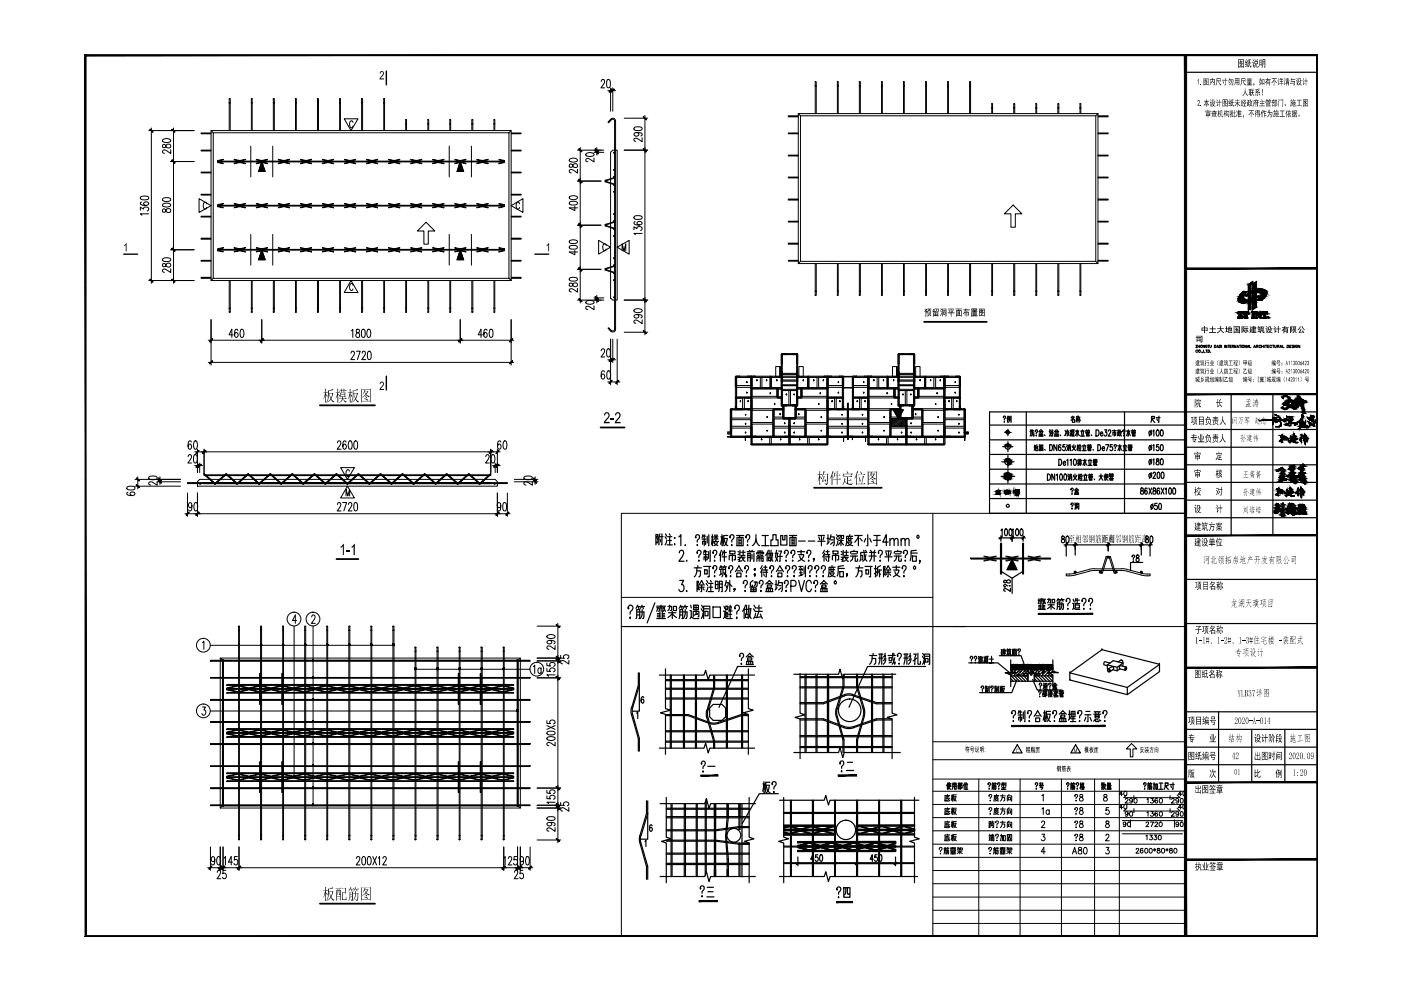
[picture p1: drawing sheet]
<svg xmlns="http://www.w3.org/2000/svg" width="297mm" height="210mm" viewBox="0 0 297 210" stroke-linecap="round" stroke-linejoin="round" font-family="sans-serif">
<g fill="none" stroke="#000" stroke-width=".21">
<path d="M199.2 179.9v.2v-.4a.3 .3 0 0 1 .5 .1 .3 .3 0 0 1-.2 .5l-.1 .3M200.3 179.8h.4M200.4 179.7l-.3 .3M200.4 169.8h.8M200.4 175.5h.8M200.4 178.3h.8M200.4 179.8l.1 .2M200.4 172.7h.8M200.6 169.2h.8M200.6 174.9h.8M200.6 177.7h.8M200.6 172.1h.8"/>
<path d="M200.8 179.8h.4M200.9 168.4v.3M200.9 171.2v.3M200.9 174.1v.1M200.9 176.9v.1M200.9 179.7l-.2 .3M201 168.9l.1 .6 .2 .3 .1-.2M201 169.6l-.6 .2M201 174.5l.1 .6 .2 .3 .1-.1M201 175.3l-.6 .1M201 177.3l.1 .6 .2 .3 .1-.1M201 178.1l-.6 .1"/>
<path d="M201 171.7v.4l.3 .5 .1-.2M201 172.4l-.6 .2M201 179.8l.1 .2M201.2 168.8l-.6 .2v.7M201.2 174.4l-.6 .1v.8M201.2 177.2l-.6 .2v.7M201.2 171.6l-.6 .1v.8M201.4 168.7h-1l-.1 1.1M201.4 174.2h-1l-.1 1.3M201.4 177h-1l-.1 1.3M201.4 171.5h-1l-.1 1.2M201.5 179.9h.3v.4"/>
<path d="M201.5 179.7h1.1M201.7 179.9l-.2 .4M201.7 168.7h.4M201.7 174.3h.4M201.7 177.2h.4M201.7 171.5h.4M201.9 168.4v1.4M201.9 171.2v1.5M201.9 174.1v1.4M201.9 176.9v1.4M201.9 179.8l.2 .2M202 169.5l-.1-.8-.2 1"/>
<path d="M202 175.1l-.1-.8-.2 1M202 177.9l-.1-.7-.2 .9M202 172.3l-.1-.8-.2 1M202.1 179.7h.1M202.1 168.9h.6l-.2 .6-.3 .3M202.1 174.5h.6l-.2 .6-.3 .4M202.1 177.3h.6l-.2 .7-.3 .3M202.1 171.7h.6l-.2 .6-.3 .4M202.2 169a.78 .78 0 0 0 .6 .8M202.2 174.6a.88 .88 0 0 0 .6 .9M202.2 177.4a.88 .88 0 0 0 .6 .9M202.2 179.8l-.1 .5"/>
<path d="M202.2 171.8a.88 .88 0 0 0 .6 .9M202.5 179.9l.1 .4M202.6 179.8l-.3 .1v.4M202.8 168.5h-.7l-.1 1.3M202.8 174.2h-.7l-.1 1.3M202.8 177h-.7l-.1 1.3M202.8 171.4h-.7l-.1 1.3M202.9 179.8h.5v.4h-.2M203.2 179.7l-.3 .5M203.6 179.8h.4v.4h-.4zM209.7 179.9v.2v-.4a.3 .3 0 0 1 .5 .1 .3 .3 0 0 1-.2 .5l-.1 .3M209.7 177.1h.4"/>
<path d="M209.7 168.7v.2l.1-.4a.3 .3 0 0 1 .4 .1 .3 .3 0 0 1-.1 .4l-.2 .4M209.7 174.2h.3v.5h-.3zM209.7 171.5v.2l.1-.4a.37 .37 0 0 1 .5 .2 .37 .37 0 0 1-.4 .5v.2M209.7 174.8v.7M209.8 177.4v.6M209.8 174.7v.7M209.8 176.9v.2M209.8 174.9h.3M209.9 169.7v.1zM209.9 172.5v.2zM210 177.3l-.1 .7M210.1 175.3l-.4 .2"/>
<path d="M210.1 174.3h.7M210.1 178.1l-.4 .1M210.1 174.9h.6M210.1 177.4h.7M210.2 178.3v-.7h.5v.7h-.1M210.2 177v.2h.5v-.2M210.2 174.7h.4M210.3 174.9l-.1 .2h.5v.3l-.3 .1M210.4 177.6v.7M210.4 174.3l.4 .4M210.4 174.1l-.1 .4-.2 .2M210.4 177.4l-.1 .2"/>
<path d="M210.4 176.9v.3M210.5 177.6v.7M210.8 179.8h.4M210.9 179.7l-.3 .3M210.9 169.4h.7l-.2 .3-.5 .1M210.9 172.2h.7l-.2 .3-.5 .2M210.9 169h.8M210.9 171.7h.8M210.9 179.8l.1 .2M211 169.4l.2 .3 .6 .1M211 172.2l.2 .3 .6 .2M211.1 168.7v.5h.4v-.5"/>
<path d="M211.1 174.3l.1 .1h-.1a.31 .31 0 0 1 .2-.3 .31 .31 0 0 1 .4 .2 .31 .31 0 0 1-.2 .4l-.1 .3M211.1 177.1l.1 .1h-.1a.31 .31 0 0 1 .2-.3 .31 .31 0 0 1 .4 .2 .31 .31 0 0 1-.2 .4l-.1 .3M211.1 171.5v.5h.4v-.5M211.3 175.4h.1zM211.3 178.2h.1zM211.3 168.4v.3M211.3 171.2v.3M211.3 179.8h.4M211.4 179.7l-.2 .3M211.5 179.8l.1 .2M211.8 168.7h-1l-.1 1.1M211.8 171.5h-1l-.1 1.2"/>
<path d="M212 179.9h.3v.4M212 179.7h1.1M212.1 177.2h.5v1l-.2 .1M212.1 168.7h1M212.1 174.3h1M212.1 171.5h1M212.2 179.9l-.2 .4M212.3 176.9l-.2 1.4M212.4 179.8l.2 .2M212.5 169.1h.5v.6l-.2 .1M212.5 168.7a1.13 1.13 0 0 1-.4 1.1M212.5 174.7h.5v.6l-.2 .2"/>
<path d="M212.5 174.3a1.15 1.15 0 0 1-.4 1.2M212.5 171.9h.5v.6l-.2 .2M212.5 171.5a1.15 1.15 0 0 1-.4 1.2M212.6 168.4v.3M212.6 171.2v.3M212.6 174.1v.2M212.6 179.7h.1M212.7 179.8l-.1 .5M212.8 177.2h.3v1.1h-.3zM213 179.9l.1 .4M213.1 179.8l-.3 .1v.4M213.4 179.8h.5v.4h-.2"/>
<path d="M213.6 169.8v-1.1h.9v1.1h-.1M213.6 175.5v-1.2h.9v1.2h-.1M213.6 177h.9v1.3h-.9zM213.6 172.7v-1.2h.9v1.2h-.1M213.7 179.7l-.3 .5M213.7 177.2h.6M213.7 169.1h.6v.5h-.6zM213.7 174.7h.6v.5h-.6zM213.7 171.9h.6v.5h-.6zM213.8 177.6h.4v.5h-.4zM214 168.4l-.3 .3M214 174.1l-.3 .2"/>
<path d="M214 171.2l-.3 .3M214 177v.6M214.1 179.8h.4v.4h-.4zM220.9 174.4l.2-.3h.3l.1 .2-.1 .5-.6 .7h.8M220.9 168.7l.3-.3v1.4M220.9 176.9h.6l-.3 .5a.41 .41 0 0 1 .3 .7 .41 .41 0 0 1-.7-.1M220.9 171.5l.3-.3v1.5M222.5 171.9a.45 .45 0 0 0-.8 .2 .45 .45 0 0 0 .6 .6l.2-.2M222.5 171.7v1M227.9 168.7v.2l.1-.4a.3 .3 0 0 1 .4 .1 .3 .3 0 0 1-.1 .4l-.2 .4M227.9 174.3v.1a.31 .31 0 0 1 .2-.3 .31 .31 0 0 1 .4 .2 .31 .31 0 0 1-.2 .4l-.2 .3M227.9 177.1v.1a.31 .31 0 0 1 .2-.3 .31 .31 0 0 1 .4 .2 .31 .31 0 0 1-.2 .4l-.2 .3"/>
<path d="M227.9 171.5v.2l.1-.4a.32 .32 0 0 1 .5 .1 .32 .32 0 0 1-.2 .5l-.2 .3M228.1 175.4h.1zM228.1 178.2h.1zM228.1 169.7v.1zM228.1 172.5v.2zM228.7 179.7v.4a.51 .51 0 0 1 .6 .3 .51 .51 0 0 1-.2 .7h-.2a.45 .45 0 0 1-.3-.6 .45 .45 0 0 1 .6-.3l.1-.2v-.3zM229 168.5v.4a.51 .51 0 0 1 .6 .3 .51 .51 0 0 1-.2 .6 .44 .44 0 0 1-.6-.4 .44 .44 0 0 1 .6-.4l.2-.2-.1-.3zM229 174.1v.4a.51 .51 0 0 1 .6 .3 .51 .51 0 0 1-.2 .7 .46 .46 0 0 1-.6-.5 .46 .46 0 0 1 .6-.4l.2-.2-.1-.3zM229 176.9v.4a.51 .51 0 0 1 .6 .3 .51 .51 0 0 1-.2 .7 .44 .44 0 0 1-.6-.5 .44 .44 0 0 1 .6-.4l.2-.2-.1-.3zM229 171.3v.4a.53 .53 0 0 1 .6 .3 .53 .53 0 0 1-.2 .7 .46 .46 0 0 1-.6-.5 .46 .46 0 0 1 .6-.4l.2-.2-.1-.3zM229.9 179.7a.33 .33 0 0 1 .5 .2l.1 .6-.2 .5h-.4l-.2-.5zM234.1 168.5v.4a.58 .58 0 0 1 .6 .3 .58 .58 0 0 1 0 .6 .45 .45 0 0 1-.7-.3 .45 .45 0 0 1 .5-.5l.2-.2v-.3z"/>
<path d="M234.5 177.2l.1-.3a.39 .39 0 0 1 .5 .2 .39 .39 0 0 1-.1 .5l-.6 .7h.8M234.5 174.1v.4a.51 .51 0 0 1 .6 .3 .51 .51 0 0 1-.2 .7 .46 .46 0 0 1-.5-.5 .46 .46 0 0 1 .6-.4l.1-.2v-.3zM234.5 179.7h.6l-.3 .5a.42 .42 0 0 1 .3 .7 .42 .42 0 0 1-.7-.1M235.1 171.2h-.6v.7a.43 .43 0 0 1 .6 0 .43 .43 0 0 1-.1 .6 .43 .43 0 0 1-.6-.1M238 174h12.7M238 176.8h12.7M238 168.4h-.7l.5-.6v.9M238 171.2h-.7l.5-.6v.9M238.4 167.8a.45 .45 0 0 1 .5 .5 .45 .45 0 0 1-.5 .4l-.1-.4zM238.4 170.6h.1a.47 .47 0 0 1 .4 .5 .47 .47 0 0 1-.5 .4l-.1-.4zM238.6 169.5a.3 .3 0 0 1 .3-.2 .3 .3 0 0 1 .3 .2l-.7 .8h.7M238.7 174.6a.3 .3 0 0 1-.4 .2 .3 .3 0 0 1-.1-.4 .3 .3 0 0 1 .5 0l-.1 .8-.3 .1-.1-.2"/>
<path d="M238.9 168.5l-.6 .6h11.9l-.6-.6M238.9 171.3l-.6 .7h11.9l-.6-.7M239.2 174.3a.48 .48 0 0 1 .6 .4 .48 .48 0 0 1-.4 .6l-.3-.3zM239.2 172.4a.31 .31 0 0 1-.3 .3 .31 .31 0 0 1-.3-.3 .31 .31 0 0 1 .2-.3 .48 .48 0 0 1 .4 .6 .48 .48 0 0 1-.6 .3v-.1M239.6 172.1a.45 .45 0 0 1 .6 .5 .45 .45 0 0 1-.6 .4l-.1-.4zM239.7 173.8v1.6M240.1 169.6a.32 .32 0 0 1-.4 .3 .32 .32 0 0 1-.2-.4 .32 .32 0 0 1 .5-.1l.1 .4-.2 .4-.4-.1M240.4 168.7v.8M240.4 171.5v.8M240.5 169.5l.2-.2a.47 .47 0 0 1 .4 .5 .47 .47 0 0 1-.5 .4zM242.9 179.9a.45 .45 0 0 1 .5 .5 .45 .45 0 0 1-.5 .4l-.2-.3zM243 177.2l.2-.1v1"/>
<path d="M243 174.5a.28 .28 0 0 1 .3-.2 .28 .28 0 0 1 .2 .2l-.5 .8h.6M243.2 169.5l.2-.2v1M243.2 172.3l.2-.2v1M243.8 177.1h.5l-.3 .4h.2a.33 .33 0 0 1 0 .5 .33 .33 0 0 1-.5-.1M243.8 179.9a.45 .45 0 0 1 .5 .5 .45 .45 0 0 1-.5 .4l-.2-.3zM243.9 174.3h.7l-.5 1M244 169.3h.5l-.2 .4h.1a.33 .33 0 0 1 .1 .5 .33 .33 0 0 1-.6-.1M244 172.1h.5l-.2 .4a.32 .32 0 0 1 .2 .5 .32 .32 0 0 1-.6-.1M244.7 177.1h.5l-.3 .4h.2a.33 .33 0 0 1 .1 .5 .33 .33 0 0 1-.6-.1M244.8 179.9v.6M244.9 174.5a.3 .3 0 0 1 .3-.2 .3 .3 0 0 1 .2 .2l-.6 .8h.7M245.4 169.4v-.1a.48 .48 0 0 0-.6 .4 .48 .48 0 0 0 .4 .6 .3 .3 0 0 0 .3-.3 .3 .3 0 0 0-.3-.3 .3 .3 0 0 0-.3 .2"/>
<path d="M245.4 179.9v.3a.38 .38 0 0 1 .5 .2 .38 .38 0 0 1-.2 .5l-.3-.1a.4 .4 0 0 1 0-.5 .4 .4 0 0 1 .5-.1v-.3zM245.4 172.2v-.1a.48 .48 0 0 0-.6 .4 .48 .48 0 0 0 .4 .6 .3 .3 0 0 0 .3-.3 .3 .3 0 0 0-.3-.3 .3 .3 0 0 0-.3 .3M245.7 177.1h.1a.47 .47 0 0 1 .4 .5 .47 .47 0 0 1-.5 .4l-.1-.4zM245.8 169.5l.3-.2a.47 .47 0 0 1 .4 .5 .47 .47 0 0 1-.5 .4zM246 172.1a.45 .45 0 0 1 .5 .5 .45 .45 0 0 1-.5 .4l-.2-.4zM246.4 179.9a.46 .46 0 0 1 .5 .5 .46 .46 0 0 1-.5 .4l-.1-.3zM247.4 179.9v.6M248 179.9v.3l.5 .1 .1 .3-.1 .2-.3 .1a.34 .34 0 0 1-.2-.5 .34 .34 0 0 1 .4-.1l.1-.4zM248.1 168.7v.8M248.1 171.5v.8M248.4 169.5a.29 .29 0 0 1 .3-.2 .29 .29 0 0 1 .3 .2l-.7 .8h.7M248.4 172.3l.2-.2h.3l.1 .2-.7 .8h.7"/>
<path d="M249 179.9a.46 .46 0 0 1 .6 .5 .46 .46 0 0 1-.6 .4l-.1-.3zM249 173.8v1.6M249.9 169.6a.32 .32 0 0 1-.5 .3 .32 .32 0 0 1-.1-.5 .32 .32 0 0 1 .6 0l-.1 .8-.5-.1M249.9 174.6a.3 .3 0 0 1-.3 .3 .3 .3 0 0 1-.3-.3 .3 .3 0 0 1 .3-.3 .53 .53 0 0 1 .3 .5 .53 .53 0 0 1-.4 .5l-.2-.2M249.9 172.4a.3 .3 0 0 1-.4 .3 .3 .3 0 0 1-.2-.5 .3 .3 0 0 1 .5-.1 .49 .49 0 0 1 .2 .6 .49 .49 0 0 1-.6 .3l-.1-.1M250.4 169.3h.1a.47 .47 0 0 1 .4 .5 .47 .47 0 0 1-.5 .4l-.2-.4zM250.4 174.3a.48 .48 0 0 1 .5 .4 .48 .48 0 0 1-.3 .6l-.3-.3zM250.4 172.1a.45 .45 0 0 1 .5 .5 .45 .45 0 0 1-.5 .4l-.2-.4zM250.6 168.4h-.7l.4-.6v.9M250.6 171.2h-.7l.4-.6v.9M250.8 170.7l.3-.1a.47 .47 0 0 1 .4 .5 .47 .47 0 0 1-.5 .4zM199.4 180.9v.2z"/>
<path d="M200.1 181.1l.1-1h.4v1h-.1M200.2 180.4h.9v.5l-.1 .2M200.2 180.7h.4M200.9 180.1v.7l-.2 .3M201.5 181.1h1.1M201.6 180.7h.3M201.6 180.9h.3M201.6 180.6h.3M201.9 180.4v.7M202.2 180.7h.4M202.2 180.9h.4M202.2 180.6h.4"/>
<path d="M202.2 180.4v.7M202.5 180.3h-.3M202.9 181l.6-.4 .5 .4M203 180.5h1M203.5 180.3v.8M209.9 180.9v.2zM210.6 181.1l.1-1h.4v1h-.1M210.7 180.4h.9v.5l-.1 .2M210.7 180.7h.4M211.4 180.1v.7l-.2 .3M212 181.1h1.1M212.1 180.7h.3"/>
<path d="M212.1 180.9h.3M212.1 180.6h.3M212.4 180.4v.7M212.7 180.7h.4M212.7 180.9h.4M212.7 180.6h.4M212.7 180.4v.7M213 180.3h-.3M213.4 181l.6-.4 .5 .4M213.5 180.5h1M214 180.3v.8M221.6 180.6h-.8l.5-.9v1.4"/>
<path d="M227.4 181.1l.4-1.4 .5 1.4M227.5 180.6h.6M240.9 180.1l.1-.2a.29 .29 0 0 1 .4 .1 .29 .29 0 0 1-.1 .4l-.5 .5h.7M242.3 180v-.1a.5 .5 0 0 0-.6 .4 .5 .5 0 0 0 .4 .6 .31 .31 0 0 0 .3-.3 .31 .31 0 0 0-.3-.3 .31 .31 0 0 0-.3 .3M244.6 180l.4 .3M245 180l-.4 .3M247.2 180l.5 .3M247.7 180l-.5 .3"/>
<circle cx="246.1" cy="174.7" r=".44"/>
<circle cx="251.1" cy="168.2" r=".44"/>
</g>
<g fill="#000">
<path d="M204.3 65.6h.4v-.2h.2l-.1 .2h.8v.2h-.8l-.2 .2 .3 .1v-.2h.2v.2h.3v.8h-.2l-.1-.2 .2 .1v-.5h-.2v.8h-.2v-.8h-.2v.6h-.1v-.7l-.3 .4-.1-.1 .4-.7h-.3zM128.2 87.5l.5-.1 .5 .3v.6l-.8 1.2h.8v.2h-1.2l.1-.4 .9-1v-.3l-.1-.3a.35 .35 0 0 0-.4 0 .35 .35 0 0 0-.2 .4h-.2zM129.5 88.7h.7v.3h-.7zM130.6 87.5l.5-.1 .4 .3 .1 .5-.2 .4-.8 .9h1v.2h-1.3l.2-.5 .8-1v-.4l-.2-.1a.33 .33 0 0 0-.4 0 .33 .33 0 0 0-.1 .4h-.2zM72.8 115.3h.1v2.4h-.2v-1.8l-.5 .3v-.3zM73.4 116.7h.8v.3h-.8zM75.1 115.3h.1v2.4h-.2v-1.8l-.5 .3v-.3z"/>
<path d="M196.6 65.4h.8v.2h-.3l-.1 .2h.4v.9h-.2v-.7h-.4v.7h-.1v-.9h.2l.1-.2h-.4zM196 65.5h.6l-.2 .4 .2 .1v.2l-.1 .2v-.3h-.1l-.1 1-.3-.1 .3-.1v-.8h-.3v-.1h.3l-.2-.2 .3-.2h-.4zM197 66v.7a.32 .32 0 0 1-.4 .3l.3-.3zM197.1 66.7l.3 .2v.2l-.4-.3z"/>
<path d="M197.8 65.6l.4-.2 .2 .1-.5 .2v.3h.3v-.3l.1 .4 .2-.2v-.3l-.1-.2h.6v.4a.2 .2 0 0 1 0 .3 .2 .2 0 0 1-.3-.1h.2v-.4h-.2l-.2 .6h-.8zM197.9 66.3h1v.8l-.9-.1-.1 .1zM198.5 66.4v.1h.3v-.1zM198 66.4v.1h.3v-.1zM198.5 66.7v.1h.3v-.1zM198 66.7v.1h.3v-.1z"/>
<path d="M199.3 65.4h.3l.1 .3-.1 .1zM199.8 65.4h.9v1.6l-.2 .1-.1-.2h.1v-1.3h-.6v1.5h-.1zM199.9 65.7h.6v.2h-.6zM199.3 65.9l.1-.1 .2 .3-.1 .1zM200 66h.4v.7h-.4zM200.1 66.2v.3h.2v-.3zM199.6 66.3l.1 .1-.3 .7-.1-.1z"/>
<path d="M201 65.4h1.2v.2h-.5v.7h.7v.1h-.7v.7h-.1v-.7h-.6v-.1h.6v-.7h-.6zM202.1 65.6l.1 .1-.3 .5-.1-.1zM201.1 65.7l.2 .1 .1 .4z"/>
<path d="M202.6 65.4h1.4v.2h-.6l-.1 .1 .6 .1v1.3l-.1-.1h-1l-.1 .1v-1.3h.5v-.2h-.6zM203.5 66v.8h.3v-.8zM203.2 66v.1h.2v-.1zM202.8 66v.8h.2v-.8zM203.2 66.3v.2h.2v-.2zM203.2 66.6v.2h.2v-.2z"/>
<path d="M206 65.4h1.1v.4h-.4l.5 .1v.1h-.5l.4 .1v.7h-.9v-.7l.3-.1h-.6v-.1l.6-.1h-.5zM206.8 65.5v.2h.2v-.2zM206.5 65.5v.2h.2v-.2zM206.1 65.5v.2h.2v-.2zM206.3 66.2l.6 .1zM206.3 66.4l.6 .1zM206.3 66.6l.6 .1zM205.9 66.2h.1v.7h1.3v.2h-1.4z"/>
<path d="M207.6 65.4h1.2v1.7l-.1-.1h-1.1v.1zM208 65.6l.1 .1h.4v.2a.2 .2 0 0 0-.2 .3 .21 .21 0 0 0 .4 .1v-.7zM207.7 65.6v1.2h.5l-.3-.2 .1-.1 .3 .3h-.1h.5v-.5l-.2 .1-.4-.1-.4 .1v-.1l.4-.2-.2-.1-.1 .1-.1-.1 .3-.4zM208.1 66.3l.3 .2-.1 .1-.3-.2zM208 65.9l.2 .1 .2-.1z"/>
<path d="M69.6 82.7l.1 .1 .8-.3 .2 .2-1 .2v.5h.7l.1-.1 .2 .1-.5 1.2 .7 .5a.26 .26 0 0 1-.3 .2 .26 .26 0 0 1-.2-.3l-.1-.1a.25 .25 0 0 0-.2-.1 .25 .25 0 0 0-.2 .2l-.6 .3 .6-.5a.51 .51 0 0 0 0-.8l-.2-.5-.1 1.2-.4 .7 .3-.8zM69.9 83.5l.3 .9 .2-.9zM68.9 82.4l.3 .2-.1 .6 .2-.2 .2 .3h-.4v.3l.3 .5-.1 .1-.2-.5v1.6l-.2 .1 .1-1.6-.5 .9 .4-1.3v-.1l-.4-.1h.5z"/>
<path d="M71.5 82.4l.3 .1-.1 .1v.5l.2-.1 .2 .2h-.4v.3l.4 .5-.1 .1-.3-.5v1.7l-.2 .1v-1.7l-.4 .9 .4-1.3-.4-.2h.4zM72.3 82.4l.3 .1-.1 .3h.4v-.4l.2 .1-.1 .3 .3-.1 .2 .2h-.5l-.1 .3v-.3h-.4v.2l-.2 .1 .1-.3h-.4v-.1h.4zM72.2 83.2h1l.1 .1-.1 .9-.1 .1v-.2h-.4v.4h.5l.1-.2 .2 .3h-.7l.3 .4 .4 .1a.39 .39 0 0 1-.4 .1 .39 .39 0 0 1-.2-.4l-.2-.2-.4 .6-.5 .2 .5-.4 .3-.4h-.6l-.2-.1h.8v-.4l-.4 .2zM72.3 83.4v.3h.8v-.3zM72.3 83.7v.3h.8v-.3z"/>
<path d="M74.8 82.7l.1 .1 .9-.3 .1 .2-1 .2v.5h.8l.1-.1 .1 .1-.3 .9a.54 .54 0 0 0 .3 .8h.2a.36 .36 0 0 1-.4 .1 .36 .36 0 0 1-.2-.4l-.1-.1-.9 .6 .8-.7-.2-1.1h-.2l-.1 1.1-.5 .7 .4-.6zM75.1 83.5l.3 .9 .3-.9zM74.2 82.4l.2 .2-.1 .6 .2-.2 .2 .3h-.4v.3l.3 .2v.3l-.3-.4v1.6l-.1 .1v-1.6l-.5 .9 .5-1.4-.5-.1h.5z"/>
<path d="M76.6 82.4l.2 .2h1.6l.1-.2 .2 .2-.1 2.7h-.2v-.2h-1.6l-.2 .3zM76.8 82.6v1.6l.5-.3a.34 .34 0 0 0 .2-.3 .34 .34 0 0 0-.2-.4v-.1l-.4 .6 .4-1.1zM77.3 82.6l.2 .2-.2 .2h.6l.1-.2 .1 .2-.2 .4a.29 .29 0 0 0-.1 .3 .29 .29 0 0 0 .3 .2l.2 .1a.19 .19 0 0 1-.2 .2 .19 .19 0 0 1-.2-.2l-.1-.1a.19 .19 0 0 0-.2-.2 .19 .19 0 0 0-.2 .2l-.6 .3v.8h1.6v-2.4zM77.3 83l.3 .5 .3-.5zM77.4 84a.25 .25 0 0 1 .3 .1 .25 .25 0 0 1 0 .3zM77.2 84.5l.7 .1 .1 .3z"/>
<path d="M174.6 99.9l.3 .1-.3 .5h.7l.2-.1 .1 .2-.1 1.8a.31 .31 0 0 1-.2 .4 .31 .31 0 0 1-.4-.2l-.1-.1a.48 .48 0 0 0 .6-.2 .48 .48 0 0 0-.1-.5l.1-1.2h-.8l-.4 .6zM174.7 100.9l.2 .2-.5 .8h.6l-.1-.4 .3 .4-.2 .3v-.3l-.6 .3-.2-.3zM173.7 99.9l.2 .1v.6l.2-.1 .2 .2h-.4v.3l.3 .5v.1l-.3-.5v1.7l-.2 .1v-1.6l-.4 .8 .4-1.3v-.1l-.3 .1-.1-.2h.4z"/>
<path d="M177 100.2l.2 .1-.2 .5h.4v-.9l.2 .1-.1 .8h.4l.1-.2 .2 .2h-.7v.8h.5l.1-.2 .2 .2h-.8v1.2l-.1 .1v-1.3l-.7 .1-.1-.1h.8v-.8h-.4l-.3 .6zM176.5 99.9l.2 .1-.3 .7 .2 .1-.1 2-.2 .1v-2l-.4 .6z"/>
<path d="M178.7 101h1.6l.2-.1 .2 .2h-.9v.7h.5l.1-.2 .2 .3h-.8v.6l1 .1-.2 .2-.9-.1-.6-.7-.5 .9 .4-.8v-.7l.3 .2-.1 .5 .4 .3v-1.3l-.8 .1zM179.5 99.9h.1a.28 .28 0 0 1 .2 .2 .28 .28 0 0 1-.1 .3zM178.9 100.3v.2h1.6l.1-.2 .2 .3-.4 .3 .2-.4h-1.7a.18 .18 0 0 1 0 .3 .18 .18 0 0 1-.3 0z"/>
<path d="M181.7 99.9l.2 .1-.3 .8 .1 .1v1.8l-.2 .2v-1.9l-.4 .6zM182.4 99.9l.3 .4-.1 .2zM181.8 100.7h1.3l.1-.2 .2 .2zM182.1 101l.3 .6-.1 .6zM183 100.8l.2 .2-.5 1.6h.5l.1-.2 .2 .3h-1.6l-.1-.1h.9z"/>
<path d="M184 99.9l.2 .1h1.6v-.1l.2 .2v2.6l-.2 .1v-.2h-1.6l-.2 .3zM184.2 100.1v1.6l.4-.3a.35 .35 0 0 0 .3-.3 .35 .35 0 0 0-.2-.3v-.2l-.4 .5 .4-1zM184.7 100.1l.2 .1-.2 .3h.6v-.2l.2 .2-.3 .4a.27 .27 0 0 0 0 .4 .27 .27 0 0 0 .3 .1l.3 .1-.3 .2-.5-.5-.8 .5v.8h1.6v-2.4zM184.7 100.5l.1 .2a.18 .18 0 0 0 .1 .2 .18 .18 0 0 0 .2-.1l.2-.3zM184.7 101.5l.2 .1a.18 .18 0 0 1 .2 0 .18 .18 0 0 1 0 .3zM184.6 102l.4 .1a.18 .18 0 0 1 .3 0 .18 .18 0 0 1-.1 .3z"/>
<path d="M69.6 188.4l.2 .1 .7-.4 .2 .2-1 .3v.4h.7l.1-.1 .2 .2-.3 .8a.55 .55 0 0 0 .5 .9l-.3 .2-.5-.7-.3 .5-.5 .1 .8-.7-.4-1.1-.1 1.1-.5 .8 .4-.8zM69.9 189.1l.2 1 .3-1zM68.9 188l.3 .2-.1 .6 .2-.1 .2 .2h-.4l.1 .4a.3 .3 0 0 1 .2 .2 .3 .3 0 0 1-.1 .3l-.2-.5v1.7l-.2 .1 .1-1.7-.5 .9 .4-1.3v-.1l-.4-.1h.5z"/>
<path d="M72.5 188.3h.7v-.1l.2 .2-.1 1-.7-.1v1.3l.6 .1 .2-.6 .1 .6-.7 .1a.68 .68 0 0 1-.3-.8v-.9l.7 .1v-.8zM71.1 188.3h1.1l.1-.1 .1 .2h-.4v.4l.2-.1 .1 .1v2.1l-.1 .1v-.4h-.8l-.1 .4v-2.3l.3 .1v-.4zM71.7 188.4v.4h.2v-.4zM72 188.9v.6l.2 .1v-.7zM71.7 188.9l-.3 1.1h.8v-.3h-.3v-.8zM71.4 188.9l.1 .8 .1-.8zM71.4 190.1v.5h.8v-.5z"/>
<path d="M74.1 189l.2 .1 .5-.1v.2v1.5a.22 .22 0 0 1-.2 .3 .22 .22 0 0 1-.2-.2l-.1-.1 .3 .1v-.6h-.3l-.2 .5-.3 .4 .3-.8zM74.3 189.2v.4h.3v-.4zM74.3 189.7v.4h.3v-.4zM75.3 188.9l.2 .2-.1 .3h.5l.1 .1-.1 1.3a.23 .23 0 0 1-.3 .2 .23 .23 0 0 1-.2-.2l-.1-.1a.31 .31 0 0 0 .5 0 .31 .31 0 0 0 0-.4v-.8h-.4l-.1 1-.5 .6 .3-.6 .1-.5a.25 .25 0 0 0 .1-.3 .25 .25 0 0 0-.3-.1l-.2-.2h.5zM74.3 188.1l.2 .1-.2 .3 .6-.2 .2 .3h-.6l.2 .2-.1 .2-.2-.4h-.1l-.5 .4zM75.3 188.1l.2 .2-.2 .2h.5l.1-.2 .2 .3h-.6l.3 .2-.1 .2-.2-.4h-.2l-.4 .5z"/>
<path d="M76.6 188.1l.2 .1h1.6l.1-.1 .2 .2-.1 2.6-.2 .1v-.2h-1.6l-.2 .2zM76.8 188.3v1.5l.4-.2a.34 .34 0 0 0 .3-.3 .34 .34 0 0 0-.2-.4v-.1l-.4 .5 .4-1zM77.3 188.3l.2 .1-.2 .2 .7-.1 .1 .2-.2 .4a.21 .21 0 0 0-.2 .2 .21 .21 0 0 0 .2 .2l.5 .2-.3 .1-.2-.1a.35 .35 0 0 0-.4-.3 .35 .35 0 0 0-.3 .3l-.4 .2v.8h1.6v-2.4zM77.3 188.7l.1 .2a.16 .16 0 0 0 .1 .2 .16 .16 0 0 0 .2-.2l.2-.2zM77.4 189.7h.2a.17 .17 0 0 1 .2 .1 .17 .17 0 0 1-.1 .2zM77.2 190.1l.4 .1a.25 .25 0 0 1 .3 .1 .25 .25 0 0 1 0 .3z"/>
</g>
<path d="M195.9 68.2h13.3M67.8 85.9h11.7M127.3 90.6h5.1M71.3 118.5h4.7M172.6 103.4h14.3M67.8 191.6h11.7" fill="none" stroke="#000" stroke-width=".38"/>
<g fill="none" stroke="#000" stroke-width=".21">
<path d="M55.5 34.2l.7 2.2h-1.4zM73 25.2h2.9l-1.5 2.5zM74.8 26l-.2-.4a.78 .78 0 0 0-.5 .8 .78 .78 0 0 0 .5 .7l.2-.4M97.6 34.2l.7 2.2h-1.4zM42.2 42.1l2.5 1.5-2.5 1.4zM43.8 43.2l-.2-.3a.8 .8 0 0 0-.6 .6 .8 .8 0 0 0 .3 .8h.4l.1-.3M55.5 53l.7 2.1h-1.4zM74.4 59.5l1.5 2.5h-2.9zM90.3 47.1l1.9 1.9h-1.4v2.8h-.9v-2.8h-1.4zM97.6 53l.7 2.1h-1.4zM108.4 43.6l2.5-1.5v2.9zM110.2 43.2l-.3-.3a.79 .79 0 0 0-.4 1.2l.1 .2h.3l.3-.3"/>
<path d="M126.9 51l2.6 1.4-2.6 1.5zM128.5 52l-.2-.3a.81 .81 0 0 0-.5 .7 .81 .81 0 0 0 .5 .8l.2-.4M130.9 52.4l2.5-1.4v2.9zM131.9 53.2v-1.5l.4 1.5 .4-1.5v1.5M214.8 43.5l1.9 1.8h-1.4v2.9h-1v-2.9h-1.4zM74.8 60.5a.39 .39 0 0 0-.5-.4 .39 .39 0 0 0-.2 .6l.1 .7 .2 .2h.2l.2-.3M72.2 99.1h2.9l-1.4 2.5zM74.1 99.9l-.2-.3a.78 .78 0 0 0-.6 .7 .78 .78 0 0 0 .6 .7l.2-.3M189.4 86.9h2.1l-1 1.8zM73.4 105.2v-1.5l.3 1.5 .4-1.5v1.5M73.7 103.1l1.4 2.5h-2.9z"/>
</g>
<g fill="none" stroke="#000" stroke-width=".21">
<path d="M188.8 88.7h3.3l.1 1.8h-3.4zM188.9 88.7l-.1 .2M189.1 88.7l-.3 .4M189.4 88.7l-.6 .6M189.6 88.7l-.8 .8M189.8 88.7l-1 1.1M190.1 88.7l-1.3 1.3M190.3 88.7l-1.5 1.6M190.5 88.7l-1.7 1.8M190.8 88.7l-1.7 1.8M191 88.7l-1.7 1.8M191.3 88.7l-1.8 1.8"/>
<path d="M191.5 88.7l-1.8 1.8M191.7 88.7l-1.7 1.8M191.9 88.7l-1.7 1.8M192.2 88.8l-1.7 1.7M192.2 89l-1.5 1.5M192.2 89.3l-1.3 1.2M192.2 89.5l-1.1 1M192.2 89.7l-.8 .8M192.2 90l-.6 .5M192.2 90.2l-.3 .3M192.2 90.4l-.1 .1"/>
</g>
<path d="M55.5 34.2l.7 2.2h-1.4zM97.6 34.2l.7 2.2h-1.4zM55.5 53l.7 2.1h-1.4zM97.6 53l.7 2.1h-1.4zM189.4 86.9h2.1l-1 1.8z" fill="#000" stroke="#000" stroke-width=".21"/>
<!-- layer: PUB_TITLE -->
<path d="M18 198.6h261.4l-.2-.2zM18 198.6l.2-.2h261zM18 11.6v187l.2-.2zM18 11.6l.2 .2v186.6zM18 11.6l.2 .2 261.2-.2zM18.2 11.8l261.2-.2-.2 .2zM279.2 11.8l.2 186.8v-187zM279.2 11.8l.2 186.8-.2-.2z" fill="#000" stroke="#000" stroke-width=".21"/>
<!-- layer: TK -->
<path d="M18 11.6h.1M18 24h.1M18 36.4h.1M18 48.8h.1M18 61.1h.1" fill="none" stroke="#000" stroke-width=".25"/>
<g fill="none" stroke="#000" stroke-width=".21">
<path d="M197.8 108.8v89.8h53.6v-41.3h-53.6M251.4 108.8h-119.7v89.8M131.7 126.7h66.1M202.3 132.8h49.1M239.9 157.6l1.1 1.2h-.8v1.7h-.6v-1.7h-.8zM197.8 165.2h53.6M197.8 167.8h53.6M197.8 170.6h53.6M197.8 173.4h53.6M197.8 176.1h53.6M197.8 179h53.6M197.8 161.1h53.6"/>
<path d="M207.5 165.2v33.4M216.3 165.2v33.4M225 165.2v33.4M232.1 165.2v33.4M237.3 165.2v33.4M197.8 181.8h53.6M197.8 184.6h53.6M197.8 187.4h53.6M197.8 190.2h53.6M197.8 193h53.6M197.8 195.8h53.6"/>
</g>
<!-- layer: Text -->
<g fill="#000">
<path d="M215.5 158.8l.2-.1 .2 .3a.24 .24 0 0 0-.4 0 .24 .24 0 0 0 0 .3 .17 .17 0 0 0 .2 .2 .17 .17 0 0 0 .2-.2 .25 .25 0 0 1-.4 .3 .25 .25 0 0 1-.1-.4zM227.8 158.7h.1l.1 .7 .2-.7h.1v.9v-.8l-.2 .8-.3-.8v.8zM243.8 158.5h.3v-.2l.1 .2h.4v.2h-.5v.2h.4l-.1 .4a.21 .21 0 0 1 0 .2 .21 .21 0 0 1-.3 .1v-.2l.2 .1 .1-.5h-.3l-.3 .6 .2-.5v-.4h-.2zM226.2 162.5h.3v-.2l.1 .2h.3l-.3 .1v.1h.3l-.3 .2h.4v.1h-.3v.2l.2-.1a.22 .22 0 0 0-.1 .3 .22 .22 0 0 0 .2 .1l-.1 .1-.4-.6-.1 .5h.3l-.4 .2 .1-.5-.3 .1 .3-.3h-.3v-.1h.4v-.1h-.2l.2-.2z"/>
<path d="M205.2 158.2v.2h.3l-.1 .1 .1 .4h-.1l-.1 .7-.2-.2h.2v-.5h-.4v-.1h.4v-.3l-.3 .2zM204.8 158.2l.3 .2-.2 .4v.8l-.1-.6-.1 .2-.1-.1 .3-.5-.1-.1-.2 .2zM204.9 159.1l.2-.1 .1 .3h-.1z"/>
<path d="M205.8 158.3h.6v.4h-.6zM205.9 158.4v.2h.4v-.2zM205.7 158.8h.8v.1h-.5l-.1 .1h.5l-.1 .6-.2-.2h.2v-.3l-.5 .1 .1-.3h-.2z"/>
<path d="M207.1 158.2v.3zM207.4 158.2l-.1 .3zM206.8 158.3l.1 .3zM207.1 158.6h.4l-.2 .8 .3-.1v.2h-.3l-.1-.5-.2 .6 .1-.4zM207.1 158.7v.2h.3v-.2zM206.7 158.7h.2v.6l.2-.1-.3 .2z"/>
<path d="M208.2 158.3h.3v1.2l-.2-.1h.1v-.3h-.2l-.2 .5zM208.2 158.4v.2h.2v-.2zM208.2 158.8v.2h.2v-.2zM207.8 158.4h.3v.8h-.3zM207.9 158.5v.2h.1v-.2zM207.9 158.8v.2h.1v-.2z"/>
<path d="M208.8 158.7l.1 .1zM208.8 159.3l.1 .2z"/>
<path d="M217.7 158.3l.2 .9-.1 .1v-.3v.6l-.1-.5-.2 .2 .2-.3-.1-.1zM217.9 158.4h.5v1.2h-.6zM218 158.5v.2h.3v-.2zM218 158.8v.2h.3v-.2zM218 159.2v.2h.3v-.2zM217.6 158.5l.1 .1-.1 .2zM217.8 158.4v.4z"/>
<path d="M218.7 158.3l.1 .4v-.3l.1 .2 .2 .1v-.3l.1 .1 .1-.2v.2h.1l-.1 .3h.2h-.4h.1v-.2l-.2 .3v.5h.5v.2l-.5-.2-.1 .2 .1-.5-.2 .1v-.2l-.1 .6v-.5l-.1 .2h-.1l.2-.4h-.1zM218.9 158.6v.5l.1-.3zM218.9 158.3l.1 .3zM218.6 158.4v.4zM219.1 159h.3v.4h-.3zM219.2 159.1l.1 .1z"/>
<path d="M219.6 158.4h.9v.1h-.5l.4 .1v1l-.1-.1h-.6l-.1 .1v-1h.4v-.1h-.4zM220.2 158.7v.7h.1v-.7zM219.9 158.7v.2h.2v-.2zM219.7 158.7v.7h.2v-.7zM219.9 159v.1h.2v-.1zM219.9 159.3v.1h.2v-.1z"/>
<path d="M230.3 158.3l.1 .2 .3-.2 .1 .2-.5 .1-.1-.1zM230 158.3l.3 .3-.2 .1 .2 .3-.1 .1-.1-.1v.6l-.1-.6v.3l-.1-.1 .1-.3-.1-.2zM230.3 158.7h.4v.4l-.2 .1h.3l-.2 .1 .2 .3-.3-.3-.3 .3 .2-.3-.2-.1h.3l-.2-.1zM230.3 158.8h.3zM230.3 159h.3z"/>
<path d="M231.1 158.3l.2 .3-.1 .1 .1 .2v.2l-.1-.2v.7l-.1-.6-.1 .3-.1-.1 .2-.3-.1-.2zM231.4 158.4h.4l-.4 .1v.2h.4l-.1 .5 .1 .4-.2-.2-.2 .2 .2-.3-.1-.5-.1 .6-.1 .2-.1-.1 .2-.3zM231.6 158.8v.4l.1-.4z"/>
<path d="M232 158.4h.9l-.4 .1 .3 .1v1l-.7-.1-.1 .1v-1h.4v-.1zM232.6 158.8v.6h.1v-.6zM232.3 158.8l.2 .1zM232.1 158.8v.6h.2v-.6zM232.3 159v.1h.2v-.1zM232.3 159.2v.2h.2v-.2z"/>
<path d="M241.7 158.5h.4v-.2v.2h.4v.3l-.1-.2h-.6l-.1 .2zM241.7 158.9h.3l.1-.3v.3h.4l-.1 .1a.26 .26 0 0 0-.1 .3 .26 .26 0 0 0 .2 .2v.1h-.1a.21 .21 0 0 0-.3-.2 .21 .21 0 0 0-.2 .2h-.2v-.1l.4-.2h-.3l.1-.3zM242 159l-.1 .2a.2 .2 0 0 0 .3 0 .2 .2 0 0 0 .1-.2z"/>
<path d="M243 158.3v.6v-.2l-.3 .2zM243 158.5h.2v-.2l.1 .2h.3l-.3 .1v.2l.2 .1h-.4l.1-.3zM242.7 158.3l.1 .3zM242.7 159h.9v.1h-.4l.1 .2 .2-.1-.1 .2 .1 .2-.4-.5-.1 .4h.2l-.3 .1 .1-.3-.3 .1 .3-.3h-.3z"/>
<path d="M244.8 158.5h.3v-.2h.1v.2h.4l-.1 1.1h-.1l.1-.1v-.9h-.6l-.1 1zM245 158.8h.4v.5h-.4zM245.1 158.9v.3h.2v-.3z"/>
<path d="M224.2 162.3l.3 .2-.3 .2h.2l-.1 .3h.2l-.2 .1 .2 .3-.3 .2v-.5h-.1l.1-.2h-.2zM224.5 162.4h.5l-.1 1.2h-.2l.2-.1v-1h-.4v1.1zM224.5 162.7l.2 .2 .2-.3-.1 .8-.1-.3-.2 .2 .2-.2z"/>
<path d="M225.3 162.3l.3 .3 .1-.3 .3 .3-.2 .1v-.1l-.2 .1v-.1l-.2 .1-.1-.1-.2 .2zM225.7 162.6l.1 .3h.2l-.1 .6-.2 .1 .2-.3v-.4h-.1l-.2 .7zM225.2 162.7h.3v.8l-.2 .1 .1-.4h-.1l-.2 .4zM225.3 162.8l.1 .1zM225.3 163l.1 .2z"/>
</g>
<!-- layer: S-TEXT -->
<g fill="none" stroke="#000" stroke-width=".25">
<path d="M205.7 139.4v.2a.3 .3 0 0 1 .2-.4 .3 .3 0 0 1 .4 .1 .3 .3 0 0 1-.2 .4l-.1 .4M206.6 139.4v.2a.3 .3 0 0 1 .1-.4 .3 .3 0 0 1 .4 .1 .3 .3 0 0 1-.1 .4l-.2 .4M207.4 139.5l.2 .3M207.4 139.1l.2 .3M207.6 140l-.2 .5M207.7 139.9v.6h.2M207.8 139.3h.4v.5h-.4zM207.8 139.5h.4M208 139.9v.6h.3v-.2M208.6 139.3l.1 .3M208.7 140l-.1 .5M208.8 139.7v.2"/>
<path d="M208.9 139.1v.5h.3v-.1M208.9 139.9l-.2 .6M209.1 139.9l-.3 .1M209.1 139.2l-.3 .3M209.2 139.7h.3l-.1 .3M209.2 139.1h.3l-.2 .4M209.3 139.3l.1 .3M209.3 139.7v.8M209.8 139.7h.8M210.2 139.1v1.4h-.4h.9M211.9 139h4.6l.9 2.5M212.3 138.3a.7 .7 0 0 0 .9 .7"/>
<path d="M212.3 137.8h.2l-.2 .4h.2l-.2 .8M212.6 138.6h.6M212.6 137.9h.6M212.7 137.8h.4v.4h-.4M212.7 138.3h.4M212.9 137.6v1.3M213.4 138h.4M213.6 137.7h.3M213.6 137.6l-.2 .3M213.6 138v.7M213.7 137.7l.1 .3M213.8 138.6l-.4 .2"/>
<path d="M214 137.7h.3M214 138.4l.1 .3M214.1 137.6l-.2 .3M214.2 137.7v.3M214.3 138.7l-.1 .3v-1h-.3l-.1 1M214.6 137.7h.9M214.7 137.9h.8v1.1h-.8zM214.9 138.3h.3M214.9 138.6h.3M215.1 137.7l-.2 .2v1.1M215.2 137.9v1.1M215.9 137.8v.2v-.4a.3 .3 0 0 1 .4 .2 .3 .3 0 0 1-.2 .4l-.1 .3"/>
<path d="M216 138.9h.1M205.4 140.5h6.1l2.9 2.4M206 140.4v.1zM206.8 140.4v.1zM207.6 140.5h.1M207.7 140.2h.2M208.1 145.7v.1a.26 .26 0 0 1 .1-.4 .26 .26 0 0 1 .3 .4l-.2 .6M208.3 146.7h.1M208.3 140.1l-.3 .1M208.7 140.2h.4M208.9 146h.5M208.9 140.2l.2 .3"/>
<path d="M209 146.6v-.3h.3v.3M209 145.5v.1h.3M209 145.6l-.1 .2M209.1 145.5v1.4M209.2 140.3l.3 .2M209.2 140.1v.4M209.3 140.1h.1M209.5 145.6v.9M209.7 145.5v1.4M210.1 145.7v.1l.1-.3a.36 .36 0 0 1 .4 .3 .36 .36 0 0 1-.3 .4v.2M210.3 146.7h.1M210.9 146h.5"/>
<path d="M210.9 146.6v-.3h.5l-.1 .3M210.9 145.6v.2M211 145.5l-.1 .1h.5M211.2 145.5v1.4M211.5 145.6v.9M211.8 145.5l-.1 1.4M212.1 145.7h.3M212.2 145.5v1.4M212.3 146.5l-.1-.8-.1 .9M212.5 145.9h.4l-.4 1M212.5 146l.2 .6 .3 .3M213 145.5h-.5l-.2 1.4"/>
<path d="M215.6 144.1l-1.1 2.8h-6.8M218.9 144.1l1 2.2h5.2M220.3 146.6v.2v-.3a.29 .29 0 0 1 .4 0 .29 .29 0 0 1-.1 .4l-.2 .4M220.4 145.1v.1l.1-.4a.36 .36 0 0 1 .4 .4 .36 .36 0 0 1-.3 .3v.3M220.4 147.6v.1zM220.6 146.1v.1zM221.1 147h.5M221.1 147.2h.4v.5h-.4zM221.1 146.6h.4M221.1 145.3h.3M221.2 146.6v.4M221.3 144.8v1.1"/>
<path d="M221.3 146.3v.3M221.4 146.2h.7M221.4 145.7l-.3 .4M221.4 146.6v.4M221.5 145.9h.5M221.5 144.9h.5v.7h-.5zM221.5 145.3h.5M221.7 144.9v1.3M221.8 147.4h.2l-.3-.6 .3-.4h-.3v1.3M222.3 146.7h.2M222.4 145.1v.1a.3 .3 0 0 1 .1-.4 .3 .3 0 0 1 .4 .2 .3 .3 0 0 1-.1 .4l-.2 .4M222.4 146.3l-.1 1.4"/>
<path d="M222.5 147.1l-.2 .3M222.5 146.9h.6M222.5 147.2h.6M222.6 146.1v.1zM222.6 146.5h.5M222.7 146.5l.1 .4M222.8 146.9l-.2 .5 .5 .3M222.8 146.3v.2M223 147.2l-.1 .4-.3 .1M223 146.5l-.1 .4M223.2 145.3l.4-.5 .5 .5M223.2 146.2h.9"/>
<path d="M223.3 146.2v-.4h.7v.4M223.4 145.4h.5v.3h-.5zM223.4 146.6h.9M223.4 147.5h.9M223.4 145.2h.5M223.5 147.7h.8M223.5 145.8v.4M223.7 147.2h.4M223.7 147.1h.4M223.7 147.5l-.1 .2M223.8 145.8v.4M223.9 146.3l-.5 .9"/>
<path d="M223.9 146.6l.4 .3M224.1 146.8h-.4v.7M224.1 147.6l.1 .1M224.6 147.1l.1-.2h.8l-.1 .2M224.7 146.5h.3M224.8 147h.5v.3h-.5zM224.8 147.5h.6v.2h-.6zM224.8 146.3l-.2 .4M224.8 147.3v.2M224.8 146.5l.1 .2M225 146.7v.2M225.2 146.5h.3"/>
<path d="M225.3 146.3l-.3 .4M225.3 146.5l.1 .2M200.9 166.3l-.2 .3M201 165.9l-.1 1.4M201 166.1h.6M201 166.4h.6v.4h-.6zM201.1 167l.1 .1 .4 .2M201.3 165.9v.9l-.3 .5M201.9 167.3l.1-1.3h.7v1.3h-.1M202 166.8h.7M202 166.4h.7M202.4 166v1.3"/>
<path d="M203.1 166.6h.5M203.2 166.8h.3v.5h-.3zM203.2 166.1h.3M203.2 166.2l.1 .4M203.3 165.9v.2M203.5 166.2l-.1 .4M203.8 167h.2l-.2-.6 .2-.4h-.3v1.3M204.4 166.3l-.1 .3M204.6 165.9l-.2 .4v1M204.6 167.3h.6M204.6 166.2h.5M204.7 166.2l.1 1.1"/>
<path d="M204.9 165.9v.3M205.1 166.2l-.1 1.1M209.6 166.2l-.1 .1a.29 .29 0 0 1 .2-.3 .29 .29 0 0 1 .3 .1 .29 .29 0 0 1-.1 .4l-.2 .4M209.7 167.2v.1zM210.3 167.3l.1-.9h.3v.9M210.4 166.7h.8l-.2 .6M210.4 167h.3M210.4 166.1h.4M210.5 165.9l-.2 .4M210.6 166.1l.1 .2M210.9 166.1h.3M211 166.4l-.2 .9"/>
<path d="M211 165.9l-.2 .4M211 166.1l.1 .2M211.5 166.2v.1a.27 .27 0 0 1 .1-.3 .27 .27 0 0 1 .4 0 .27 .27 0 0 1 0 .4l-.2 .5M211.8 167.2v.1zM212.3 166.3h.6M212.4 167h.8M212.4 166h.5M212.5 166l-.2 .7M212.8 166v.7M212.8 166.8v.5h-.5h1M213.1 166v.5M213.3 165.9l-.1 .8"/>
<path d="M219.5 166.2v.1v-.2a.33 .33 0 0 1 .5 .1 .33 .33 0 0 1-.3 .5v.2M219.7 167.2v.1zM220.3 166.6h.9M220.5 167l.6-.1-.2 .4h-.1M220.5 166h.6v.4h-.6zM220.8 166.6l-.2 .3M226.2 166.2v.1l.1-.4a.36 .36 0 0 1 .4 .4 .36 .36 0 0 1-.3 .4v.2M226.4 167.2v.1zM227 167.3l.1-.9h.3l-.1 .9M227.1 166.7h.7v.5l-.1 .1M227.1 167h.3M227.1 166.1h.3"/>
<path d="M227.2 165.9l-.2 .4M227.2 166.1l.1 .2M227.6 166.1h.3M227.6 166.4l-.2 .9M227.6 165.9l-.2 .4M227.7 166.1l.1 .2M228.2 166.2v.1l-.1-.1 .2-.3a.36 .36 0 0 1 .4 .4 .36 .36 0 0 1-.3 .4v.2M228.4 167.2v.1zM229 166.2h.3M229.2 165.9v1.4M229.4 166.9h.4v.4h-.4zM229.5 166.3l.4 .7"/>
<path d="M229.5 166.1h.3l-.2 .5-.3 .4-.1-.8-.2 1M229.6 165.9l-.3 .5M233.5 166.5l.2-.3 .3 .3M233.5 166.2h.5M233.5 166.9h.5M233.6 166v.1M233.7 166.7l-.1 .4 .3 .2M233.7 165.9v.7M233.9 166.9l-.3 .4M233.9 166l-.1 .1M234.1 166.4v.6l.3 .3M234.1 166.3h.3"/>
<path d="M234.1 165.9l-.1 .8M234.4 166.3l-.1 .6-.3 .4M234.7 167.3h.9M234.7 166.5h.9M234.7 167.2h.8M234.8 166.7h.7v.3h-.7zM234.8 166.9h.7M234.9 166h.5v.4h-.5zM234.9 166.2h.5M235.2 166.7v.6M242.5 166.2v.1v-.2a.33 .33 0 0 1 .5 .1 .33 .33 0 0 1-.3 .5v.2M242.7 167.2v.1z"/>
<path d="M243.3 167.3l.1-.9h.3l-.1 .9M243.4 166.7h.3M243.4 167h.3M243.5 166.1h.3M243.5 165.9l-.2 .4M243.6 166.1v.2M243.8 166.7h.4l-.1 .6M243.9 166.1h.3M244 166.4v.6l-.2 .3M244 165.9l-.2 .4M244.1 166.1v.2M244.5 166.2h.4v1.1h-.1"/>
<path d="M244.7 165.9l-.2 1.4M245.1 166.2h.3v1.1h-.3zM245.7 167.3h.9M245.7 166h.8M246.1 166v1.3M247.1 166.6h.6v-.6h-.6l-.3 1.3M247.1 166h.6M247.3 166.6v.3l.5 .4M248 166.3h1M248.2 166.6l.2 .4M248.7 165.9v1.4h-.2"/>
</g>
<!-- layer: S-BZ -->
<path d="M215.7 157.9l1 1.7h-2zM228 157.9l1.1 1.7h-2.1z" fill="none" stroke="#000" stroke-width=".25"/>
<g fill="none" stroke="#000" stroke-width=".25">
<path d="M233.6 137.8h.1M233.6 137.8l12.2 3M233.6 137.8l-6.8 4.9M135 151.2l.2-.2v1.4M135.6 145.3v5.5h-1.4M136.5 147.9l-.2-.2a.85 .85 0 0 0 0 1.4 .39 .39 0 0 0 .3-.5 .39 .39 0 0 0-.6-.2l-.1 .2M160.2 141.3h-3.8l-4 8.7M196.3 141.3h-12.4l-3.9 8.6M226.8 142.7h.1M226.8 142.7v1.5M226.9 144.2h.1M226.9 144.2l12.1 3.1"/>
<path d="M234.8 141v.7l.3 .1M234.9 141.9l.7-.5a.33 .33 0 0 1 .5 .1 .33 .33 0 0 1-.2 .5l-.6 .4M235.3 140.6l-1.1-.3-.1 .2v.4l.7 .2M236.9 141.5v.7M237.1 140.3l.5-.3a.32 .32 0 0 1 .4 .1 .32 .32 0 0 1-.1 .4M237.4 141.8l-.5 .4-1-.2M237.9 140.5l-1.9-.4-1.2 .9M237.9 140.5l.2 .1M238.1 140.6l-1.2 .9-2.1-.5M238.1 140.6v.7M238.6 141.6l.1-.1a.29 .29 0 0 1 .1 .3 .29 .29 0 0 1-.3 .2zM238.6 141.6l.1-.1a.22 .22 0 0 1 .1 .3 .22 .22 0 0 1-.3 .1z"/>
<path d="M238.6 142h.1M238.8 141.4l-1.2-.3-.3 .3 .1 .4 1.2 .3M245.8 140.8h.1M245.8 142.4h.1M245.8 142.4l-6.8 4.9v-1.5l-12.2-3.1M245.8 140.8v1.6M245.8 140.9l-6.8 4.9M136.7 178.4l.2-.3v1.4M137.3 172.5v5.4h-1.4M138.3 175.1l-.3-.2a.94 .94 0 0 0 0 1.4 .41 .41 0 0 0 .3-.5 .41 .41 0 0 0-.5-.3l-.1 .3M151.7 178.1l5 .7M151.7 178.4l5 .6"/>
<path d="M153.8 177.3l.4 4.9M153.8 177.3h.1M154 177.3l.4 4.9M154 177.3h.1M154.2 173.1l-.4 4.2M154.4 173.1l-.4 4.2M156.7 175.9h.2M156.7 175.3l-5 .6M156.7 175.5l-5 .6M157.3 170.5v.1M157.3 170.7v.3M157.3 171.1v.2"/>
<path d="M157.3 171.4v.2M157.3 171.7v.3M157.3 172v.3M157.3 172.4v.2M157.3 172.7v.2M157.3 173v.3M157.3 173.4v.2M157.3 173.7v.2M157.3 174v.2M157.3 174.3v.3M157.3 174.7v.2M157.3 175v.2"/>
<path d="M157.3 175.3v.3M157.3 175.6v.3M157.3 176v.2M157.3 176.3v.2M157.3 176.6v.3M157.3 177v.2M157.3 177.3v.2M157.3 177.6v.2M157.3 177.9v.3M157.3 178.3v.2M157.3 178.6v.2M157.3 178.9v.3"/>
<path d="M157.3 179.2v.3M157.3 179.6v.2M157.3 179.9v.2M165 168.3h-4l-3.6 6.3M157.3 180.3v.2M157.3 180.6v.2M157.3 180.9v.2M157.3 181.2v.2M157.3 181.5v.3M157.3 181.9v.2M157.3 182.2v.2M157.3 182.5v.3"/>
<path d="M157.3 182.8v.3M157.3 183.2v.2M157.3 183.5v.2M157.3 183.9v.2M157.3 184.2v.2M157.3 184.5v.2M157.3 184.8v.2M157.3 185.1v.3M157.3 185.5v.2M157.3 185.8v.1"/>
<circle cx="235.1" cy="142.2" r=".3"/>
<circle cx="235.1" cy="142.1" r=".27"/>
</g>
<!-- layer: S-HATCH-X -->
<g fill="none" stroke="#000" stroke-width=".25">
<path d="M213.6 142.6l-.2 .1M214.1 143h.1M214.2 142.6l-.3 .4M214.3 141.5h.1M214.3 141.3h.1M214.3 141.1h.1M214.3 141.9h.1M214.3 142.8h.1M214.3 143.9l.5 .5M214.3 141.7h.1M214.3 141.6h.1M214.4 141.4h.1"/>
<path d="M214.4 141.9h.1M214.4 141.6h.1M214.4 141.3h.1M214.4 143.3l1.1 1.1M214.4 141.2h.1M214.4 141.1h.1M214.5 141.9h.1M214.5 141.8h.1M214.5 141.6h.1M214.5 141.7h.1M214.5 141.4h.1M214.5 141.5h.1"/>
<path d="M214.5 141.3h.1M214.5 141.1h.1M214.6 141.9h.1M214.6 141.6h.1M214.6 141.1h.1M214.6 141.7h.1M214.6 141.4h.1M214.6 141.2h.1M214.7 141.8h.1M214.7 141.6h.1M214.7 141.4h.1M214.7 141.2h.1"/>
<path d="M214.7 141.1h.1M214.7 141.9h.1M214.7 142.7h.1M214.7 142h.1M214.7 142l-.2 .1 .1 .1M214.7 142v.2M214.8 141.6h.1M214.8 141.4h.1M214.8 141.9h.1M214.8 141.5h.1M214.8 141.3h.1M214.8 141.1h.1"/>
<path d="M214.8 141.8h.1M214.8 141.7h.1M214.8 142l-.2 .3M214.9 141.3h.1M214.9 141.7h.1M214.9 141.4h.1M214.9 141.1h.1M214.9 142.8h.1M214.9 142.6l-.6 .6M214.9 141.9h.1M214.9 141.6h.1M214.9 141.2h.1"/>
<path d="M214.9 141.8h.1M214.9 141.5h.1M215 141.5h.1M215 141.6h.1M215 141.3h.1M215 141.2h.1M215.1 141.9h.1M215.1 141.6h.1M215.1 141.5h.1M215.1 141.3h.1M215.1 141.1h.1M215.1 141.8h.1"/>
<path d="M215.1 143.3l1.1 1.1M215.1 141.7h.1M215.1 142.9h.1M215.2 141.9h.1M215.2 141.7h.1M215.2 141.6h.1M215.2 141.4h.1M215.2 141.2h.1M215.2 141.8h.1M215.2 141.3h.1M215.2 142.1h.1M215.2 141.5h.1"/>
<path d="M215.2 141.1h.1M215.2 142.3h.1M215.3 141.5h.1M215.3 141.3h.1M215.3 142h.1M215.3 141.6h.1M215.3 141.8h.1M215.3 141.1h.1M215.3 141.7h.1M215.3 141.2h.1M215.4 141.4h.1M215.4 141.2h.1"/>
<path d="M215.4 141.8h.1M215.4 141.5h.1M215.4 141.1h.1M215.4 141.9h.1M215.4 141.7h.1M215.4 141.6h.1M215.4 141.3h.1M215.4 142h.1M215.5 141.5h.1M215.5 141.4h.1M215.5 141.3h.1M215.5 141.1h.1"/>
<path d="M215.5 141.2h.1M215.5 141.9h.1M215.5 141.7h.1M215.5 143.3h.1M215.5 142l-.4 .5M215.6 141.8h.1M215.6 141.6h.1M215.6 141.5h.1M215.6 141.7h.1M215.6 141.1h.1M215.6 141.4h.1M215.6 141.2h.1"/>
<path d="M215.6 141.9h.1M215.7 141.9h.1M215.7 141.7h.1M215.7 141.6h.1M215.7 141.2h.1M215.7 141.8h.1M215.7 141.1h.1M215.7 141.5h.1M215.7 143.3l1.1 1.1M215.7 141.4h.1M215.8 141.6h.1M215.8 141.5h.1"/>
<path d="M215.8 141.3h.1M215.8 141.1h.1M215.8 141.4h.1M215.8 141.2h.1M215.8 141.9h.1M215.8 142.7h.1M215.8 143.1l-.1 .2zM215.8 141.8h.1M215.9 141.7h.1M215.9 141.4h.1M215.9 141.6h.1M215.9 141.2h.1"/>
<path d="M215.9 141.9h.1M215.9 141.8h.1M215.9 141.5h.1M215.9 143h.2zM216 141.4h.1M216 141.8h.1M216 141.1h.1M216 142.1h.1M216 141.6h.1M216 141.5h.1M216 141.3h.1M216 141.2h.1"/>
<path d="M216 141.9h.1M216 141.7h.1M216.1 142h.1M216.1 141.8h.1M216.1 141.4h.1M216.1 141.5h.1M216.1 142.4h.1M216.1 141.6h.1M216.1 141.9h.1M216.2 141.9h.1M216.2 141.7h.1M216.2 141.6h.1"/>
<path d="M216.2 141.4h.1M216.2 141.2h.1M216.2 141.1h.1M216.2 141.3h.1M216.2 142l-1.3 1.3M216.3 142h.1M216.3 141.8h.1M216.3 141.6h.1M216.3 141.4h.1M216.3 141.3h.1M216.3 141.1h.1M216.3 141.7h.1"/>
<path d="M216.3 142.7h.1M216.4 141.6h.1M216.4 141.4h.1M216.4 141.1h.1M216.4 141.8h.1M216.4 143.3l1.1 1.1M216.4 141.9h.1M216.4 141.7h.1M216.4 141.2h.1M216.5 141.6h.1M216.5 141.9h.1M216.5 141.2h.1"/>
<path d="M216.5 141.5h.1M216.5 141.1h.1M216.5 141.4h.1M216.5 142.4h.1M216.5 142h.1M216.5 141.8h.1M216.5 141.3h.1M216.6 141.6h.1M216.6 141.4h.1M216.6 141.1h.1M216.6 142h.1M216.6 141.2h.1"/>
<path d="M216.6 141.7h.1M216.7 141.9h.1M216.7 141.7h.1M216.7 141.5h.1M216.7 141.4h.1M216.7 141.6h.1M216.7 141.3h.1M216.7 141.1h.1M216.7 141.8h.1M216.7 141.2h.1M216.8 142h.1M216.8 141.8h.1"/>
<path d="M216.8 141.6h.1M216.8 141.4h.1M216.8 141.3h.1M216.8 141.9h.1M216.8 141.5h.1M216.8 141.2h.1M216.8 142l-1.3 1.3M216.9 141.6h.1M216.9 141.4h.1M216.9 141.2h.1M216.9 141.1h.1M216.9 141.9h.1"/>
<path d="M216.9 141.7h.1M216.9 141.5h.1M216.9 141.8h.1M216.9 141.3h.1M217 141.3h.1M217 141.8h.1M217 141.4h.1M217 143.3h.1M217 141.1h.1M217 141.9h.1M217 141.6h.1M217 141.7h.1"/>
<path d="M217 142h.1M217 141.5h.1M217 141.2h.1M217 143.3l.9 .9M217.1 141.3h.1M217.1 141.8h.1M217.1 141.5h.1M217.1 141.4h.1M217.1 141.2h.1M217.1 142h.1M217.1 141.7h.1M217.1 141.1h.1"/>
<path d="M217.2 141.9h.1M217.2 141.7h.1M217.2 141.5h.1M217.2 141.1h.1M217.2 141.2h.1M217.2 141.3h.1M217.2 141.4h.1M217.2 141.6h.1M217.2 142.5h.1M217.2 143.3h.1M217.2 142.2h.1M217.3 142h.1"/>
<path d="M217.3 141.8h.1M217.3 141.6h.1M217.3 141.4h.1M217.3 141.3h.1M217.3 141.1h.1M217.3 141.7h.1M217.3 141.9h.1M217.3 141.5h.1M217.3 141.2h.1M217.4 141.9h.1M217.4 141.7h.1M217.4 141.5h.1"/>
<path d="M217.4 141.4h.1M217.4 141.2h.1M217.4 141.8h.1M217.4 142.2h.1M217.5 141.2h.1M217.5 141.9h.1M217.5 141.7h.1M217.5 141.1h.1M217.5 141.8h.1M217.5 141.4h.1M217.5 143.3h-.1M217.5 143.3h.1"/>
<path d="M217.5 142h.1M217.5 141.6h.1M217.5 141.3h.1M217.5 141.5h.1M217.5 142.6h.1M217.5 142l-1.3 1.3M217.6 141.9h.1M217.6 141.4h.1M217.6 141.2h.1M217.6 141.6h.1M217.6 141.5h.1M217.6 141.7h.1"/>
<path d="M217.7 141.4h.1M217.7 141.8h.1M217.7 142h.1M217.7 141.6h.1M217.7 141.3h.1M217.7 143.3l.2 .2M217.7 141.9h.1M217.7 141.7h.1M217.7 141.1h.1M217.7 142.5h.1M217.8 142h.1M217.8 141.8h.1"/>
<path d="M217.8 141.6h.1M217.8 141.4h.1M217.8 141.3h.1M217.8 141.1h.1M217.8 141.2h.1M217.8 141.7h.1M217.8 141.9h.1M217.8 142.4h.1M217.9 141.9h.1M217.9 141.7h.1M217.9 141.5h.1M217.9 141.4h.1"/>
<path d="M217.9 141.2h.1M217.9 141.6h.1M217.9 141.8h.1M217.9 142.3l.2-.1-.1 .2zM217.9 142.9l-.4 .4M218 141.4h.1M218 141.3h.1M218 141.1h.1M218 141.9h.1M218 141.6h.1M218 142h.1M218 141.8h.1"/>
<path d="M218.1 141.9h.1M218.1 141.4h.1M218.1 141.7h.1M218.1 141.1h.1M218.1 142h.1M218.1 141.6h.1M218.1 141.3h.1M218.1 141.5h.1M218.1 142l-1.3 1.3M218.2 141.6h.1M218.2 141.4h.1M218.2 141.3h.1"/>
<path d="M218.2 141.1h.1M218.2 141.9h.1M218.2 141.2h.1M218.2 141.5h.1M218.3 142h.1M218.3 141.8h.1M218.3 141.6h.1M218.3 141.1h.1M218.3 141.9h.1M218.3 141.4h.1M218.3 141.2h.1M218.4 141.7h.1"/>
<path d="M218.4 141.5h.1M218.4 141.4h.1M218.4 141.1h.1M218.4 141.8h.1M218.4 141.2h.1M218.4 141.9h.1M218.4 141.6h.1M218.4 141.3h.1M218.4 142h.1M218.5 141.8h.1M218.5 141.6h.1M218.5 141.4h.1"/>
<path d="M218.5 141.2h.1M218.5 141.1h.1M218.5 142.2h.1M218.5 141.9h.1M218.5 141.7h.1M218.6 141.4h.1M218.6 141.9h.1M218.6 141.7h.1M218.6 141.5h.1M218.6 141.1h.1M218.6 141.8h.1M218.6 141.3h.1"/>
<path d="M218.7 141.6h.1M218.7 141.7h.1M218.7 141.1h.1M218.7 141.5h.1M218.7 141.3h.1M218.7 141.4h.1M218.7 141.9h.1M218.7 141.2h.1M218.7 142.3h.1M218.7 142h.1M218.7 141.8h.1M218.7 142.4h.1"/>
<path d="M218.8 141.8h.1M218.8 141.5h.1M218.8 141.6h.1M218.8 141.2h.1M218.8 142l.1 .1v-.1M218.8 141.3h.1M218.8 142h.1M218.8 142l-.7 .7M218.9 141.9h.1M218.9 141.7h.1M218.9 141.5h.1M218.9 141.3h.1"/>
<path d="M218.9 141.1h.1M218.9 142h.1M218.9 141.8h.1M218.9 141.4h.1M218.9 142.5h.1M219 141.9h.1M219 141.8h.1M219 141.6h.1M219 141.4h.1M219 141.2h.1M219 141.1h.1M219 141.7h.1"/>
<path d="M219 141.5h.1M219.1 141.3h.1M219.1 141.1h.1M219.1 142h.1M219.1 141.6h.1M219.1 141.2h.1M219.1 141.9h.1M219.1 141.7h.1M219.1 141.5h.1M219.2 141.5h.1M219.2 141.8h.1M219.2 141.4h.1"/>
<path d="M219.2 141.6h.1M219.2 141.3h.1M219.2 141.2h.1M219.2 141.1h.1M219.2 142h.1M219.2 141.9h.1M219.2 141.7h.1M219.3 141.7h.1M219.3 141.5h.1M219.3 141.4h.1M219.3 143.2h.2l-.1 .1M219.3 143.3h.1"/>
<path d="M219.3 141.3h.1M219.3 141.1h.1M219.3 141.9h.1M219.3 141.2h.1M219.3 141.6h.1M219.3 143.9l.6 .5M219.4 141.9h.1M219.4 141.7h.1M219.4 141.5h.1M219.4 141.2h.1M219.4 141.6h.1M219.4 141.1h.1"/>
<path d="M219.4 143.3l1.2 1.1M219.5 141.6h.1M219.5 141.4h.1M219.5 141.2h.1M219.5 141.9h.1M219.5 141.8h.1M219.5 141.7h.1M219.5 141.1h.1M219.5 142l-.8 .7M219.5 142h.1M219.5 141.3h.1M219.6 141.5h.1"/>
<path d="M219.6 141.3h.1M219.6 141.1h.1M219.6 141.4h.1M219.6 143h.1M219.6 141.9h.1M219.6 141.7h.1M219.6 141.6h.1M219.6 141.2h.1M219.7 141.4h.1M219.7 141.6h.1M219.7 141.2h.1M219.7 141.8h.1"/>
<path d="M219.7 141.7h.1M219.7 142.8h.1M219.7 141.9h.1M219.7 142.2h.1M219.8 141.9h.1M219.8 141.8h.1M219.8 141.6h.1M219.8 141.4h.1M219.8 141.1h.1M219.8 141.5h.1M219.8 141.7h.1M219.8 141.3h.1"/>
<path d="M219.8 141.2h.1M219.9 141.9h.1M219.9 141.6h.1M219.9 141.1h.1M219.9 141.4h.1M219.9 141.3h.1M219.9 142.2h.1M219.9 143h.1M220 141.8h.1M220 141.6h.1M220 141.4h.1M220 141.2h.1"/>
<path d="M220 141.9h.1M220 141.1h.1M220 141.7h.1M220.1 141.7h.1M220.1 141.5h.1M220.1 141.3h.1M220.1 141.1h.1M220.1 141.9h.1M220.1 143.3l1.1 1.1M220.1 141.8h.1M220.1 141.6h.1M220.1 141.4h.1"/>
<path d="M220.1 142.9h.1M220.1 142l-.8 .8M220.2 141.4h.1M220.2 141.9h.1M220.2 142.1h.1M220.2 141.6h.1M220.2 141.2h.1M220.2 141.8h.1M220.2 141.1h.1M220.2 142.5h.1M220.3 141.6h.1M220.3 141.4h.1"/>
<path d="M220.3 141.8h.1M220.3 141.3h.1M220.3 141.5h.1M220.3 141.1h.1M220.3 141.9h.1M220.4 141.8h.1M220.4 141.6h.1M220.4 141.1h.1M220.4 141.7h.1M220.4 141.4h.1M220.4 141.2h.1M220.5 141.4h.1"/>
<path d="M220.5 141.9h.1M220.5 141.8h.1M220.5 141.6h.1M220.5 141.3h.1M220.5 141.5h.1M220.5 141.1h.1M220.6 141.1h.1M220.6 141.5h.1M220.6 141.3h.1M220.6 141.6h.1M220.6 141.2h.1M220.6 141.9h.1"/>
<path d="M220.6 141.8h.1M220.6 141.4h.1M220.7 141.4h.1M220.7 141.2h.1M220.7 141.3h.1M220.7 141.7h.1M220.7 141.1h.1M220.7 141.9h.1M220.7 141.6h.1M220.7 142h.1M220.7 141.8h.1M220.7 143.3l1.2 1.1"/>
<path d="M220.8 141.5h.1M220.8 141.9h.1M220.8 141.4h.1M220.8 141.8h.1M220.8 141.3h.1M220.8 141.1h.1M220.8 142h.1M220.8 141.6h.1M220.8 141.2h.1M220.8 142l-1.3 1.3M220.9 141.9h.1M220.9 141.6h.1"/>
<path d="M220.9 141.5h.1M220.9 141.1h.1M220.9 141.7h.1M220.9 141.4h.1M220.9 141.2h.1M220.9 142h.1M220.9 141.3h.1M221 142h.1M221 141.7h.1M221 141.2h.1M221 141.1h.1M221 141.9h.1"/>
<path d="M221 141.6h.1M221 142.3h.1M221 141.5h.1M221 141.4h.1M221 142.8h.1M221 142.5h.1M221.1 141.8h.1M221.1 141.6h.1M221.1 141.5h.1M221.1 141.3h.1M221.1 141.1h.1M221.1 141.9h.1"/>
<path d="M221.1 141.2h.1M221.1 141.4h.1M221.1 141.7h.1M221.1 142.1h.1M221.1 142.9h.1M221.2 141.9h.1M221.2 141.7h.1M221.2 141.6h.1M221.2 141.4h.1M221.2 141.2h.1M221.2 141.8h.1M221.2 142.5l.2-.2v.2z"/>
<path d="M221.2 141.1h.1M221.2 141.5h.1M221.3 141.7h.1M221.3 141.1h.1M221.3 141.5h.1M221.3 142.5l.1-.1v.2zM221.3 141.8h.1M221.3 141.6h.1M221.3 141.3h.1M221.3 141.9h.1M221.3 141.4h.1M221.3 141.2h.1"/>
<path d="M221.4 141.7h.1M221.4 141.9h.1M221.4 141.4h.1M221.4 141.6h.1M221.4 141.3h.1M221.4 141.2h.1M221.4 143.3l1.1 1.1M221.4 141.8h.1M221.4 142.6h.1M221.5 141.9h.1M221.5 141.6h.1M221.5 141.2h.1"/>
<path d="M221.5 141.8h.1M221.5 142l-1.3 1.3M221.5 141.4h.1M221.5 141.1h.1M221.6 141.8h.1M221.6 141.6h.1M221.6 141.5h.1M221.6 141.3h.1M221.6 141.1h.1M221.6 141.9h.1M221.6 141.4h.1M221.6 141.2h.1"/>
<path d="M221.6 141.7h.1M221.7 141.4h.1M221.7 141.2h.1M221.7 141.6h.1M221.7 141.9h.1M221.7 141.7h.1M221.7 141.3h.1M221.7 141.1h.1M221.8 141.3h.1M221.8 141.1h.1M221.8 141.4h.1M221.8 141.8h.1"/>
<path d="M221.8 141.6h.1M221.8 141.5h.1M221.8 141.7h.1M221.9 141.6h.1M221.9 141.7h.1M221.9 141.1h.1M221.9 141.4h.1M221.9 141.2h.1M221.9 141.8h.1M222 141.9h.1M222 141.7h.1M222 141.6h.1"/>
<path d="M222 141.8h.1M222 141.1h.1M222 141.2h.1M222 141.5h.1M222 141.3h.1M222 141.4h.1M222 142.1h.2zM222.1 141.8h.1M222.1 141.4h.1M222.1 141.9h.1M222.1 141.6h.1M222.1 141.3h.1"/>
<path d="M222.1 143.3l1.1 1.1M222.1 142h.1M222.1 142l-1.3 1.3M222.1 142.7l-.6 .6M222.2 141.7h.1M222.2 141.6h.1M222.2 141.4h.1M222.2 141.2h.1M222.2 141.1h.1M222.2 141.9h.1M222.2 141.8h.1M222.2 142.4h.1"/>
<path d="M222.3 141.3h.1M222.3 141.1h.1M222.3 141.6h.1M222.3 141.8h.1M222.3 141.4h.1M222.3 141.2h.1M222.3 142h.1M222.4 141.6h.1M222.4 141.3h.1M222.4 141.8h.1M222.4 141.4h.1M222.4 141.1h.1"/>
<path d="M222.4 141.5h.1M222.4 141.2h.1M222.4 141.9h.1M222.4 141.7h.1M222.4 142.3h.1M222.5 141.5h.1M222.5 141.3h.1M222.5 141.8h.1M222.5 141.9h.1M222.5 141.6h.1M222.5 141.4h.1M222.5 142.6h.1"/>
<path d="M222.5 142h.1M222.5 141.1h.1M222.6 141.5h.1M222.6 141.2h.1M222.6 141.7h.1M222.6 141.4h.1M222.6 142.8l-.5 .5M222.6 141.3h.1M222.6 141.8h.1M222.6 141.1h.1M222.7 141.9h.1M222.7 141.7h.1"/>
<path d="M222.7 141.5h.1M222.7 141.4h.1M222.7 141.2h.1M222.7 141.8h.1M222.7 141.1h.1M222.7 142h.1M222.7 143.3l.5 .5M222.8 141.1h.1M222.8 141.3h.1M222.8 141.6h.1M222.8 141.5h.1M222.8 141.2h.1"/>
<path d="M222.8 142h.1M222.8 141.8h.1M222.8 141.4h.1M222.8 141.9h.1M222.8 141.7h.1M222.8 142l-.6 .6M222.9 141.2h.1M222.9 141.6h.1M222.9 141.9h.1M222.9 142h.1M222.9 141.7h.1M222.9 141.5h.1"/>
<path d="M222.9 141.4h.1M222.9 141.8h.1M223 141.5h.1M223 141.8h.1M223 141.7h.1M223 141.3h.1M223 141.1h.1M223 141.2h.1M223 141.9h.1M223.1 142h.1M223.1 141.8h.1M223.1 141.6h.1"/>
<path d="M223.1 141.4h.1M223.1 141.2h.1M223.1 141.3h.1M223.1 141.7h.1M223.1 141.5h.1M223.1 141.9h.1M223.1 142.5h.1M223.1 143l-.3 .3M223.2 141.9h.1M223.2 141.7h.1M223.2 141.6h.1M223.2 141.2h.1"/>
<path d="M223.2 141.8h.1M223.2 142.2l-.4 .4M223.5 142.5h.1M223.6 142.5l-.1 .1M224.2 142.6h.1"/>
</g>
<!-- layer: S-ZDX -->
<path d="M214.3 139.9v2.5l1.2 .2h-2.4l1.2 .5v2.5M223.2 139.9v2.5l1.2 .2h-2.4l1.2 .5v2.5" fill="none" stroke="#000" stroke-width=".25"/>
<!-- layer: S-BEAM-S -->
<path d="M214.3 143.3h3.6M214.3 142h8.9M214.3 141.1h8.9M214.3 144.4h8.9M219.3 143.3h3.9" fill="none" stroke="#000" stroke-width=".25"/>
<!-- layer: S-DK -->
<g fill="none" stroke="#000" stroke-width=".25">
<path d="M216.9 143.2h1M216.9 142.8h1M217.9 142.8h-1v.5h1M219.3 144.4v-1.7h-1.4l-.1 1.7 .1-1.7h1.4l.1 1.7M219.3 143.2h1M219.3 142.8h1v.5h-1M219.3 142.8h1"/>
<circle cx="218.6" cy="143" r=".19"/>
</g>
<path d="M219.3 144.4h.1" fill="none" stroke="#000" stroke-width=".25"/>
<!-- layer: S-TITLE -->
<g fill="none" stroke="#000" stroke-width=".25">
<path d="M133.2 128.9l.2 .1-.2 .1a.55 .55 0 0 1 .2-.7 .55 .55 0 0 1 .7 .1 .55 .55 0 0 1 0 .7l-.5 .6v.4M133.6 130.9v.2zM134.8 131.1l.2-.1v-1.8h.6v1.9h-.1M135 129.8h.6M135 130.4h.6M135.1 128.6h.7M135.2 128.3l-.4 .7M135.3 128.6l.2 .5M135.8 129.8h.7v1l-.2 .3M136 128.6h.7M136.1 129.2a2.2 2.2 0 0 1-.3 1.9M136.1 128.3l-.3 .7"/>
<path d="M136.3 128.6l.1 .5M138.9 127.8l-1.7 4.3M139.2 128.9h.6v.7h-.1M139.2 131.1h1.9M139.2 128.5h1.9M139.4 130.4h.5M139.4 130.8h.5M139.4 130.1h.5M139.5 128.9l-.3 .7M139.9 129.8v1.3M139.9 128.6l.3 .4M140.2 128.3v.2"/>
<path d="M140.4 128.6l-.2 .4v.6M140.4 130.4h.5M140.4 130.8h.5M140.4 130.1h.5M140.4 129.8v1.3M140.8 128.9l.3 .7M140.8 129.5l-.4 .1M140.9 128.7l-.4 .2v.7M141.6 130.9l.9-.8 .9 .8M141.6 128.6h.8v.8l-.3 .1M141.7 129.9h1.6M142 128.3a1.13 1.13 0 0 1-.4 1.2"/>
<path d="M142.5 129.6v1.5M142.8 128.6h.6v.9h-.6zM144 131.1l.1-.6v-1.3h.6v1.9h-.1M144.1 129.8h.6M144.1 130.4h.6M144.2 128.6h.7M144.4 128.3l-.4 .7M144.5 128.6l.1 .5M144.9 129.8h.8v1l-.3 .3M145.1 128.6h.7M145.3 129.2a2.37 2.37 0 0 1-.4 1.9M145.3 128.3l-.4 .7"/>
<path d="M145.4 128.6l.1 .5M146.3 131.1l.3-.3 .5 .3h1.1M146.3 129.5h.3v1.3M146.4 128.3l.2 .6M147 130.8v-1.2h1.2v1.2h-.2M147.1 128.3v1h1v-1h-1v.5h1M147.6 128.3v2M147.7 130l.2 .3M147.8 130.1l-.6 .3M148.7 129.1l.3 .5M148.8 128.3l.3 .6M149.1 130l-.4 1.1"/>
<path d="M149.2 131.1v-2.6h1.3v2.6h-.2M149.3 129.1h.9M149.5 129.6h.6v1h-.6zM151.2 128.7h1.5v2.2h-1.5zM153.4 131.1l.3-.3 .5 .3h1M153.4 129.6h.3v1.2M153.5 128.5l.2 .5M153.9 129.2h.4v-.7h-.4l-.1 2.1M154 129.9h.3v.9h-.3zM154.4 129.5h.8M154.5 130.3h.6M154.5 128.7h.6"/>
<path d="M154.6 128.9l.1 .6M154.8 128.3v.4M154.8 129.5v1.4M155 128.7l-.1 .8M155.8 128.9v.2l-.1-.2a.58 .58 0 0 1 .7-.6 .68 .68 0 0 1 .4 .6 .68 .68 0 0 1-.4 .6l-.2 .7M156.2 130.9v.2zM157.8 129.1l-.4 .5M157.9 129.2h.7M158.1 130.2h.5v.7h-.5zM158.1 128.3l-.3 .8v2M158.3 128.3v1.9M158.8 129.2a2.85 2.85 0 0 0 .5 1.9"/>
<path d="M158.8 129.1h.5M158.8 128.3l-.2 1.5M159.2 129.1l-.2 1.1-.4 .9M159.8 129.1l.3 .5M159.9 128.3l.3 .6M160.2 130l-.1 .6-.3 .5M160.2 129.6h1.4M160.3 128.9h1.2M160.9 128.3v1.3l-.5 1.3M161.2 130.2l.4 .9M161.4 130.8l-1.2 .1M220.1 127.3h.5l-.1 .7"/>
<path d="M220.1 129.2h1.6M220.1 127h1.6M220.2 128.7h.5M220.2 128.9h.5M220.2 128.4h.5M220.3 127.3l-.2 .7M220.7 128.1v1.1M220.7 127.1l.2 .4M220.9 126.9v.1M221.1 127.1l-.2 .4v.5M221.1 128.7h.4M221.1 128.9h.4"/>
<path d="M221.1 128.4h.4M221.1 128.1v1.1M221.4 127.3l.3 .7M221.4 127.8l-.3 .2M221.5 127.2l-.3 .1v.7M222.1 129.1l.7-.7 .8 .7M222.1 127.1h.7v.7h-.3M222.2 128.2h1.3M222.4 126.9v.4l-.3 .5M222.8 128v1.2M223.1 127.1h.5v.7h-.5zM224.1 129.2l.1-1.5h.5v1.5h-.1"/>
<path d="M224.2 128.1h.5M224.2 128.6h.5M224.3 127.1h.5M224.4 126.9l-.3 .5M224.5 127.1l.1 .4M224.8 128.1h.7v.8l-.2 .3M225 127.1h.6M225.1 127.7a1.9 1.9 0 0 1-.3 1.5M225.1 126.9l-.3 .5M225.3 127.1l.1 .4M226.1 127.3v.3l-.1-.3 .2-.3a.49 .49 0 0 1 .7 .2 .49 .49 0 0 1-.3 .7l-.2 .5M226.4 129v.2z"/>
<path d="M227.4 129.2l.2-.3 .5 .3h.8M227.4 127.9h.2v1M227.5 127l.1 .5M227.9 128h1M228 128.3h.9v.6h-.9zM228 127.3l-.1 .4M228.1 126.9l-.1 .4h.9M228.4 126.9v1.1M229.4 127.3v.3a.44 .44 0 0 1 .4-.7 .44 .44 0 0 1 .5 .5l-.5 .7v.3M229.8 129v.2zM230.9 127.3v.3a.43 .43 0 0 1 .3-.7 .43 .43 0 0 1 .4 .5l-.4 .7v.3M231.2 129v.2z"/>
<path d="M214.5 151.1v.2a.46 .46 0 0 1 .2-.6 .46 .46 0 0 1 .6 .1 .46 .46 0 0 1 0 .6l-.5 .5v.3M214.8 152.8v.2zM215.9 151.6h.8M216 152.7v-.6h.6l-.1 .6M216 151l-.1 .3M216 150.7v.3h.6M216.3 150.7v2.3M217 151v1.4M217.3 150.7l-.1 2.3M217.9 151.1v.2l-.1-.1a.47 .47 0 0 1 .4-.5 .47 .47 0 0 1 .6 .3 .47 .47 0 0 1-.3 .6l-.3 .3v.3M218.1 152.9h.2l-.1 .1zM219.2 151.9l.8-1.2 .8 1.2"/>
<path d="M219.6 152.2h.8v.8h-.8zM219.7 151.8h.6M221.2 151.1h.5M221.5 150.7v2.3M221.7 152.4l-.2-1.3-.3 1.6M221.9 151.4h.7a1.93 1.93 0 0 1-.6 1.6M222 151.6a1.73 1.73 0 0 0 .7 1.4M222.7 150.8h-.8v1.2l-.2 1M223.3 151.1v.2l-.1-.1a.47 .47 0 0 1 .3-.5 .47 .47 0 0 1 .6 .3 .47 .47 0 0 1-.2 .6l-.3 .3v.3M223.5 152.9h.1v.1zM224.6 151.4l.7-.7 .8 .7M224.6 153h1.5"/>
<path d="M224.7 153v-.6h1.3v.6M224.9 151.6h.9v.5h-.9zM225 151.3h.7M225.1 152.4v.6M225.6 152.4v.6M226.5 151.5h.5M226.7 150.7v1.7M227 153h1M227 152.1l-.5 .6M227 152.4h1M227.1 150.8h.8v1.2h-.8zM227.1 151.4h.8"/>
<path d="M227.5 150.8v2.2M228.6 151.1v.2a.46 .46 0 0 1 .1-.6 .46 .46 0 0 1 .6 .1 .46 .46 0 0 1 0 .6l-.4 .5v.3M228.8 152.9h.2l-.1 .1zM230 151.6h1.3M230.2 152.1l-.3 .8M230.2 150.8h.9M230.7 151.6v1.4h-.2M231.1 152.1l.3 .8M231.9 151.4h1.5M232 150.9h1.3M232.1 152.6l-.2 .3M232.2 151.6h.8v.6h-.8z"/>
<path d="M232.2 150.9l.2 .5M232.2 151.9h.8M232.3 152.5v.5h.7v-.2M232.5 152.5l.3 .2M232.6 150.8v.1M233 152.6l.4 .2M233 150.9l-.2 .5M233.9 151.1v.2a.46 .46 0 0 1 .1-.6 .46 .46 0 0 1 .6 .1 .46 .46 0 0 1 0 .6l-.4 .5v.3M234.1 152.9h.2l-.1 .1z"/>
</g>
<g fill="#000" stroke="#000" stroke-width=".21">
<path d="M220.1 130v.3l11.6-.3zM220.1 130.3l11.6-.3v.3z"/>
<path d="M214.5 153.8v.3l19.8-.3zM214.5 154.1l19.8-.3v.3z"/>
</g>
<!-- layer: S-ANNO-TEXT -->
<path d="M212.1 115.2h.2v6.5h-.2zM216.8 115.2h.2v6.5h-.2zM242.3 119.3h-2.6v1.6M212.2 121.1l2.4 1.5v3.2M212.9 123.1v.4h.4a.47 .47 0 0 1 .4-.6 .47 .47 0 0 1 .5 .5 .5 .5 0 0 1-.6 .2 .5 .5 0 0 1-.3-.5zM213.7 124.2h-.2a.33 .33 0 0 0-.4-.3 .33 .33 0 0 0-.2 .5h.3h-.1M214.1 124.2h.1zM214.2 124.7v.7l-.8-.6a.31 .31 0 0 0-.6 .1 .31 .31 0 0 0 .3 .4M216.9 121.1l-2.3 1.5" fill="none" stroke="#000" stroke-width=".25"/>
<!-- layer: S-DETL-HATCH1 -->
<path d="M214.6 118.7l1 2.1h-2.1z" fill="#000" stroke="#000" stroke-width=".21"/>
<!-- layer: S-DETL-TEXT -->
<path d="M214.6 118.7l1 2.1h-2.1z" fill="none" stroke="#000" stroke-width=".25"/>
<!-- layer: S-ANNO-THIN -->
<g fill="none" stroke="#000" stroke-width=".21">
<path d="M205.8 118.3h17v.2h-17zM208.6 118l1.3 .3 1.3-.3M208.6 117.9l1.3 .3 1.3-.3M208.6 119l1.3-.3 1.3 .3M208.6 118.8l1.3-.3 1.3 .3M213.3 118l1.3 .3 1.3-.3M213.3 117.9l1.3 .3 1.3-.3M213.3 119l1.3-.3 1.3 .3M213.3 118.8l1.3-.3 1.3 .3M218 118l1.2 .3 1.4-.3M218 117.9l1.2 .3 1.4-.3M218 119l1.2-.3 1.4 .3"/>
<path d="M218 118.8l1.2-.3 1.4 .3M234.5 118h.3l-1.1 3.5h-.3zM235.1 118h.3l1.1 3.5h-.3zM226.7 121.7h-.6v.4h.6M227.9 121.5l-1.2 .2M227.9 121.9l-1.2 .2M231 121.1l-3 .8M239 121.1l3.3 .9 1.5 .1v-.4l-1.5-.1-4.2-1h-6.3l-3.9 .9M239 121.1l-1.2-.2h-5.7l-1.2 .2"/>
</g>
<!-- layer: S-DETL-REIN -->
<g fill="none" stroke="#000" stroke-width=".25">
<circle cx="234.9" cy="118.1" r=".19"/>
<circle cx="227.9" cy="121.3" r=".19"/>
<circle cx="233.3" cy="121.3" r=".19"/>
<circle cx="236.6" cy="121.3" r=".19"/>
<circle cx="242" cy="121.3" r=".19"/>
</g>
<!-- layer: S-ANNO-NUM -->
<path d="M240.1 117.9v.2v-.4a.35 .35 0 0 1 .5 .3 .35 .35 0 0 1-.3 .4v.2M240.3 119h.1M241 117.7v.5a.47 .47 0 0 1 .5 .3 .47 .47 0 0 1-.4 .6 .5 .5 0 0 1-.2-.6 .5 .5 0 0 1 .5-.3v-.5z" fill="none" stroke="#000" stroke-width=".25"/>
<!-- layer: DIM -->
<g fill="none" stroke="#000" stroke-width=".25">
<path d="M251.4 15.3h28M251.4 98.6h28M251.4 94.8h28M251.4 91.1h28M251.4 87.3h28M261 83.6v29.9M269.9 83.6v29.9M211.8 114h3.3M212.2 112.4l.3-.3v1.5M212.2 113.6v1.2M213.1 112.2l.2-.1a.93 .93 0 0 1 0 1.5l-.3-.3zM214 112.2l.2-.1a.86 .86 0 0 1 0 1.5l-.2-.3z"/>
<path d="M214.1 114h3.3M214.6 112.4l.2-.3v1.5M214.6 113.6v1.2M215.5 112.2l.1-.1a.86 .86 0 0 1 0 1.5l-.3-.7zM216.4 112.2l.1-.1a.86 .86 0 0 1 0 1.5l-.3-.7zM216.9 113.6v1.2M225.1 113.7v.4a.46 .46 0 0 1 .6 .5 .46 .46 0 0 1-.6 .4 .58 .58 0 0 1 .5-.9l.1-.2a.33 .33 0 0 0-.6-.2zM225.6 115.5h2.8M226.1 115.1v2.8M226.1 113.7h.2a.82 .82 0 0 1 0 1.4l-.3-.3v-.3zM227.5 115.5h7.9M228 115.1v2.6"/>
<path d="M234.5 115.5h7.9M235 115.1v1.7M241.5 115.5h2.8M242 115.1v2.6M243 113.7v.4a.47 .47 0 0 1 .5 .4 .47 .47 0 0 1-.4 .6 .5 .5 0 0 1-.2-.6 .5 .5 0 0 1 .5-.4v-.4zM243.8 115.1v2.8M243.9 113.7h.2a.88 .88 0 0 1 0 1.4l-.3-.3zM251.2 113.5v3.7M251.4 109.8h28M251.4 106h28M251.4 102.3h28M251.4 132.2h28"/>
<path d="M251.4 122.9h28M251.4 158.4h28M251.4 154.6h28M251.4 150.9h28M258.4 150.9v15M265.4 154.6v11.3M272.4 154.6v11.3M251.4 162.1h28M251.4 165.9h28M168.7 183.1h8.9M169.2 181.7v1.9M172.6 182.2h-.7l.4-1v1.4"/>
<path d="M173.4 181.2h-.5v.6a.4 .4 0 0 1 .6 .4 .4 .4 0 0 1-.6 .3l-.1-.1M173.9 181.3l.2-.1a.88 .88 0 0 1-.1 1.4l-.2-.6zM177.1 181.7v1.9M181.1 183.1h9.2M181.6 181.7v1.9M185.2 182.2h-.7l.5-1v1.4M186 181.2h-.5v.6a.4 .4 0 0 1 .6 .4 .4 .4 0 0 1-.6 .3l-.1-.1M186.5 181.3h.4v.2v.9l-.2 .2-.3-.2zM189.9 181.7v1.9M251.4 198.6h28"/>
</g>
<g fill="#000" stroke="#000" stroke-width=".21">
<path d="M212.4 113.7l-.4 .6zM212.4 113.7l-.4 .6z"/>
<path d="M214.3 114.3l.5-.6zM214.8 113.7l-.4 .6z"/>
<path d="M214.8 113.7l-.4 .6zM214.8 113.7l-.5 .6z"/>
<path d="M217.1 113.7l-.4 .6zM217.1 113.7l-.4 .6z"/>
<path d="M226.3 115.3l-.4 .5zM225.8 115.7l.5-.4z"/>
<path d="M227.7 115.7l.5-.4zM228.2 115.3l-.4 .5z"/>
<path d="M227.7 115.7l.5-.4zM228.2 115.3l-.4 .5z"/>
<path d="M234.7 115.7l.5-.4zM235.2 115.3l-.5 .5z"/>
<path d="M235.2 115.3l-.5 .5zM234.7 115.7l.5-.4z"/>
<path d="M242.2 115.3l-.4 .5zM242.2 115.3l-.4 .5z"/>
<path d="M242.2 115.3l-.4 .5zM242.2 115.3l-.4 .5z"/>
<path d="M243.6 115.7l.5-.4zM244.1 115.3l-.5 .5z"/>
<path d="M169.4 182.8l-.4 .5zM169.4 182.8l-.4 .5z"/>
<path d="M176.9 183.3l.4-.5zM177.3 182.8l-.4 .5z"/>
<path d="M181.8 182.8l-.4 .5zM181.4 183.3l.4-.5z"/>
<path d="M189.6 183.3l.4-.5zM190 182.8l-.3 .5z"/>
</g>
<!-- layer: DIM -->
<g fill="#000">
<path d="M226.7 113.5h.9l.1-.1 .1 .1h-.6l-.3 .6 .7-.1-.3-.3 .2 .1 .2 .4-.1-.1h-.3v.4l.3-.1 .2 .2h-.5v.4l.5-.1 .1 .1-1.2 .1 .5-.1v-.4l-.5-.1h.5v-.4l-.4 .2v-.3l.4-.5zM233.7 113.5h1v-.1l.2 .1h-.6l-.4 .6 .7-.1-.2-.3 .2 .1 .1 .4-.4-.1v.4l.4-.1 .1 .2h-.5v.4l.5-.1 .1 .1-1.2 .1 .5-.1v-.4l-.4-.1h.4v-.4l-.4 .2v-.3l.3-.5z"/>
<path d="M228.8 114.5v.4h.3v-.4zM228.7 113.5l.5 .1-.1 1.5v-.1h-.3l-.1 .1zM228.8 113.6v.4h.3v-.4zM228.8 114v.4h.3v-.4zM228.3 113.3l.1 .1v.5l.2-.2v.2h-.2l.2 .4v.1l-.2-.3-.1 1v-.9l-.3 .7 .3-.9-.3-.1h.3z"/>
<path d="M229.8 113.3l.3 .7-.3-.5-.4 .7zM229.7 113.9l.2 .3zM229.5 114.3h.5l.1 .1-.3 .4 .2 .3-.4-.5 .2 .2 .2-.4zM230.2 113.5h.4l.1 .1-.2 .6 .1 .3a.21 .21 0 0 1 .1 .3 .21 .21 0 0 1-.4-.1h.2l-.1-.5 .1-.6h-.2l-.1 1.6z"/>
<path d="M231.4 113.5h.7l-.2 1.6-.1-.1h.1v-1.4h-.4l-.1 1.5zM231.5 113.8l.2 .3 .1-.4h.1l-.1 .4 .1 .5-.2-.3-.2 .5 .2-.5zM231.1 113.4l.1 .1-.1 .2 .2-.1 .1 .1h-.3l-.1 .2 .4 .1h-.3v.4l.2-.1 .1 .1h-.3v.5l.3-.2-.3 .4v-.7h-.3h.3v-.4l-.3 .2z"/>
<path d="M232.5 113.9l.3 .1v1.1l-.1 .1-.2-.2h.2v-.4h-.2l-.3 .6 .2-.3zM232.5 114v.3h.2v-.3zM232.5 114.3v.3h.2v-.3zM233 113.9l.1 .3h.4l-.1 .6a.2 .2 0 0 1 0 .3 .2 .2 0 0 1-.3-.1h.2v-.7h-.2l-.1 .6-.3 .3 .3-.6v-.3l-.2-.1h.2zM232.5 113.4l.1 .1-.1 .1 .3-.1 .2 .2h-.4l.1 .2-.2-.2-.2 .2zM233 113.4l.2 .1-.2 .1 .4-.1 .1 .2h-.3l.1 .2-.3-.2-.2 .3z"/>
<path d="M233.8 113.5v.5h.3v-.5zM233.7 113.5l.4-.1 .1 .1-.1 .5h-.1v.3h.1l.1 .1h-.2v.4l.2-.1-.5 .4v-.9l.1 .1v.6l.1-.1zM234.3 113.5l.5-.1 .1 .1h-.5v.4l.4 .1v.6l-.4-.1v.5l.4-.1 .1 .1h-.7zM234.4 114v.4h.3v-.4z"/>
<path d="M235 113.6h.7l-.1-.3 .1 .3h.4l.1-.1 .1 .1zM235.3 113.7h.1v.5h.6v-.5h.1v.6l-.4-.1v.2h.5l-.1 .7-.2-.1h.2v-.6h-.4l-.2 .3h.4l-.1-.1 .2 .3-.1-.1-.5 .1 .2-.5h-.4v.8v-.9l.4 .1 .1-.1-.5-.1zM235.5 113.7l.2 .1 .1-.1 .1 .4-.2-.2-.3 .2 .3-.2z"/>
<path d="M235.8 114.5v.4h.3v-.4zM235.7 113.5l.6 .1-.2 1.5v-.1h-.3l-.1 .1zM235.8 113.6v.4h.3v-.4zM235.8 114v.4h.3v-.4zM235.3 113.3l.2 .1-.1 .5 .2-.2 .1 .2h-.3l.2 .5-.2-.3-.1 1v-.9l-.3 .7 .3-.9-.2-.1h.2z"/>
<path d="M236.8 113.3l.4 .6-.3-.4-.5 .7zM236.8 113.9l.1 .1v.2zM236.6 114.3h.4l.2 .1-.2 .1a.27 .27 0 0 0-.1 .3 .27 .27 0 0 0 .1 .2l-.1 .1-.3-.5 .2 .2 .2-.4zM237.2 113.5l.5 .1-.3 .6 .3 .6-.2 .1-.2-.2a.27 .27 0 0 0 .3-.2 .27 .27 0 0 0-.2-.3l.1-.6h-.2l-.1 1.6z"/>
<path d="M238.4 113.5h.7l-.1 1.6-.2-.1h.2v-1.4h-.5l-.1 1.5zM238.5 113.8l.3 .3v-.4h.1l-.1 .3 .1 .6-.1-.3-.3 .5 .2-.5zM238.1 113.4v.3l.2-.1 .1 .1h-.3l-.1 .3 .3-.1v.1h-.2v.4l.2-.1 .1 .1h-.3v.5l.3-.3-.3 .5v-.7h-.3h.3v-.4l-.3 .3z"/>
<path d="M239.4 113.9l.5 .1-.2 1.2-.2-.2h.2v-.4h-.2l-.2 .6 .1-.3zM239.5 114v.3h.2v-.3zM239.5 114.3v.3h.2v-.3zM240.1 113.9v.3h.4l-.1 .6a.2 .2 0 0 1 0 .3 .2 .2 0 0 1-.3-.1 .25 .25 0 0 0 .3-.1 .25 .25 0 0 0-.1-.3l.1-.3h-.3v.5l-.3 .4 .2-.5 .1-.4-.2-.1h.2zM239.5 113.4l.1 .1-.1 .1 .4-.1v.2h-.3l.1 .2-.2-.2-.2 .2zM240.1 113.4l.1 .1-.1 .1 .3-.1 .1 .2h-.3v.2a.18 .18 0 0 0-.1-.2 .18 .18 0 0 0-.2 .2z"/>
<path d="M240.8 113.5v.5h.3v-.5zM240.7 113.5l.4-.1 .1 .1v.5h-.2v.3h.1l.1 .1h-.2v.4h.2l-.5 .3v-.9l.1 .7 .1-.1zM241.3 113.5l.5-.1 .1 .1h-.6v.4l.5 .1v.6l-.5-.1v.5l.6-.1v.1h-.7zM241.3 114v.4h.4v-.4z"/>
<path d="M242.1 113.6h.6v-.3v.3l.5-.1 .1 .1zM242.3 113.7l.1 .5h.6v-.5h.1v.6l-.4-.1v.2h.5l-.1 .7-.2-.1h.2v-.6h-.4l-.2 .3h.4l-.1-.1 .2 .3-.1-.1-.5 .1v-.2l.2-.3h-.3l-.1 .8v-.9h.5v-.1h-.4zM242.4 113.7l.3 .1 .1-.1h.1l-.2 .2 .2 .2-.2-.2-.3 .2a.19 .19 0 0 0 .2-.2 .19 .19 0 0 0-.2-.2z"/>
</g>
<!-- layer: Text -->
<g fill="#000" stroke="#000" stroke-width=".21">
<path d="M148.6 164.5h3.6v-.2zM148.6 164.3h3.6l-3.6 .2z"/>
<path d="M177.7 164.5h3.9v-.2zM177.7 164.3h3.9l-3.9 .2z"/>
<path d="M148.2 191.2h3.9v-.3zM148.2 190.9h3.9l-3.9 .3z"/>
<path d="M177.4 191.4h3.4v-.3zM177.4 191.1h3.4l-3.4 .3z"/>
</g>
<g fill="none" stroke="#000" stroke-width=".25">
<path d="M133.9 150l-.1 .7 .1 .8 1.4 5v2.8M134.1 150l-.1 .7 .1 .8 1.5 5v2.8M135.3 142.7v2.6l-1.4 4.7M135.6 142.7v2.6l-1.4 4.7M141.1 157.1h17.6M141.1 157.4h17.6M141.1 145.9h17.6M141.1 146.1h17.6M141.1 151.7h4.8l4.5 1.7M141.1 151.5h4.8l4.5 1.7M141.1 154.9h17.6M141.1 155.2h17.6"/>
<path d="M141.1 148h17.6M141.1 148.2h17.6M141.1 144.1h17.6M141.1 144.3h17.6M142.1 143.1v15.5M142.3 143.1v15.5M144.9 143.1v15.5M145.1 143.1v15.5M147.4 143.1v15.5M147.7 143.1v15.5M149.9 150.6l-.1 1.1 1.5 5.4v1.5M150.1 150.6l-.1 1.1 1.5 5.4v1.5"/>
<path d="M151.3 143.3v2.6l-1.4 4.7M151.5 143.3v2.6l-1.4 4.7M154 143.1v15.5M154.2 143.1v15.5M157.2 143.1v15.5M157.4 143.1v15.5M158.7 151.5h-1.6l-5.2 1.8-1.6-.1M158.7 151.7h-1.5l-5.3 1.8-1.6-.1M169.6 156h19.5M169.6 156.2h19.5M169.6 145.6h19.5M169.6 145.8h19.5"/>
<path d="M169.6 152.7h4.9l4.5 1.6M169.6 152.4h5l4.4 1.7M169.6 158.3h19.5M169.6 158.5h19.5M169.6 143.5h19.5M169.6 143.7h19.5M170.7 143v16.6M170.9 143v16.6M173 143v16.6M173.2 143v16.6M175.4 143v16.6M175.7 143v16.6"/>
<path d="M177.3 151.8l1.4 5.1v2.7M177.5 150.3l-.1 .7 .1 .8M177.5 151.8l1.4 5v2.8M178.7 143v2.6l-1.4 4.7-.1 .7 .1 .8M178.9 143v2.6l-1.4 4.7M179 154.3l1.1 .2 .8-.2M179 147.5l1.5-.1 5.3 1.8h3.3M179 147.3l-4.5 1.7h-4.9M179 147.6l-4.4 1.6h-5M180.9 147.3l-.8-.2-1.1 .2M180.9 147.3l4.9 1.7h3.3M181.6 143v2.6l1.5 5.4-1.5 5.8v2.8"/>
<path d="M181.8 143v2.6l1.5 5.4-1.5 5.9v2.7M184.8 143v16.6M185 143v16.6M187.2 143v16.6M187.4 143v16.6M189.1 152.4h-3.3l-5.3 1.8-1.5-.2M189.1 152.7h-3.3l-4.9 1.6M135.7 178.7l1.4 5v2.7M135.9 177.1l-.1 .8 .1 .8M135.9 178.7l1.4 5v2.7M137.1 169.8v2.7l-1.4 4.6-.1 .8 .1 .8M137.3 169.8v2.7l-1.4 4.7"/>
<path d="M141.3 173.1h17.5M141.3 173.4h17.5M141.3 171.4h17.5M141.3 171.6h17.5M141.3 178.1h10.4M141.3 178.4h10.4M141.3 175.9h10.4M141.3 176.1h10.4M142.3 170.4v15.4M142.5 170.4v15.4M145.1 170.4v15.4M145.3 170.4v15.4"/>
<path d="M147.6 170.4v15.4M147.8 170.4v15.4M149.5 170.1v15.5M149.7 169.4v15.5M151.5 170.4v15.4M151.7 170.4v15.4M154.2 170.4v2.7M154.4 170.4v2.7M156.7 179h2.1M156.7 175.3h2.1M156.7 175.5h2.1M156.7 170.4v5.5"/>
<path d="M156.9 170.4v5.5M156.9 178.8v7M158.8 178.8h-2.1v7M141.3 183h17.5M141.3 183.3h17.5M141.3 180.9h17.5M141.3 181.1h17.5M154.2 182.2v3.6M154.4 182.2v3.6"/>
</g>
<!-- layer: u5v -->
<path d="M150.5 150.1l.7-.7h1.9l.7 .7v1.9l-.7 .7h-1.9l-.7-.7z" fill="none" stroke="#000" stroke-width=".25"/>
<!-- layer: Text -->
<g fill="none" stroke="#000" stroke-width=".25">
<path d="M139.2 114.9l.1 .2 .2-.2-.1-.7-.2-.3 .3-.6h-.4v2.2M139.7 113.8l-.2 .5M139.8 113.8h.8M139.9 113.2l-.2 .6v1.7M140 114.3l.1 .6M140.3 113.2v2.3M141 113.8l.3 .5M141.1 113.2l.3 .5M141.4 114.6l-.4 .9M141.4 115.5h1.1M141.5 113.8h1M141.6 114.6h.8"/>
<path d="M141.9 113.2l.2 .3M142 113.8v1.7M143 114v.2zM143 115.3v.2zM143.9 113.8l.5-.4v2.3M144 117.2v-.1a.49 .49 0 0 1 .3-.4 .49 .49 0 0 1 .5 .1l.1 .5-.2 .6-.8 1.1h1.1M145.3 115.5l-.1 .1h.1M145.6 118.8l-.1 .1h.2M147.5 113.8v.2l-.1-.2 .2-.3a.49 .49 0 0 1 .7 .2 .49 .49 0 0 1-.3 .7l-.2 .5M147.8 115.5v.2zM147.8 117.1v.2v-.2a.44 .44 0 0 1 .5-.4 .55 .55 0 0 1 .3 .5 .55 .55 0 0 1-.3 .5l-.1 .5M148 119.9v.5"/>
<path d="M148.2 118.8v.2zM148.8 114.3h.9M149 115.4v-.6h.6l-.1 .6M149 113.7l-.2 .3M149 113.4v.3h.6M149.2 117.6h.8M149.3 118.7v-.6h.6v.6h-.1M149.3 117l-.1 .3M149.3 113.4v2.3M149.4 116.7l-.1 .3h.6M149.6 116.7v2.3M149.9 113.7v1.4"/>
<path d="M150.2 117v1.4M150.3 113.4l-.1 2.3M150.6 116.7l-.1 2.3M150.8 113.8h.4M151 113.4v2.3M151.2 115.1l-.2-1.3-.2 1.6M151.2 117.1v.2v-.4a.47 .47 0 0 1 .7-.1 .47 .47 0 0 1-.1 .8l-.3 .3v.3M151.3 114.8h1.1M151.4 114.3l.4-.5 .4 .5M151.4 113.8h.8M151.5 118.8v.2zM151.5 113.5l.1 .2"/>
<path d="M151.8 113.4v1.1l-.4 .7 .8 .5M152.1 114.8l-.2 .7-.6 .2M152.1 113.5l-.1 .2M152.7 117.3l-.2 .5M152.8 113.8h.5M152.9 119.9l-.4 .6M153 116.7l-.3 .6v1.7M153.1 113.4v2.3M153.1 118.1h1M153.2 115.1l-.1-1.3-.3 1.6M153.3 116.8l-.2 1M153.3 117.1h.7"/>
<path d="M153.5 114.2h.7a1.92 1.92 0 0 1-.7 1.5M153.5 114.3a1.73 1.73 0 0 0 .8 1.4M153.6 116.7v2.3M153.6 119.9l-.3 .6M154.3 113.5h-.8a3.3 3.3 0 0 1-.3 2.2M154.6 118.7v-.9h1.3v.9h-.3M154.7 116.8h1.1v.6h-1.1zM154.8 113.8v.2v-.4l.5-.2a.55 .55 0 0 1 .3 .5 .55 .55 0 0 1-.3 .5l-.1 .5M155.2 115.5v.2zM155.3 117.4v1.6M156.2 113.5h1.5M156.3 114h1.3v1.7h-1.3z"/>
<path d="M156.5 118.2h1.5M156.5 116.9l.2 .2M156.7 114.6h.4M156.7 115.1h.4M156.8 118.5v.5M156.8 117.4l-.3 .2M156.9 116.7v1.2M156.9 113.5l-.2 .5v1.7M157.1 118.2l-.6 .5M157.1 117.1h.9M157.1 114v1.7M157.2 117.8h.7"/>
<path d="M157.2 117.9v.3M157.4 118.2l.4 .8h.2M157.4 118.9l-.8 .1M157.6 116.7v1.1M157.8 118.4l-.2 .2M158.2 113.8v.2l-.1-.2 .3-.4a.53 .53 0 0 1 .6 .4 .53 .53 0 0 1-.3 .6l-.2 .5M158.4 117h1.5M158.5 115.5v.2zM158.5 119v-1.7h.6l-.1 1.7M158.5 117.8h.6M158.5 118.2h.6M158.9 116.7l.2 .3"/>
<path d="M159.4 117.5v1M159.5 116.7l-.2 .3M159.9 117.3l-.1 1.7M160.3 113.4a2.52 2.52 0 0 0 .7 2.3M160.3 114.3a1.69 1.69 0 0 1-.8 1.4M160.4 117.4l.1-.3h1.4l-.1 .3M160.4 118.1h1.5M160.5 119v-.7h1.3v.7h-.2M160.6 117.8h.4M160.6 117.4h.4M160.6 116.8h1.1M161 118.3v.7"/>
<path d="M161 118.1l-.3 .2M161.2 116.8v1M161.4 117.8h.3M161.4 118.3v.7M161.4 117.4h.3M161.5 115.7h1.5M161.6 119.9l-.4 .7M161.6 113.5h1.3M162.3 113.5v2.2M162.3 119.9v1M162.6 117.3l-.3 .5M162.8 117.4h.5"/>
<path d="M162.9 118.2h.4v.7h-.4zM162.9 116.7l-.3 .6v1.7M163.1 116.7v1.5M163.4 117.4l.2 1 .3 .6M163.4 117.3h.5M163.5 116.7l-.2 1.2M163.8 117.3l-.1 .9-.4 .8M163.9 113.4h.6v1.1h.5v1.2h-1.6v-1.2h.5zM164.3 117.3h.7M164.6 116.7l-.2 1.4 .5 .9M164.8 117.3a2.11 2.11 0 0 1-.4 1.7M165 118h.9"/>
<path d="M165.1 116.8h.6l-.3 .8v1.4h-.1M165.5 113.5h.4v1h.5v-1h.4v2.1h-1.3zM166.4 117.1v.2v-.4a.47 .47 0 0 1 .7-.1 .47 .47 0 0 1-.1 .8l-.3 .3v.3M166.7 118.8v.2zM167.4 113.5h1.5M167.5 114h1.3v1.7h-1.3zM167.8 117.1v.2l-.1-.2 .2-.3a.49 .49 0 0 1 .6 .2 .49 .49 0 0 1-.3 .7l-.1 .5M167.9 114.6h.5M167.9 115.1h.5M168.1 118.8v.2zM168.1 113.5l-.2 .5v1.7M168.4 114v1.7"/>
<path d="M169.1 117h1.5M169.3 117.6h1.1a1.44 1.44 0 0 1-1.2 1.4M169.3 114.7h1.4M169.5 117.9a1.38 1.38 0 0 0 1.1 1.1M169.8 116.7v.9M170.8 119.9l-.1 2.4M171.1 117.1v.2a.48 .48 0 0 1 .2-.6 .48 .48 0 0 1 .7 .2 .48 .48 0 0 1-.3 .7l-.2 .3v.3M171.4 114.7h1.4M171.5 118.8v.2zM172.5 118.4v.2zM172.5 118.4l.1 .2M172.5 118.5l.1 .1"/>
<path d="M172.6 118.7v-.3v.3l-.1-.2 .1 .1-.1-.1 .1-.1v.3l-.2 .3M172.6 118.4v.2zM172.6 118.4l-.1 .1M172.6 118.4v.2M172.6 118.4l-.1 .2M173.4 114.8h1.5M173.5 113.5h1.3M173.6 113.8l.2 .7M174.2 113.5v2.2M174.7 113.8l-.2 .7M174.7 117.6v1.4M174.8 116.7l-.4 .6"/>
<path d="M174.8 117.3l-.4 .8M175 117.6h.9M175 118.1h.9M175.1 117h.7M175.1 118.4l.2 .5M175.3 114.2h.5M175.5 116.7v.9M175.6 113.4v1.7M175.7 117.6v1.4h-.2M175.8 114.9l-.5 .5M176.1 113.8h.8v1.6l-.2 .3M176.1 114.5h.6"/>
<path d="M176.2 113.4l-.3 1.1M176.4 119.9v.4M176.5 118.7v-.9h1.3v.9h-.3M176.6 116.8h1.1v.6h-1.1zM176.7 114.9l-.6 .5M177.2 117.4v1.6M177.3 114l.3 .5M177.4 113.4l.2 .4M177.6 114.8l-.3 .9M177.8 115.5l.5-.7 .6 .7M177.8 113.8v-.3h1.1v.3M177.8 114.6h1"/>
<path d="M178.2 113.5l-.1 .5-.3 .3M178.3 114.3v1.4M178.4 118.2h1.5M178.4 116.9l.2 .2M178.4 113.5v.7h.5v-.2M178.7 118.5v.5M178.7 117.4l-.3 .2M178.8 116.7v1.2M178.8 119.9l-1.1 .2v1.1l-.2 .9M179 118.2l-.6 .5M179 117.1h.9M179.1 117.8h.7"/>
<path d="M179.1 117.9v.3M179.2 118.2l.5 .8h.2M179.2 118.9l-.7 .1M179.5 116.7v1.1M179.6 114.9h1a1.09 1.09 0 0 1-1 .8M179.6 114.2h1.1M179.7 118.4l-.2 .2M179.7 114.9a1.35 1.35 0 0 0 1.1 .8M179.9 113.8v.8h.5v-.8M180.2 113.4v.3M180.3 117.3l.1-.4h1.4l-.1 .4M180.3 117.9h1.5"/>
<path d="M180.6 117.4h1M180.8 113.7h-1.3v1.2l-.2 .8M180.8 117.9v.6l-.5 .5M181.1 116.7v.2M181.2 113.5h1.6M181.3 117.9v1.1h.5v-.5M182 113.8v1.9M182.1 113.5l-.9 1.5M182.2 119.9v.5M182.3 114.1l.5 .6M182.5 117.8h.4v.7l-.2 .2M183.1 116.7a3.6 3.6 0 0 0 .7 2.3"/>
<path d="M183.5 116.7l.2 .3M183.6 114.2l-.4 .7M183.6 117.6a1.71 1.71 0 0 1-.7 1.4M183.8 117.1h-1.3v1.4l-.2 .5M184 113.4v2.3h-.2M184.2 117.9h1.6M184.4 117.1h1.3M184.4 114.2l.3 .7M184.5 116.7l.3 .4M184.8 117.1a1.75 1.75 0 0 1-.4 1.9M185.2 114.6h1.5M185.3 113.5h1.3"/>
<path d="M185.3 117.1v1.9M185.5 116.7l-.3 .4M185.6 119.9l-.1 2.4M185.9 113.5v2.2h-.2M186.3 117.1v.2l-.1-.2a.44 .44 0 0 1 .5-.4 .55 .55 0 0 1 .4 .5 .55 .55 0 0 1-.4 .5l-.1 .5M186.6 118.8v.2zM186.7 119.9l-.6 .4v1.2l-.2 .6M187.6 118.1h1.5M187.7 116.8h1.3M187.8 117.1l.2 .7M188.3 114.9h-1.1l.7-1.5v2.3M188.4 116.8v2.2"/>
<path d="M188.7 114.6l.4-.4 .4 .1 .1 1.4M188.7 114.2v1.5M188.9 117.1l-.2 .7M189.6 114.6l.3-.4 .4 .1 .1 1.4M189.6 117.3l.1-.4h1.4l-.1 .4M189.6 117.9h1.5M189.8 117.4h1.1M190 119.9v1M190.1 117.9l-.2 .8-.3 .3M190.3 116.7v.2M190.5 117.9v1.1h.6v-.5M191.1 114.6l.3-.4 .4 .1 .1 1.4"/>
<path d="M191.1 114.2v1.5M191.6 117.1v.2l-.1-.2 .2-.3a.49 .49 0 0 1 .7 .2 .49 .49 0 0 1-.3 .7l-.2 .5M191.9 114.6l.4-.4 .4 .1v1.4M191.9 118.8v.2zM193.2 117.3h1.3M193.5 117.9h.8v1.1h-.8zM194.3 116.7l-1.1 .1v1.2l-.2 .9M195.1 118.9h-.2l.1-.1 .1 .1-.2 .6M131.7 132.8h73M144.1 123.1h.8l-.4 .9a.75 .75 0 0 1 .5 .7 .75 .75 0 0 1-.6 .7l-.5-.4M145.6 125.2v.2l.1-.1M147.2 120.4h1.5"/>
<path d="M147.7 121h.8v1l-.3 .3M147.7 120.4a2.11 2.11 0 0 1-.5 1.9M147.9 124.8l.1 .2v-.9l-.1-.3 .2-.6h-.3v2.2M148.2 124l.6-.9 .5 .9M148.2 124.5h1.1M148.4 124.8l-.2 .3M148.4 124h.7M148.8 124v1.4h-.2M149.1 124.8l.2 .3M149.2 120.1h1.5M149.4 120.8h.5v.9h-.5zM149.7 123.7l.3 .5"/>
<path d="M149.8 123.1l.3 .4M150.1 124.5l-.4 .9M150.2 125.4h1.1M150.2 123.7h1M150.3 124.5h.8M150.4 120.1v2.2h-.4M150.6 123.1l.2 .3M150.7 123.7v1.7M151.2 120.4v.2a.42 .42 0 0 1 .3-.6 .42 .42 0 0 1 .5 .5l-.5 .7v.3M151.5 122v.3zM151.7 123.2h.5v1.6h-.5zM151.7 124h.5"/>
<path d="M152.4 125.4l.1-.7v-1.5h.6v2.2h-.1M152.5 120.7h.6M152.5 123.8h.6M152.5 124.5h.6M152.7 120.2h.6M152.8 120.7v1.1M153 120.2l.1 .4M153.1 121.6l-.6 .4M153.5 120.2h.6M153.5 121.3l.1 .5M153.7 120.2l.1 .4M153.9 123.5h.5a2.32 2.32 0 0 1-.7 1.9"/>
<path d="M153.9 124.2l.2 .4M154 123.1l-.3 1.1M154.1 121.9v.4h-.3v-1.6h-.5a1.9 1.9 0 0 1-.2 1.6M154.6 120.4v.2l-.1-.2 .1-.3 .4-.2a.55 .55 0 0 1 .4 .5 .55 .55 0 0 1-.4 .5l-.1 .6M154.7 123.9l.5 .4M154.7 123.1v2.3M154.9 122v.3zM155.7 124.9h.1l-.2 .5M155.7 124.9v.1M155.7 124.9v.2zM155.7 124.8v.2M155.8 124.9l-.1 .1"/>
<path d="M155.8 125l-.1-.1v.1h.1h-.1v.1v-.3v.3M155.9 121.2l.8-1.3 .7 1.3M156.2 121.5h.9v.8h-.9zM156.3 121h.7M156.8 139v.2v-.2a.44 .44 0 0 1 .5-.5 .55 .55 0 0 1 .4 .5 .55 .55 0 0 1-.4 .5l-.1 .6M157.6 123.5v.2v-.2l.1-.3a.49 .49 0 0 1 .8 .2 .49 .49 0 0 1-.4 .7l-.1 .5M157.9 120.4v.2a.42 .42 0 0 1 .3-.6 .42 .42 0 0 1 .5 .5l-.5 .7v.3M158 125.2v.2zM158.2 139.3l.8-.8 .7 .8M158.2 122v.3zM158.5 139.5h.9v.5h-.9zM158.6 139.2h.7"/>
<path d="M159.2 124.6h1.1v.8h-1.1zM159.2 125.1h1.1M159.5 124l.1 .5M159.6 124.2l-.6 .3M159.6 123.1l-.5 .4v.8M159.8 124.6v.8M159.9 123.4h.6v.8l-.2 .1M159.9 121.8h.2l-.1-.1-.1 .1h.2l-.1-.1v.2l.1-.1M160 121.7v.2zM160 120.6v.2zM160 121.8l.1 .1-.1-.1M160 120.7l.1 .1-.1-.1"/>
<path d="M160 121.7v.2M160 120.7v.1zM160 121.8h.1M160 120.6l-.1 .1M160 120.7l.1 .1M160.1 121.8l-.1 .1M160.1 120.7l-.1 .1v-.2l.1 .2-.1-.2 .1 .1h-.2h.2M160.1 121.8l-.1 .5M160.1 123.4a.82 .82 0 0 1-.2 .9M161 123.5v.2a.42 .42 0 0 1 .2-.6 .42 .42 0 0 1 .6 .3l-.1 .6-.4 .3v.3M161.3 125.2v.2zM161.5 120.9v1.4"/>
<path d="M161.7 120.6l-.5 .7M161.8 121.3h1M161.8 120.9h1M161.9 121.7l.2 .4M161.9 120.3h.7M162.3 123.8l.8-.7 .8 .7M162.3 125.4h1.6M162.5 120.9v1.4h-.2M162.5 125.4v-.6h1.3v.6M162.7 124h.9v.5h-.9zM162.8 123.7h.6M162.9 124.8v.6"/>
<path d="M163.3 120.4v.2a.42 .42 0 0 1 .3-.6 .42 .42 0 0 1 .4 .5l-.4 .7v.3M163.3 124.8v.6M163.6 122v.3zM164.3 123.9h.5M164.5 123.1v1.7M164.6 121.2l.8-1.3 .7 1.3M164.8 124.6l-.5 .5M164.9 121.5h.9v.8h-.9zM165 121h.7M165.1 123.5h.8v1.6l-.2 .3M165.1 124.2h.5M165.1 123.1l-.3 1.1"/>
<path d="M165.6 124.6l-.5 .5M166.4 123.5v.2a.42 .42 0 0 1 .2-.6 .42 .42 0 0 1 .5 .3l-.1 .6-.3 .3v.3M166.6 120.4v.2l-.1-.2 .2-.3 .4-.2a.55 .55 0 0 1 .3 .5 .55 .55 0 0 1-.3 .5l-.1 .6M166.7 125.2v.2zM167 122v.3zM167.7 124.3h.7a.67 .67 0 0 0 .4-.6 .67 .67 0 0 0-.4-.6h-.7v2.3M168 120.4v.2v-.2a.44 .44 0 0 1 .5-.5 .55 .55 0 0 1 .3 .5 .55 .55 0 0 1-.3 .5l-.1 .6M168.4 122v.3zM169.3 123.1l.6 2.3 .7-2.3M169.4 120.1h.8M169.5 121.5h.6M169.8 120.9v1.1l.4-.2"/>
<path d="M169.8 122l-.4 .1M169.8 120.1l-.3 .7M170 120.5l.2 .4M170.1 120.7l-.7 .1M170.5 120.3v1.4M171.4 120.4v.2l-.1-.2 .2-.3a.49 .49 0 0 1 .7 .2 .49 .49 0 0 1-.3 .6l-.2 .6M171.7 122v.3zM172 123.7a.55 .55 0 0 0-.5-.7 .55 .55 0 0 0-.6 .7v.3a1.36 1.36 0 0 0 .5 1.4 .59 .59 0 0 0 .6-.5M172.6 123.5v.2l-.1-.2 .2-.3a.49 .49 0 0 1 .7 .2 .49 .49 0 0 1-.3 .7l-.2 .5M172.8 120.4v.2l-.1-.2 .2-.3 .4-.2a.55 .55 0 0 1 .3 .5 .55 .55 0 0 1-.3 .5l-.2 .6M172.9 125.2v.2zM173.1 122v.3z"/>
<path d="M173.9 123.8l.8-.7 .7 .7M173.9 125.4h1.5M174 125.4v-.6h1.3v.6M174.2 120.4v.2l-.1-.2 .2-.3 .4-.2a.55 .55 0 0 1 .3 .5 .55 .55 0 0 1-.3 .5l-.2 .6M174.2 124h.9v.5h-.9zM174.4 123.7h.6M174.5 124.8v.6M174.5 122v.3zM174.9 124.8v.6M175.9 121.5h.9a1.22 1.22 0 0 1-.9 .8M175.9 120.8h1.1M176 121.5a1.33 1.33 0 0 0 1.1 .8"/>
<path d="M176.2 120.4v.8h.5v-.8M177.1 120.3h-1.3v1.2l-.2 .8M177.7 120.5h1.3M178.1 121.2h.7v1.1h-.7zM179.5 121.7l.1 .2zM179.5 121.8h.1M179.6 121.7l-.1 .1M179.6 121.8h.1M179.7 121.8l-.2 .5M179.7 121.8l-.1-.1v.2M181.4 120.4h1.6M182 121h.8v1l-.4 .3"/>
<path d="M182 120.4a2.11 2.11 0 0 1-.6 1.9M183.4 120.1h1.5M183.6 120.8h.6v.9h-.6zM184.4 139h1.5M184.6 120.1v2.2h-.3M184.9 139.6h.8v.9l-.4 .3M184.9 139a2.08 2.08 0 0 1-.5 1.8M185.1 138.5v.5M185.4 120.6h.5M185.9 121.2l-.5 .5M186.1 120.9h.8M186.2 121.2l.4 .6"/>
<path d="M186.3 139.5h.9M186.3 138.7h.9M186.5 120.9v1.4M186.6 138.7l-.1 1.6-.2 .5M186.9 138.7v2.1M187.5 121.7l.1 .1 .1-.6-.2-.5 .2-.6h-.4v2.2M187.7 138.5l-.4 .8M187.7 139l-.1 .7-.3 .4M187.7 120.9l.6-1 .5 1M187.7 121.3h1.1M187.8 139.6a1.49 1.49 0 0 1-.5 1.2M188 120.9h.6"/>
<path d="M188 121.7l-.3 .3M188.3 120.9v1.4h-.2M188.3 139h1.5M188.5 139.4h.6v.7h-.6zM188.6 121.7l.2 .3M189.3 138.5v.9l.4 1.4 .1-.4M189.3 120.3h1.5M189.5 120.9h1.1a1.51 1.51 0 0 1-1.2 1.4M189.5 138.5l.1 .3M189.7 139.4l-.2 1-.4 .4M189.7 121.2a1.38 1.38 0 0 0 1.1 1.1M190.3 138.9v.3a.45 .45 0 0 1 .1-.6 .45 .45 0 0 1 .7 .1 .45 .45 0 0 1-.1 .6l-.4 .4v.4"/>
<path d="M191.3 120.4v.2a.43 .43 0 0 1 .3-.7 .43 .43 0 0 1 .5 .6l-.5 .7v.3M191.6 122v.3zM191.6 139.5h.9M191.6 138.7h.9M191.9 138.7v1l-.3 1.1M192.3 138.7v2.1M193 138.5l-.3 .8M193.1 139l-.2 .7-.2 .4M193.2 139.6a1.49 1.49 0 0 1-.6 1.2M193.7 138.7h.6l-.3 .7-.1 1.4M194.4 139.5l-.8 .6M194.6 138.5v2.3h.5l.1-.6"/>
<path d="M195.6 139.1l.2 .5M195.6 138.5l.3 .5M195.9 139.9l-.3 .9M196.1 139.1h.8M196.2 139.6h.6v.8h-.6zM157.2 140.6v.3zM158.2 140.9h1.5M158.3 140.9v-.6h1.3v.6M158.8 140.3v.6M159.2 140.3v.6M189.1 140.4l-.6 .1M190.6 140.6v.2z"/>
<path d="M196 140.8v-2.1h1.1v2.1h-.2M148.8 161.8v.3a.42 .42 0 0 1 .2-.7 .42 .42 0 0 1 .5 .5l-.4 .7v.3M149.1 163.5v.2zM150.1 162.5h1.5M161.8 166.2h.4M162 165.7v2.4M162.2 167.4l-.2-1.2-.3 1.6M162.3 166.5h.8a1.77 1.77 0 0 1-.6 1.6M162.5 166.7a1.49 1.49 0 0 0 .7 1.4M163.2 165.9h-.9a3.2 3.2 0 0 1-.2 2.2M163.7 166.2v.2a.44 .44 0 0 1 .3-.7 .44 .44 0 0 1 .5 .4v.4l-.4 .5v.3M164 167.9h.1v.2z"/>
<path d="M178.1 161.8v.2v-.5a.46 .46 0 0 1 .8 0 .46 .46 0 0 1-.2 .7l-.3 .4v.3M178.4 163.4v.3zM179.5 163.4h1.5M179.7 161.6h1.1M148.5 188.3v.2a.46 .46 0 0 1 .1-.6 .46 .46 0 0 1 .6 .1 .46 .46 0 0 1 0 .6l-.4 .5v.3M148.8 190h.1l-.1 .2zM149.9 190.2h1.5M149.9 188.1h1.4M150.1 189.1h1.1M177.5 188.5v.2l-.1-.2 .1-.3a.49 .49 0 0 1 .8 .2 .49 .49 0 0 1-.4 .7l-.1 .5M177.8 190.2v.2zM178.9 188.2h1.3v2h-1.3z"/>
<path d="M179.3 188.2a1.48 1.48 0 0 1-.3 1.5M179.7 188.2v1.2l.1 .2h.3v-.2"/>
<circle cx="194.6" cy="113.8" r=".28"/>
<circle cx="177.1" cy="123.5" r=".28"/>
<circle cx="193.9" cy="120.3" r=".28"/>
</g>
<!-- layer: DIM_SYMB -->
<g fill="none" stroke="#000" stroke-width=".25">
<circle cx="180.1" cy="150.6" r="2.39"/>
<circle cx="155.6" cy="177.1" r="1.46"/>
</g>
<g fill="none" stroke="#000" stroke-width=".25">
<path d="M166.2 179.4h27.7M166.2 179.6h27.7M166.2 175.9h10.9M166.2 176.1h10.9M166.2 172.3h27.7M166.2 172.5h27.7M166.2 182.9h27.7M166.2 183.1h27.7M167.6 185.8v-16.1h.2v16.1M172.3 185.8v-16.1h.2v16.1M177 185.8v-16.1h.1v16.1M181.6 185.8v-16.1h.2v16.1"/>
<path d="M186.3 185.8v-16.1h.2v16.1M191 185.8v-16.1h.2v16.1"/>
</g>
<g fill="none" stroke="#000" stroke-width=".34">
<path d="M166.2 175.9h10.9v.2h-10.9M166.2 175h10.9v.2h-10.9M166.2 176.8h10.9v.2h-10.9M166.2 176.4l1.1 .3M166.2 176.5l1.1 .3M167.3 176.7h.1M167.3 176.8h.1M167.3 175.3l-1.1 .3M167.3 175.2l-1.1 .3M167.4 175.2h-.1M167.5 175.3l2.2 .6M167.5 175.2l2.2 .6"/>
<path d="M169.2 178.5l20.7-.1v.2h-20.7zM169.2 179.3h.1M169.2 179.7l2.3 .6M169.3 179.6l2.4 .7M169.3 179.6h-.1M169.7 175.8h.1M169.7 176.1h.1zM169.7 176.1l-2.2 .6M169.7 176.2l-2.2 .6M169.8 176.1l2.3 .6M169.8 176.2l2.3 .6M171.5 178.7h.2a4.4 4.4 0 0 0 4.6 0l2.3 .7"/>
<path d="M172.1 175.2l-2.3 .7M172.1 175.2l-2.3 .6M172.2 175.3h.3M172.2 175.2l.3 .1M172.2 175.3l2.1 .6M172.2 175.2l2.1 .6M172.5 176.7h-.3M172.5 176.7l-.3 .1M173.8 179.3h.2M173.9 179.3l-2.3-.7-2.4 .8M173.9 179.6l-2.2 .7M174 179.6h-.2"/>
<path d="M174 179.7h-.2M174 179.3l2.3-.7 2.3 .7M174 179.6l2.2 .7M174.3 175.8h.2M174.3 176.1h.2zM174.3 176.1l-2.1 .6M174.3 176.2l-2.1 .6M174.5 176.1l2.2 .6M174.5 176.2l2.2 .6M176.6 176.7h.2M176.6 176.8h.2M176.7 175.3l-2.2 .6"/>
<path d="M176.7 175.2l-2.2 .6M176.8 175.2h-.2M176.8 175.3h.3M176.8 175.2l.3 .1M177.1 176.7h-.3M177.1 176.7l-.3 .1M178.5 179.3h.2M178.5 179.7l2.4 .6M178.6 179.6l-2.4 .7M178.6 179.7l-2.2 .6M178.7 179.6h-.2M178.7 179.6l2.2 .7"/>
<path d="M180.9 178.7l-2.4 .7M180.9 178.7l-2.2 .6M181 178.7h-.1M181.1 178.7l2.1 .7M181.1 178.7l2.1 .6M181.6 176.6l.7 .2M182.2 176.7h.1M182.2 175.2l-.6 .2 .7-.2M182.3 175.1h-.1M182.4 175.2l2.3 .6M182.4 175.2l2.1 .7M183.2 179.4h.2"/>
<path d="M183.2 179.3h.2M183.2 179.6l-2.1 .7M183.2 179.7l-2.1 .6M183.4 179.6h-.2M183.4 179.7h-.2M183.4 179.6l2.1 .7M183.4 179.7l2.1 .6M184.5 175.8h.2M184.7 176.1l-2.3 .7M184.7 176.2h-.2M184.7 176.1l2.3 .7M184.7 176.1l2.2 .6"/>
<path d="M185.5 178.7l-2.1 .7M185.5 178.7l-2.1 .6M185.7 178.7h-.2M185.7 178.7l2.2 .7M186.8 176.7h.2M186.9 175.2l-2.2 .6M187 175.2l-2.3 .7M187 175.1h-.2M187 175.2l2.2 .7M187 175.2l2.2 .6M187.9 179.4h.1M187.9 179.3h.1"/>
<path d="M187.9 179.6l-2.2 .7M187.9 179.7l-2.2 .6M188 179.6h-.1M188 179.7h-.1M188 179.3l1.9-.5-1.9 .6M188 179.6l1.9 .6-1.9-.5M189.2 175.8h.1M189.2 176.1l2.4 .6M189.2 176.2h.1a4.6 4.6 0 0 0 4.6 0M189.2 176.1l-2.2 .7M189.4 175.9a4.4 4.4 0 0 1 4.5 0h-12.3v.2h12.3l-2.2 .6M189.9 179.4h-20.7v.2"/>
<path d="M189.9 179.4v.2h-20.7M191.5 176.7h.2M191.6 175.2l-2.4 .6M191.7 175.1h-.2M191.7 175.2l2.2 .6M193.9 174.9l-12.3 .1v.1h12.3M193.9 176.8h-12.3v.2h12.3M169.2 180.3h20.7v.2h-20.7zM171.5 180.2h.2M176.2 180.2h.1M180.9 180.2h.1M180.9 180.3h.1"/>
<path d="M185.5 180.2h.2M185.5 180.3h.2"/>
</g>
<circle cx="179.3" cy="176" r="2.05" fill="none" stroke="#000" stroke-width=".25"/>
<!-- layer: THIN -->
<g fill="none" stroke="#000" stroke-width=".25">
<path d="M139.8 143.1h9.5l.3-1 .6 2 .3-1h9.5M139.8 158.6h9.5l.3-1 .6 2 .3-1h9.5M141.1 141.8v8.4l1 .4-2.1 .5 1.1 .4v8.4M158.7 141.8v8.4l1 .4-2.1 .5 1.1 .4v8.4M168.3 143h9.5l.3-1.1 .6 2.1 .3-1h10.9M168.3 159.6h9.5l.3-1.1 .6 2.1 .3-1h11.9M169.6 142.8v8.4l1 .4-2 .5 1 .3v8.5M189.1 142.8v8.4l1.1 .4-2.1 .5 1 .3v8.5M140 170.4h9.4l.4-1.1 .5 2.1 .4-1h9.4M141.3 169.1v8.4l1 .3-2 .6 1 .3v8.5M158.8 169.1v8.4l1.1 .3-2.1 .6 1 .3v8.5M165.3 169.7h9.5l.3-1 .5 2 .4-1h18.8"/>
<path d="M166.2 169.1v8.4l1 .3-2.1 .6 1.1 .3v8.5M193.9 169.1v8.4l1 .3-2 .6 1 .3v8.5M140 185.8h9.4l.4-1 .5 2.1 .4-1.1h9.4M165.3 185.8h9.5l.3-1 .5 2.1 .4-1.1h18.5"/>
</g>
<g fill="#000" stroke="#000" stroke-width=".21">
<path d="M211.2 104.6l.2 .1zM211.2 104.6l.2 .1z"/>
<path d="M211.2 104v.7h.2zM211.2 104h.2v.7z"/>
<path d="M211.8 104.1v.7h.2zM211.8 104.1h.2v.7z"/>
<path d="M211.2 104.8h.7v-.2zM211.2 104.6h.7l-.7 .2z"/>
<path d="M211.3 104.2h.7v-.2zM211.3 104h.7l-.7 .2z"/>
<path d="M212.9 104.1v.5h.2zM212.9 104.1h.2v.5z"/>
<path d="M213.2 104.5l.1 .1zM213.2 104.5l.1 .1z"/>
<path d="M213.2 104v.6h.1zM213.2 104h.1v.6z"/>
<path d="M213 104.3h.2v-.2zM213 104.1h.2l-.2 .2z"/>
<path d="M213 104.6h.2v-.2zM213 104.4h.2l-.2 .2z"/>
<path d="M213.8 104.1v.6h.1zM213.8 104.1h.1v.6z"/>
<path d="M213.2 104.7h.6v-.1zM213.2 104.6h.6l-.6 .1z"/>
<path d="M213.8 104.1v.2l.3-.2zM213.8 104.3l.3-.2v.2z"/>
<path d="M213.8 104.4v.2l.3-.2zM213.8 104.6l.3-.2v.2z"/>
<path d="M213.2 104.1h.7v-.1zM213.2 104h.7l-.7 .1z"/>
<path d="M214 104.1v.5h.1zM214 104.1h.1v.5z"/>
</g>
<g fill="none" stroke="#000" stroke-width=".25">
<path d="M211.2 104.6h.1M211.2 104.2h.1M211.3 104v.7v-.1M211.3 104.4h.1M211.3 104.7l.6-.6v.7M211.6 104.7h.1M211.6 104.1h.1M211.9 104.4h.1M212 104.1h-.7l.6 .6h-.7M213 104.4h.1M213 104.2h.2M213 104.1v.5"/>
<path d="M213.2 104.5h.1M213.2 104.2h.1M213.2 104v.6v-.1h-.2M213.2 104.4h.1M213.2 104.6l.6-.5v.6M213.5 104.6h.1M213.5 104.1h.1M213.6 104.6h.1M213.6 104.1h.1M213.8 104.4h.1M213.8 104.2h.3M213.8 104.5h.3"/>
<path d="M213.9 104.1h-.7l.6 .5h-.6M214.1 104.4h.1M214.1 104.1v.5"/>
</g>
<g fill="#000" stroke="#000" stroke-width=".21">
<path d="M214.9 104.1l.1 .3zM214.9 104.1l.1 .3z"/>
<path d="M214.9 104h.4zM214.9 104.1l.4-.1z"/>
<path d="M215.3 104.6v.1l.8-.1zM215.3 104.7l.8-.1v.1z"/>
<path d="M215.3 103.8v.1l.8-.1zM215.3 103.9l.8-.1v.1z"/>
<path d="M214.9 104.5l.4-.1zM214.9 104.4h.4z"/>
<path d="M215.3 103.8v.8zM215.3 103.8v.8z"/>
<path d="M215.3 104.1v.3zM215.3 104.1v.3z"/>
<path d="M215.4 104.6v.4h.2zM215.4 104.6h.2v.4z"/>
<path d="M215.5 104.6v.1l.4-.1zM215.5 104.7l.4-.1v.1z"/>
<path d="M215.5 105.1h.4v-.2zM215.5 104.9h.4l-.4 .2z"/>
<path d="M215.8 104.6l.1 .4v-.4zM215.8 104.6l.1 .4h-.1z"/>
<path d="M216 103.8l.1 .8zM216 103.8l.1 .8z"/>
</g>
<path d="M215.3 103.8l.8 .8M216.1 103.8l-.8 .8" fill="none" stroke="#000" stroke-width=".25"/>
<!-- layer: TAB -->
<path d="M209.8 90.1h41.6M209.8 96.4h41.6M209.8 87.3h41.6v21.5h-41.6zM209.8 99.5h41.6M209.8 93.3h41.6M217.6 87.3v21.5M238.4 87.3v21.5M209.8 105.7h41.6M209.8 102.6h41.6" fill="none" stroke="#000" stroke-width=".25"/>
<!-- layer: TAB_TEXT -->
<g fill="none" stroke="#000" stroke-width=".25">
<path d="M212.8 88.4v.2a.24 .24 0 0 1 .1-.4 .24 .24 0 0 1 .3 .3l-.3 .6M212.9 89.4h.1M213.6 88.6l-.1 .2M213.7 88.2l-.1 1.3M213.7 88.3h.4M213.9 88.5h.2v.2l-.3 .8M213.9 88.9l.1 .2M214 88.3l-.2 .7M214.2 88.4v.8M214.4 88.2l-.1 1.3M218.4 91.5l.2 .2M218.4 91.1l.2 .3"/>
<path d="M218.6 91.9l-.2 .6M218.7 91.8h.5M218.7 91.1v.3h.5M218.7 91.4v.2M218.9 91.8l-.2 .7M218.9 91.1v.7M219 91.8l.1 .7 .1-.1v-.2M219.2 94.8h.3M219.4 94.4v.9M219.5 95l.5-.3v.4M219.5 91.4v.1a.25 .25 0 0 1 .1-.3 .25 .25 0 0 1 .3 0 .25 .25 0 0 1 0 .4l-.2 .4M219.5 95.2l-.3 .3"/>
<path d="M219.6 94.4v1.1h.4l.1-.2M219.7 92.3h.1M219.8 94.3v.9M220.3 92.5h.8M220.3 92.5v-.5h.8v.5M220.3 94.6l.1 .3M220.3 94.3l.2 .2M220.4 91.5h.6v.3h-.2M220.5 95l-.2 .5M220.6 94.6h.5v-.2h-.5l-.1 1.1M220.6 91.1l-.3 .4M220.6 92v.5"/>
<path d="M220.6 95.5v-.5h.5v.5M220.6 94.8h.5M220.7 95.4l.1 .1M220.7 95.1l.1 .1M220.7 91.5l-.4 .3M220.7 91.1l.4 .4M220.8 92v.5M220.9 94.8v.7M220.9 95.4l.2 .1M220.9 95.1l.2 .1M221.4 92.2l.2 .2M221.5 95.3l.1 .2"/>
<path d="M222.5 91.5l.1 .2M222.5 91.1l.2 .3M222.5 94.3a.69 .69 0 0 1 .7 .4 .69 .69 0 0 1-.2 .8h-.5zM222.7 91.8l.3-.4 .4 .4M222.7 91.9l-.2 .6M222.8 91.9h.4v.6h-.4zM222.8 91.1l-.1 .3M223.1 91.1l.2 .3M223.6 92.5h.9M223.6 92.5v-.5h.8v.5M223.7 91.5h.6v.3h-.2M223.9 91.1l-.3 .4"/>
<path d="M223.9 92v.5M224 91.5l-.4 .3M224 91.1l.5 .4M224.1 94.3v1.2l-.7-1.2v1.2M224.1 92v.5M224.5 97.4a.69 .69 0 0 1 .6 .4 .69 .69 0 0 1-.2 .8l-.4 .1zM224.7 92.2l.2 .2M224.9 94.4l-.2-.1a.81 .81 0 0 0 0 1.2 .37 .37 0 0 0 .3-.4 .37 .37 0 0 0-.5-.3l-.1 .3M225.4 98.2h.5l-.1-.3a.42 .42 0 0 0-.4 .3 .42 .42 0 0 0 .2 .5l.3-.2M225.8 94.3h-.4v.4a.39 .39 0 0 1 .5 .4 .39 .39 0 0 1-.6 .4v-.2M225.8 91.2l.1 .3M226 91.8l-.2 .5"/>
<path d="M226 91.7l.3-.6 .4 .6M226.1 91.8h.5l-.2 .5M226.1 94.6l.2 .3M226.2 97.6l.2-.2v1.3M226.2 94.3l.2 .2M226.2 91.6h.2M226.3 91.8v.7M226.4 95l-.3 .5M226.5 95.5v-.8h.4v.8M226.5 94.4l.2 .2M226.5 95.2h.4M226.5 94.9h.4"/>
<path d="M226.7 94.3v.4M226.9 97.6l.2-.2v1.3M226.9 91.2l.1 .4M226.9 94.3l-.1 .2M227 91.9l-.1 .5M227.1 92.1h.3M227.1 91.7v.1M227.2 91.1v.5h.2v-.2M227.2 91.8l-.1 .7M227.3 88.4h.5l-.3 .5-.4 .2M227.3 88.6l.2 .2M227.3 94.5l.1 .4"/>
<path d="M227.3 91.8l-.2 .1M227.4 89h.5v.5h-.5zM227.4 88.2l-.3 .4M227.5 92.2l.3 .3M227.5 91.7h.2l-.1 .2M227.5 92l-.1 .5-.2-.4M227.5 91.3l.1 .3M227.6 91.4l.2-.3h-.4l-.3 .4M227.6 92h.1M227.6 91.7v.7M227.7 94.3a1.06 1.06 0 0 1-.5 1.2M227.7 94.8l.4 .7"/>
<path d="M227.7 97.4h.1a.75 .75 0 0 1 0 1.3l-.2-.6zM228 91.4h.3l-.3 1M228 94.5l-.1 .4M228.2 88.6h.3M228.3 88.3v1.2M228.4 91.3l.5 1.1M228.4 91.1l-.1 1.4M228.4 94.5h.2M228.5 88.2l-.3 .2M228.5 97.7h.2M228.5 89.2l-.2-.6-.1 .7M228.5 94.3v1.2"/>
<path d="M228.6 95.2l-.1-.7-.2 .9M228.6 97.4v1.3M228.6 88.5h.4M228.7 88.2l-.2 .6M228.7 98l-.2 .3M228.7 88.8l-.1 .4M228.7 94.6l.3-.3 .2 .3M228.7 95.5h.5M228.7 97.6h.2M228.7 91.3l-.2 .4M228.8 94.8h.4M228.8 95.2h.4"/>
<path d="M228.8 98h.1M228.8 88.5v1M228.9 88.8l.1 .4M228.9 97.4v.8l-.2 .5M228.9 98.2l-.2 .1M229 94.8v.7M229.1 92.5h.9M229.1 98h.2M229.1 98.3h.2M229.1 97.6h.2M229.1 97.4v1.3M229.2 91.4h.7"/>
<path d="M229.3 91.4l.1 1.1M229.4 95.5h.9M229.5 91.1v.3M229.5 94.5h.8M229.6 97.6h.3l-.3 1M229.6 94.5l.1 1M229.7 91.4l-.1 1.1M229.9 94.3v.2M230 97.5l.4 1.1M230 97.4v1.3h-.1M230.1 94.5l-.1 1M230.2 91.8l.1-.2h.7v.2"/>
<path d="M230.3 97.5l-.2 .5M230.3 91.3h.3M230.4 91.7h.4v.3h-.4zM230.4 92.2h.5v.3h-.5zM230.4 91.1l-.2 .3M230.4 92v.2M230.4 91.3l.1 .2M230.5 95l.1-.3h.8v.3M230.6 91.5v.1M230.7 94.4h.3M230.7 98.7h.8M230.7 94.9h.5v.2h-.5z"/>
<path d="M230.7 95.3h.6v.2h-.6zM230.7 94.3l-.2 .3M230.7 95.1v.2M230.7 97.6h.7M230.7 91.3h.3M230.8 91.1l-.2 .3M230.8 94.4v.2M230.8 97.6l.2 1.1M230.8 91.3l.1 .2M231 94.6v.1M231.1 94.4h.3M231.1 97.4v.2"/>
<path d="M231.2 94.3l-.2 .3M231.2 94.4l.1 .2M231.4 97.6l-.2 1.1M231.4 92.2l.1 .2M231.7 95.3l.1 .2M231.8 98v-.2h.8l-.1 .2M231.9 97.5h.3M231.9 98h.6v.2h-.6zM231.9 98.4h.6v.3h-.6zM231.9 97.4l-.1 .3M231.9 98.2v.2M232 97.5l.1 .2"/>
<path d="M232.3 97.5h.3M232.4 97.4l-.2 .4M232.4 91.1a.69 .69 0 0 1 .6 .5 .69 .69 0 0 1-.2 .8l-.4 .1zM232.5 97.5v.2M232.7 94.3a.69 .69 0 0 1 .7 .4 .69 .69 0 0 1-.2 .8h-.5zM233.3 91.9h.5l-.1-.2a.42 .42 0 0 0-.5 .3 .42 .42 0 0 0 .3 .5l.3-.3M233.7 95.1h.5l-.1-.4a.38 .38 0 0 0-.4 .4 .38 .38 0 0 0 .4 .4l.1-.1M234.2 91.1h.5l-.3 .6a.36 .36 0 0 1 .3 .5 .36 .36 0 0 1-.6 0M234.4 94.3h.7l-.5 1.2M235 91.4v-.1a.29 .29 0 0 1 .5-.1 .29 .29 0 0 1 0 .5l-.5 .8h.6M235.8 94.3h-.4v.4a.39 .39 0 0 1 .5 .4 .39 .39 0 0 1-.5 .4l-.1-.2M235.8 91.3h.9"/>
<path d="M236 92.3v-.6h.6v.6h-.2M236.3 94.5v.1a.24 .24 0 0 1 .1-.3 .24 .24 0 0 1 .3 .3l-.3 .5M236.3 91.1v1.4M236.4 95.5h.1M236.9 91.2h.5M237 94.5h.4l-.4 1M237 91.6v.8M237.2 91.7h.1M237.2 91.2v1.1M237.4 92.2l-.5 .2M237.4 94.4l.4 1.1M237.4 94.3v1.2h-.1"/>
<path d="M237.4 91.6l.1 .5 .3 .4M237.4 91.5h.4M237.5 91.1l-.1 .7M237.7 91.5l-.3 1M237.7 94.4l-.2 .5M238.1 91.4v.1a.25 .25 0 0 1 0-.3 .25 .25 0 0 1 .4 0 .25 .25 0 0 1 0 .4l-.2 .4M238.1 95.5h.8M238.1 94.5h.8M238.3 92.3h.1M238.3 94.5l.1 1M238.5 94.3v.2M238.8 94.5l-.2 1"/>
<path d="M238.8 91.4h.4l-.4 1M239.2 95v-.3h.8v.3M239.2 91.3l.4 1.1M239.2 91.1v1.4h-.1M239.3 94.4h.3M239.4 94.9h.5v.2h-.5zM239.4 95.3h.5v.2h-.5zM239.4 94.3l-.2 .3M239.4 95.1v.2M239.4 94.4l.1 .2M239.6 91.3l-.2 .4M239.6 94.6v.1"/>
<path d="M239.7 94.4h.3M239.8 94.3l-.2 .3M239.9 94.4v.2M239.9 91.8l.1-.2h.7v.2M240 91.3h.3M240.1 91.7h.5v.3h-.5zM240.1 92.2h.6v.3h-.6zM240.1 91.1l-.2 .3M240.1 92v.2M240.2 91.3v.2M240.3 91.5v.1M240.5 91.3h.2"/>
<path d="M240.5 91.1l-.2 .3M240.6 91.3l.1 .2M243.7 94.6a.42 .42 0 0 1 .5 .3 .42 .42 0 0 1-.2 .5l-.4-.2zM243.7 97.6a.42 .42 0 0 1 .5 .3 .42 .42 0 0 1-.2 .5l-.4-.2zM244.1 94.3l-.4 1.2M244.1 97.3l-.4 1.3M244.1 91.2l-.4 1.3M244.2 88.8h.5v-.5h-.5l-.2 1.2M244.2 88.3h.5M244.3 88.8l.1 .3 .5 .4M244.4 94.5l.2-.2v1.2M244.4 97.5l.2-.2v1.3"/>
<path d="M244.4 91.4l.2-.3v1.4M245.1 88.6h.9M245.2 97.3v.4a.41 .41 0 0 1 .5 .4 .41 .41 0 0 1-.5 .4 .51 .51 0 0 1 .5-.8v-.4zM245.3 91.2l.2-.1a.86 .86 0 0 1-.1 1.4l-.3-.6zM245.3 88.8l.1 .4M245.7 94.3h-.5v.4a.38 .38 0 0 1 .5 .2 .38 .38 0 0 1-.1 .5 .38 .38 0 0 1-.5-.1M245.7 88.2v1.3h-.1M246.1 94.3h.2a.72 .72 0 0 1 0 1.2l-.3-.5zM246.1 97.3h.2a.72 .72 0 0 1 0 1.3l-.3-.6zM246.1 91.2l.2-.1a.75 .75 0 0 1 0 1.4l-.3-.6zM222.1 100.5a.66 .66 0 0 1 .6 .7 .66 .66 0 0 1-.6 .6zM223.6 100.5v1.3l-.6-1.3v1.3"/>
<path d="M223.9 100.8l.3-.3v1.3M224.8 100.6l.1-.1a.86 .86 0 0 1 .1 1.3l-.3-.2zM225.7 100.6l.1-.1a.86 .86 0 0 1 .1 1.3l-.3-.2zM226.4 100.8l.2 .3M226.4 100.5l.2 .3M226.6 101.3l-.2 .5M226.8 101.8v-.9h.4l-.1 .9M226.8 100.6l.1 .2M226.8 101.4h.4M226.8 101.2h.4M227 100.5v.4M227.1 103.8v.1a.28 .28 0 0 1 .1-.4 .28 .28 0 0 1 .4 .1 .28 .28 0 0 1-.1 .4l-.2 .4"/>
<path d="M227.1 106.9v.1l.1-.3a.26 .26 0 0 1 .4 .1 .26 .26 0 0 1-.2 .4l-.1 .3M227.2 100.6l-.1 .2M227.3 104.7v.1zM227.3 107.8v.2zM227.6 100.8l.1 .3M227.8 104.8h.8v-.3h-.7v.3M227.8 103.9l.5-.4 .4 .4M227.9 107l.1 .3M227.9 106.6l.1 .3M227.9 100.5a1.09 1.09 0 0 1-.4 1.3M227.9 101l.2 .6 .2 .2M228 104.1h.5v.2h-.5z"/>
<path d="M228 107.4l-.1 .6M228.1 108v-1.3h.6l-.1 1.3M228.1 103.9h.3M228.1 104.5v.3M228.2 107h.4M228.2 107.3h.3v.4h-.3zM228.3 100.8l-.1 .3M228.4 104.5v.3M228.6 100.8h.3M228.8 100.5v1.3M228.9 101.5l-.1-.7-.2 .8M229 100.8l.2-.3 .2 .3"/>
<path d="M229 101.8h.4M229 101.4h.4M229 101h.4M229.2 101v.8M229.7 101.8h.8M229.8 100.8h.7M229.9 100.8l.1 1M230.1 100.5v.3M230.4 100.8l-.1 1M230.8 101.2l.1-.2h.7v.2M230.9 100.6h.3M231 101.1h.5v.3h-.5z"/>
<path d="M231 101.6h.5v.2h-.5zM231 100.5l-.2 .3M231 101.4v.2M231.1 100.6v.2M231.4 100.6h.2M231.4 100.5l-.2 .5M231.5 100.6v.2M232 101.6l.1 .1M233 100.9h.8M233.4 100.9l.4 .9M233.4 100.5a1.53 1.53 0 0 1-.4 1.3M234.2 100.8l-.1 .3"/>
<path d="M234.4 100.5l-.2 1.3M234.4 100.6h.6M234.4 100.8h.5v.5h-.5zM234.4 101h.5M234.5 101.4l.5 .4M234.7 100.6v.7l-.3 .5M235.2 101h.9M235.2 100.5h.3v.3h-.3zM235.3 101.5h.3v.3h-.3zM235.6 101l.5 .5M235.6 100.8v.2l-.4 .5M235.7 101.5h.2v.3h-.2z"/>
<path d="M235.8 100.5h.2v.3h-.2zM241.9 103.5v.4a.47 .47 0 0 1 .5 .3 .47 .47 0 0 1-.2 .6 .41 .41 0 0 1-.4-.5 .41 .41 0 0 1 .5-.3l.1-.5zM243.2 103.7l-.2-.2a.83 .83 0 0 0 0 1.3 .37 .37 0 0 0 .2-.5 .37 .37 0 0 0-.4-.2l-.1 .3M243.6 103.5l.6 1.3M243.7 100.5a.42 .42 0 0 1 .5 .2 .42 .42 0 0 1-.2 .6l-.4-.3zM244.1 107.1a.42 .42 0 0 1 .5 .3 .42 .42 0 0 1-.3 .5l-.3-.2zM244.1 100.2l-.4 1.2M244.2 103.5l-.6 1.3M244.4 106.8l-.3 1.2M244.5 100.5v-.3a.28 .28 0 0 1 .4 0 .28 .28 0 0 1 0 .4l-.5 .8h.6M244.5 103.5v.4a.45 .45 0 0 1 .5 .3 .45 .45 0 0 1-.2 .6 .41 .41 0 0 1-.4-.5 .41 .41 0 0 1 .5-.3l.1-.5zM245.3 106.7h-.4l-.1 .6a.38 .38 0 0 1 .6 .3 .38 .38 0 0 1-.6 .3v-.1"/>
<path d="M245.4 100.2l.2-.1a.87 .87 0 0 1 .1 1.3l-.3-.2zM245.8 106.8l.1-.1a.86 .86 0 0 1 .1 1.3l-.3-.2zM245.8 103.7l-.1-.2a.83 .83 0 0 0-.1 1.3 .37 .37 0 0 0 .3-.5 .37 .37 0 0 0-.5-.2l-.1 .3M246.2 103.5l.6 1.3M246.3 100.2l.1-.1a.8 .8 0 0 1 .1 1.3l-.3-.2zM246.8 103.5l-.6 1.3M247.1 103.7l.2-.2v1.3M247.9 103.5h.1a.87 .87 0 0 1 .1 1.3l-.3-.3zM248.8 103.5h.1a.8 .8 0 0 1 .1 1.3l-.3-.3z"/>
<circle cx="243.9" cy="91.8" r=".39"/>
</g>
<g fill="none" stroke="#000" stroke-width=".25">
<path d="M212.4 97.9h2.6M212.6 94.7h2.2M213 91.7h1.4M213.7 91v1.4M213.7 93.6v2.2M213.7 96.6v2.6M213.7 99.6v2.8M212.3 101h2.8"/>
<circle cx="213.7" cy="97.9" r=".66"/>
<circle cx="213.7" cy="94.7" r=".57"/>
<circle cx="213.7" cy="91.7" r=".36"/>
<circle cx="213.7" cy="101" r=".74"/>
<circle cx="213.7" cy="107.3" r=".32"/>
</g>
<g fill="#000" stroke="#000" stroke-width=".21">
<path d="M213.5 91.4l.2-.1zM213.7 98.3h.6l-.3 .2z"/>
<path d="M213.1 97.6l-.1 .3h.7zM213.1 97.6h.6v.3z"/>
<path d="M213.1 97.6h.6l-.3-.3zM213.4 97.3h.3v.3z"/>
<path d="M213.2 94.4l-.1 .3h.6zM213.2 94.4h.5v.3z"/>
<path d="M213.2 94.4h.5l-.3-.2zM213.4 94.2h.3v.2z"/>
<path d="M213.4 91.5l-.1 .2h.4zM213.4 91.5h.3v.2z"/>
<path d="M213.5 91.4l-.1 .1h.3zM213.5 91.4h.2v.1z"/>
<path d="M213.4 97.3l.3-.1zM213.7 97.2l.3 .1z"/>
<path d="M213.4 94.2l.3-.1zM213.7 94.1l.3 .1z"/>
<path d="M213.7 97.9v.4h.6zM213.7 97.9h.7l-.1 .4z"/>
<path d="M213.7 98.3v.2h.3zM213.7 98.5h.3z"/>
<path d="M213.7 97.3v.3h.6zM213.7 97.3h.3l.3 .3z"/>
<path d="M213.7 97.6v.3h.7zM213.7 97.6h.6l.1 .3z"/>
<path d="M213.7 94.2v.2h.5zM213.7 94.2l.5 .2z"/>
<path d="M213.7 94.4v.3h.5zM213.7 94.4h.5v.3z"/>
</g>
<!-- layer: Sx-114D-WALL-RF$0$S-WALL -->
<g fill="#000" stroke="#000" stroke-width=".21">
<path d="M213.1 101.5h.6v.2zM213.7 101.5h.5l-.2 .2z"/>
<path d="M213 100.7l-.1 .3h.8zM213 100.7h.7v.3z"/>
<path d="M213.1 100.5l-.1 .2h.7zM213.1 100.5h.6v.2z"/>
<path d="M212.9 101l.1 .3h.7zM212.9 101h.8v.3z"/>
<path d="M213.1 100.5h.6l-.3-.2zM213.4 100.3h.3v.2z"/>
<path d="M213 101.3l.1 .2h.6zM213 101.3h.7v.2z"/>
<path d="M213.1 101.5l.6 .2zM213.4 101.7l.3 .1z"/>
<path d="M213.4 100.3l.3-.1zM213.7 100.2l.3 .1z"/>
<path d="M213.7 101v.3h.7zM213.7 101h.8l-.1 .3z"/>
<path d="M213.7 101.3v.2h.5zM213.7 101.3h.7l-.2 .2z"/>
<path d="M213.7 101.5v.2h.3zM213.7 101.7h.3z"/>
<path d="M213.7 100.3v.2h.5zM213.7 100.3l.5 .2z"/>
<path d="M213.7 100.5v.2h.7zM213.7 100.5h.5l.2 .2z"/>
<path d="M213.7 100.7v.3h.8zM213.7 100.7h.7l.1 .3z"/>
</g>
<g fill="#000">
<path d="M262 159.7l.3-.1a.59 .59 0 0 1-.1 1l-.2 .2h.5l.1-.2v.4h-.6l.4-.9a.23 .23 0 0 0 .1-.4 .23 .23 0 0 0-.4 .1l-.1 .2zM262.4 146.3h.2l.1 .7 .1-.7h.3l-.3 .8v.5l.1 .1h-.3l.1-.6zM263.1 146.3h.3v1.3h.3l.1-.3v.4h-.7l.2-.2v-1.1zM264.8 146.3h.3l.2 .1v.4l-.2 .1 .2 .2v.3a.26 .26 0 0 1-.3 .3 .26 .26 0 0 1-.2-.4l.1 .1a.16 .16 0 0 0 .1 .2 .16 .16 0 0 0 .2-.1v-.1a.29 .29 0 0 0 0-.3 .29 .29 0 0 0-.3-.2l.3-.2a.24 .24 0 0 0 0-.3 .24 .24 0 0 0-.4 0v.2zM265.6 146.3h.5l-.2 .6-.1 .8-.1-.4 .3-.9h-.4v.2z"/>
<path d="M263.9 146.3h.3a.34 .34 0 0 1 .3 .3 .34 .34 0 0 1-.1 .3l.2 .2-.1 .4-.6 .2zM264.1 146.9v.6a.3 .3 0 0 0 .4-.2 .3 .3 0 0 0-.3-.4zM264.1 146.3v.6l.3-.2a.26 .26 0 0 0 0-.3 .26 .26 0 0 0-.3-.1z"/>
<path d="M267.3 146l.1 .1-.2 .4h.3l-.3 .1v.2h.3l-.3 .1v.2h.4l-.4 .1v.7l-.1-.7h-.4l.4-.1v-.2h-.3l.3-.1v-.2h-.3a.5 .5 0 0 0 .5-.6zM266.3 146.7h.4l-.1 .7 .2-.1-.2 .4v-.9zM266.5 146.1l.2 .3zM266.9 146.1l.2 .2-.1 .2z"/>
<path d="M268 146.1l.1 .1 1-.1-.1 1.7-.1-.1h-.8v.2zM268.1 146.3v1.4l.5-.1a.31 .31 0 0 0 .4-.1 .31 .31 0 0 0-.1-.4h-.2a.22 .22 0 0 0-.2-.2 .22 .22 0 0 0-.2 .2l-.2 .1 .4-.4-.1-.2-.3 .3 .3-.7zM268.5 146.2l-.1 .3 .3-.1v.2a.27 .27 0 0 0-.1 .3 .27 .27 0 0 0 .3 .1l.1-.8zM268.4 147.2l.2 .4zM268.4 146.5l.1 .2 .1-.2zM268.4 147l.2 .3z"/>
<path d="M261.6 159.6l.1 .9h.2h-.2v.4l.1 .1h-.3l.1-.2v-.3h-.4zM261.6 159.8l-.4 .7h.4z"/>
</g>
<path d="M251.4 198.6h28" fill="none" stroke="#000" stroke-width=".25"/>
<g fill="#000" stroke="#000" stroke-width=".21">
<path d="M251.1 11.6l.5 187v-187zM251.1 11.6l.5 187h-.5z"/>
<path d="M251.4 57.1h28v-.3zM251.4 56.8h28l-28 .3z"/>
<path d="M251.4 83.7h28v-.2zM251.4 83.5h28l-28 .2z"/>
<path d="M251.4 113.6h28v-.2zM251.4 113.4h28l-28 .2z"/>
<path d="M251.4 141.7h28v-.3zM251.4 141.4h28l-28 .3z"/>
<path d="M251.4 166h28v-.2zM251.4 165.8h28l-28 .2z"/>
<path d="M251.4 182.4h28v-.3zM251.4 182.1h28l-28 .3z"/>
</g>
<g fill="#000">
<path d="M254 16.8l.1 1.1-.1-.9-.1 .1zM254.5 17.8l.1 .1zM256.5 16.8h.5v-.2h.1v.2h.5l-.1 1.3-.2-.1 .1-.1v-1h-.3l-.1 .3 .4 .3-.1 .1-.1-.1a.21 .21 0 0 0-.3-.1 .21 .21 0 0 0-.1 .3l-.1-.1 .2-.3 .1-.4h-.4v1.2h-.1zM260.7 16.6h.1l-.1 .2h.8l-.1 1.3h-.2l-.1-.2h.2l.1-.9h-.2l-.3 .9-.3 .1 .5-.8v-.2h-.2l-.2 .5-.3 .1 .5-.6h-.3l-.1 .3-.2-.1zM265.7 17.7h.2l-.1 .5zM254 21.3a.42 .42 0 0 1 .4 .3 .42 .42 0 0 1-.2 .5l-.2 .2h.4v.1h-.5l.2-.5a.23 .23 0 0 0 .2-.3 .23 .23 0 0 0-.3-.1h-.1zM254.6 22.3l.1 .1zM255.3 21.4h.4v-.4h.2l-.1 .4h.5v.1h-.4l.4 .9-.5-.9v.7h.3v.1h-.3l.1 .3h-.2v-.3h-.2v-.1h.2v-.7l-.4 .9-.1-.1 .5-.8h-.4zM261.9 21.3h.4v-.3h.1v.3h.4v.1h-.4v.3h.5v.1h-.5l.6 .6-.2 .1-.4-.6v.7h-.1v-.7l-.4 .6-.2-.1 .5-.6h-.5v-.1h.6v-.3h-.4zM263.9 18.8h.2v.7l.2 .4 .3 .3-.1 .1-.3-.2-.2-.6-.3 .7-.2 .2-.1-.2 .4-.4zM263.5 24.5h.2l-.1 .5zM271.4 23.5h.9v.1h-.4v1h.6v.2h-1.2v-.2h.5v-1h-.4z"/>
<path d="M272.4 22.1l.2 .2-.1 .2zM275 21.2h.9v.1h-.4v1.1h.6v.1h-1.2v-.1h.5v-1.1h-.4zM252.6 92.3h.4l.2-.3v.3h.5v.2h-.5l-.1 .2h.7v.1h-.8v.2h.6l-.3 .6 .2 .1-.1 .2-.5-.4 .1-.1a.26 .26 0 0 0 .3 .1 .26 .26 0 0 0 .1-.3h-.5v-.4h-.4v-.1h.4l.1-.2h-.4zM259.1 92h.2v.8l.2 .5 .4 .3-.1 .2-.4-.4-.2-.6-.3 .8-.2 .3-.2-.2 .5-.6zM259.2 88.3h.1l.1 1 .5 .6-.1 .2-.4-.5-.2-.5-.2 .7-.3 .3-.1-.1 .4-.5zM262.6 88.6h1.1h-.7l.1 .1a.18 .18 0 0 0-.1 .3 .18 .18 0 0 0 .3 0h.1l-.2 1-.2-.3 .2 .1 .1-.8a.39 .39 0 0 0-.5 .5l-.3 .5 .3-.6 .2-.7zM263.7 100h.9h-.4v.5l.3 .1h-.3v.6h.5l-1 .1 .4-.1v-.6h-.3h.3v-.6zM269.1 118.2a.37 .37 0 0 0 .4 0 .37 .37 0 0 0 .1-.4v.4l.6-.1 .1 .1-.8 .1-.1 .2h.6l-.1 1.2-.2-.3 .2 .1v-.9h-.4v.2h.4l-.4 .1v.1l.4 .1h-.4v.5l-.1-1.1-.5 .5 .6-.7zM253.5 132.7h1.1v.2l-.5 .3v.2h.7v.2h-.7v.6a.17 .17 0 0 1-.1 .2 .17 .17 0 0 1-.2-.2h.2v-.6h-.6v-.2h.6v-.3l.4-.3h-.9zM253.5 135.2l.3-.2v1.4h.2h-.5h.2v-1.2zM254.2 135.7l.6 .1zM255.1 135.2l.2-.2v1.4h.2h-.4l.1-.1v-1z"/>
<path d="M256.6 136.2l.3 .1v.3zM258.1 135.2l.3-.2v1.4h.2h-.5l.2-.1v-1zM258.8 135.7l.6 .1zM259.6 135.2l.4-.2 .1 .2v.4l-.5 .7h.5l.1-.2-.1 .3h-.5l.5-.9a.21 .21 0 0 0-.1-.3 .21 .21 0 0 0-.3 0 .21 .21 0 0 0 0 .3h-.1zM261.2 136.2l.3 .1v.3zM262.5 137.4l.1 .1v.3h.4l-.4 .1-.1 .3 .6-.2 .1 .2h-.7l-.1 .3h.5l-.3 .5 .2 .3-.5-.4 .3 .1 .2-.5-.5 .1 .1-.3-.5-.1h.5l.1-.3-.3-.1a.3 .3 0 0 0 .3-.1 .3 .3 0 0 0 0-.3zM262.8 135.2l.2-.2v1.4h.2h-.4l.1-.1v-1zM263.4 135.7l.7 .1zM264.2 135.2l.2-.2 .3 .2v.4l-.2 .1 .3 .1v.4a.26 .26 0 0 1-.4 .3 .26 .26 0 0 1-.1-.4 .24 .24 0 0 0 .1 .3 .24 .24 0 0 0 .3-.1 .24 .24 0 0 0 0-.3l-.3-.3 .2-.1a.2 .2 0 0 0 0-.3 .2 .2 0 0 0-.3 0l-.1 .1zM264.3 127.2h.9a.32 .32 0 0 0-.4 0 .32 .32 0 0 0 0 .4l.5 .1h-.2a.23 .23 0 0 0-.3 .1 .23 .23 0 0 0 .1 .3l.2 .5 .3 .1h-.3l-.4-.9-.2 .6-.4 .4 .6-1h-.5v-.1h.1a.33 .33 0 0 0 .4-.1 .33 .33 0 0 0 0-.4zM271.1 135.7l.6 .1zM252.1 155.9h.4v-.3h.1v.3h.5v.1h-.5l-.1 .3h.7v.1h-.7l-.1 .1 .7 .1-.3 .5 .1 .3-.6-.3v-.1a.25 .25 0 0 0 .3 .1 .25 .25 0 0 0 .2-.3h-.5v-.4h-.4v-.1h.5v-.3h-.3z"/>
<path d="M261.9 152.1h.4l.1 .4-.5 .9h.4l.1-.2-.1 .3h-.5l.4-.8a.23 .23 0 0 0 .1-.4 .23 .23 0 0 0-.4 .1l-.1 .2zM263.4 152.2l.2-.1a.37 .37 0 0 1 .3 .3 .37 .37 0 0 1-.1 .4l-.4 .6h.4l.1-.2v.3h-.6l.5-.9a.22 .22 0 0 0 0-.3 .22 .22 0 0 0-.3 0 .22 .22 0 0 0 0 .3l-.1-.1zM264.8 152.7l.7 .1zM266.1 159.6l.1 .5h.4l-.1-.7h.2v.7h.3v-.5h.1v.6h-.4v.7h.4v-.5h.1v.8l-.1-.1h-1.1v-.7h.1v.5h.5v-.7h-.5zM266.4 152.7l.6 .1zM268.1 152.2l.2-.1v1.3l.2 .1h-.4l.1-.1v-1.1zM273.4 159.6h.3l.2 .2-.1 .4-.4 .6h.4l.1-.2v.4h-.6l.5-.9a.21 .21 0 0 0 0-.4 .22 .22 0 0 0-.4 .2l-.1 .1zM274.9 159.7h.1a.36 .36 0 0 1 .4 .2 .36 .36 0 0 1-.2 .5l-.3 .4h.4l.1-.2v.4h-.6l.5-.9a.22 .22 0 0 0 0-.4 .22 .22 0 0 0-.3 .1v.2h-.1zM275.2 156l.8-.2 .1 .2h-.5v1.1h.7l-1.2 .1-.1-.1h.6v-1.1zM253.5 166.6h.1v.5h.4v-.6h.1v.6h.3v-.5h.2v.7h-.5v.7h.4v-.5h.1v.8l-.1-.2h-1.1v-.7l.1 .6h.5v-.7h-.5zM274.2 163.2l.3-.1v1.3l.2 .1h-.5l.2-.1v-1.1zM275.7 163.2l.3-.1 .3 .2-.1 .4-.4 .6h.4l.1-.2-.1 .4h-.5l.4-.9a.22 .22 0 0 0 0-.3 .22 .22 0 0 0-.3 .1v.1h-.1z"/>
<path d="M255.2 16.6h1v1.5h-1zM255.3 16.7v1.2h.9v-1.2zM255.6 16.7l.1 .2h.3l-.1 .2a.17 .17 0 0 0 0 .2 .17 .17 0 0 0 .2 .1v.1l-.3-.2-.4 .2 .3-.2-.1-.2-.2 .1zM255.6 17.6l.3 .1v.2l-.4-.2zM255.7 17.4l.2 .1v.2zM255.6 17l.1 .2 .2-.2z"/>
<path d="M257.9 16.6h.9v.7l-.1-.1-.3 .1 .2 .4 .4 .2-.1 .2-.4-.3-.2-.6h-.2l-.1 .7-.1 .2-.2-.1 .2-.4zM258.1 16.7v.4h.6v-.4z"/>
<path d="M259.1 16.9h.7v-.3l.1 .3h.3v.2h-.3l-.1 1-.2-.1 .2-.1v-.8h-.7zM259.2 17.3h.2l.1 .4h-.1z"/>
<path d="M261.8 16.6h1l-.1 1.4h-.2l.1-.5h-.3v.5h-.1v-.5h-.3l-.1 .5h-.1zM262.3 16.7v.3h.3v-.3zM262.3 17.1v.3h.3v-.3zM261.9 16.7v.3h.3v-.3zM261.9 17.1v.3h.3v-.3z"/>
<path d="M262.5 12.6h1.2v1.8h-1.2zM262.6 12.7v1.4h1v-1.4zM263 12.8l.4 .1v.3a.18 .18 0 0 0-.1 .2 .18 .18 0 0 0 .3 .1l-.1 .1-.4-.2-.4 .2 .4-.3-.2-.1-.1 .1h-.1zM262.9 13.8l.4 .2-.4-.1zM263.1 13.5l.2 .1v.2l-.3-.1zM263 13.1l.1 .2 .2-.2z"/>
<path d="M263.2 16.6h.8v.7l-.1-.1-.2 .1 .1 .4 .4 .2-.1 .2-.4-.3-.1-.6h-.3l-.1 .7-.1 .2-.1-.1 .2-.4zM263.3 16.7v.4h.6v-.4z"/>
<path d="M264.5 12.7l.6-.2 .1 .2h-.2v.6h.3v.1a.29 .29 0 0 0-.4 .2 .29 .29 0 0 0 .2 .4v.1l.1-.2 .1 .1a.2 .2 0 0 1-.2 .3 .2 .2 0 0 1-.1-.3l-.1-.6h-.2l.1 .7a.16 .16 0 0 1-.1 .2 .16 .16 0 0 1-.2-.1 .16 .16 0 0 1 0-.2zM264.2 12.5l.1 .1-.2 .6h.2l.1-.3 .1 .1-.3 .6 .3-.1-.2 .2a.17 .17 0 0 1-.2 .1 .17 .17 0 0 1-.1-.2 .17 .17 0 0 1 .2-.1v-.2h-.2l-.1-.1zM264.7 12.8v.5h.1v-.5zM263.9 14l.6-.2v.2l-.5 .2z"/>
<path d="M264.7 18.8h.6l-.1 1.6h-.2v-.4l-.3 .1 .1-.1v-1zM265.3 19.1h.3v-.3h.2l-.2 .3 .3 .1h-.3v.4h.3v.1h-.3l.3 .5v.2l-.3-.6-.2 .5h-.2l.3-.5-.3-.2a.18 .18 0 0 0 .3-.2 .18 .18 0 0 0-.2-.2zM264.9 19.3v.3h.1v-.3zM264.9 19v.2h.1v-.2zM264.9 19.7l.1 .2v-.2zM265.4 18.8v.3z"/>
<path d="M264.5 17.3h.8v.4l-.3 .1 .3 .1h-.3h.5v.2h-1.2v-.2h.5h-.3l.3-.1-.3-.1zM264.5 16.6h.8v.4h-.8zM264.3 17.1l1.2 .1zM264.6 16.8l.6 .1zM264.6 16.7l.6 .1zM265 17.4h.2zM264.6 17.4h.2zM264.6 17.5l.2 .1zM265 17.5l.2 .1z"/>
<path d="M266 13h.4l.1-.4h.2l-.2 .4h.2v.6h-.2v.5l.2 .1v-.2h.2l-.2 .3h-.3v-.7h-.1l-.2 .6-.2 .2-.1-.1 .3-.5v-.2h-.1zM265.5 13.1h.3v.9l.2-.2-.3 .4-.1-.1v-.8zM266.1 13.1v.4h.5v-.4zM265.6 12.6l.3 .2-.1 .2zM266 12.6l.2 .2-.1 .2z"/>
<path d="M266.1 18.9l1-.1-.5 .2-.2 .3 .6-.2-.6 .5h.6l-.1-.2 .3 .3h-.5v.6h-.3l.2-.1v-.5h-.5l.5-.3h-.4l.3-.4h-.4zM266.8 19.9h.2l.2 .3h-.1zM266.2 20l.2-.1-.3 .4-.1-.1z"/>
<path d="M267.6 18.9h.2l-.1 .9zM267.6 20h.2v.2h-.2z"/>
<path d="M267.6 16.8h.5v1.2l-.1-.2h-.3v.3zM267.2 16.5l.1 .1v.3h.2l-.1 .8 .2 .1-.1 .1-.2-.2-.3 .4-.1-.1 .2-.1a.2 .2 0 0 0 .1-.2 .2 .2 0 0 0-.2-.2l.1-.5-.1-.1h.2zM267.7 16.9v.8h.3v-.8zM267.2 17v.1a.22 .22 0 0 0-.1 .3 .22 .22 0 0 0 .2 .1l.1-.5z"/>
<path d="M268.3 16.8h.4v-.3l.2 .1-.1 .2h.6v.1l-.7 .1 .6 .1-.1 1h-.1l-.1-.2h.2v-.2h-.6v.4v-.8l-.2 .3-.2-.1 .5-.6h-.4zM268.6 17.1v.3h.6v-.3zM268.6 17.5v.2h.6v-.2z"/>
<path d="M267.7 12.6h.6v1.6l-.3 .2 .1-.8h-.3l-.2 .8-.1-.1 .2-.5zM267 12.7h.5v1.2l-.3-.1v.2h-.2zM267.8 12.7v.3h.3v-.3zM267.8 13.2v.3h.3v-.3zM267.2 13.3v.4h.2v-.4zM267.2 12.8v.4h.2v-.4z"/>
<path d="M269.6 16.6h1.1v.1l-.5 .1v1.3h-.2l.1-1-.4 .6-.1-.1 .5-.9h-.5zM270.3 17.1l.4 .4-.1 .2z"/>
<path d="M271.3 16.8h.4l.1-.3 .1 .1-.1 .2h.2v.2h-.3v.2h.3v.2h-.3v.3l.4-.1v.1a.27 .27 0 0 0-.4 0 .27 .27 0 0 0 0 .4h-.1a.24 .24 0 0 0 0-.3 .24 .24 0 0 0-.3-.1v-.1l.3 .1v-.3h-.3v-.2h.3v-.2h-.3zM270.8 17.1h.3v.7l.1-.1v.1l-.1 .3-.1-.9zM271 16.6l.2 .2zM271.4 16.6l.1 .2z"/>
<path d="M272.7 17.3h.6l-.1 .8-.2-.1 .1-.2h-.3l-.1 .3zM272.6 16.7h.3v-.1l.4 .1-.3 .1v.1h.3l-.3 .2 .4 .1h-.9l.4-.1v-.1h-.3l.3-.2zM272.2 17.1h.2v.7l.1-.2 .1 .1-.2 .3-.1-.8zM272.8 17.6v.1h.3v-.1zM272.8 17.4l.3 .1zM272.3 16.6l.2 .3z"/>
<path d="M273.7 16.5l.2 .1-.1 .2h.8v.1h-.8v.3h.8l-.1 .8-.3 .1v-.2a.39 .39 0 0 0 .2-.5l-.8-.1zM273.5 17.6h.9v.1h-.9z"/>
<path d="M275.2 17.3h.6v.3a.19 .19 0 0 0-.1 .3 .19 .19 0 0 0 .2 0l.1 .2h-.2a.29 .29 0 0 0-.3-.2 .29 .29 0 0 0-.2 .2l-.2-.1 .4-.2zM275.3 16.6h.5l-.1 .4 .3 .2h-.3l-.1-.5h-.2l-.2 .5zM274.8 17.1h.3v.6l.1-.1 .1 .1-.3 .4v-.9zM275.4 17.4l.1 .3 .2-.3zM274.9 16.6h.1l.1 .3z"/>
<path d="M276.9 16.6v.5h.4v.1h-.4v.9v-.9h-.4v-.1h.4zM276.1 17.1h.3v.7l.1-.2 .1 .1-.2 .3-.1-.8h-.2zM276.3 16.6l.2 .2-.1 .2z"/>
<path d="M255.7 23.9h.4v-.2h.1v.2h.4v.7h-.4v.3h-.1v-.3h-.4zM255.6 23.5h.5l-.1-.2h.1l.1 .2h.5v.3l-.1-.2h-.9l-.1 .2zM256.2 24.3v.1h.3v-.1zM255.8 24.3v.1h.3v-.1zM256.2 24v.1h.3v-.1zM255.8 24v.1h.3v-.1z"/>
<path d="M256.9 21.8h.7l-.2 .4a.21 .21 0 0 0 0 .3 .21 .21 0 0 0 .3 0l-.1 .1-.3-.2-.4 .2-.1-.1h.1a.21 .21 0 0 0 .2-.2 .21 .21 0 0 0-.1-.2zM257 21.1h.4v.4h.3v.2h-.4v-.5h-.2l-.2 .6zM256.5 21.5l.3 .1v.7l.1-.2-.2 .5v-.9zM257.1 21.9l.2 .3 .1-.3zM256.6 21l.2 .3v.1z"/>
<path d="M256.9 23.5h.5v-.2l.1 .2h.5v.2l-.4-.1 .4 .4v.1l-.5-.5v.4h.3v.6h-.8v-.6l-.1 .1-.1-.1 .4-.4-.3 .1zM256.9 24.7h1.1v.1h-1.1zM257.2 24.3v.2h.5v-.2zM257.2 24.1v.2h.5v-.2zM257.3 23.6l-.2 .4h.3z"/>
<path d="M258.6 21l.1 .6h.3v.1h-.3v.9l-.1-.9h-.4v-.1h.4zM257.8 21.6h.3v.7l.1-.2h.1l-.2 .5-.1-.9h-.2zM258 21.1l.2 .2-.1 .2-.2-.3z"/>
<path d="M258.7 23.4h.4v1.3l.2-.1v.2h-.3v-1.3h-.2v1.1l-.2 .3-.1-.1 .2-.3zM258.4 23.3v.4h.3v.1h-.3v.2h.1l.2 .2-.1 .1-.2-.3v.8v-.7l-.2 .4-.1-.1 .2-.4-.2-.3h.3z"/>
<path d="M259.7 23.3l.1 .4h.1h-.1v.3l.2 .2-.2 .1v-.3v.8l-.1-.7-.2 .3-.1-.1 .2-.3-.1-.3h.2zM260.1 23.3h.1l-.1 .3h.5v.8a.23 .23 0 0 1 0 .4 .23 .23 0 0 1-.3-.1 .47 .47 0 0 0 .2-.7v-.3h-.4l-.1 .3-.1-.1zM260.1 23.9l.1 .1-.1 .3h.2l-.1-.2h.1l.1 .4-.1-.1a.18 .18 0 0 1-.3 .1 .18 .18 0 0 1 .1-.3z"/>
<path d="M259.2 21.1h1.1v1.5l-1-.1-.1 .1zM259.3 21.2v1.2h.8v-1.2zM259.6 21.2l.1 .2h.3l-.2 .3 .3 .1-.1 .2a.33 .33 0 0 0-.3-.2 .33 .33 0 0 0-.3 .2l-.1-.1 .4-.1-.2-.2-.1 .1zM259.6 22.1l.3 .3-.4-.2zM259.7 21.9l.1 .2zM259.6 21.5l.1 .2 .1-.2z"/>
<path d="M260.9 23.3h.2v.4h.1v.1h-.1v.3l.1-.1v.2h-.1v.6l-.2 .1v-.6l-.1 .1v-.1l.1-.1v-.4h-.1v-.1h.1zM261.6 23.3l.1 .7 .2-.3 .1 .1-.3 .3v.6l.3-.1-.1 .2h-.3zM261.3 23.4l.1 .5h.1l-.1 .1v.6l.1-.1v.2l-.2 .1z"/>
<path d="M260.9 21.2l.6-.2v.2h-.2v.5h.3v.1a.22 .22 0 0 0-.3 .1 .22 .22 0 0 0 .1 .3l.1 .2v-.2a.18 .18 0 0 1 .2 .3 .17 .17 0 0 1-.3 0l-.2-.7h-.1v.5l.1-.1v.1l-.2 .3-.1-.1zM260.6 21l.2 .1-.2 .5 .3-.2-.3 .6 .3-.1v.1l-.4 .1 .2-.4h-.2l-.1-.1zM261.1 21.3v.4h.1v-.4zM260.4 22.4l.5-.2-.4 .3z"/>
<path d="M262.6 23.3l.1 .1-.1 .2h.6v.1h-.3v.2h.3v.1h-.3v.3h.3v.1h-.3v.2h.4v.2l-.7-.1-.1 .2v-1v.1h-.2zM262.3 24.1l.1 .1-.2 .6zM262.6 24v.3h.2v-.3zM262.6 23.7v.2h.2v-.2zM262.6 24.4v.2h.2v-.2zM262.2 23.4l.2 .3-.1 .1-.2-.3zM262.8 23.3l.1 .3z"/>
<path d="M263.3 21.1l.1 .2-.2 .3 .3-.2 .1 .1-.4 .6 .3-.1v.1l-.4 .1 .3-.5-.3 .1v-.2zM263.6 21.9h.6v.2h-.3v.3h.3v.2h-.7v-.2h.3v-.3h-.2zM263.6 21.2l.5 .1a.25 .25 0 0 0-.1 .2 .25 .25 0 0 0 .2 .2v.2l-.3-.3-.3 .3-.1-.1 .5-.5h-.4zM263.1 22.4l.4-.1 .1 .1-.5 .1z"/>
<path d="M265.1 21l.2 .1-.1 .3 .4-.1-.2 .6a.32 .32 0 0 0-.1 .3 .32 .32 0 0 0 .3 .2l-.1 .2-.3-.3-.3 .3-.1-.1 .2-.1a.29 .29 0 0 0 .2-.2 .29 .29 0 0 0-.1-.3l-.2-.3zM264.4 21.2h.6l-.2 .1v.4h.1l-.1 .5 .2-.1v.2l-.6 .2 .1-.9h.1l.1 .6v-.9h-.3zM265.1 21.5l-.1 .2 .2 .4 .1-.6z"/>
<path d="M264.8 23.4h1.1v.1l-.6 .1v1.2l-.1-.9-.4 .5-.1-.1 .6-.8h-.5zM265.4 23.8l.5 .5-.1 .1z"/>
<path d="M265.8 21.2h.5l.1-.2v.2h.4v.1h-.9l-.1 1.3zM266.2 21.6h.4v-.2h.1v.2h.2l-.2 .2v.7l-.1 .1h-.2l.2-.8h-.4zM266.1 21.4h.1l-.1 1.2v-.8l-.2 .1zM266.3 21.9h.1v.3z"/>
<path d="M266.5 23.4h.6v.5h-.6zM266.4 24h.8l-.2 .3h.2v.1h-.2v.4h-.2l.1-.4h-.5v-.1h.5v-.2zM266.3 23.7l-.1 1.1v-.7l-.1 .2-.1-.1zM266.3 23.3l.1 .1-.3 .4zM266.6 23.7v.1h.4v-.1zM266.6 23.5v.1h.4v-.1zM266.5 24.4l.2 .3-.1 .1z"/>
<path d="M267.1 21.4h1v.1h-.5v.3h.5v.2h-.5v.4h.6v.1h-1.2v-.1h.5v-.4h-.4v-.2h.4v-.3h-.4zM267.4 21.1h.2v.3z"/>
<path d="M268 23.3h.1l-.1 .3h.5v.1h-.4v.3h.3v.1h-.3v.3h.4v.1h-.4v.4h-.1v-1.2l-.2 .3-.1-.1zM267.6 23.3l.2 .1-.2 .2v1.3h-.1v-1l-.1 .3-.1-.2z"/>
<path d="M268.5 21.8h.8v.3h-.7v.1h.7v.4h-.8zM268.3 21.5h.6v-.2l.1 .2h.5v.3l-.1-.2h-1l-.1 .2zM268.6 21l.3 .3-.2 .2-.2-.2-.1 .2-.1-.1zM269.1 21l.4 .3-.5 .1zM268.6 22.3v.1h.6v-.1zM268.6 21.8v.2h.6v-.2z"/>
<path d="M269.2 23.3h.1l-.1 .5h.6l-.1 1h-.3l.2-.1 .1-.8h-.5l-.1 .6-.4 .4-.1-.1 .5-.7v-.2h-.4v-.1h.5zM269.3 24.1l.2 .4zM268.8 23.5l.1-.1 .1 .1v.2z"/>
<path d="M270.5 23.9l.2 .1v-.3l.1 .3 .3-.2-.1 .7-.2-.1 .2-.4h-.2v.6l-.1-.5-.1 .1v.5h.4l.1-.1v.2h-.6zM270 23.6h.4v.1h-.2v.3h.2l-.1 .8h-.1l.1-.8h-.1l-.2 .8h-.1l.2-.5zM270.6 23.2l.1 .1-.1 .2h.5v.1h-.5l-.1 .3-.1-.1zM270.2 23.3v.3z"/>
<path d="M270.3 21.2h.5l-.2 .5 .2 .2a.28 .28 0 0 1 0 .3 .28 .28 0 0 1-.2 .2l.1-.3-.1-.3v-.5h-.1v1.3h-.2zM269.7 22h.5v.6l-.1-.1-.4 .1zM269.7 21.3h.3v-.3v.3h.3l-.2 .4 .2 .1h-.7v-.1h.2v-.3l.1 .3h.1a.23 .23 0 0 0 0-.4 .23 .23 0 0 0-.3 .1zM269.8 22.1v.3h.3v-.3z"/>
<path d="M271.4 21.1h.7l-.1 1.5-.2-.1 .1-.1v-1.1h-.5zM271 21.4h.1v1.2h-.1zM271.1 21.1l.1-.1 .1 .3h-.1z"/>
<path d="M272.9 23.5l.4 .1v-.3l.1 .3 .3-.1v.2h-.4l-.1 1 .1-.2 .1 .1-.2 .3-.1-.7-.1 .3-.1-.1 .2-.4a.21 .21 0 0 0 .1-.2 .21 .21 0 0 0-.3-.1zM272.8 23.3l.2 .1-.2 1.5v-1l-.2 .3-.1-.2zM273.3 23.9l.1 .2 .2-.2 .1 .1a.25 .25 0 0 0-.2 .2 .25 .25 0 0 0 .1 .3l.2 .2-.1 .1z"/>
<path d="M274.1 21.6l.1 .2 .1-.3h.1v.2l.3-.1v.5l-.2 .1 .1-.5-.2 .1v.5h-.1v-.5l-.1 .1v.5h.4l.1-.1v.2h-.6zM273.6 21.3h.4l-.2 .1v.3h.2v.7l-.2 .1 .1-.1v-.6h-.1l-.2 .8-.1-.1 .2-.4v-.7zM274.2 21h.1l-.1 .3h.5v.1l-.5-.1-.1 .3h-.1zM273.8 21l.1 .3z"/>
<path d="M274.4 23.4h.6v.4h-.6v.2h.3v-.2l.1 .2h.3l-.3 .1v.2h.2v.6l-.1-.1-.4 .1v-.6h.2v-.2h-.3v.5l-.2 .2zM274.1 23.3l.2 .4-.1 .1 .1 .3h-.1v.6l-.2 .2 .1-.7-.1 .1-.1-.1 .2-.1v-.3l-.2-.1h.2zM274.4 23.5v.2h.5v-.2zM274.6 24.4v.3h.3v-.3z"/>
<path d="M275.3 24.6a.19 .19 0 0 1 .3 0 .19 .19 0 0 1-.3 0zM275.4 24.5a.1 .1 0 0 0 .2 0 .1 .1 0 0 0-.2 0z"/>
<path d="M276.2 21.1h1.1v1.5l-.9-.1-.2 .1zM276.4 21.2v1.2h.8v-1.2zM276.6 21.2l.4 .3a.2 .2 0 0 0-.1 .2 .2 .2 0 0 0 .3 .1l-.1 .2-.3-.2-.4 .2 .3-.2-.1-.2-.2 .1zM276.6 22.1l.3 .2-.3-.1zM276.7 22a.11 .11 0 0 1 .2 0 .11 .11 0 0 1-.2 0zM276.6 21.5l.2 .2 .1-.2z"/>
<path d="M253 88.4h.9v.1l-.5 .1v.2h.3v.9v-.8h-.5v.8h-.1v-.9h.2l.1-.3h-.4zM252.5 88.5h.4l-.1 .1v.8h.2l-.4 .3 .1-1.1zM253.4 89.1h.1v.3l-.2 .4a.27 .27 0 0 1-.2 .2 .27 .27 0 0 1-.2 0l.4-.3zM253.5 89.6l.4 .4-.2 .1-.3-.4z"/>
<path d="M253.3 84.7h.4l-.1 .5 .1 .4a.21 .21 0 0 1 .1 .2 .21 .21 0 0 1-.3 .1l.1-.1-.1-.4 .1-.6h-.2v1.6h-.1zM253.8 85.5h.8v.1h-.3v.6h.2v-.2a.19 .19 0 0 1 0 .3 .19 .19 0 0 1-.3-.2v-.5h-.1l-.1 .5-.3 .3 .3-.4v-.4h-.2zM253.8 84.8h.8v.3l-.1-.2h-.6l-.1 .2zM253.9 85.2h.6v.1h-.6zM254.1 84.6a.11 .11 0 0 1 .2 0 .11 .11 0 0 1-.2 0z"/>
<path d="M253.4 96.4h.5l-.1-.2h.2v.2h.4v.9l-.4-.1v.4h-.2l.1-.4-.5 .1zM253.2 96h.6l-.1-.2h.2l.1 .2h.6v.4h-.2v-.3h-1v.3h-.2zM254 96.9v.2h.3v-.2zM253.5 96.9v.2h.4v-.2zM254 96.6v.1h.3v-.1zM253.5 96.6v.1h.4v-.1z"/>
<path d="M254.4 92.1h.2v1.5h.2v-1.5h.1v1.5h.5v.2h-1.4v-.2h.5zM254 92.5h.2l.1 .5-.1 .3zM255.1 92.5h.2l-.2 .8z"/>
<path d="M254.2 88.3h1v1.8l-.1-.1h-.8l-.1 .1zM254.3 89.5v.3h.8v-.3zM254.3 89v.3h.8v-.3zM254.3 88.5v.4h.8v-.4z"/>
<path d="M256 92l.1 .1-.1 .1h.6l-.2 .4h.3v.8h-.1v-.6h-.7v.6h-.2v-.7l-.1 .1-.1-.1zM256.2 93l.1 .1-.2 .5-.5 .3v-.2l.4-.2zM255.9 92.4l-.2 .2h.5l.2-.2zM256.3 93.4l.5 .2v.3l-.5-.3z"/>
<path d="M256 88.3h.2l-.1 .2h.5l-.2 .4h.4v.8h-.2v-.7h-.7v.7h-.1v-.8l-.1 .2-.2-.2zM256.2 89.2h.1l-.1 .6-.6 .3v-.1l.5-.3zM256 88.6l-.2 .3h.5l.1-.2zM256.4 89.7l.5 .3-.1 .1-.5-.3z"/>
<path d="M257.1 92.2h.5v-.2l.7 .2v.1h-.5v.2h.4v.1h-.4v.1h.6v.1h-1.4v-.1h.6v-.1h-.4v-.1h.4v-.2h-.5zM257.2 92.9h1v.6h-.1v-.5h-.8v.5h-.1zM257 93.7l.6-.1v-.5l.2 .1-.2 .5-.5 .2zM257.9 93.4l.4 .3v.2l-.4-.3z"/>
<path d="M257.1 88.4h.6l-.1-.1h.2v.1h.5v.2h-.5v.1h.4v.1h-.4v.2h.6v.1h-1.4v-.1h.7v-.2h-.4v-.1h.4v-.1h-.6zM257.3 89.2h.9v.5l-.1-.4h-.7v.5h-.1zM257.1 90l.4-.1 .2-.5 .1 .1-.2 .5-.4 .1zM257.9 89.7l.4 .4-.4-.2z"/>
<path d="M258 99.5h.1v.4h.2l-.2 .2v.3l.1-.1 .1 .2-.1 .2-.1-.3v.9h-.1v-.8l-.2 .3-.1-.1 .3-.5-.2-.1 .2-.2zM258.6 99.9l.1 .2-.2 .2h.3l.1-.2 .1 .1-.7 .8v-.2l.4-.3h-.3l-.1-.2zM259 100.4l.1 .1-.2 .4 .3 .3-.2 .1v-.1a.17 .17 0 0 0-.2-.2 .17 .17 0 0 0-.2 .2l-.3 .1 .4-.4zM258.3 99.8h.8v.1h-.8zM258.7 99.5l.1 .2-.1 .1z"/>
<path d="M258.1 84.6h.2l-.1 .7h.9v.2l-.5-.1 .2 .5 .3 .2-.1 .2-.4-.4-.1-.5h-.3v.7l.3-.2 .1 .1-.4 .4-.1-.1v-.9l-.3 .1v-.2h.3zM258.7 84.6l.2 .2-.5 .5v-.2z"/>
<path d="M258 96.4h.9v.2h-.4v.3h.5v.1h-.5v.4h.6l-.1 .2-.8-.2a.18 .18 0 0 0-.2-.2 .18 .18 0 0 0-.1 .3h-.2l.3-.8 .2 .1-.1 .3 .3 .3v-.8h-.4zM257.9 96.1h1.1v.3h-.1v-.2h-.9v.2h-.1zM258.3 95.8l.2 .1-.1 .2z"/>
<path d="M261.6 88.6l.6-.1v1.5l-.2-.3 .1 .1v-1.2zM261.3 88.7v1.3zM261.5 89.5h.5zM261.5 88.9h.5zM261.5 89.2h.5zM261.4 88.4l.1 .3z"/>
<path d="M263.1 92.3l.5-.1-.3 .4 .1 .2h.1l-.1 .1-.1 .8-.2-.3 .2 .1v-.6l-.2 .2-.1-.1a.28 .28 0 0 0 .3-.2 .28 .28 0 0 0-.1-.3l.1 .1 .1-.3zM263.7 92.1l.1 .1-.1 1.5-.2-.2 .2 .1zM263.6 92.7l-.2 .6zM263.9 92.6l.2 .6z"/>
<path d="M264 88.9l.3-.1 .1-.2-.1 .2 .5 .1h-.4l-.3 .3h.3v-.3l.1 .3h.3h-.3v.3h.5h-.5v.5l-.1-.5h-.5h.5v-.3h-.4l.2-.3zM264 88.4v.1l.8-.1 .1 .1-.1 .2v-.2l-.8 .1-.1 .2z"/>
<path d="M265 92.1v.2l.2-.1 .1 .3h.2h-.3l.1 .3h-.3l.3 .2-.3 .1h.4l-.4 .1v.3v-.3h-.3l.3-.1-.2-.1 .2-.1-.2-.1 .2-.2h-.3l.3-.1-.2-.1 .2-.1zM264.4 92.4h.3l-.1 .8 .9 .4-.3 .1-.6-.4-.3 .3 .2-.3-.2-.2 .3 .1 .1-.4h-.2l.1-.4zM265 92.4v.1l.2-.1zM265 92.6l.2 .1z"/>
<path d="M264.3 85.6l.1 .1 .6-.2v.6l.3 .1-1.2 .1-.1-.1h.3zM264.3 84.7l.7-.2v.2l-.3 .3h.5a.33 .33 0 0 0-.4 .1 .33 .33 0 0 0 0 .4l-.1 .1-.2-.3 .2 .2a.21 .21 0 0 0 0-.3 .21 .21 0 0 0-.3 0l-.3-.1h.6l-.1-.3 .1 .2 .2-.3zM264.8 85.7v.4h.2v-.4zM264.5 85.7l.1 .5 .2-.5zM264.4 85.8v.4h.1v-.5z"/>
<path d="M266.3 84.5l.1 .3 .3 .1h-.3l-.1 .2 .4-.1v.1a.17 .17 0 0 0-.3 0 .17 .17 0 0 0 0 .2h.5l-.7 .1-.1 .2h.4v-.2l.1 .2 .3 .1h-.3l-.1 .7-.2-.2h.2l-.1-.5a.32 .32 0 0 0-.4 .3l-.2 .2 .4-.7-.2-.1 .2-.1 .1-.1-.2-.1 .2-.1-.3-.1a.24 .24 0 0 0 .3-.1 .24 .24 0 0 0 0-.3zM266 85.1l-.3 1.1-.1-.3 .1 .1zM265.7 84.7l.2 .3zM265.6 85.3a.11 .11 0 0 1 .2 0 .11 .11 0 0 1-.2 0zM266.2 85.8l.1 .3z"/>
<path d="M266.3 92.1l.1 .4h.3h-.3v.2h.3l-.3 .1v.1h.4l-.2 .5-.2-.2 .2 .1 .1-.4-.3 .1v.7l-.1-.7h-.3l.3-.1v-.1l-.2-.1h.2v-.2h-.3h.3zM266 92.1l-.1 1.6v-1.1l-.3 .4z"/>
<path d="M266.4 88.4v.4h.2h-.2v.2l.3 .1h-.3v.2h.3l-.3 .1v.2l.8 .3-.3 .1-.6-.5-.3 .4 .2-.7v.3l.2 .1v-.5h-.3l.3-.1v-.2h-.3h.3zM266.7 88.6l.2 .4 .1-.5 .1 .1-.2 .4 .1 .6-.1-.4-.3 .4 .3-.5z"/>
<path d="M267.5 88.7h.4v-.4v.4l.4-.1v.5h-.4v.3v-.3l-.3 .1zM267.9 88.8v.2h.3v-.3zM267.6 88.8v.3l.3-.1v-.2zM267.7 89.4l.2 .4 .3 .1-.1-.3 .2 .4-.4-.1zM268.2 89.3l.2 .4zM267.5 89.4l-.1 .5zM267.8 89.3l.2 .3z"/>
<path d="M253.4 103.3h.2v.4h.1l-.1 .1v.3l.1-.1 .1 .2-.1 .2-.1-.3v1h-.2l.1-1-.2 .5-.1-.1 .2-.6-.1-.2h.2zM253.9 104.2l.3 .4 .1-.5 .2 .1-.1 .2a.29 .29 0 0 0-.1 .3 .29 .29 0 0 0 .3 .2l-.1 .2-.3-.3-.5 .3v-.2h.1a.34 .34 0 0 0 .3-.3 .34 .34 0 0 0-.2-.3zM253.8 103.5h.8v.2h-.8zM254 103.8l.1 .1-.2 .3-.1-.1zM254.4 103.8l.2 .3-.1 .1-.2-.3zM254.2 103.2l.1 .3h-.2z"/>
<path d="M253.7 107.8h.8l-.2 .4a.26 .26 0 0 0 0 .4 .26 .26 0 0 0 .3 0l-.1 .2-.4-.3-.4 .3-.1-.1 .4-.2zM253.8 107.1h.5v.5h.3v.1h-.3l-.1-.5h-.2l-.3 .6zM253.2 107.6h.4v.8l.1-.2v.1l-.2 .4-.1-1h-.2zM253.9 108l.2 .4 .2-.4zM253.4 107l.3 .3-.1 .1-.3-.3z"/>
<path d="M253.4 100.2h.5v-.3h.1v.3h.4v.8h-.4v.3h-.1v-.3h-.5zM253.2 99.7h.6l-.1-.2h.2l.1 .2h.6v.4h-.2v-.2h-1v.2h-.2zM254 100.6v.2h.3v-.2zM253.5 100.6v.2h.4v-.2zM254 100.3v.2h.3v-.2zM253.5 100.3v.2h.4v-.2z"/>
<path d="M253.8 114.2l.4-.2-.1 .2h.4v.3l.1-.1-.1 .5h-.4v.1h.4v.1h-.4v.2h.5v.1h-.5l.1 .2h-.2v-.2h-.3v-.1h.3v-.2h-.3v-.1h.3v-.1h-.2v-.2h.2v-.1h-.3v-.2l.3 .1v-.2h-.2zM253.3 114.2a.22 .22 0 0 1 .3 0 .22 .22 0 0 1-.1 .4l.1 .5a.29 .29 0 0 0 0 .4 .29 .29 0 0 0 .3 .1l.7 .1v.1l-.9-.1a.18 .18 0 0 0-.2-.1 .18 .18 0 0 0-.1 .2l-.2-.1 .2-.3-.1-.3 .1-.1 .1 .3v-.4h-.1l-.1-.1 .2-.5h-.2zM254.1 114.6v.1h.2v-.1zM254.1 114.3v.2h.2v-.2z"/>
<path d="M253.8 110.9l.4-.2-.1 .2h.4v.2h.1l-.1 .4h-.4v.2h.4v.1h-.4v.2l.4-.1v.2h-.4l.1 .2h-.2v-.2h-.3v-.2l.3 .1v-.2h-.3v-.1h.3v-.2h-.2v-.1h.2v-.1h-.3v-.2h.3zM253.3 110.9h.4l-.2 .4 .2 .2v.3a.5 .5 0 0 0 .1 .5 .5 .5 0 0 0 .6 .1l.2-.1-.1 .2-.8-.1-.2-.2-.2 .3-.1-.1 .2-.3-.1-.3 .1-.1 .1 .3v-.2v-.2h-.1l-.1-.1 .2-.5h-.2zM254.1 111.3v.1h.2v-.1zM254.1 111v.1h.2v-.1z"/>
<path d="M255.2 114.9h.8l-.1 .4a.2 .2 0 0 0-.2 .2 .2 .2 0 0 0 .3 .2h.2l-.1 .2-.3-.1a.22 .22 0 0 0-.2-.2 .22 .22 0 0 0-.2 .2l-.2 .1-.1-.2h.1a.29 .29 0 0 0 .3-.2 .29 .29 0 0 0-.1-.4zM255.4 114.1h.5v.5h.2v.2h-.4v-.5h-.2l-.2 .6zM254.8 114.6h.3v.8l.1-.1 .1 .1-.3 .4v-1h-.2zM255.4 115l.1 .1a.19 .19 0 0 0 0 .3 .19 .19 0 0 0 .3 0 .19 .19 0 0 0 0-.3zM254.9 114l.2 .3v.2z"/>
<path d="M255.4 111.4h.5v.9l.2-.1v.3h-.3v-1h-.3l-.1 .8-.1 .3-.1-.1 .2-.3zM254.8 111.4h.5l-.2 .1v.6l.2-.1v.1l-.4 .2-.1-.2h.2v-.6h-.2zM255 110.7h.1l-.1 .2h.4v.1h-.2v.3l-.1-.3-.2 .3h-.1zM255.6 110.7l.1 .2h.4l-.2 .4-.1-.3-.4 .3zM255.6 111.8l.1 .3z"/>
<path d="M256.3 111.1h1.3v.2h-.8v.2h.7l-.2 1h-.3l.3-.3v-.5h-.5l-.2 .6-.2 .3-.1-.1 .4-.7v-.5h-.4zM256.8 110.8l.1-.1 .1 .3-.1 .1z"/>
<path d="M255.5 118.1l1-.1-.3 .1v1.6l-.3-.4 .3 .2v-1.4zM255.7 118.3l.4 .1-.1 .4-.3 .1v.1zM255.7 118.5v.3h.2v-.4zM255.6 118.5l-.3 1-.1-.3 .1 .1zM255.3 117.9l.2 .3zM255.2 118.4l.2 .3z"/>
<path d="M256.5 114.4h.5l.1-.4h.2l-.1 .4h.3v.8h-.5v.2h.6v.1h-.6v.4h-.1v-.4h-.6v-.1h.6v-.2h-.4zM257 114.9v.2h.3v-.2zM257 114.5v.2h.3v-.2zM256.6 114.9v.2h.3v-.2zM256.6 114.5v.2h.3v-.2zM256.7 114l.1 .3-.2-.1z"/>
<path d="M257.4 117.8l.1 .1v.8l.3-.5 .1 .1-.4 .4v.6l.4 .2v-.4l.1 .4h-.1l-.5-.1zM257.1 117.8l.1 1.8-.1-.6-.3 .3-.1-.1 .4-.3v-.4l-.3-.1h.3z"/>
<path d="M257.9 103.5h.5l-.2 .9 .2 .3v.2l-.3-.4-.2 .5-.1-.1 .3-.5-.2-.5 .2 .3 .2-.5h-.4zM258.8 103.3h.2v.4h.2l-.2 .1v1.1a.17 .17 0 0 1-.2 .2 .17 .17 0 0 1-.1-.2h.2v-1.1l-.5 .1v-.2h.5zM258.5 104l.2 .4-.1 .2z"/>
<path d="M258.1 114l.1 .1-.1 .3v1.5h-.1v-1.2l-.1 .4-.1-.2zM258.8 114.7h.2l-.2 .9h.4v.1h-1v-.1h.5zM258.2 114.4h.9v.2h-.9zM258.3 114.8l.1-.1 .1 .8zM258.6 114l.1 .4z"/>
<path d="M257.9 111.2h.3l.1-.2 .1 .2h.6l-.3 .3 .3 .2v.1l-.4-.2-.7 .2v-.1l.5-.1-.3-.1v-.2h-.2zM257.9 111.9h1.2v.1h-.5l.6 .4-.1 .1-.3-.1-.3-.4v.6h-.1v-.5l-.5 .4v-.1l.4-.3-.4-.1zM257.9 110.9h.5v-.2l.1 .2h.5v.2l-.1-.1h-.9l-.1 .1zM258.3 111.3l-.1 .2h.2l.3-.1z"/>
<path d="M258.7 107h.1l-.1 .6h.5v.2h-.5l.1 1h-.1v-1h-.5v-.2h.5zM257.8 107.6h.3v.8l.2-.2h.1l-.3 .5-.1-1h-.2zM258 107l.2 .3-.1 .2-.2-.4z"/>
<path d="M258.8 118h.7a.23 .23 0 0 0-.3 0 .23 .23 0 0 0-.1 .3h.3l-.1 .9v-.8h-.3v.8l-.1-.1v-.9l.1 .2 .1-.3zM258.3 118.8l.4-.1 .1 .1-.2 .4v.3l-.2-.5 .1 .2 .2-.4zM258.6 117.8l.1 .5a.16 .16 0 0 0-.2-.1 .16 .16 0 0 0-.1 .2l-.2 .4zM259.1 118.5l.1 .1-.1 .7-.4 .3 .3-.4zM259.2 119.2l.3 .3v.1zM258.5 118.4l.1 .3z"/>
<path d="M260.3 118.1h.8l-.5 .1-.2 .5h.6l-.1 .7h-.4v.2l-.1-.8-.3 .3 .5-.9h-.3zM260.5 118.8v.5h.3l.1-.5zM260.1 117.8v.5l.2 .1h-.2v.3l.2-.1-.2 .1v.9l-.3-.3 .3 .2v-.7l-.2 .2-.1-.1 .3-.2v-.3h-.3l.3-.1z"/>
<path d="M261.6 118l.1 .1 .6-.1 .1 .4-.7 .1-.1 .6-.3 .4 .3-.6zM261.7 118.2v.2h.6v-.3zM261.7 118.8a.18 .18 0 0 0 .3 0 .18 .18 0 0 0 0-.3l.1 .2h.5l-.2 .1a.2 .2 0 0 0-.3-.1 .2 .2 0 0 0 0 .3h.3l-.2 .6-.2-.2 .2 .1a.2 .2 0 0 0 .1-.3 .2 .2 0 0 0-.2-.1l-.6 .5 .3-.4a.23 .23 0 0 0 .2-.3 .23 .23 0 0 0-.3-.1zM261.9 117.8l.1 .1v.2z"/>
<path d="M263.6 117.8l.1 .1v.5l.2-.2 .1 .1-.1 .9-.2-.3v.4v-.7l-.2 .1v.7l.5 .1 .1-.3a.22 .22 0 0 1 0 .2 .22 .22 0 0 1-.2 .1h-.5v-.8h-.2l.2-.1v-.5l.1 .5 .2-.1zM263.1 117.9h.1l-.1 .6 .3 .1h-.3v.5l.3-.1-.5 .4-.1-.1 .3-.2v-.5h-.3l.3-.1zM263.7 118.5v.4l.2 .1v-.6z"/>
<path d="M263.7 103.7h.5l-.3 .3v.2l.2-.1-.2 .2v.8l-.2-.2 .2 .1v-.7l-.2 .2v-.1a.25 .25 0 0 0 .2-.2 .25 .25 0 0 0-.1-.3l.1 .1 .1-.3zM264.3 103.5l.1 .1-.1 1.6-.1-.3 .1 .1zM264.2 104.1l.1 .1-.3 .5zM264.5 104.1l.2 .5z"/>
<path d="M263.6 107.8l.6-.1-.1 .1-.1 .4 .2 .4-.3-.3-.3 .5 .3-.5-.2-.3 .2 .1a.2 .2 0 0 0 .1-.3 .2 .2 0 0 0-.3 .1zM264.5 107.3l.1 .1-.1 1.5-.2-.3 .2 .2zM264.3 107.6l.1 .9zM263.8 107.3l.1 .4z"/>
<path d="M264.6 118.2l.9-.1 .1 .1h-.3l-.1 .4h.4l-.5 .1a.31 .31 0 0 0-.4 0 .31 .31 0 0 0 0 .4l-.3 .6 .2-.5v-.7l.1 .2 .4-.1 .1-.4zM264.9 117.8l.2 .3zM264.8 118.3l.2 .1v.2z"/>
<path d="M265.6 103.5v.3l.2-.1 .1 .2 .2 .1h-.2v.2h-.3l.3 .2-.3 .1 .4 .1h-.4v.3v-.3h-.3h.3l-.3-.2h.3l-.2-.2 .2-.2h-.3h.3l-.2-.2h.2zM265 103.8l.3-.1-.2 .5 .2-.1v.3a.31 .31 0 0 0 0 .3 .31 .31 0 0 0 .3 .2l.5 .2h-.3l-.4-.2a.22 .22 0 0 0-.2-.2 .22 .22 0 0 0-.2 .3 .24 .24 0 0 0 .1-.3 .24 .24 0 0 0-.2-.2l.3 .1 .1-.3-.3-.1 .2-.4zM265.6 103.8v.2l.2-.2zM265.6 104l.2 .1z"/>
<path d="M265.2 100.7l.5-.1v.8l-.1-.1h.1v-.5h-.4l.3 .1-.3 .1 .3 .1h-.3v.3zM265.1 100.3l.4-.1-.1-.1 .4 .1 .1 .1h-.4v.1h.3l-.3 .1h.5l-1 .2-.1-.1 .6-.1-.3-.1 .3-.1zM265 100.1l.3-.1v-.2v.2h.3v-.2v.2h.4l-.4 .2v-.1h-.3v.1v-.1z"/>
<path d="M265.4 108.2v.2l.5-.1v.5l-.5 .1zM265.3 107.7l.6-.1-.2 .5h.4h-.8a.32 .32 0 0 0 .4 0 .32 .32 0 0 0 0-.4h-.2v.3zM265.1 107.3l.1 .1v.5h.1l-.1 .1v.4l.1-.1-.3 .3 .1-.6-.2-.1h.2zM265.4 108.4v.3h.4v-.3zM265.6 107.3v.3z"/>
<path d="M266.1 118h1h-.4l.1 .5h.3l.1 .1h-.4v1l-.1-1-.3 .1-.2 .7-.2 .2 .3-.6a.2 .2 0 0 0 .1-.2 .2 .2 0 0 0-.3-.1l-.2-.1h.5v-.5zM266.4 118.1v.5h.3v-.5z"/>
<path d="M266.9 103.5l.1 .4h.3h-.3v.2h.3l-.3 .1v.2l.4-.1-.1 .6-.2-.3 .2 .1v-.3h-.3v.8l-.1-.8h-.3h.3v-.2l-.2-.1h.2v-.2h-.3h.3zM266.6 103.5l-.1 1.7v-1.1l-.3 .3z"/>
<path d="M266.5 100.7l.6-.1-.1 .8-.1-.2 .1 .1v-.5h-.4l.4 .1-.4 .1 .4 .1h-.3l-.1 .3zM266.4 100.3h.3v-.2l.4 .1-.3 .1v.1h.3l-.3 .1h.6l-1.1 .2 .5-.2-.3-.1 .3-.1zM266.3 100.1l.4-.1-.1-.2 .1 .2h.3v-.2v.2h.3l-.3 .2-.3-.1v.1v-.1z"/>
<path d="M266.7 108.3l.5-.1v.6l-.4 .1zM266.7 107.7l.6-.1v.1h-.2l-.1 .4h.4h-.7a.29 .29 0 0 0 .3 0 .29 .29 0 0 0 0-.4h-.2v.3zM266.4 107.3l.1 .6h.2h-.2v.5l.2-.1-.4 .3-.1-.1h.2v-.5l-.1-.1h.1zM266.8 108.4v.3h.3v-.3zM266.9 107.3l.1 .3z"/>
<path d="M267.8 118v.4h.2l.1-.6v.6h.6l-.7 .1v.2l.4-.2v.4a.41 .41 0 0 0-.1 .5 .41 .41 0 0 0 .4 .1h.1a.28 .28 0 0 1-.3 .1 .28 .28 0 0 1-.2-.3l-.1-.1-.6 .4 .5-.4-.2-.3-.4 .6 .5-.9v-.1l-.4-.1zM268 118.7l.2 .4 .2-.4zM268.3 117.9l.2 .3z"/>
<path d="M271.1 117.9v.1l.6-.1-.1 .7-.3 .1 .1 .3 .3-.3v.1l-.3 .2 .5 .5h-.3l-.5-.8v.8l.3-.2-.3 .2zM270.6 117.8l.1 .2 .3-.1-.2 1.2-.1-.3 .2 .1v-.9l-.2 .1v1.5zM271.1 118.1v.2h.4h-.3l-.1 .3 .4-.1 .1-.5z"/>
<path d="M272.6 118.5l.1 .2-.3 .7 .6-.1-.2-.3 .3 .4v.2l-.1-.2-.7 .1zM272.7 117.8l.5 1 .2 .1h-.3zM272.5 117.9l.1 .3-.5 .8z"/>
<path d="M273.9 118.6l.1 .1 .4-.1v.5l-.5 .2zM273.9 118l.9-.1-.1 1.8-.3-.3 .3 .1v-1.5zM274 118.8v.3l.3-.1v-.3zM273.7 118.4h.8z"/>
<path d="M253.9 123.4h.8v.1h-.4v.2h.3v1h-.1v-.8h-.4v.8h-.1v-1h.2l.1-.2h-.4zM253.4 123.4h.4l-.1 .2v.8l.1-.1v.2l-.4 .2 .2-1.1zM254.3 124h.1v.2l-.2 .6a.27 .27 0 0 1-.2 .2 .27 .27 0 0 1-.3 0l.5-.3zM254.4 124.6l.3 .3-.1 .2-.3-.4z"/>
<path d="M255.4 132.7h.8v.1h-.3l-.1 .2v.1h.4v.9h-.2v-.8h-.4l-.1 .8v-.9h.2v-.3h-.3zM254.9 132.8h.5l-.2 .1v.8h.2v.1l-.5 .2 .2-1.1zM255.7 133.4h.2l-.1 .6-.4 .5-.1-.2 .4-.3zM255.9 133.9l.3 .4v.1l-.4-.3z"/>
<path d="M255.1 123.4h1v1.7l-.1-.2h-.8l-.1 .2zM255.2 124.4v.4h.8v-.4zM255.2 124v.3h.8v-.3zM255.2 123.5v.3h.8v-.3z"/>
<path d="M255.9 135v.4h.3v-.4v.4h.2l-.2 .5h.2v.2h-.2v.3v-.3h-.3v.3l-.1-.3h-.1l.2-.5h-.2v-.2h.2zM255.9 135.6v.3h.3v-.3z"/>
<path d="M256.9 132.6h.1l-.1 .2h.7l-.6 .8h.6v.9l-.1-.2h-.6l-.1 .2v-.7l-.3 .1-.1-.1 .6-.4-.2-.2 .1-.1a.26 .26 0 0 0 .3 .2 .26 .26 0 0 0 .2-.3h-.6l-.2 .4-.1-.1zM256.9 133.7v.5h.6v-.5z"/>
<path d="M256.9 123.2l.1 .1-.1 .2h.7l-.6 .7h.6v.9l-.1-.2h-.6l-.1 .2v-.6l-.3 .1-.1-.2 .4-.2a.17 .17 0 0 0 .2-.1 .17 .17 0 0 0-.1-.2v-.2l.1 .1a.2 .2 0 0 0 .2 .2 .2 .2 0 0 0 .1-.3l-.5-.1-.3 .4zM256.9 124.4v.4h.6v-.4z"/>
<path d="M257.9 132.8l.5-.2 .1 .2-.2 .1v.3h.2v.2h-.2v.2l.1-.1 .1 .2-.1 .1-.1-.2v.9l-.1-.9-.2 .5-.1-.1 .2-.5-.2-.3h.3v-.3h-.2zM258.7 132.6h.1l-.1 .3h.5v.5h-.2l.1-.3h-.4l-.1 .3h-.1zM258.8 133.2h.2l-.1 1.2-.2 .1zM258.6 133.6l.1 .1-.2 .5zM259 133.6h.1l.2 .5-.1 .1z"/>
<path d="M257.9 123.4l.5-.1 .1 .1-.2 .1v.4h.2v.1h-.2l.2 .4-.1 .1-.1-.3v.9h-.1v-.9l-.3 .5 .2-.7-.2-.1h.3v-.4l-.2 .1zM258.7 123.2l.1 .1-.1 .3h.5v.4h-.2l.1-.3h-.4l-.1 .4-.1-.1zM258.8 123.9h.2v1l-.3 .2v-.2h.1zM258.6 124.2h.1l-.2 .6zM259 124.3l.1-.1 .1 .6z"/>
<path d="M260.5 135v.4h.3v-.4l.1 .4h.1l-.2 .5h.2v.2h-.2v.3v-.3h-.3v.3l-.1-.3h-.1l.2-.5h-.2v-.2h.2zM260.5 135.6v.3h.3v-.3z"/>
<path d="M261.5 127l.1 .2a.26 .26 0 0 0 0 .4 .26 .26 0 0 0 .4-.1l.2 .1h-.3a.37 .37 0 0 0-.4 .1 .37 .37 0 0 0 0 .4l-.5 .7 .5-.7a.23 .23 0 0 0 0-.4 .23 .23 0 0 0-.3 0l-.1-.1a.42 .42 0 0 0 .5-.1 .42 .42 0 0 0-.1-.5zM261.7 127.6v.6l.3-.4v.2l-.3 .2v.4l.4 .1 .1-.4 .1 .4h-.6v-.4l-.3 .2 .3-.2zM261.7 127.1l.2 .3z"/>
<path d="M263.4 127l.1 .2 .3-.1-.1 1.7-.2-.2 .2 .1v-.2v-1.3l-.2 .1v.3h.2l-.2 .1v.3h.2l-.3 .1-.3 .7 .3-.7zM263.1 127h.1v.5h.2l-.2 .1-.1 .3h.3l-.1 .4-.3 .1v.1l-.1-.7 .2 .1v-.3l-.2-.1h.2zM263 128v.3h.2v-.4zM262.9 127.6l-.2 1.1-.1-.3 .1 .1zM262.6 127.6l.2 .1v.1zM262.7 127.1l.2 .3z"/>
<path d="M263.9 137.5h.9a.29 .29 0 0 0-.4 .1 .29 .29 0 0 0-.1 .3h.4l-.1 .9v-.8h-.5v.8l-.1-1 .2 .2 .1-.4zM263.5 137.7l.4-.1-.1 .1v.8l.2-.2-.5 .4-.1-.1 .3-.1v-.7zM264.3 138.1v.8l-.4 .4 .3-.5zM264.4 138.7l.4 .5z"/>
<path d="M265.1 135v.4h.3v-.4l.1 .4h.1l-.2 .5h.2v.2h-.2v.3v-.3h-.3v.3l-.1-.3h-.1l.2-.5h-.2v-.2h.2zM265.1 135.6v.3h.3v-.3z"/>
<path d="M265.6 138.3l.4-.1-.2 .6 .5 .4h-.3l-.2-.4-.5 .5 .5-.5-.2-.3 .2 .2 .1-.3zM265.6 137.4l.1 .1h.3l-.1 .5 .4 .1h-.4v-.5h-.2l-.1 .4-.2 .3 .2-.4zM265 138.1l.4-.1-.1 .9 .2-.2-.2 .3v-.9zM265.2 137.4l.2 .4z"/>
<path d="M266.2 127l.2 .1-.1 .5 .1-.1v-.5l.1 .5h.4l-.4 .1v.2h.3l-.4 .1v.2h.3h-.3v.2l.4-.1 .1 .1h-.5l.6 .4-.3 .1-.1-.3a.18 .18 0 0 0-.2-.2 .18 .18 0 0 0-.2 .3l-.3 .3 .4-.5v-.1h-.3l.4-.1-.3-.1h.3v-.2h-.3l.2-.1-.1-.2h-.2h.3zM265.6 127.3h.5l-.2 .1v.3h.2l-.2 .1v.4l.2-.1-.4 .3h-.1l.3-.2v-.4h-.3l.3-.1v-.3zM266.2 127.6l.1 .2h.2v-.2zM266.7 127v.2l-.2 .3zM266.1 127.2l.1 .3z"/>
<path d="M266.2 135.4l.7-.2 .1 .1-.4 .1v.4h.3h-.3v.6l.4-.1 .1 .1h-1h.4v-.5l-.3-.1h.3v-.4zM266.2 134.8l-.1 1.9v-1.4l-.3 .4zM266.4 134.8l.2 .4z"/>
<path d="M267.4 137.4l.1 .1v.6h.3h-.3v1.1l-.1-1-.4-.1h.4zM266.5 138.1h.4v.8l.2-.3-.2 .5-.1-.9zM266.7 137.5l.3 .2-.1 .1z"/>
<path d="M267.5 135.6l.7-.3 .1 .2-.4 .1v.3l.7-.1-.7 .2v.4l.5 .1 .1-.4 .1 .5h-.7v-.6h-.6l.6-.1v-.3zM267.5 135v.2l.9-.2 .1 .2-.2 .2 .1-.2-.9 .1v.3zM267.9 134.7l.2 .3-.1 .1z"/>
<path d="M267.7 127.1h.8l-.5 .1v.3h.4l-.1 .9v-.8h-.5v.8l-.1-1 .3 .1v-.3zM267.2 127.3h.5h-.2v.7h.2l-.5 .3v-.2h.2v-.8zM268 127.7l.1 .1-.1 .6-.5 .4 .5-.5zM268.1 128.3l.3 .3v.2z"/>
<path d="M268.9 127l.1 .2 .8-.1-.1 1.7-.1-.2-.5 .1-.1 .1-.1-.1zM269 127.3v.3h.7l-.7 .1v.4h.6h-.6v.5l.5-.1a.28 .28 0 0 0 .2-.1 .28 .28 0 0 0 0-.3v-.9z"/>
<path d="M269.2 136l.3-.1 .1-.2v.2h.4l.1 .1h-.2l-.2 .2 .3 .4-.3-.2-.5 .3 .5-.4-.3-.1 .1-.2zM269.6 134.8l.1 .1v.4l.2-.4 .1 .1-.2 .3h.3l-.4 .1 .5 .3h-.3l-.2-.3v.4v-.4l-.4 .5 .3-.5-.2-.1h.3zM269.1 134.8l.1 .1v.4l.2 .1h-.2l.1 .2v.1l-.1-.1v1v-1l-.4 .5 .3-.6-.2-.1 .3-.1zM269.6 136l-.1 .2 .2 .1 .1-.3zM269.4 135l.1 .3z"/>
<path d="M272.1 135.8h1l-.5 .1 .2 .2 .1-.2-.1 .3 .2 .2h.2a.21 .21 0 0 1-.2 .1 .21 .21 0 0 1-.2-.2l-.2-.4-.2 .6 .3-.1-.3 .3v-.6l-.5 .3 .6-.5zM272.8 134.8v.3l.4 .1h-.4v.3h.3h-.5h.2v-.3h-.3l.3-.1zM272.4 134.8l.1 .1v.8l-.1-.4-.2 .3-.2-.1 .4-.2zM272.2 135l.1 .2zM272.5 135.6l.1 .2z"/>
<path d="M273.5 135h.7h-.3v.3h.3l-.1 1.2-.1-.1-.4 .2v-1.4l.2 .1v-.3zM273.8 135.3l-.2 .6 .1 .5a.39 .39 0 0 0 .4-.6v-.5h-.2l.1 .5zM274.2 135h.5v.6h-.4v.8h.4v-.4v.5l-.5-.1v-1l.3 .1 .1-.5zM273.6 135.4v.5l.2-.6zM273.8 135v.3zM273.7 136l.3 .1z"/>
<path d="M275.6 134.8l.1 .1a.29 .29 0 0 0 0 .4 .29 .29 0 0 0 .4 0h.1l-.4 .1v.2l.4 .9v-.4l.1 .6-.4-.3-.2-.7a.32 .32 0 0 0-.2-.3 .32 .32 0 0 0-.3 .1l-.1-.1h.2a.31 .31 0 0 0 .3-.1 .31 .31 0 0 0 .1-.3zM275.2 135.8l.4-.1-.2 .1v.4l.3-.1-.6 .4-.1-.1 .4-.2v-.4zM275.8 134.9l.2 .3z"/>
<path d="M252.4 152h.9v.1h-.4v.1v.2h.3v.8h-.1v-.7h-.5l-.1 .8v-.9h.3v-.3h-.4zM251.9 152.1h.5l-.2 .1v.8h.2v.1l-.4 .2 .1-1.1zM252.8 152.7h.1v.5l-.5 .5-.1-.2 .4-.3zM252.9 153.2l.4 .3-.1 .2-.3-.4z"/>
<path d="M252 159.4h1.2v1.8l-1.1-.1-.1 .1zM252.1 159.6v1.4h1v-1.4zM252.4 159.6l.1 .2h.4l-.1 .2a.21 .21 0 0 0-.1 .3 .21 .21 0 0 0 .3 0l-.1 .1-.3-.2-.3 .2-.1-.1a.2 .2 0 0 0 .2-.1 .2 .2 0 0 0 0-.2l-.1 .1h-.1zM252.4 160.6l.4 .1-.1 .2-.3-.2zM252.5 160.3l.3 .2-.1 .1-.3-.2zM252.4 159.9l.2 .2 .1-.2z"/>
<path d="M253.4 142h1.2v1.8l-.1-.1h-1.1v.1zM253.4 142.2v1.4h1.1v-1.4zM253.8 142.2l.5 .2-.1 .2a.19 .19 0 0 0-.1 .2 .19 .19 0 0 0 .3 .1l-.1 .2-.3-.2-.4 .2v-.2a.17 .17 0 0 0 .2 0 .17 .17 0 0 0-.1-.3l-.1 .1zM253.8 143.2l.3 .1v.2l-.4-.2zM253.9 143l.3 .1-.1 .2-.3-.2zM253.8 142.5l.2 .2 .1-.2z"/>
<path d="M253.6 152h1v1.7l-.1-.2h-.8l-.1 .2zM253.7 153v.4h.8v-.4zM253.7 152.6v.3h.8v-.3zM253.7 152.1v.3h.8v-.3z"/>
<path d="M255.4 142.1l.6-.1 .1 .2h-.3v.5h.3v.1a.22 .22 0 0 0-.3 .1 .22 .22 0 0 0 .1 .3v.4l.2-.2a.2 .2 0 0 1 .1 .2 .2 .2 0 0 1-.3 .1 .2 .2 0 0 1-.1-.2l-.1-.7h-.2v.7l.1-.2 .1 .2-.3 .3-.1-.2zM255 142l.1 .1-.2 .5h.2l.1-.3 .1 .1-.3 .6h.3l-.1 .1a.21 .21 0 0 1-.4 .1 .2 .2 0 0 1 .2-.3l.1-.2h-.3v-.1zM255.5 142.2v.5h.2v-.5zM254.8 143.5l.5-.2v.2l-.5 .1z"/>
<path d="M255.5 159.6h.3v-.3l.1 .3h.3v.4h-.6v.2h.6v.9l-.1 .1 .1-.5h-.2v.3l-.1-.3h-.1v.3l-.1-.3h-.1v.5h-.1v-.7l-.1 .3-.1-.1zM255.1 159.4l.2 .1-.2 .5h.1l.1-.2 .1 .1-.3 .5h.2v.2l-.3 .1 .2-.6h-.3v-.1zM255.6 159.7v.2h.5v-.2zM254.9 160.9l.5-.2v.2l-.4 .2zM255.8 160.3v.3h.1v-.3zM256 160.3v.3h.2v-.3zM255.6 160.3v.3h.1v-.3z"/>
<path d="M255.5 152.1h.3l.1-.3v.3h.3v.4h-.6v.2h.7l-.1 1-.1-.1 .1-.1v-.3h-.1v.3l-.2-.3v.3l-.1-.3h-.1v.5h-.2l.1-.7-.2 .3v-.1zM255.2 151.9l.1 .1-.2 .5 .2-.2 .1 .1-.3 .6h.3v.1l-.4 .1 .2-.6-.2 .1-.1-.2zM255.6 152.2v.2h.6v-.2zM254.9 153.4l.5-.2v.2l-.4 .2zM255.9 152.8v.3h.1v-.3zM256.1 152.8v.3h.1v-.3zM255.7 152.8v.3h.1v-.3z"/>
<path d="M256.8 142h.1l-.1 .2h.7l-.6 .8h.6v.8l-.1-.2h-.6l-.2 .2v-.6l-.3 .1 .6-.5-.2-.2 .1-.1a.23 .23 0 0 0 .3 .1 .23 .23 0 0 0 .2-.2l-.5-.1-.3 .4-.1-.1zM256.8 143.1v.4h.6v-.4z"/>
<path d="M256.9 155.7h.1v1.5h.2v-1.5h.1v1.5h.5v.2h-1.3v-.2h.4zM256.5 156.1l.2 .1v.6zM257.6 156l.2 .2-.3 .6z"/>
<path d="M256.7 159.4h.9v.6h-.9zM256.5 160.1h1.3v.2h-.9v.2h.7v.3a.28 .28 0 0 1-.2 .4 .28 .28 0 0 1-.4-.2 .26 .26 0 0 0 .4 0 .26 .26 0 0 0 0-.3h-.6a.24 .24 0 0 0 0-.4 .24 .24 0 0 0-.3 0zM256.8 159.6v.3h.6v-.3z"/>
<path d="M256.7 151.9h.9v.6h-.9zM256.5 152.7h1.3v.1h-.8l-.1 .2h.7v.2a.28 .28 0 0 1-.1 .4 .28 .28 0 0 1-.4-.1 .26 .26 0 0 0 .3 0 .26 .26 0 0 0 .1-.3h-.7l.1-.4h-.4zM256.8 152.1v.3h.7v-.3z"/>
<path d="M257.9 142.2l.4-.2 .1 .2h-.2v.4h.2v.1h-.2v.3l.1-.1 .1 .1-.1 .2-.1-.2v.8h-.1v-.9l-.3 .5 .2-.6-.2-.2h.3v-.4l-.2 .1zM258.6 141.9l.1 .1-.1 .3h.5l-.1 .4v-.3h-.4l-.1 .3h-.1zM258.7 142.6h.1v1.1l-.2 .1-.1-.2h.2zM258.5 142.9l.1 .1-.2 .6zM258.9 143l.1-.1 .1 .3v.3z"/>
<path d="M261.1 156.7l.1 .1h.4v.4l-.5 .2zM261.2 155.6l.2 .5h.3l-.3 .1v.3h.3h-.7h.3v-.3h-.3l.3-.1zM260.8 155.6l.1 .2-.3 .5h.3v-.3l.1 .2-.3 .5h.3l-.4 .1 .3-.5h-.4zM261.2 156.8v.4h.3v-.4zM260.5 157.2l.5-.2z"/>
<path d="M262.8 152.2l-.1 .8a.21 .21 0 0 0 0 .3 .21 .21 0 0 0 .3 0l.1-.8zM262.7 152.1h.2l.2 .2v.9a.29 .29 0 0 1-.3 .3 .29 .29 0 0 1-.2-.4v-.6z"/>
<path d="M262.7 155.6l.1 .1-.1 .4 .6-.1-.2 1.5-.3-.4 .3 .2 .1-1.2-.5 .1-.2 .4zM262.3 155.6l.1 .1v.4l.2 .1h-.2l.1 .2v.1l-.1-.1v1l-.1-1-.3 .6 .3-.8h-.3l.3-.1zM262.8 156.3v.1l-.2 .4h.3v-.3l.2 .3-.5 .2z"/>
<path d="M264.3 152.2l-.1 1a.21 .21 0 0 0 .3 .3 .21 .21 0 0 0 .1-.4v-.7l-.1-.2zM264.2 152.2a.42 .42 0 0 1 .5 .1 .42 .42 0 0 1 0 .6v.2a.27 .27 0 0 1-.2 .4 .27 .27 0 0 1-.3-.3l-.1-.5z"/>
<path d="M265.9 152.1l.4 1.4h-.3l.1-.5h-.3v.5h-.2zM265.9 152.3l-.1 .7h.2z"/>
<path d="M266.4 156.5h.8l-.3 .6 .4 .2v.1h-.3a.27 .27 0 0 0-.2-.2 .27 .27 0 0 0-.3 .2h-.2l.2-.1a.29 .29 0 0 0 .2-.3 .29 .29 0 0 0-.2-.3zM266.5 155.7h.5v.5h.3v.2h-.3l-.1-.6h-.2l-.3 .6zM265.9 156.2l.4 .1v.7l.1-.2v.2l-.2 .4-.1-1h-.2zM266.6 156.6l.1 .1a.19 .19 0 0 0 0 .3 .19 .19 0 0 0 .2 0 .19 .19 0 0 0 .1-.3v-.1zM266.1 155.6l.3 .4h-.1l-.3-.3z"/>
<path d="M267.4 152.2l-.1 1a.19 .19 0 0 0 .1 .2 .19 .19 0 0 0 .2 0 .19 .19 0 0 0 0-.2l.1-.7zM267.3 152.1h.1a.34 .34 0 0 1 .4 .5l-.1 .6a.28 .28 0 0 1-.3 .3 .28 .28 0 0 1-.2-.4v-.5z"/>
<path d="M268.3 155.6h.1v.7h.4v.1h-.4v1h-.1v-1h-.4v-.1h.4zM267.5 156.3h.3v.8l.2-.3 .1 .1-.3 .5-.2-.2 .1-.8h-.2zM267.6 155.7l.3 .3-.1 .1z"/>
<path d="M267.5 159.4h1.2v1.8l-.1-.1h-1l-.1 .1zM267.6 159.6v1.4h1v-1.4zM268 159.6l.5 .2-.3 .4 .4 .1-.1 .2-.3-.2-.4 .2-.1-.1 .4-.2-.1-.2-.2 .1zM268 160.6l.3 .1v.2l-.4-.2zM268.1 160.4l.3 .1-.1 .2-.3-.2zM268 159.9l.1 .2 .2-.2z"/>
<path d="M269.1 152.1l.1 .9h.2l-.2 .1v.3l.1 .1h-.4l.2-.1v-.3h-.4zM269.1 152.3l-.4 .7h.4z"/>
<path d="M269 155.7h.5l-.2 .6 .2 .4a.2 .2 0 0 1 0 .3 .2 .2 0 0 1-.3 0l.2-.2-.2-.4 .1-.5h-.2l-.1 1.5zM269.8 155.6l.6 .7-.1 .2-.4-.6-.3 .6-.2-.1zM269.7 156.4h.1l-.1 .5-.2 .5zM270 156.4h.1v1h-.1z"/>
<path d="M269 159.6h.5v1.3l-.4-.2v.3h-.1zM269.5 159.8h.1a.32 .32 0 0 0 .4 0 .32 .32 0 0 0 0-.5h.2v.5h.1v.1h-.1l-.1 1.3-.3-.2h.2v-1.1h-.5zM269.1 160.2v.4h.3v-.4zM269.1 159.7v.4h.3v-.4zM269.6 160.2l.2 .1-.1 .3z"/>
<path d="M270.8 159.9h.6v.9h-.6zM271 159.5h.8l-.1 1.7-.2-.1 .2-.1v-1.4h-.7zM270.6 159.7h.1v1.5h-.1zM271 160.4v.3h.4v-.3zM271 160v.3h.4v-.3zM270.6 159.4l.2-.1 .1 .3-.1 .1z"/>
<path d="M271.1 156.5h.6l-.1 .4a.21 .21 0 0 0 0 .3 .21 .21 0 0 0 .3 .1l-.1 .1-.4-.2-.4 .2v-.1l.4-.2zM270.6 155.7l.4-.1 .1 .2-.4 .1v.2h.3v.2h-.3v.2h.3v.1h-.3v.3h.3v.1l-.3 .1v.3l-.2-.3 .1-.1zM271.2 155.7h.4v.5h.2v.1h-.3v-.5h-.2l-.1 .5h-.1zM271.3 156.6l.1 .4 .2-.4z"/>
<path d="M274.2 155.6v.5h.5l-.4 .1v.3h.3l-.1 .6-.1-.2h.1v-.4l-.2 .1v.6v-.5l-.1 .1v.5l.4 .1 .1-.5v.5h-.1h-.5v-.6h-.2l.2-.1v-.3l.1 .2h.1v-.4l-.1-.1-.2 .3zM273.5 156.2h.6h-.3v.3h.2l-.1 .9-.2-.3 .1 .1 .1-.7h-.1l-.4 1 .3-.9v-.4zM273.8 155.6l.1 .3v.1z"/>
<path d="M274.3 159.6l-.1 .9a.2 .2 0 0 0 0 .3 .2 .2 0 0 0 .3-.1l.1-.7-.1-.3zM274.2 159.7a.39 .39 0 0 1 .5 .1 .39 .39 0 0 1 0 .4l-.1 .5a.27 .27 0 0 1-.3 .2 .27 .27 0 0 1-.2-.3z"/>
<path d="M275.8 159.6v1a.21 .21 0 0 0 0 .3 .21 .21 0 0 0 .3 0 .21 .21 0 0 0 0-.3v-.9zM275.7 159.7l.2-.1h.2l.1 1a.3 .3 0 0 1-.4 .4 .3 .3 0 0 1-.2-.5z"/>
<path d="M277.4 159.6l-.2 .5 .1 .7a.26 .26 0 0 0 .3 0 .26 .26 0 0 0 .1-.4l-.1-.6zM277.3 159.6h.2l.2 .2v.8a.26 .26 0 0 1-.2 .4 .26 .26 0 0 1-.3-.4z"/>
<path d="M276.6 155.7l.1 .1 1-.1v1.7l-.1-.1h-.9v.2zM276.7 155.9v1.4h.9v-.6h-.2l-.2-.3-.5 .4 .1-.1a.3 .3 0 0 0 .2-.5l-.2 .3 .3-.7zM277.1 155.8v.3h.3l-.2 .4 .4 .1 .1-.8zM277 156.8l.3 .2v.2zM277.1 156.1l.1 .2 .1-.2zM277.1 156.6l.2 .3z"/>
<path d="M252.6 163.2h.6v.1l-.5 .1v.3h.5l-.1 .6a.26 .26 0 0 0-.1 .3 .26 .26 0 0 0 .3 .2l-.2 .1a.17 .17 0 0 0-.2-.2 .17 .17 0 0 0-.1 .2l-.2-.1a.46 .46 0 0 0 .1-.8v-.3l-.2 1.1zM252 163.2h.1v.5h.2v-.6h.1v.6h.1v.1h-.4v.3h.3v.7l-.1-.6h-.2v.6h-.2zM252.8 163.7l.1 .7 .2-.7z"/>
<path d="M254 159.5l.6-.1 .1 .2h-.3v.5h.3v.1a.26 .26 0 0 0-.3 .2 .26 .26 0 0 0 .1 .3l.1 .3 .1-.3 .1 .1-.2 .4-.2-.3-.1-.7h-.2v.6l.2-.1v.2l-.3 .2zM253.6 159.4h.2l-.3 .6h.2l.1-.3 .2 .1-.4 .6h.3v.1l-.4 .1 .2-.5h-.3v-.1zM254.1 159.6v.5h.2v-.5zM253.4 160.9l.6-.2-.5 .3z"/>
<path d="M254.9 166.5h1.3v1.7l-1.1-.1-.2 .2zM255.1 166.6v1.4h.9v-1.4zM255.4 166.7h.2l-.1 .1h.4l-.1 .2a.18 .18 0 0 0-.2 .2 .18 .18 0 0 0 .3 .1v.2l-.3-.2-.4 .3-.1-.2a.22 .22 0 0 0 .3-.1 .22 .22 0 0 0 0-.3l-.1 .2-.2-.1zM255.4 167.6l.3 .2v.2l-.4-.2zM255.4 167.5l.3 .1zM255.4 167l.2 .2 .1-.2z"/>
<path d="M257.2 163.7h.1l.2 .8 .4 .3-.2 .1-.4-.6-.5 .6-.1-.1 .5-.5zM257.1 163.1l.2 .1-.2 .2h.6l-.1 .5h-.1l.1-.3h-.5l-.1 .4-.2-.1zM256.7 164l.1 .2-.3 .6v-.2zM256.5 163.3l.1-.1 .2 .4v.1z"/>
<path d="M256.4 167.4l.3-.1 .3-.4 .3 .3 .5 .1-.1 .3-.3-.2v.2h-.6v-.2l-.4 .2zM256.5 168.1h.7l.1-.5 .1 .2a.19 .19 0 0 0-.1 .3 .19 .19 0 0 0 .3 0v.1h-1.1zM256.7 166.4l.3 .3h-.2v.2l-.1-.2-.2 .3-.1-.1zM257.3 166.4v.2h.4v.1h-.2v.3l-.1-.3-.2 .2-.2-.1zM257 167l-.2 .4h.6zM256.9 167.6h.1l.1 .4h-.1zM256.7 167.6l.1 .4z"/>
<path d="M258.1 167.2h1v.6h-.4v.1h.5v.2l-.5-.1v.3h-.2v-.3l-.6 .1v-.2h.6v-.1h-.4zM257.9 166.9h.8l.2-.2v.2h.3v.1h-1.3zM258 166.5h.5l.1-.1v.1h.6v.2h-1.2zM258.2 167.3v.1h.8v-.1zM258.2 167.6h.8zM258.2 166.8a.1 .1 0 0 1 .2 0 .1 .1 0 0 1-.2 0z"/>
<path d="M266.6 163.1h.1v.7l.5-.4 .1 .1-.6 .4v.8h.3l.2-.2-.1 .3-.5-.1zM266 163.2h.1v.5h.4v.2h-.4v.7l.4-.3 .1 .2-.5 .3z"/>
<path d="M270.9 163.2h.5l-.3 .4 .3 .1-.2 .9a.19 .19 0 0 1-.1 .2 .19 .19 0 0 1-.3 0l.3-.4-.1-.3h.2v-.3h-.1l-.2 .5-.1-.2 .2-.4zM270.7 163.1l.2 .1-.1 .2v1.5h-.2v-1.1v.2l-.2-.1zM271.7 163.2h.1v1.6l-.3 .1v-.2h.2zM271.4 163.4h.2v1h-.2z"/>
<path d="M275 164.3h.2v.2zM275 163.8a.1 .1 0 0 1 .2 0 .1 .1 0 0 1-.2 0z"/>
<path d="M276.7 163.2l-.1 1a.18 .18 0 0 0 .2 .2 .18 .18 0 0 0 .1-.3v-.7zM276.6 163.2a.37 .37 0 0 1 .4 .1 .37 .37 0 0 1 .1 .4l-.1 .5a.29 .29 0 0 1-.4 .3 .29 .29 0 0 1-.2-.5z"/>
<path d="M278.1 159.6l-.1 .3a.25 .25 0 0 0 .1 .4 .25 .25 0 0 0 .3-.2 .29 .29 0 0 0 0-.4 .29 .29 0 0 0-.3-.1zM278 159.6h.3l.2 .3-.1 .8a.2 .2 0 0 1-.2 .3 .2 .2 0 0 1-.2-.3l.1 .2h.2l.1-.7a.32 .32 0 0 1-.4 .1 .32 .32 0 0 1-.1-.4z"/>
<path d="M254.1 182.8h.2v.4h.3v.8a.17 .17 0 0 0-.1 .3 .17 .17 0 0 0 .3 0l-.2 .3-.2-.4v-.9h-.1l.1 .7h-.2l-.3 .6-.2-.2 .4-.5-.1-.1v-.2l.1 .1 .1-.4h-.2v-.1h.2zM253.6 182.8h.1v.4h.2v.2l-.2-.1v.3h.2v.1l-.2 .1v.7l-.2 .1 .1-.7-.2 .1v-.2l.2-.1v-.4l-.2 .1v-.2h.2z"/>
<path d="M255.4 182.8h.1v1.6h.2v-1.6h.1v1.6h.5v.1h-1.4v-.1h.5zM254.9 183.3l.2-.1 .1 .8zM256.1 183.2l.1 .2-.2 .6-.1-.1z"/>
<path d="M256.4 183.8l.4-.2 .2-.4 .8 .5v.2l-.3-.1-.1 .1h-.6v-.1l-.3 .1zM256.5 184.4h.8l.1-.5 .2 .1a.22 .22 0 0 0-.2 .3 .22 .22 0 0 0 .3 .1v.2h-1.2zM256.7 182.8l.4 .2h-.2l-.1 .3v-.3l-.3 .3-.1-.1zM257.3 182.8l.1 .2 .4-.1-.2 .4-.1-.2-.3 .2-.1-.1zM256.8 183.7h.6l-.3-.3zM257 184h.1v.4zM256.7 184.1l.1-.1v.4z"/>
<path d="M258.1 183.5h1v.6h-.4v.2l.6-.1v.2h-.6v.2h-.1v-.2h-.7v-.2l.7 .1v-.2h-.5zM257.9 183.3h.9l.1-.3v.3h.4v.1h-1.4zM258 182.9l.7-.1v.1h.5v.1h-1.2zM258.3 183.6v.2h.7v-.2zM258.3 183.9v.1h.7v-.1zM258.2 183.2a.11 .11 0 0 1 .2 0 .11 .11 0 0 1-.2 0z"/>
<circle cx="276.5" cy="160.9" r=".09"/>
</g>
<g fill="#000">
<path d="M254.8 79.8l.1 .1-.2 .3 .5-.1-.4 .5h.3l.1-.3 .1 .2-.3 .4-.5 .2v-.2l.6-.3-.5 .1v-.1l.3-.3h-.3zM256.5 69.6h.5v-.4h.2v.4h.6v.2h-.6v.6h.7v.2h-1.6v-.2h.7v-.6h-.5zM258.3 76.4l-.2 .4 .2 .7-.2-.3v-.5zM258.3 78.1l-.2 .5 .2 .6-.2-.3v-.5zM258.9 78.1l.1 .6 .4 .5-.1 .1-.3-.6-.3 .5h-.2l.3-.4zM258.1 69.6h.6v-.4a.19 .19 0 0 1 .2 .1 .19 .19 0 0 1 0 .2l.6 .1v.2l-.6-.1 .2 .5 .4 .3v.1l-.5-.4-.2-.3-.1 .4-.6 .4-.1-.2 .6-.4 .1-.4-.6 .1zM259.6 79.9h.6l-.5 .9 .6 .1v-.3v.4l-.7-.1v-.3l.5-.5h-.5zM260.6 76.5h.7v.1h-.3v.8h.4v.1h-.9v-.1h.4v-.8h-.3zM260.6 78.2h.7v.1h-.3v.8h.4v.1h-.9v-.1h.4v-.8h-.3zM262.6 76.4l.3 .5-.3 .6 .2-.4zM262.6 78.1l.3 .5-.2 .6 .1-.7zM263.6 78.2h.6l-.5 .9h.6v-.2l.1 .3h-.7l-.1-.2 .5-.7h-.5z"/>
<path d="M272.4 79.8l-.2 .4 .2 .8-.2-.5zM273.1 78.4a.27 .27 0 0 1 .4 0 .27 .27 0 0 1-.1 .4l-.2 .3 .3 .1h-.4l.2-.5a.18 .18 0 0 0 .1-.3 .18 .18 0 0 0-.3 .1zM273.3 76.5l.1 .9-.1-.7-.1 .1zM273.8 76.5l.1 .9-.1-.7-.1 .1zM273.8 78.2l.1 1-.1-.8-.1 .2zM274.2 76.6a.22 .22 0 0 1 .3 0 .22 .22 0 0 1-.1 .4 .23 .23 0 0 1 .1 .4 .23 .23 0 0 1-.4-.2l.1 .1a.16 .16 0 0 0 .3-.1 .16 .16 0 0 0-.2-.2l.1-.3-.2-.1-.1 .2zM274.2 78.4v-.1a.22 .22 0 0 1 .3 .1 .22 .22 0 0 1-.1 .3 .22 .22 0 0 1 .1 .4 .22 .22 0 0 1-.4-.2l.1 .1a.16 .16 0 0 0 .3-.1 .16 .16 0 0 0-.2-.2l.1-.3-.3 .1zM275.8 79.8l.2 .4v.5l-.2 .3 .1-.4zM276.7 76.6a.29 .29 0 0 1 .4 .2 .29 .29 0 0 1-.2 .3l-.1 .2 .2 .1h-.4l.3-.4a.19 .19 0 0 0 .1-.3 .21 .21 0 0 0-.4 .1zM276.7 78.3a.31 .31 0 0 1 .4 .2 .31 .31 0 0 1-.2 .4l-.1 .2 .2 .1h-.4l.3-.5a.19 .19 0 0 0 .1-.3 .21 .21 0 0 0-.4 .1zM277.2 76.5a.24 .24 0 0 1 .3 .2 .24 .24 0 0 1 0 .3 .22 .22 0 0 1 .1 .3 .22 .22 0 0 1-.2 .1 .22 .22 0 0 1-.2-.2l.3 .1-.2-.3a.16 .16 0 0 0 .2-.2 .16 .16 0 0 0-.3-.1zM266.7 79.9h.3l-.2 .1v.9l.2 .1h-.3z"/>
<path d="M268.1 79.9h.2v1.1h-.2l.2-.1v-.9zM272.8 80l.1 .9-.1-.7-.1 .1zM273.6 80.1a.27 .27 0 0 1 .4 .1 .27 .27 0 0 1-.1 .4l-.2 .2 .3 .1h-.4l.3-.5a.18 .18 0 0 0 0-.3 .18 .18 0 0 0-.3 .1zM274.7 80.2l.2-.2v.9l-.1-.7-.1 .1zM275.3 80.1l.1-.1v.9l-.1-.7-.1 .1z"/>
<path d="M253.8 76.5l.2-.2 .3 .3v.3h-.3l.3 .1-.3 .2 .3 .1h-.3v.1l-.3-.1 .3-.1-.2-.1 .2-.1-.2-.1 .2-.1v-.1h-.3l.3-.1zM253.5 76.5h.2v.8l.7 .1-.1 .2-.6-.2-.3 .1 .2-.2-.1-.3 .1 .2 .1-.2-.2-.1 .1-.2zM254 76.7l.2 .1zM254 76.5l.2 .1z"/>
<path d="M253.8 78.2l.2-.1 .3 .3v.3h-.3h.3l-.3 .2 .3 .1h-.3v.2l-.3-.2 .3-.1-.2-.1 .2-.1h-.2l.2-.1v-.2h-.3h.3zM253.5 78.2h.2v.8l.3 .2h.4l-.1 .1-.6-.2-.3 .1 .2-.1-.1-.3 .1 .2 .1-.2-.2-.2 .1-.2zM254 78.4l.2 .2zM254 78.3l.2 .1z"/>
<path d="M253.7 71.8h.9v.6l-.7-.1v.2h-.2zM253.6 71.2h1.3v1.3a.19 .19 0 0 1-.2 .2 .19 .19 0 0 1-.1-.3h.2v-1.1h-1.2zM253.9 71.9v.3h.4v-.3zM253.5 71.5h1.1v.2h-1.1z"/>
<path d="M254.9 76.8h.3v.7l.2-.2v.3l-.3-.1v-.6h-.2v.4l-.1 .3zM254.5 76.8h.3v.5l-.3 .1 .1-.1v-.4zM254.6 76.3v.2h.3l-.1 .3-.1-.3-.2 .2zM255 76.3l.1 .2h.3l-.2 .3-.1-.3-.2 .2zM255 77l.1 .3z"/>
<path d="M254.9 78.5h.3v.7l.2-.1v.2l-.3-.1v-.6h-.2v.6l-.1 .1zM254.5 78.6h.3v.5h-.3l.1-.1v-.3zM254.6 78.1v.1h.3l-.1 .3-.1-.2-.2 .1zM255 78.1l.1 .1h.3l-.2 .3-.1-.2-.2 .1zM255 78.8l.1 .2z"/>
<path d="M254.8 69.5h.5v-.4h.2v.4h.5v.7l-.5-.1v.6h-.2v-.6l-.5 .1zM255.5 69.6v.3h.4v-.3zM254.9 69.6v.3h.4v-.3z"/>
<path d="M255.8 76.8h.6v.1h-.2l-.1 .7-.1-.1h.1v-.6h-.3zM255.7 76.7h.1l-.1 .9-.1-.6-.1 .2-.1-.1zM255.9 76.5h.4zM255.7 76.3v.1l-.2 .4z"/>
<path d="M255.8 78.5h.6v.2l-.2-.1-.1 .7-.1-.1h.1v-.6l-.3 .1zM255.7 78.4h.1l-.1 .9-.1-.6-.1 .2-.1-.1zM255.9 78.2l.4 .1zM255.7 78.1l-.2 .4z"/>
<path d="M256.6 79.8l.1 .4 .3-.1v.2h-.3l.1 .3 .1-.3 .1 .1-.2 .4 .1 .1 .1-.1v.2l-.2-.2-.3 .1 .2-.2-.1-.4-.1-.1h.1zM257.3 79.9v1.1h-.1zM257 80.1l.1 .7zM256.8 80a.1 .1 0 0 1 .2 0 .1 .1 0 0 1-.2 0z"/>
<path d="M256.8 76.4h.1v1h.1l.1-1v1l.3 .1h-.9l.3-.1zM256.5 76.7h.1l.1 .5zM257.2 76.7h.1l-.1 .5z"/>
<path d="M256.8 78.1h.1v1.1h.1l.1-1.1v1.1h.3h-.9h.3zM256.5 78.4h.1l.1 .5zM257.2 78.4h.1l-.2 .5z"/>
<path d="M257.9 80h.2l-.1-.2 .4 .2v.3h-.5v.1h.5l-.1 .7v-.4l-.1 .2v-.2l-.1 .2-.2-.2v.4v-.5l-.1 .1zM257.6 79.8v.5l.1-.2 .1 .1-.2 .4h.2l-.3 .1zM257.9 80.1v.1h.4v-.1zM257.5 80.9l.3-.1-.2 .2zM258.1 80.5l.1 .1zM258.2 80.5l.1 .1zM257.9 80.5l.1 .1z"/>
<path d="M258.6 79.9l.1 .2 .1-.3v.3h.2l-.2 .2h.2v.1h-.2v.1h.2v.4h-.1l.1-.3h-.2v.4l-.1-.4h-.1l-.1 .3v-.4h.2v-.1h-.2v-.1h.2v-.2l-.2 .1zM259.3 79.8l.1 1.2h-.2zM259.1 80l.1 .8z"/>
<path d="M258.8 76.5l.3-.2 .3 .3-.1 .3h-.2l.2 .1-.2 .2 .2 .1h-.2v.1l-.1-.1h-.2l.2-.1-.2-.1 .2-.1-.2-.1 .2-.1v-.1h-.2l.2-.1zM258.5 76.5h.3l-.1 .8 .7 .1v.2l-.7-.2-.2 .1 .1-.2-.1-.3 .2 .2v-.1l-.2-.2 .2-.2zM259.1 76.7l.1 .1zM259.1 76.5l.1 .1z"/>
<path d="M259.9 76.8h.4v.7l.1-.2v.3l-.2-.1v-.6h-.2v.5l-.2 .2zM259.5 76.8h.4l-.1 .1v.4l-.2 .1 .1-.5zM259.6 76.3l.1 .2h.3v.1l-.2-.1v.3l-.1-.3-.2 .2zM260.1 76.3v.2h.3l-.1 .3-.1-.3-.3 .2zM260 77l.2 .3z"/>
<path d="M260.4 69.3h.1v.3h.2v-.5h.2v.5l.3-.2v.5a.18 .18 0 0 1-.1 .3 .18 .18 0 0 1-.2-.1l.1-.1v-.4l-.1 .1v.6h-.2v-.5h-.2l.1 .6h.5l.1-.1v.2l-.8 .1v-.8h-.2l.2-.1zM260 69.2h.1v.4h.2v.1h-.2v.5l.3-.1v.2l-.6 .2v-.2h.2v-.6h-.2v-.1h.2z"/>
<path d="M259.8 78.3h.6l-.3 .1v.2h.3l-.2 .7-.1-.1h.1l.1-.5h-.2l-.2 .6h-.1l.2-.4zM259.5 78.2h.4l-.1 .5a.16 .16 0 0 1 .1 .2 .16 .16 0 0 1-.2 .1l.1-.1-.1-.2 .1-.4h-.2l-.1 1zM260.1 78.1v.2z"/>
<path d="M260.9 79.9h.4l-.1 .9 .3 .2-.1 .1-.2-.2-.3 .1a.2 .2 0 0 0 .3-.2 .2 .2 0 0 0-.2-.2l-.2 .4 .2-.8zM260.7 79.8l-.1 .4 .2-.1 .1 .1-.3 .4h.3l-.3 .1 .1-.4h-.2v-.1zM261 80l.2 .7v-.7zM260.5 80.8l.4-.1-.3 .2z"/>
<path d="M262 76.4h.4v.4h-.4zM261.5 76.5l.4-.1-.2 .1v.3l.2-.1-.2 .1v.8v-.6l-.1 .3-.1-.1 .2-.2-.2-.3 .2 .1v-.3zM261.9 76.9h.5l-.2 .1v.2h.2l-.2 .3 .2-.1v.2h-.5v-.2l.2 .1v-.2h-.1l.1-.3zM262 76.5v.2h.3v-.2zM261.8 77a.09 .09 0 0 1 .1 0 .09 .09 0 0 1-.1 0z"/>
<path d="M262 78.1h.4v.4h-.4zM261.5 78.2l.4-.1-.2 .1v.3l.2-.1-.2 .2v.7v-.5l-.1 .3-.1-.1 .2-.3-.2-.3 .2 .1v-.3zM261.9 78.7h.5h-.2v.2h.2l-.2 .3h.2v.1h-.5v-.1h.2v-.2h-.1l.1-.3zM262 78.2v.2h.3v-.2zM261.8 78.8a.09 .09 0 0 1 .1 0 .09 .09 0 0 1-.1 0z"/>
<path d="M261.5 69.2h1.4v1.5h-1.4zM261.7 69.3v1.1h1v-1.1zM261.8 69.4h.8v.2h-.3v.2h.3v.1h-.3v.2h.4v.2h-.9v-.2h.3v-.2h-.3v-.1h.3v-.2h-.3zM262.3 70l.1-.1 .2 .2h-.2z"/>
<path d="M263.2 69.2h.6l-.2 .5 .1 .2a.2 .2 0 0 1 0 .3 .2 .2 0 0 1-.3-.1h.2l-.2-.3 .2-.5h-.2v1.3h-.2zM263.7 69.6h1v.2h-.4v.6a.17 .17 0 0 1-.2 .2 .17 .17 0 0 1-.2-.2h.2v-.6h-.4zM263.8 69.2h.8v.2h-.8zM263.9 69.9l.1 .1-.3 .5zM264.3 70l.2-.1 .2 .5h-.2z"/>
<path d="M263.9 80h.2v-.2l.3 .2v.3h-.4v.1h.5l-.1 .7v-.4l-.1 .2-.1-.2v.2l-.2-.2-.1 .4v-.5l-.1 .1zM263.7 79.8l-.1 .5 .2-.2 .1 .1-.2 .4h.1l-.2 .1zM264 80.1v.1h.3v-.1zM263.5 80.9l.3-.1-.2 .2zM264.2 80.5v.1zM264.3 80.5l.1 .1zM264 80.5l.1 .1z"/>
<path d="M263.6 76.4h.8v.8h-.4v.4l-.1-.4h-.3zM263.7 76.8v.3h.2v-.3zM263.7 76.5v.3h.2v-.3zM264 76.8v.3h.3v-.3zM264 76.5v.3h.3v-.3z"/>
<path d="M264.7 79.9h.6v.4h-.6zM264.5 80.3h.9v.2h-.5l-.1 .1h.5v.4l-.3 .1 .2-.4h-.4v-.2h-.3zM264.8 80v.2h.4v-.2z"/>
<path d="M264.9 76.5h.4v.8l.1 .3-.2-.2-.2 .2 .2-.3-.2-.3-.1 .5h-.1l.2-.5zM264.7 76.4l-.1 .4 .3-.1-.2 .4h.2l-.3 .1 .2-.3-.3-.1zM265 76.5l.2 .8 .1-.8zM264.5 77.3h.4l-.2 .1z"/>
<path d="M264.9 78.2h.4v.9l.1 .2-.2-.2-.2 .2 .2-.2-.2-.3-.1 .4h-.1l.2-.5zM264.7 78.1l-.1 .4 .3-.1-.2 .4 .2 .1-.3 .1 .2-.4h-.3zM265 78.3l.2 .7 .1-.7zM264.5 79.1l.4-.1-.2 .2z"/>
<path d="M265.4 69.3h.3v-.2l.5 .2 .2 .3h-.2v.2h-.3v.1h.3v.2l-.3-.1v.1h.4v.2h-.4v.1h-.2v-.1h-.3v-.2h.3v-.1l-.3 .1v-.2h.3v-.1h-.2l.2-.2h-.4v-.1l.4-.1h-.3zM265 69.3h.3l-.1 .4h.2l-.1 .7h1.1v.2h-.7l-.5-.2-.2 .2-.1-.1 .2-.2-.2-.3 .2-.1v.2l.1-.1v-.1h-.2l.2-.5h-.2zM265.9 69.6l.2 .1zM265.9 69.4l.2 .1z"/>
<path d="M267.3 69.6h.6v.9l.1-.2 .1 .1v.2h-.4v-.8h-.3v.6l-.2 .3-.2-.1 .3-.3zM266.7 69.7h.5v.1h-.2l.2 .6h-.6l.3-.1v-.5h-.2zM266.8 69.1l.2 .1-.1 .1h.5v.1h-.3v.2l-.1-.2-.4 .2zM267.5 69.1l.2 .1-.1 .1h.5v.1h-.3l.1 .2-.2-.2-.4 .2zM267.5 70l.1-.1 .1 .4h-.2z"/>
<path d="M268.8 69.8h.9l-.3 .6 .4 .1-.1 .2-.4-.3-.5 .3-.1-.2 .4-.1zM268.9 69.2h.6v.4h.3v.2h-.4l-.1-.5h-.2l-.1 .4-.2 .1zM268.3 69.6h.4v.7l.1-.2 .1 .2-.3 .3-.1-.1v-.7h-.2zM269.1 69.9a.18 .18 0 0 0 .1 .3 .18 .18 0 0 0 .2-.2zM268.4 69.2l.1-.1 .3 .3-.2 .1z"/>
<path d="M270 76.5h.2v-.2l.1 .2h.2v.3l-.5 .1h.5l-.1 .7v-.3l-.1 .2v-.2l-.1 .2-.2-.2v.3zM269.7 76.4l.1 .1-.1 .3 .1-.2 .1 .1-.2 .4 .2 .1h-.3zM270 76.6v.1h.4v-.1zM269.6 77.4l.3-.1-.3 .2zM270.2 77l.1 .2zM270.3 77l.1 .2zM270 77l.1 .2z"/>
<path d="M270 78.2h.2l-.1-.1 .4 .1v.3l-.5 .1 .5 .1-.1 .6v-.3l-.1 .2v-.2l-.1 .2-.2-.2v.3zM269.7 78.1l.1 .1-.1 .3 .1-.1h.1l-.2 .4 .2 .1-.3 .1zM270 78.3v.1h.4v-.1zM269.6 79.1l.3-.1-.3 .2zM270.2 78.7l.1 .2zM270.3 78.7l.1 .2zM270 78.7l.1 .2z"/>
<path d="M270.9 69.1h.2v.6l.4-.1v.2h-.4v.8h-.2v-.8h-.4v-.2l.4 .1zM270 69.6h.4v.7l.2-.2 .1 .1-.4 .4-.1-.1 .1-.7h-.3zM270.1 69.3l.2-.1 .2 .3-.1 .1z"/>
<path d="M271 80h.2l-.1-.2 .4 .2v.3h-.5l.5 .1-.1 .7v-.4v.2l-.1-.2-.1 .2-.1-.2-.1 .4zM270.7 79.9h.1l-.1 .4 .1-.2 .1 .1-.2 .4h.2l-.3 .1zM271.1 80.1v.1h.3v-.1zM270.6 80.9l.3-.1-.3 .2zM271.2 80.5l.1 .1zM271.4 80.5v.1zM271.1 80.5v.1z"/>
<path d="M270.8 76.4h.6v.4h-.6zM270.6 76.9h.9v.1h-.6v.1l.5 .1a.21 .21 0 0 1-.1 .3 .21 .21 0 0 1-.3 0h.2l.1-.3h-.5v-.2h-.2zM270.8 76.5v.2h.5v-.2z"/>
<path d="M270.8 78.1h.6v.4h-.6zM270.6 78.6h.9v.1l-.6 .1 .5 .1-.1 .3-.2 .1 .2-.3h-.5v-.3h-.2zM270.8 78.2v.2h.5v-.2z"/>
<path d="M271.8 69.3h.5v-.2l.2 .1v.1h.7v.2h-.8l-.1 .1h.8v1l-.3 .1-.1-.3 .2-.1h-.6v.4h-.2v-.8l-.3 .3-.1-.1 .5-.6h-.4zM272.3 69.8v.1h.6v-.1zM272.3 70v.1h.6v-.1z"/>
<path d="M271.7 76.9h.2v.2h-.2zM271.7 77.3h.2v.2h-.2z"/>
<path d="M271.7 78.7l.2 .2zM271.7 79h.2v.2h-.2z"/>
<path d="M272.8 76.5l.2 .9-.1-.3h-.2l-.1 .3zM272.8 76.7v.3h.1z"/>
<path d="M272.8 78.2l.2 1-.1-.3h-.2l-.1 .3zM272.8 78.4v.4h.1z"/>
<path d="M274.7 76.6a.32 .32 0 0 1 .4 .1 .32 .32 0 0 1-.1 .4v.1a.18 .18 0 0 1-.2 .2 .18 .18 0 0 1-.1-.2zM274.7 76.7v.2a.18 .18 0 0 0-.1 .3 .18 .18 0 0 0 .3 0l.1-.2a.22 .22 0 0 0 0-.2 .22 .22 0 0 0-.3-.1z"/>
<path d="M274.7 78.4a.32 .32 0 0 1 .4 .1 .32 .32 0 0 1-.1 .4v.1a.18 .18 0 0 1-.2 .2 .18 .18 0 0 1-.1-.3zM274.7 78.4v.3a.18 .18 0 0 0-.1 .2 .18 .18 0 0 0 .3 .1l.1-.2a.22 .22 0 0 0 0-.3 .22 .22 0 0 0-.3-.1z"/>
<path d="M274.1 69.2h.7v.7h-.3v.2l.2-.2 .2 .1-.3 .2 .4 .2-.2 .2-.3-.3-.1-.4h-.2v.5l.2-.1v.1l-.2 .3-.1-.1zM273.5 69.2h.5l-.1 .5v.2a.29 .29 0 0 1 .1 .3 .29 .29 0 0 1-.3 .2l.1-1.1h-.1v1.3h-.2zM274.2 69.6v.1h.5v-.1zM274.2 69.3v.2h.5v-.2z"/>
<path d="M275.2 76.6l.3-.1v.5a.23 .23 0 0 1 0 .4 .23 .23 0 0 1-.3-.2zM275.3 76.7l-.1 .5 .2 .1 .1-.5z"/>
<path d="M275.2 78.4l.3-.1v.4a.23 .23 0 0 1 0 .4 .23 .23 0 0 1-.3-.1zM275.3 78.4l-.1 .6 .2 .1 .1-.6z"/>
<path d="M275.9 76.5l-.1 .4h.2l.1 .2a.26 .26 0 0 1-.2 .3 .26 .26 0 0 1-.3-.1 .26 .26 0 0 1 .1-.3zM275.6 77.1a.2 .2 0 0 0 .4 0 .2 .2 0 0 0-.4 0z"/>
<path d="M275.9 78.2l-.1 .4a.27 .27 0 0 1 .3 .3 .27 .27 0 0 1-.3 .2 .27 .27 0 0 1-.1-.4zM275.6 78.9a.2 .2 0 0 0 .4 0 .2 .2 0 0 0-.4 0z"/>
<path d="M275.8 69.7l.1 .2-.3 .5 .6-.1-.1-.2 .1-.1 .3 .6-.1 .1-.1-.3-.6 .1a.2 .2 0 0 1-.4 0 .19 .19 0 0 1 .2-.3zM276 69.2l.1-.1 .3 .5 .2 .3-.1 .1zM275.6 69.2l.2 .1-.2 .3-.3 .4h-.1z"/>
<path d="M276.4 76.5l.1 .9-.1-.2h-.3zM276.4 76.7l-.2 .4h.2z"/>
<path d="M276.4 78.2l.1 1-.1-.2h-.3zM276.4 78.4l-.2 .5h.2z"/>
<path d="M277.2 78.3h.3v.5a.24 .24 0 0 1-.1 .3 .24 .24 0 0 1-.3 0 .24 .24 0 0 1 .1-.4zM277.3 78.4l-.1 .3a.2 .2 0 0 0 0 .2 .2 .2 0 0 0 .3 .1v-.5z"/>
<path d="M276.8 79.9h.6v.4h-.6zM276.6 80.3h.9v.2h-.5l-.1 .1h.5v.4l-.3 .1 .2-.4h-.4v-.2h-.3zM276.9 80v.2h.4v-.2z"/>
<path d="M253.7 80.1h.3l.1-.3v.3h.2a.29 .29 0 0 0-.2 .2 .29 .29 0 0 0 .1 .3l.1-.3-.1 .6 .1-.1 .1 .1-.1 .1-.2-.1-.1 .2-.1-.1 .2-.2-.1-.7h-.2v.2h.2v.5h-.2v-.4v.5l-.2 .1zM253.5 79.9l.2 .3v.5l-.3 .2zM254.2 79.8l.1 .3z"/>
<path d="M255.7 79.8l.2 .3-.2 .5 .2 .2-.1 .1-.1-.3-.2 .4 .2-.6-.2 .1v-.2h.2v-.2h-.2zM256.1 80.1l.1 .8 .1-.1 .1 .1-.3 .1v-.4l-.3 .5 .2-.4zM255.9 79.9h.4v.7l-.1-.6h-.3v.6z"/>
<path d="M265.7 80.4l.1 .2zM265.7 80.8l.1 .1z"/>
<path d="M267.2 80.2h.6v.4h-.1l.2 .1-.2 .1 .3 .1h-.9l.3-.1-.2-.1 .2-.1h-.2zM267.1 79.9h.4v.3h-.4v-.1h.3zM267.5 79.9h.4l-.3 .2 .3-.1 .1 .1-.4 .1zM267.6 80.9l.3 .1zM267.1 81l.4-.1zM267.5 80.4l.3 .1zM267.5 80.3h.3zM267.3 80.4l.2 .1zM267.3 80.3h.2zM267.4 80.7l.2 .1zM267.4 80.6h.2z"/>
<path d="M268.9 80.1h.3v-.3v.3h.3a.29 .29 0 0 0-.3 .2 .29 .29 0 0 0 .1 .3l.1-.3-.1 .5 .1 .1 .1-.1v.2l-.2-.1-.2 .2 .1-.9-.2-.1v.2h.2l-.1 .6h-.1v-.5l-.1 .5-.2 .1 .2-.3zM268.7 79.9l.2 .3v.5l-.3 .2zM269.3 79.9l.1 .2z"/>
<path d="M269.8 79.8l.2 .3-.2 .2h.2l-.2 .3 .2 .2-.2-.2-.2 .4zM270.2 80.1l.1 .8 .1-.1 .1 .1-.2 .1-.1-.4-.3 .5-.1-.1 .4-.4zM270 79.9h.4v.7v-.6h-.3l-.1 .6z"/>
<path d="M273.4 80l.2 .6-.1 .3-.1-.2h-.3zM273.4 80.2l-.2 .4h.2z"/>
<path d="M274.2 80.1l.2-.1 .1 .5a.26 .26 0 0 1-.2 .4 .26 .26 0 0 1-.2-.4zM274.2 80.1v.3a.18 .18 0 0 0 0 .3 .18 .18 0 0 0 .2 0v-.2a.22 .22 0 0 0 .1-.3 .22 .22 0 0 0-.3-.1z"/>
</g>
<g fill="none" stroke="#000" stroke-width=".21">
<path d="M46.1 34.2h60.8v.1h-60.8zM46.1 34.3l1.2 .3v.1l-1.2-.2zM46.1 34l1.2-.2v.1l-1.2 .3zM49.7 34.6l1.1-.3 1.2 .3v.1l-1.2-.2-1.1 .2zM49.7 33.8l1.1 .2 1.2-.2v.1l-1.2 .3-1.1-.3zM54.4 34.6l1.1-.3 1.2 .3v.1l-1.2-.2-1.1 .2zM54.4 33.8l1.1 .2 1.2-.2v.1l-1.2 .3-1.1-.3zM59 34.6l1.2-.3 1.1 .3v.1l-1.1-.2-1.2 .2zM59 33.8l1.2 .2 1.1-.2v.1l-1.1 .3-1.2-.3zM63.7 34.6l1.2-.3 1.1 .3v.1l-1.1-.2-1.2 .2zM63.7 33.8l1.2 .2 1.1-.2v.1l-1.1 .3-1.2-.3zM68.4 34.6l1.2-.3 1.1 .3v.1l-1.1-.2-1.2 .2z"/>
<path d="M68.4 33.8l1.2 .2 1.1-.2v.1l-1.1 .3-1.2-.3zM73.1 34.6l1.1-.3 1.2 .3v.1l-1.2-.2-1.1 .2zM73.1 33.8l1.1 .2 1.2-.2v.1l-1.2 .3-1.1-.3zM77.7 34.6l1.2-.3 1.2 .3v.1l-1.2-.2-1.2 .2zM77.7 33.8l1.2 .2 1.2-.2v.1l-1.2 .3-1.2-.3zM82.4 34.6l1.2-.3 1.2 .3v.1l-1.2-.2-1.2 .2zM82.4 33.8l1.2 .2 1.2-.2a2.03 2.03 0 0 1-2.4 0zM87.1 34.6l1.2-.3 1.1 .3v.1l-1.1-.2-1.2 .2zM87.1 33.8l1.2 .2 1.1-.2v.1l-1.1 .3-1.2-.3zM91.7 34.6l1.2-.3 1.2 .3v.1l-1.2-.2-1.2 .2zM91.7 33.8l1.2 .2 1.2-.2a2.03 2.03 0 0 1-2.4 0zM96.4 34.6l1.2-.3 1.2 .3v.1l-1.2-.2-1.2 .2z"/>
<path d="M96.4 33.8l1.2 .2 1.2-.2v.1l-1.2 .3-1.2-.3zM101.1 34.6l1.2-.3 1.2 .3v.1l-1.2-.2-1.2 .2zM101.1 33.8l1.2 .2 1.2-.2a2.03 2.03 0 0 1-2.4 0zM105.8 34.6l1.1-.3v.2l-1.1 .2zM105.8 33.8l1.1 .2v.2l-1.1-.3zM128.3 38.6l.1-.2 1.9 .6v.1M128.3 38.2l.1 .1M128.4 38.2l1.9-.5-1.9 .7M128.4 38.6l1.9 .6M46.1 52.9h60.8v.1h-60.8zM46.1 53l1.2 .3v.1l-1.2-.2zM46.1 52.7l1.2-.2v.1l-1.2 .3z"/>
<path d="M46.1 43.5h60.8v.2h-60.8zM46.1 43.7l1.2 .2v.2l-1.2-.3zM46.1 43.4l1.2-.3v.2l-1.2 .2zM49.7 53.3l1.1-.3 1.2 .3v.1l-1.2-.2-1.1 .2zM49.7 52.5l1.1 .2 1.2-.2v.1l-1.2 .3-1.1-.3zM49.7 43.9l1.1-.2 1.2 .2v.2l-1.2-.3-1.1 .3zM49.7 43.1l1.1 .3 1.2-.3v.2l-1.2 .2-1.1-.2zM54.4 53.3l1.1-.3 1.2 .3v.1l-1.2-.2-1.1 .2zM54.4 52.5l1.1 .2 1.2-.2v.1l-1.2 .3-1.1-.3zM54.4 43.9l1.1-.2 1.2 .2v.2l-1.2-.3-1.1 .3zM54.4 43.1l1.1 .3 1.2-.3v.2l-1.2 .2-1.1-.2zM59 53.3l1.2-.3 1.1 .3v.1l-1.1-.2-1.2 .2z"/>
<path d="M59 52.5l1.2 .2 1.1-.2v.1l-1.1 .3-1.2-.3zM59 43.9l1.2-.2 1.1 .2v.2l-1.1-.3-1.2 .3zM59 43.1l1.2 .3 1.1-.3v.2l-1.1 .2-1.2-.2zM63.7 53.3l1.2-.3 1.1 .3v.1l-1.1-.2-1.2 .2zM63.7 52.5l1.2 .2 1.1-.2v.1l-1.1 .3-1.2-.3zM63.7 43.9l1.2-.2 1.1 .2v.2l-1.1-.3-1.2 .3zM63.7 43.1l1.2 .3 1.1-.3v.2l-1.1 .2-1.2-.2zM68.4 53.3l1.2-.3 1.1 .3v.1l-1.1-.2-1.2 .2zM68.4 52.5l1.2 .2 1.1-.2v.1l-1.1 .3-1.2-.3zM68.4 43.9l1.2-.2 1.1 .2v.2l-1.1-.3-1.2 .3zM68.4 43.1l1.2 .3 1.1-.3v.2l-1.1 .2-1.2-.2zM73.1 53.3l1.1-.3 1.2 .3v.1l-1.2-.2-1.1 .2z"/>
<path d="M73.1 52.5l1.1 .2 1.2-.2v.1l-1.2 .3-1.1-.3zM73.1 43.9l1.1-.2 1.2 .2v.2l-1.2-.3-1.1 .3zM73.1 43.1l1.1 .3 1.2-.3v.2l-1.2 .2-1.1-.2zM77.7 53.3l1.2-.3 1.2 .3v.1l-1.2-.2-1.2 .2zM77.7 52.5l1.2 .2 1.2-.2v.1l-1.2 .3-1.2-.3zM77.7 43.9l1.2-.2 1.2 .2v.2l-1.2-.3-1.2 .3zM77.7 43.1l1.2 .3 1.2-.3v.2l-1.2 .2-1.2-.2zM82.4 53.3l1.2-.3 1.2 .3v.1l-1.2-.2-1.2 .2zM82.4 52.5l1.2 .2 1.2-.2a2.03 2.03 0 0 1-2.4 0zM82.4 43.9l1.2-.2 1.2 .2v.2l-1.2-.3-1.2 .3zM82.4 43.1l1.2 .3 1.2-.3a2.03 2.03 0 0 1-2.4 0zM87.1 53.3l1.2-.3 1.1 .3v.1l-1.1-.2-1.2 .2z"/>
<path d="M87.1 52.5l1.2 .2 1.1-.2v.1l-1.1 .3-1.2-.3zM87.1 43.9l1.2-.2 1.1 .2v.2l-1.1-.3-1.2 .3zM87.1 43.1l1.2 .3 1.1-.3v.2l-1.1 .2-1.2-.2zM91.7 53.3l1.2-.3 1.2 .3v.1l-1.2-.2-1.2 .2zM91.7 52.5l1.2 .2 1.2-.2a2.03 2.03 0 0 1-2.4 0zM91.7 43.9l1.2-.2 1.2 .2v.2l-1.2-.3-1.2 .3zM91.7 43.1l1.2 .3 1.2-.3a2.03 2.03 0 0 1-2.4 0zM96.4 53.3l1.2-.3 1.2 .3v.1l-1.2-.2-1.2 .2zM96.4 52.5l1.2 .2 1.2-.2v.1l-1.2 .3-1.2-.3zM96.4 43.9l1.2-.2 1.2 .2v.2l-1.2-.3-1.2 .3zM96.4 43.1l1.2 .3 1.2-.3v.2l-1.2 .2-1.2-.2zM101.1 53.3l1.2-.3 1.2 .3v.1l-1.2-.2-1.2 .2z"/>
<path d="M101.1 52.5l1.2 .2 1.2-.2a2.03 2.03 0 0 1-2.4 0zM101.1 43.9l1.2-.2 1.2 .2v.2l-1.2-.3-1.2 .3zM101.1 43.1l1.2 .3 1.2-.3a2.03 2.03 0 0 1-2.4 0zM105.8 53.3l1.1-.3v.2l-1.1 .2zM105.8 52.5l1.1 .2v.2l-1.1-.3zM105.8 43.9l1.1-.2v.1l-1.1 .3zM105.8 43.1l1.1 .3v.1l-1.1-.2zM128.3 57.3l.1-.1 1.9 .5v.1M128.3 47.9l.1-.1 1.9 .6M128.3 56.9l.1 .1M128.3 47.5l.1 .2M128.4 56.9l1.9-.5-1.9 .7"/>
<path d="M128.4 47.6l1.9-.6-1.9 .7M128.4 57.3l1.9 .6M128.4 47.9l1.9 .6M130.3 48.3v.2M253.5 73.2h.4l-.4 .5h.4M253.9 74.3a.23 .23 0 0 0-.3 0 .23 .23 0 0 0 0 .4 .23 .23 0 0 0 .3-.1M254 73.2v.5M254 73.4h.3M254.3 73.2v.5M254.7 74.7h.1M255 74.7l-.1 .1M255.2 74.2v.5h.3"/>
<path d="M255.4 73.2v.5l-.3-.5v.5M255.7 74.2h.3M255.8 74.2v.5M255.9 73.3v-.1a.22 .22 0 0 0-.3 .1 .22 .22 0 0 0 0 .3 .22 .22 0 0 0 .3 0l-.1-.1M256.1 73.2h.3M256.1 74.2l.4 .1-.2 .4h-.2zM256.2 73.2v.5M256.5 73.2v.4l.2 .1 .1-.1v-.4M256.7 74.7h.1M257.5 73.2a.28 .28 0 0 1 .3 .1 .28 .28 0 0 1 0 .3l-.3 .1zM258 73.7l.1-.5 .3 .5M258.1 73.5h.2"/>
<path d="M258.5 73.2a.28 .28 0 0 1 .3 .1 .28 .28 0 0 1 0 .3l-.3 .1zM259 73.2v.5M259.6 73.2v.5M260.1 73.2v.5l-.3-.5v.5M260.4 73.2h.3M260.5 73.2v.5M260.8 73.4h.1M261.1 73.2h-.3v.5h.3M261.2 73.4h.3v-.2h-.3v.5M261.4 73.4l.1 .3M262 73.2v.5l-.3-.5v.5M262.3 73.7l.1-.5 .2 .5"/>
<path d="M262.3 73.5h.3M262.5 66.2h1l-.6 1.1 .5-.1 .1-.2v.4h-1.1l.6-1.1h-.2l-.3 .2zM262.8 73.2h.3M262.9 73.2v.5M263.2 73.2v.5M263.6 66.2l1.1-.1 .1 .4M263.6 66.5l.3-.2v1M263.6 66.2v.3M263.6 61.8a1.8 1.8 0 0 0-.9 2.2l.8 .3M263.7 61.8h.8l-.5 .5a.76 .76 0 0 0-.3 1 .76 .76 0 0 0 1 .4v-1.2l-.4 .3-.2-.1M263.8 67.4h.7M263.9 67.3l-.1 .1"/>
<path d="M263.9 67.2v.1M264.2 73.2v.5l-.3-.5v.5M264.4 73.7l.2-.5 .2 .5M264.5 66.3l.1 .2M264.5 67.3v.1M264.5 67.4h.1M264.5 66.3l-.1 1M264.5 73.5h.2M264.7 66.5h.1M264.7 60.4l.9-.7v.2l-.5 .4v1.3l-.4 .3zM264.9 73.2v.5h.3M265.1 64.2v1.2l-.4 .4v-1.4"/>
<path d="M265.1 62.2l.4-.1v1.4l-.4 .1zM265.1 64.2l-.4 .2M265.3 66.2l.2 .1M265.3 66.1l.1 .2M265.4 67.3l-.1 .1M265.4 66.2l.6-.1 .1 .2M265.4 67.4h.6M265.5 64l.9-.4v1.5l-.9 .6v-1.6M265.5 60.3l.9-.6v1.4l-.9 .4zM265.5 67.2l-.2 .1M265.5 66.3h.1M265.5 67.2h.1"/>
<path d="M265.5 66.3v.9M265.8 73.7l.2-.5 .2 .5M265.9 73.5h.2M265.9 67.2h.1M265.9 66.3h.1M265.9 67.2l.2 .1-.1 .1M265.9 66.3v.9M266.1 66.2l-.2 .1M266.2 67.4h.4M266.3 67.3l-.1 .1M266.4 73.4h.3v-.2h-.3v.5M266.4 61.9l.7 .1 .3 .2 .1 .3"/>
<path d="M266.4 61.9v1.1l.6-.2-.5 .4-1.7 .9-1.3 .2M266.5 67.3l.1 .1M266.5 73.4l.2 .3M266.6 67.4h-.1M267.1 66.2l.1 .1M267.1 66.3h.4M267.2 66.3v.5l-.5-.6h-.6l.2 .1-.1 1M267.3 73.3a.23 .23 0 0 0-.3 0 .23 .23 0 0 0 0 .3 .23 .23 0 0 0 .3 0M267.4 66.3l-.1 1.1h-.1l-.8-.9 .1 .8M267.4 62.4l-.8 1.2M267.5 73.4h.3M267.5 73.2v.5"/>
<path d="M267.5 66.2l-.2 .1M267.5 66.2h1.2M267.5 66.2v.3M267.7 66.5h-.1M267.8 67.4h.1M267.8 67.4h.7M267.8 66.3l-.2 .2M267.8 73.2v.5M267.8 66.3l.1 1M267.9 67.2l-.1 .1M267.9 67.3l-.1 .1M268.1 73.2v.5"/>
<path d="M268.3 73.2h.3M268.4 67.3l.1 .1M268.4 73.2v.5M268.5 67.4h.1M268.6 62.2a.93 .93 0 0 0-1.2-1 5.3 5.3 0 0 0-3.3 1.4M268.6 62.2l-.3 .7-.8 .8h-.9M268.7 66.5h.1M268.7 66.5l-.3-.2v1M268.7 73.4h.2M268.7 66.2v.3M269.1 73.2h-.4v.5h.4M269.6 73.3v-.1a.22 .22 0 0 0-.3 .1 .22 .22 0 0 0 0 .3 .22 .22 0 0 0 .3 0"/>
<path d="M269.8 73.2h.3M270 73.2v.5M270.3 73.2l.1 .5 .2-.1v-.4M270.8 73.4h.3v-.2h-.3v.5M271 73.4l.2 .3M271.4 73.7l.2-.5 .2 .5M271.4 73.5h.3M271.9 73.2v.5h.3M272.9 73.2h.3l.1 .3-.2 .2h-.2zM273.4 73.4h.2M273.8 73.2h-.4v.5h.4M274.3 73.2h-.3l-.1 .1 .4 .3h-.4"/>
<path d="M274.4 73.2v.5M275.1 73.3a.23 .23 0 0 0-.4-.1 .23 .23 0 0 0 0 .4 .23 .23 0 0 0 .4-.1h-.2M275.6 73.2v.5l-.4-.5v.5M275.8 89.9l-.1 .1M275.9 89.6l-.1 .2zM276.1 87.8v.8l.3-.4-.2-.2a.34 .34 0 0 1 .1 .3 .34 .34 0 0 1-.2 .3l-.1 .9 .1-.3 .1 .1-.3 1 .5-.7-.5 .8 .2-1.1-.3 .6-.1 .6 1.5 .1-.5-.5-.3 .4 .2-.4-.3-.1h.3l.2-.7-.2 .8 .8 .3-.2 .3-1-.1a.51 .51 0 0 0-.7 .4l.1-.4-.1-.2h.1l.1-.4v-.5l.1 .3 .3-1.2-.6 .7-.3 .2 .9-.9zM276.1 88.3h.1M276.1 89.5v.1M276.3 88.1h.1M276.4 90.6h.1M276.8 90.2h.1M277.3 88.5l.6 .7z"/>
<path d="M277.4 89.5l.3 .6zM277.5 89.5h.1M277.8 89.1h.1M277.8 89.2h.1M278 88.2v.2h.2h-.2l.1 .4 .1-.1-.1 .1h.2l-.2 .1 .1 .5-.1-.5h-.2l.2-.1-.1-.3-.4 .1 .4-.2zM278 88.3h.1M278.1 88.4h.1M278.1 88.8h.1M278.1 88.4l.2-.1zM278.2 88.4h.1M278.2 88.8l-.1 .1M278.2 88.8h.1"/>
<path d="M278.3 88.4h.1M278.3 88.6h.1M278.3 90l-.1 .1M278.4 88.3h.1M278.3 88.3h.1M278.4 88.5h.1M278.4 88.6h.1M278.5 88.3h.1M278.5 88.4h.1M278.5 88.5h.1M278.6 88.3h.1M278.5 88.3l-.1 .2z"/>
<path d="M278.6 89.7h.1M278.8 89.5h.1M278.9 89.4h.1M279.2 89.1h.1M279.4 89.3l-.3-.3-.3 .6-.3-.4 .1 1.1-.8-.6 .8 .6-.1-1 .3 .3 .2-.5h.2l.2 .3M43.3 102.3h60.8v.2h-60.8zM43.3 100.7h60.8v.1h-60.8zM43.3 100.4l2.3 2.1 2.4-2.1 2.3 2.1 2.3-2.1 2.3 2.1 2.4-2.1 2.3 2.1 2.4-2.1 2.3 2.1 2.4-2.1 2.3 2.1 2.3-2.1 2.4 2.1 2.3-2.1 2.4 2.1 2.3-2.1 2.3 2.1 2.3-2.1 2.4 2.1 2.3-2.1 2.4 2.1 2.3-2.1 2.4 2.1 2.3-2.1 2.3 2.1 2.4-2.1v.2l-2.4 2.1-2.3-2.1-2.3 2.1-2.4-2.1-2.3 2.1-2.4-2.1-2.3 2.1-2.4-2.1-2.3 2.1-2.3-2.1-2.3 2.1-2.4-2.1-2.3 2.1-2.4-2.1-2.3 2.1-2.3-2.1-2.4 2.1-2.3-2.1-2.4 2.1-2.3-2.1-2.4 2.1-2.3-2.1-2.3 2.1-2.3-2.1-2.4 2.1-2.3-2.1zM48.1 156.2h60.8v.1h-60.8zM48.1 154.5h60.8v.2h-60.8zM48.1 155.3h60.8v.2h-60.8zM48.1 155.5l2.4 .5 2.3-.5 2.4 .5 2.3-.5 2.3 .5 2.3-.5 2.4 .5 2.3-.5 2.4 .5 2.3-.5 2.4 .5 2.3-.5 2.3 .5 2.4-.5 2.3 .5 2.4-.5 2.3 .5 2.3-.5 2.3 .5 2.4-.5 2.3 .5 2.4-.5 2.3 .5 2.4-.5 2.3 .5 2.3-.5v.1l-2.3 .6-2.3-.6-2.4 .6-2.3-.6-2.4 .6-2.3-.6-2.4 .6-2.3-.6-2.3 .6-2.3-.6-2.4 .6-2.3-.6-2.4 .6-2.3-.6-2.3 .6-2.4-.6-2.3 .6-2.4-.6-2.3 .6-2.4-.6-2.3 .6-2.3-.6-2.3 .6-2.4-.6-2.3 .6-2.4-.6z"/>
<path d="M48.1 155.2l2.4-.5 2.3 .5 2.4-.5 2.3 .5 2.3-.5 2.3 .5 2.4-.5 2.3 .5 2.4-.5 2.3 .5 2.4-.5 2.3 .5 2.3-.5 2.4 .5 2.3-.5 2.4 .5 2.3-.5 2.3 .5 2.3-.5 2.4 .5 2.3-.5 2.4 .5 2.3-.5 2.4 .5 2.3-.5 2.3 .5v.1l-2.3-.5-2.3 .5-2.4-.5-2.3 .5-2.4-.5-2.3 .5-2.4-.5-2.3 .5-2.3-.5-2.3 .5-2.4-.5-2.3 .5-2.4-.5-2.3 .5-2.3-.5-2.4 .5-2.3-.5-2.4 .5-2.3-.5-2.4 .5-2.3-.5-2.3 .5-2.3-.5-2.4 .5-2.3-.5-2.4 .5zM48.1 146.8h60.8v.2h-60.8zM48.1 145.1h60.8v.2h-60.8zM48.1 146h60.8v.2h-60.8zM48.1 146.1l2.4 .5 2.3-.5 2.4 .5 2.3-.5 2.3 .5 2.3-.5 2.4 .5 2.3-.5 2.4 .5 2.3-.5 2.4 .5 2.3-.5 2.3 .5 2.4-.5 2.3 .5 2.4-.5 2.3 .5 2.3-.5 2.3 .5 2.4-.5 2.3 .5 2.4-.5 2.3 .5 2.4-.5 2.3 .5 2.3-.5v.2l-2.3 .5-2.3-.5-2.4 .5-2.3-.5-2.4 .5-2.3-.5-2.4 .5-2.3-.5-2.3 .5-2.3-.5-2.4 .5-2.3-.5-2.4 .5-2.3-.5-2.3 .5-2.4-.5-2.3 .5-2.4-.5-2.3 .5-2.4-.5-2.3 .5-2.3-.5-2.3 .5-2.4-.5-2.3 .5-2.4-.5zM48.1 145.8l2.4-.5 2.3 .5 2.4-.5 2.3 .5 2.3-.5 2.3 .5 2.4-.5 2.3 .5 2.4-.5 2.3 .5 2.4-.5 2.3 .5 2.3-.5 2.4 .5 2.3-.5 2.4 .5 2.3-.5 2.3 .5 2.3-.5 2.4 .5 2.3-.5 2.4 .5 2.3-.5 2.4 .5 2.3-.5 2.3 .5v.2l-2.3-.5-2.3 .5-2.4-.5-2.3 .5-2.4-.5-2.3 .5-2.4-.5-2.3 .5-2.3-.5-2.3 .5-2.4-.5-2.3 .5-2.4-.5-2.3 .5-2.3-.5-2.4 .5-2.3-.5-2.4 .5-2.3-.5-2.4 .5-2.3-.5-2.3 .5-2.3-.5-2.4 .5-2.3-.5-2.4 .5zM48.1 165.5h60.8v.2h-60.8zM48.1 163.8h60.8v.2h-60.8zM48.1 164.7h60.8v.1h-60.8zM48.1 164.8l2.4 .6 2.3-.6 2.4 .6 2.3-.6 2.3 .6 2.3-.6 2.4 .6 2.3-.6 2.4 .6 2.3-.6 2.4 .6 2.3-.6 2.3 .6 2.4-.6 2.3 .6 2.4-.6 2.3 .6 2.3-.6 2.3 .6 2.4-.6 2.3 .6 2.4-.6 2.3 .6 2.4-.6 2.3 .6 2.3-.6v.2l-2.3 .5-2.3-.5-2.4 .5-2.3-.5-2.4 .5-2.3-.5-2.4 .5-2.3-.5-2.3 .5-2.3-.5-2.4 .5-2.3-.5-2.4 .5-2.3-.5-2.3 .5-2.4-.5-2.3 .5-2.4-.5-2.3 .5-2.4-.5-2.3 .5-2.3-.5-2.3 .5-2.4-.5-2.3 .5-2.4-.5zM48.1 164.5l2.4-.5 2.3 .5 2.4-.5 2.3 .5 2.3-.5 2.3 .5 2.4-.5 2.3 .5 2.4-.5 2.3 .5 2.4-.5 2.3 .5 2.3-.5 2.4 .5 2.3-.5 2.4 .5 2.3-.5 2.3 .5 2.3-.5 2.4 .5 2.3-.5 2.4 .5 2.3-.5 2.4 .5 2.3-.5 2.3 .5v.2l-2.3-.5-2.3 .5-2.4-.5-2.3 .5-2.4-.5-2.3 .5-2.4-.5-2.3 .5-2.3-.5-2.3 .5-2.4-.5-2.3 .5-2.4-.5-2.3 .5-2.3-.5-2.4 .5-2.3-.5-2.4 .5-2.3-.5-2.4 .5-2.3-.5-2.3 .5-2.3-.5-2.4 .5-2.3-.5-2.4 .5z"/>
<circle cx="128.5" cy="38.4" r=".11"/>
<circle cx="130.2" cy="37.5" r=".11"/>
<circle cx="130.2" cy="39.2" r=".11"/>
<circle cx="128.5" cy="47.7" r=".11"/>
<circle cx="128.5" cy="57.1" r=".11"/>
<circle cx="130.2" cy="46.9" r=".11"/>
<circle cx="130.2" cy="48.6" r=".11"/>
<circle cx="130.2" cy="56.2" r=".11"/>
<circle cx="130.2" cy="57.9" r=".11"/>
<circle cx="254.3" cy="74.4" r=".23"/>
<circle cx="254.7" cy="73.4" r=".23"/>
<circle cx="263.6" cy="73.4" r=".23"/>
<circle cx="268.9" cy="67.3" r=".15"/>
</g>
<g fill="#000" stroke="#000" stroke-width=".21">
<path d="M265.3 59.9l.3-.2v.2zM265.5 60.3l.9-.6v.6zM263 64.1h1.5zM263.3 67.3h.2zM263.6 61.8h.9zM264.7 60.4h.4v1.2zM264.7 64.4h.4v1zM264.9 64.3l.2-.1zM265.5 60.3h.9v.8zM265.5 64.1h.9v1zM265.9 63.8l.5-.2v.2zM266.5 67.3h.1z"/>
<path d="M267 63.3h1l-.5 .4zM266.7 61.3h.8zM268.6 66.5h.1zM268.8 67.3h.2zM268.8 67.2h.2zM275.2 89.5h.1zM275.7 89.8h.1zM276.3 90.6h.5zM276.8 90.6h.4zM277 90.6h.2zM277.9 88.9h.1zM278.2 88.8h.1z"/>
<path d="M262.4 67.3l1.1 .1zM262.4 67.3l1.1 .1z"/>
<path d="M262.4 67.4h1.1zM262.4 67.4h1.1z"/>
<path d="M263 66.3l-.6 1h.5zM263 66.3h.5l-.6 1z"/>
<path d="M262.5 66.2h1zM262.5 66.2h1z"/>
<path d="M262.5 66.2l1 .1zM262.5 66.2h1z"/>
<path d="M262.5 66.3h.2zM262.5 66.3h.3z"/>
<path d="M262.5 66.3l.1 .1zM262.5 66.3h.2z"/>
<path d="M262.5 66.4h.1zM262.5 66.4h.1z"/>
<path d="M262.5 66.4l.1 .1zM262.5 66.4l.1 .1z"/>
<path d="M262.5 66.5h.1zM262.5 66.5h.1z"/>
<path d="M262.7 62.9l-.2 .3h1.2zM262.7 62.9h1v.3z"/>
<path d="M262.5 63.2l1.2 .1zM262.5 63.2l1.2 .1z"/>
<path d="M262.5 63.3v.3h1.5zM262.5 63.3h1.2l.3 .3z"/>
<path d="M262.5 63.6l1.8 .1zM262.5 63.6l1.8 .1z"/>
<path d="M262.5 63.7l.1 .1h2.8zM262.5 63.7h3.2l-.3 .1z"/>
<path d="M263 62.4l-.3 .5h1zM263 62.4h.9l-.2 .5z"/>
<path d="M262.6 63.8l.1 .3h2.1zM262.6 63.8h2.8l-.6 .3z"/>
<path d="M263.1 62.3l-.1 .1h.9zM263.1 62.3h.9l-.1 .1z"/>
<path d="M262.7 64.1h1.8zM262.7 64.1h2.1z"/>
<path d="M263 64.1l1 .1zM263.1 64.2h.9z"/>
<path d="M263.1 62.3h.9l-.4-.5zM263.6 61.8h.9l-.5 .5z"/>
<path d="M263.2 67.3h.3zM263.3 67.3h.2zM263.4 67.2l.1 .1z"/>
<path d="M263.4 67.1l.1 .1zM263.4 67.1l.1 .1z"/>
<path d="M263.4 67.1h.1zM263.4 67.1h.1z"/>
<path d="M263.4 67l.1 .1zM263.4 67l.1 .1z"/>
<path d="M262.4 67.4h1.1zM262.4 67.4h1.1z"/>
<path d="M263.6 66.2v.1h1.2zM263.6 66.2h1.2v.1z"/>
<path d="M263.6 66.3l.1 .1zM263.6 66.3h.3z"/>
<path d="M263.6 66.4l.1 .1zM263.6 66.4l.1 .1z"/>
<path d="M263.8 67.3l.7 .1zM263.8 67.3l.7 .1z"/>
<path d="M263.9 67.3h.6zM263.9 67.3h.6z"/>
<path d="M263.9 66.3v.9h.5zM263.9 66.3h.5v.9z"/>
<path d="M263.9 67.2l.5 .1zM263.9 67.2l.5 .1z"/>
<path d="M264.1 62.7h.4l-.2-.2zM264.3 62.5h.4l-.2 .2z"/>
<path d="M264.3 62.5h.8l-.4-.3zM264.7 62.2h.4v.3z"/>
<path d="M264.1 62.7l.2 .1zM264.1 62.7h.4z"/>
<path d="M262.5 63.7h1.8zM262.5 63.7h1.8z"/>
<path d="M263.8 67.4h.7zM263.8 67.4h.7zM263.8 67.4h.7zM263.8 67.4h.7z"/>
<path d="M264.5 66.3l.3 .1zM264.5 66.3l.3 .1z"/>
<path d="M264.6 66.4l.2 .1zM264.6 66.4l.2 .1z"/>
<path d="M264.7 60.4h.4zM264.8 60.3l.3 .1z"/>
<path d="M264.7 60.4v1.2h.4zM264.7 61.6h.4l-.4 .3z"/>
<path d="M264.7 62.2h.4l-.2-.1zM264.9 62.1h.6l-.4 .1z"/>
<path d="M264.7 62.5v.2h.4zM264.7 62.5h.4v.2z"/>
<path d="M264.7 62.7v.9h.4zM264.7 62.7h.4v.9z"/>
<path d="M264.7 63.6h.4zM264.7 63.6h.4z"/>
<path d="M264.7 63.6l1 .1zM264.7 63.6h1.2z"/>
<path d="M262.5 63.7h2.2zM262.5 63.7h2.2z"/>
<path d="M264.7 64.4h.4zM264.9 64.3l.2 .1z"/>
<path d="M264.7 64.4v1h.4zM264.7 65.4h.4l-.4 .4z"/>
<path d="M263.6 66.2h1.2zM263.6 66.2h1.2zM263.6 66.2h1.2zM263.7 66.2h1.1z"/>
<path d="M264.8 60.3h.3l.2-.4zM265.3 59.9h.3l-.5 .4z"/>
<path d="M265.1 63.6h.8zM265.2 63.6h.7z"/>
<path d="M265.2 63.6h.7zM265.5 63.5h.6z"/>
<path d="M265.3 61.9h3.3l-2.9-.3zM265.7 61.6h2.7l.2 .3z"/>
<path d="M265.4 66.2h.7zM265.4 66.2h.7z"/>
<path d="M265.4 66.2l.7 .1zM265.4 66.2l.7 .1z"/>
<path d="M265.4 67.3h.7zM265.5 67.3h.6z"/>
<path d="M265.4 67.3l.7 .1zM265.4 67.3l.7 .1z"/>
<path d="M265.4 67.4h.7zM265.4 67.4h.7z"/>
<path d="M265.4 67.4h.6zM265.4 67.4h.7z"/>
<path d="M265.5 62.1v.8h.9zM265.5 62.1h.9v.8z"/>
<path d="M265.5 62.9v.1h.9zM265.5 62.9h.9v.1z"/>
<path d="M265.5 63v.4h.7zM265.5 63h1.2l-.5 .4z"/>
<path d="M265.5 63.4v.1h.6zM265.5 63.4h.7l-.1 .1z"/>
<path d="M265.5 60.3v.8h.9zM265.5 61.1h.9l-.9 .4z"/>
<path d="M265.5 64.1h.9l-.5-.3zM265.9 63.8h.5v.3z"/>
<path d="M265.5 64.1v1h.9zM265.5 65.1h.9l-.9 .6z"/>
<path d="M265.5 66.3h.4zM265.5 66.3h.4z"/>
<path d="M265.5 66.3h.4zM265.5 66.3h.4z"/>
<path d="M265.5 66.3h.4zM265.5 66.3h.4zM265.5 66.3h.4zM265.5 66.3h.4z"/>
<path d="M265.5 66.3v.5h.4zM265.5 66.3h.4v.5z"/>
<path d="M265.5 66.8v.4h.4zM265.5 66.8h.4v.4z"/>
<path d="M265.5 67.2h.4zM265.5 67.2h.4z"/>
<path d="M265.5 67.2h.4zM265.5 67.2h.4z"/>
<path d="M265.5 67.2h.4zM265.5 67.2h.4zM265.5 67.2h.4zM265.5 67.2h.4zM265.5 67.2h.4zM265.5 67.2h.4z"/>
<path d="M265.7 61.6h2.7zM265.8 61.6h2.6z"/>
<path d="M265.8 61.6h2.6l-1.9-.2zM266.5 61.4h1.4l.5 .2z"/>
<path d="M265.5 66.3h.4zM265.5 66.3h.4zM265.5 66.3h.4zM265.5 66.3h.5z"/>
<path d="M265.5 66.3h.5zM265.5 66.3h.5zM265.4 66.3h.6zM265.4 66.3h.7z"/>
<path d="M265.5 67.3h.5zM265.5 67.3h.5zM265.5 67.2l.5 .1zM265.5 67.2l.5 .1z"/>
<path d="M265.4 66.2h.7zM265.4 66.2h.7z"/>
<path d="M266.1 66.2l.7 .1zM266.1 66.2l.7 .1z"/>
<path d="M266.1 67.3h.4zM266.1 67.3h.4z"/>
<path d="M266.1 67.3l.5 .1zM266.1 67.3l.5 .1z"/>
<path d="M266.1 67.4h.5zM266.1 67.4h.5z"/>
<path d="M266.1 66.3h.7zM266.1 66.3h.7z"/>
<path d="M266.3 67.3h.2zM266.3 67.3h.2z"/>
<path d="M266.2 66.3l.7 .1zM266.2 66.3l.7 .1z"/>
<path d="M266.3 66.4v.1h.7zM266.3 66.4h.6l.1 .1z"/>
<path d="M266.3 66.5v.7h.1zM266.3 66.5h.1v.7z"/>
<path d="M264.9 62.1h1.5zM264.9 62.1h1.5zM264.9 62.1h1.5l-1.1-.2zM265.3 61.9h1.1v.2z"/>
<path d="M266.4 63h.3l-.2-.1zM266.5 62.9h.3l-.1 .1z"/>
<path d="M266.3 67.3h.1zM266.3 67.3h.1zM266.3 67.2l.1 .1zM266.3 67.2l.1 .1z"/>
<path d="M266.5 61.4h1.4zM266.7 61.3l1.2 .1z"/>
<path d="M266.5 62.9h.3l-.1-.1zM266.7 62.8h.3l-.2 .1z"/>
<path d="M266.1 67.4h.5zM266.1 67.4h.5z"/>
<path d="M266.4 66.5l.2 .3h.6zM266.4 66.5h.6l.2 .3z"/>
<path d="M266.4 61.9h2.2zM266.4 61.9h2.2z"/>
<path d="M266.7 62.8h.3zM266.7 62.8h.3z"/>
<path d="M266.7 61.9h1.9zM266.7 61.9h1.9z"/>
<path d="M267.1 63.1l-.1 .2h1zM267.1 63.1h1l-.1 .2z"/>
<path d="M267 63.3l-.4 .4h.9zM266.6 63.7h.9z"/>
<path d="M267.1 66.2l.4 .1zM267.1 66.2l.4 .1z"/>
<path d="M267.3 62.8l-.2 .3h1zM267.3 62.8h1.1l-.3 .3z"/>
<path d="M267.1 66.3h.3zM267.1 66.3h.4z"/>
<path d="M266.6 66.8l.5 .6h.3zM266.6 66.8h.8v.6z"/>
<path d="M267.1 67.4h.2zM267.1 67.4h.3z"/>
<path d="M267.1 66.3h.3zM267.1 66.3h.3z"/>
<path d="M267.2 66.3v.5h.2zM267.2 66.3h.2v.5z"/>
<path d="M267.5 62.5l-.2 .3h1.1zM267.5 62.5h1l-.1 .3z"/>
<path d="M266.9 61.9l.4 .2h1.3zM266.9 61.9h1.7v.2z"/>
<path d="M267.3 62.1l.1 .1h1.2zM267.3 62.1h1.3v.1z"/>
<path d="M267.4 62.2l1.2 .1zM267.4 62.2h1.2z"/>
<path d="M267.5 62.3v.2h1zM267.5 62.3h1.1l-.1 .2z"/>
<path d="M267.5 66.2h1.2zM267.6 66.2h1.1z"/>
<path d="M267.5 66.2v.1h1.2zM267.5 66.2h1.2v.1z"/>
<path d="M267.5 66.3l.2 .1zM267.5 66.3h.3z"/>
<path d="M267.5 66.4l.2 .1zM267.5 66.4h.2v.1z"/>
<path d="M267.5 66.5h.2zM267.5 66.5h.2z"/>
<path d="M267.5 66.5h.2zM267.5 66.5h.2z"/>
<path d="M267.6 66.2h1.1zM267.6 66.2h1.1z"/>
<path d="M267.5 66.5h.2zM267.5 66.5h.2z"/>
<path d="M267.8 67.3l.7 .1zM267.8 67.3l.7 .1z"/>
<path d="M267.8 67.4h.7zM267.8 67.4h.7z"/>
<path d="M267.8 67.4h.7zM267.8 67.4h.7z"/>
<path d="M267.9 67.3h.5zM267.9 67.3h.5z"/>
<path d="M267.9 66.3v.9h.5zM267.9 66.3h.5v.9z"/>
<path d="M267.9 67.2l.5 .1zM267.9 67.2l.5 .1z"/>
<path d="M268.4 66.3l.3 .1zM268.4 66.3l.3 .1z"/>
<path d="M268.6 66.4l.1 .1zM268.6 66.4l.1 .1z"/>
<path d="M268.6 66.5h.1zM268.6 66.5h.1z"/>
<path d="M268.6 66.5h.1zM268.6 66.5h.1z"/>
<path d="M268.8 67.2l.2 .1zM268.8 67.2l.2 .1z"/>
<path d="M268.8 67.3l.2 .1zM268.8 67.4h.2z"/>
<path d="M275.5 90.4h.1zM275.5 90.4h.1z"/>
<path d="M275.4 89.3l.3-.3zM275.7 89l-.2 .3z"/>
<path d="M275.5 90.4h.1zM275.5 90.4h.1z"/>
<path d="M275.5 90.8v.1zM275.5 90.8v.1z"/>
<path d="M275.5 90.4h.1zM275.5 90.4h.1z"/>
<path d="M275.7 90.3l-.1 .1zM275.7 90.3v.1z"/>
<path d="M275.6 90.5h.2zM275.6 90.5h.2z"/>
<path d="M275.6 90.5h.2zM275.6 90.5h.2z"/>
<path d="M275.6 90.5h.2zM275.6 90.5h.2z"/>
<path d="M275.7 90v.2zM275.7 90v.2z"/>
<path d="M275.5 90.4h.2zM275.5 90.4h.2z"/>
<path d="M275.8 88.9l-.1 .1zM275.8 88.9v.1z"/>
<path d="M275.7 89.6l.1 .2zM275.7 89.6l.1 .2z"/>
<path d="M275.8 89.7v.1zM275.8 89.7v.1z"/>
<path d="M275.7 90.5h.1zM275.7 90.5h.1z"/>
<path d="M275.8 90.5l.3 .1zM275.8 90.5l.3 .1z"/>
<path d="M275.8 90.6h.4zM275.8 90.6h.4z"/>
<path d="M276 89.3l-.1 .2zM276 89.3v.2z"/>
<path d="M276 90.1l-.1 .2zM276 90.1v.2z"/>
<path d="M276 89.8v.2zM276 89.8v.2z"/>
<path d="M276 89l.1 .1zM276 89l.1 .1z"/>
<path d="M276.1 89.3l-.1 .1zM276.1 89.3v.1z"/>
<path d="M276.1 89.7l-.1 .1zM276.1 89.7v.1z"/>
<path d="M276.1 87.9v.2zM276.1 87.9v.2z"/>
<path d="M276.1 88.1v.5zM276.1 88.1v.5z"/>
<path d="M276.1 88.7v.1zM276.1 88.7v.1z"/>
<path d="M276.1 89.3v.4zM276.1 89.3v.4z"/>
<path d="M276.1 89.9v.1zM276.1 89.9v.1z"/>
<path d="M275.9 90.6h.4zM275.9 90.6h.4z"/>
<path d="M276.4 89.6l-.2 .2zM276.4 89.6l-.2 .2z"/>
<path d="M276.1 90.6h.3zM276.1 90.6h.3z"/>
<path d="M276.2 90.6h.4zM276.2 90.6h.4z"/>
<path d="M276.2 88l.1 .1zM276.2 88l.1 .1z"/>
<path d="M276.3 90h.1zM276.3 90h.1z"/>
<path d="M276.3 90.6h.5zM276.2 90.6h.6zM276.2 90.6h.6z"/>
<path d="M276.5 90.6h.4zM276.5 90.6h.4z"/>
<path d="M276.4 90h.2zM276.4 90h.2z"/>
<path d="M276.5 90.6h.5zM276.5 90.6h.5z"/>
<path d="M276.5 90l.1 .1zM276.5 90l.1 .1z"/>
<path d="M276.6 90.1h.1zM276.6 90.1h.1z"/>
<path d="M276.6 90.2l-.1 .1zM276.6 90.2l-.1 .1z"/>
<path d="M276.7 89.8l-.1 .2zM276.7 89.8l-.1 .2z"/>
<path d="M276.6 90.1h.1zM276.6 90.1h.1z"/>
<path d="M276.7 89.6v.1zM276.7 89.6v.1z"/>
<path d="M276.6 90.1h.1zM276.6 90.1h.1z"/>
<path d="M276.8 89.4l-.1 .1zM276.8 89.4v.1z"/>
<path d="M276.7 90.6h.3zM276.7 90.6h.3z"/>
<path d="M276.2 90.6h.6zM276.2 90.6h.6z"/>
<path d="M276.7 90.6h.5zM276.7 90.6h.5z"/>
<path d="M276.7 90.2h.2zM276.7 90.2h.2z"/>
<path d="M276.8 90.6h.4zM276.8 90.6h.4z"/>
<path d="M276.8 90.3h.1zM276.8 90.3h.1z"/>
<path d="M276.8 90.3h.1zM276.8 90.3h.1z"/>
<path d="M276.9 90.3h.2zM276.9 90.3h.2z"/>
<path d="M277 90.3h.1zM277 90.3h.1z"/>
<path d="M276.7 90.6h.3zM276.7 90.6h.3z"/>
<path d="M277 90.3h.2zM277 90.3h.2z"/>
<path d="M277.1 90.3l.1 .1zM277.1 90.3l.1 .1z"/>
<path d="M277.1 90.4h.1zM277.1 90.4h.1z"/>
<path d="M277.1 90.4h.1zM277.1 90.4h.1z"/>
<path d="M277.1 90.4h.1zM277.1 90.4h.1z"/>
<path d="M276.9 90.7h.3zM276.8 90.6l.4 .1z"/>
<path d="M277.1 90.4h.1zM277.1 90.4h.1z"/>
<path d="M277.2 90.4h.1zM277.2 90.4h.1z"/>
<path d="M277.2 90.4l.2 .1zM277.2 90.4h.2z"/>
<path d="M277.2 90.4h.1zM277.2 90.4h.1z"/>
<path d="M277.2 90.4h.2zM277.2 90.4h.2z"/>
<path d="M277.4 88.6l.2 .3zM277.4 88.6l.2 .3z"/>
<path d="M277.5 89.5l.1 .1zM277.5 89.5l.1 .1z"/>
<path d="M277.5 89.6l.2 .2zM277.5 89.6l.2 .2z"/>
<path d="M277.6 89.8l.1 .2zM277.6 89.8l.1 .2z"/>
<path d="M277.6 88.9l.1 .1zM277.6 88.9l.1 .1z"/>
<path d="M277.9 88.9h.1zM277.9 88.9h.1z"/>
<path d="M277.9 88.9h.1zM278 88.9h.1z"/>
<path d="M278 88.9h.1zM278 88.9h.2z"/>
<path d="M278 88.9h.2zM278 88.8h.2z"/>
<path d="M277.8 89.7l.3 .1zM277.8 89.7l.3 .1z"/>
<path d="M278 88.8h.2zM278 88.8h.2z"/>
<path d="M278 88.5l.1 .2zM278 88.5l.1 .2z"/>
<path d="M278.1 88.8h.2zM278.2 88.8h.1z"/>
<path d="M278 89.9l.2 .1zM278 89.9l.2 .1z"/>
<path d="M278.2 88.8h.1zM278.2 88.8h.1z"/>
<path d="M278.1 89l.1 .1zM278.1 89l.1 .1z"/>
<path d="M278.2 88.8h.1zM278.2 88.8h.1z"/>
<path d="M278.2 88.8h.1zM278.2 88.8h.1z"/>
<path d="M278.1 88.8h.1zM278.1 88.8h.1zM278 88.8h.2zM278 88.8h.3z"/>
<path d="M278.1 90l.3 .2zM278.1 90l.3 .2z"/>
<path d="M278.3 90.2l.2 .1zM278.3 90.2l.2 .1z"/>
<path d="M278.4 90.3h.2zM278.4 90.3h.2z"/>
<path d="M278.4 90.3h.2zM278.4 90.3h.2z"/>
<path d="M278.5 89.2l.1 .1zM278.5 89.2l.1 .1z"/>
<path d="M278.4 90.3h.2zM278.4 90.3h.2z"/>
<path d="M278.5 89.3l.1 .1zM278.5 89.3l.1 .1z"/>
<path d="M278.5 89.4l.1 .3zM278.5 89.4l.1 .3z"/>
<path d="M278.6 89.7v.2zM278.6 89.7v.2z"/>
<path d="M278.6 89.9v.2zM278.6 89.9v.2z"/>
<path d="M278.4 90.3h.2zM278.4 90.3h.2z"/>
<path d="M278.5 89.3l.1 .1zM278.5 89.3l.1 .1z"/>
<path d="M278.6 89.5h.2zM278.6 89.5h.2z"/>
<path d="M278.8 89.6h.1zM278.8 89.6h.1z"/>
<path d="M278.9 89.3v.2zM278.9 89.3v.2z"/>
<path d="M279.1 89.1h.1zM279.1 89.1h.1z"/>
<path d="M279.2 89.1l.1 .1zM279.2 89.1l.1 .1z"/>
<path d="M279.4 89.2v.1zM279.3 89.2l.1 .1zM279.3 89.2l.1 .2z"/>
</g>
<!-- layer: PUB_TEXT -->
<g fill="#000">
<path d="M262.5 163.2l.2-.2v1.2l.1 .1h-.3l.1-.1v-1z"/>
<path d="M262 163.1l-.1 .9a.16 .16 0 0 0 .2 .2 .16 .16 0 0 0 .1-.2v-.7zM261.8 163.2l.3-.1 .1 .1v.8a.22 .22 0 0 1-.2 .3 .22 .22 0 0 1-.2-.3z"/>
</g>
<g fill="#000" stroke="#000" stroke-width=".21">
<path d="M267.1 89.2h.2zM270.1 88.6h.1zM270.1 89.3h.2zM270.1 88.6h.2zM270.3 88.6h.1zM270.5 89.4h.1zM270.7 99.9h.1zM270.4 89.2h.4zM270.8 89.2h.2zM270.8 88.5h.6zM271 88.9h.1zM270.9 89.3h.2z"/>
<path d="M271.3 99.5h.3zM271.4 89h.2zM271.7 92.4l.1-.1zM271.7 99.3h.1zM271.7 99.3h.2zM271.9 92.2l-.1 .1zM271.9 99.7h.1zM271.9 100h.1zM271.9 92.9l.1-.1zM272.1 84.1h.1zM272.2 85.6h.1zM272.3 85.5h.1z"/>
<path d="M272.3 85.9h.3zM272.3 86.8h.2zM272.5 85.3h.1zM272.5 88.9h.3zM272.5 83.9h.1zM272.5 86.8h.1zM272.6 85.2h.1zM272.6 86.7h.2zM272.7 85.2h.1zM272.6 85.8h.2zM272.7 85.8h.1zM272.8 89.9h.2z"/>
<path d="M272.8 86.6h.1zM272.8 85.6h.2zM272.8 86.5h.2zM272.8 85.7h.2zM273 85.6h.1zM273 90.2h.6zM273.1 86.1h.2zM273.2 86.1h.1zM273.3 85.9h.1zM273.4 93.8h.1zM273.4 90.2h.2zM273.4 93.4h.2z"/>
<path d="M273.4 89.6h.2zM273.5 89.5h.1zM273.5 86.2h.1zM273.6 89.5h.1zM273.6 98.8h.2zM273.6 98.9h.2zM273.6 99h.2zM273.7 88.4h.2zM273.7 86h.2zM273.7 99.7h.1zM273.7 88.5l.2-.1zM273.7 89.7h.1z"/>
<path d="M273.9 88.4l-.1 .1zM274 92.8h.1zM274 99.4h.1zM273.9 99.6h.1zM273.9 89.7h.6zM274.1 93.4h.1zM274.2 93.2l.1-.1zM274.2 86.3h.1zM274.2 92.7h.1zM274.2 85h.1zM274.2 85.3h.1zM274.2 86.4h.1z"/>
<path d="M274.3 92.7h.1zM274.3 93.2h.1zM274.2 86.2h.1zM274.3 98.8h.1zM274.3 93h.1zM274.4 92.6h.1zM274.4 93.1h.1zM274.5 93.2h.2zM274.6 90h.1zM274.7 85.4h.1zM274.7 93.8h.4zM274.8 93.1l.1-.1z"/>
<path d="M274.8 84.7h.1zM274.8 84.6h.2zM274.8 86.4h.2zM274.8 93.1h.1zM275 84.5h.1zM275 85h.1zM275.1 85.4h.1zM275 84.5h.2zM275.2 85.1h.1zM275.3 84h.1zM275.3 84.7h.1zM275.3 85h.1z"/>
<path d="M275.4 84.3h.3zM275.4 84.6h.1zM275.5 84.5h.1zM275.5 84.6h.1zM275.6 85.9h.1zM275.8 92.8h.1zM275.8 99.1h.4zM275.8 99.7h.4zM275.9 84.8h.1zM276.1 98.8h.2zM276.2 98.7h.2zM276.4 87.5h.1z"/>
<path d="M276.4 92.5l.2-.1zM276.5 93.1h.1zM276.4 92.5h.2zM276.6 92.6h.2zM276.6 85.2h.1zM276.6 92.8h.2zM276.6 85.2h.2zM276.7 92.4h.1zM276.6 93h.2zM276.8 92.6h.1zM277 92.8h.2zM270.4 108.8h.1z"/>
<path d="M270.6 107.7h.2zM270.5 107.9h.1zM270.6 107h.2zM270.7 103.7h.1zM270.8 107.4h.2zM270.9 103.7l.1-.1zM271 103.6h.1zM271 108h.1zM271.1 104.2l.1-.1zM271.1 102.1h.4zM271.1 102.2h.2zM271.3 108.4h.1z"/>
<path d="M271.6 101.1h.4zM271.6 103.9h.1zM271.9 100.5h.1zM271.9 100.9h.1zM271.9 101.1h.1zM271.9 108.9h.1zM271.9 100.1h.1zM271.9 100.6h.1zM271.9 109.5h.1zM272 107h.1zM271.9 100.2h.1zM272 101.7h.8z"/>
<path d="M272.2 101.7h.6zM272.3 101.6h.5zM272.6 105.1h.2zM272.7 104.7h.1zM272.7 108h.1zM273.2 107.5h.1zM273.2 104.1h.1zM273.3 107.7h.2zM273.3 104.8l.1-.1zM273.4 103.9l.1-.1zM273.4 104.5l.1-.1zM273.4 103.6h.2z"/>
<path d="M273.4 104h.2zM273.5 104h.1zM273.5 104.5h.1zM273.6 104.3h.1zM273.6 100.5h.1zM273.6 104.1h.2zM273.6 103.9h.1zM273.7 100.2h.2zM273.6 100.5h.2zM273.8 104.5h.1zM273.8 100h.3zM273.8 100.7h.1z"/>
<path d="M273.9 100.7h.1zM273.9 104.5l.2-.1zM273.9 100.5h.2zM274 105.2h.4zM274 104.4h.2zM274.1 108.5h.1zM274.1 108.4h.4zM274.1 109h.2zM274.2 100.3h.3zM274.2 108.9h.1zM274.3 108.8h.1zM274.3 101h.1z"/>
<path d="M274.2 108.8h.2zM274.3 102.2h.3zM274.3 108.2h.1zM274.3 107.1h.1zM274.4 107.9h.2zM274.4 100.2h.1zM274.5 107.9h.1zM274.7 108.9h.1zM275 104.3l-.1 .1zM275 104.2h.2zM275.4 107.6h.1zM275.4 107.7h.1z"/>
<path d="M275.5 107.1h.1zM275.5 107.9h.2zM275.6 107.8h.1zM275.7 108.8h.1zM275.7 103.8h.1zM275.8 104.4h.1zM275.7 100.5h.1zM275.8 101h.1zM275.8 108.6h.1zM275.8 104h.1zM275.8 100.4h.2zM275.8 103.7h.2z"/>
<path d="M275.9 104.1h.1zM275.9 104.3h.1zM275.9 107.5h.2zM275.9 103.7h.2zM276 108.3h.1zM276 103.9h.1zM276 100.8h.1zM276 108.2h.1zM276.1 107h.1zM276.1 107.1h.2zM276 100.9h.1zM276.1 107.7h.1z"/>
<path d="M276.1 107.4h.3zM276.1 107.7h.2zM276.2 101.4h.3zM276.2 107.9h.1zM276.1 108h.2zM276.3 102.1h.1zM276.2 108.5h.2zM276.3 101.1h.1zM276.3 104.2l.1-.1zM276.4 108.8h.2zM276.6 107.5l-.1 .1zM276.5 108.3h.1z"/>
<path d="M276.6 108.6h.1zM276.6 100.2h.1zM276.6 101.5h.2zM276.6 107.5h.1zM276.6 108.7h.1zM276.6 108.9h.2zM276.6 102.5h.1z"/>
<path d="M267.3 89.2l.2-.1zM267.5 89.1h.4z"/>
<path d="M267.1 89.2h.2zM267.1 89.2h.4z"/>
<path d="M267.5 89.1h.4zM267.6 89.1h.6z"/>
<path d="M267.6 89.1h.6zM267.9 89.1h1.1z"/>
<path d="M267.9 89.1h1.1zM268.4 89.1h1.2z"/>
<path d="M268.4 89.1h1.2zM268.7 89.1h1.2z"/>
<path d="M268.7 89.1h1.2zM269 89l.9 .1z"/>
<path d="M269 89h.9zM269.9 89h.4z"/>
<path d="M269.9 89.5l-.1 .3zM269.9 89.5v.3z"/>
<path d="M269.9 89.1v.4zM269.9 89.1v.4z"/>
<path d="M270 88.6l-.1 .2zM270 88.6v.2z"/>
<path d="M269.9 88.8l.1 .2zM269.9 88.8l.1 .2z"/>
<path d="M269.9 89h.5zM270.2 89h.4z"/>
<path d="M270.1 88.6h.1zM270.1 88.6h.2z"/>
<path d="M270.1 89.3h.5zM270.2 89.3h.5z"/>
<path d="M270.2 89h.4zM270.5 89h.7z"/>
<path d="M270.2 89.3h.1zM270.2 89.2h.2z"/>
<path d="M270.2 89.2h.2zM270.4 89.2h.2z"/>
<path d="M270.3 88.6h.1zM270.3 88.6h.2z"/>
<path d="M270.3 88.6l.5-.1zM270.5 88.6l.5-.1z"/>
<path d="M269.9 89h.4zM269.9 89h.5z"/>
<path d="M270.3 89.3h.4zM270.4 89.2h.4z"/>
<path d="M270.1 89.3h.2zM270.1 89.3h.5z"/>
<path d="M270.4 89.2h.2zM270.6 89.2h.1z"/>
<path d="M270.4 89.5h.3zM270.5 89.5h.2z"/>
<path d="M270.5 89.4l.4-.1zM270.6 89.4l.4-.1z"/>
<path d="M270.4 89.5h.3zM270.4 89.5h.3z"/>
<path d="M270.5 89h.7zM270.6 88.9h.8z"/>
<path d="M270.5 88l.1 .1zM270.5 88l.1 .1z"/>
<path d="M270.6 89.2l.2-.1zM270.7 89.2l.3-.1z"/>
<path d="M270.6 89.5l.1-.1zM270.7 89.4h.1z"/>
<path d="M270.6 88.9h.8zM270.8 88.9h.7z"/>
<path d="M270.6 88.1h.1zM270.6 88.1h.1z"/>
<path d="M270.5 89.5h.2zM270.5 89.5h.1zM270.5 89.5h.1z"/>
<path d="M270.7 89.4l.2-.1zM270.8 89.4l.2-.1z"/>
<path d="M270.7 99.8h.3zM270.8 99.8h.2z"/>
<path d="M270.7 99.9h.2zM270.7 99.9h.2zM270.7 99.9h.2zM270.7 99.9h.2z"/>
<path d="M270.7 99.9h.1zM270.7 99.9h.1z"/>
<path d="M270.8 89.2h.3zM270.8 89.2h.3z"/>
<path d="M270.8 99.8h.2zM270.8 99.8h.2zM270.8 99.8h.2zM270.8 99.8h.2zM270.8 99.8h.2zM270.8 99.8h.2zM270.8 99.8h.2zM270.8 99.8h.2z"/>
<path d="M270.8 88.5h.6zM270.8 88.5h.6zM271 88.5h.4z"/>
<path d="M270.8 89.1h.2zM270.8 89.1h.2z"/>
<path d="M270.8 89.2h.3zM270.9 89.2h.2z"/>
<path d="M270.8 99.8h.3zM270.8 99.7l.3 .1z"/>
<path d="M270.8 89.1h.2zM270.9 89.1h.2z"/>
<path d="M270.9 89.1h.2zM271 89.1h.3z"/>
<path d="M270.9 99.7h.2zM270.9 99.7h.2z"/>
<path d="M270.9 99.7h.2zM270.9 99.7h.2z"/>
<path d="M270.7 99.9h.2zM270.7 99.9h.2z"/>
<path d="M270.7 99.9h.2zM270.7 99.9h.2z"/>
<path d="M270.7 99.9h.2zM270.7 99.9h.1zM270.7 99.9h.1zM270.7 99.9h.1zM270.7 99.9h.1zM270.7 99.9h.1z"/>
<path d="M270.9 88.9h.6zM271 88.9h.5z"/>
<path d="M270.9 89.3l.2-.1zM271 89.3l.1-.1z"/>
<path d="M270.9 89.3h.2zM271 89.3h.1z"/>
<path d="M270.9 99.7h.2zM270.9 99.7h.2z"/>
<path d="M270.9 99.7h.2zM270.9 99.7h.2z"/>
<path d="M270.9 99.7h.2zM270.9 99.7h.2z"/>
<path d="M270.9 99.7h.2zM270.9 99.7h.2z"/>
<path d="M270.7 99.9h.2zM270.7 99.9h.2zM270.7 99.9h.2zM270.7 99.9h.2zM270.7 99.8l.2 .1zM270.7 99.8l.2 .1z"/>
<path d="M271 89.3h.1zM271 89.3h.1z"/>
<path d="M271 99.7h.1zM271 99.7h.2z"/>
<path d="M271 89.3h.1zM271.1 89.3h.1z"/>
<path d="M271 89.3h.1zM271 89.3h.1z"/>
<path d="M271 99.7h.2zM271.1 99.6h.1z"/>
<path d="M271 99.7h.2zM271 99.7h.2zM271 99.7h.2zM271 99.7h.2z"/>
<path d="M271 99.7h.2zM271 99.7h.2z"/>
<path d="M270.8 99.8h.2zM270.8 99.8h.2zM270.8 99.8h.2zM270.8 99.8h.3z"/>
<path d="M271 89.2h.1zM271 89.2h.1z"/>
<path d="M270.8 99.7h.3zM270.8 99.7h.3zM270.8 99.7h.3zM270.9 99.7h.2z"/>
<path d="M271.1 88.9h.6zM271.4 88.9h.3z"/>
<path d="M271.1 89.1h.2zM271.1 89.1h.3z"/>
<path d="M271.1 89.3l.2-.1zM271.2 89.3l.2-.1z"/>
<path d="M271.1 99.6h.3zM271.2 99.5h.2z"/>
<path d="M271.1 99.6h.3zM271.1 99.6h.3z"/>
<path d="M271.1 99.6h.3zM271.1 99.6h.3z"/>
<path d="M271.1 99.6h.3zM271.1 99.6h.3z"/>
<path d="M271.1 99.6h.2zM271.1 99.6h.2z"/>
<path d="M271.1 99.6h.2zM271.1 99.6h.2z"/>
<path d="M271.1 99.6h.2zM271.1 99.6h.2z"/>
<path d="M271.2 99.5h.2zM271.2 99.5h.2zM271.2 99.5h.2zM271.2 99.5h.2zM271.2 99.5h.2zM271.2 99.5h.2zM271.2 99.5h.2z"/>
<path d="M271.2 89.1h.2zM271.3 89.1h.1z"/>
<path d="M270.4 90.5l.8-.1zM270.4 90.5h.8z"/>
<path d="M271.2 99.5h.2zM271.2 99.5h.2zM271.2 99.5h.2zM271.2 99.5h.2zM271.2 99.5h.2z"/>
<path d="M271.3 89.1h.1zM271.4 89h.1z"/>
<path d="M271.3 99.5h.2zM271.3 99.5h.2z"/>
<path d="M271.3 99.5h.1zM271.3 99.5h.1z"/>
<path d="M271.1 99.6h.2zM271.1 99.6h.2zM271.1 99.6h.2zM271.1 99.6h.2z"/>
<path d="M271.1 99.6h.2zM271.1 99.6h.2zM271.1 99.6h.2zM271.1 99.6h.2z"/>
<path d="M271.1 99.6h.2zM271.1 99.6h.1z"/>
<path d="M271.3 89.2h.1zM271.4 89.2h.1z"/>
<path d="M271.3 89.2h.1zM271.3 89.2h.1z"/>
<path d="M271.3 99.4h.3zM271.4 99.4h.2z"/>
<path d="M271.3 99.5h.2zM271.3 99.5h.2z"/>
<path d="M271.3 99.5h.2zM271.3 99.5h.2z"/>
<path d="M271.3 88.5h.1zM271.3 88.5h.1z"/>
<path d="M271.4 88.6v.3zM271.4 88.6v.3z"/>
<path d="M271.4 93.5l.1-.1zM271.5 93.4l-.1 .1z"/>
<path d="M271.4 99.4h.2zM271.4 99.4h.2z"/>
<path d="M271.4 99.4h.2zM271.4 99.4h.2z"/>
<path d="M271.3 99.5h.3zM271.3 99.4l.3 .1zM271.3 99.4l.3 .1z"/>
<path d="M271.4 89h.1zM271.4 89h.2z"/>
<path d="M271.4 89.2h.1zM271.4 89.2h.1z"/>
<path d="M271.5 90.2l-.1 .1zM271.5 90.2l-.1 .1z"/>
<path d="M271.4 99.4h.3zM271.4 99.4h.3z"/>
<path d="M271.4 92.4h.3zM271.6 92.4h.1z"/>
<path d="M271.4 99.4h.3zM271.5 99.4h.2z"/>
<path d="M271.4 99.4h.3zM271.4 99.4h.3z"/>
<path d="M271.3 99.5h.1zM271.3 99.5h.2z"/>
<path d="M271.4 89.2l.1 .4zM271.4 89.2l.1 .4z"/>
<path d="M271.5 89.9v.2zM271.5 89.9v.2z"/>
<path d="M271.4 92.4h.2zM271.4 92.4h.2z"/>
<path d="M271.5 93.4l.2-.3zM271.7 93.1l-.2 .3z"/>
<path d="M271.5 99.4h.2zM271.5 99.4h.2z"/>
<path d="M271.5 88.9h.2zM271.5 88.9h.2z"/>
<path d="M271.5 89.1h.2zM271.6 89.1h.2z"/>
<path d="M271.6 99.3l.4 .1zM271.6 99.3l.4 .1z"/>
<path d="M271.5 99.4h.3zM271.5 99.4h.3z"/>
<path d="M271.5 89.8l.1 .1zM271.5 89.8l.1 .1z"/>
<path d="M271.3 99.4h.3zM271.3 99.4h.3z"/>
<path d="M271.6 99.3h.3zM271.6 99.3h.3zM271.6 99.3h.3zM271.6 99.3h.3zM271.7 99.3h.2zM271.7 99.3h.2zM271.7 99.3h.2zM271.7 99.3h.2z"/>
<path d="M271.4 99.4h.2zM271.4 99.4h.3z"/>
<path d="M271.7 92.8h.1zM271.7 92.8h.1z"/>
<path d="M271.7 99.3h.2zM271.7 99.3h.2zM271.7 99.3h.2zM271.7 99.3h.2zM271.7 99.3h.2z"/>
<path d="M271.4 99.4h.3zM271.4 99.4h.3zM271.4 99.4h.3zM271.4 99.4h.3zM271.4 99.4h.3zM271.4 99.4h.3z"/>
<path d="M271.4 88.9h.3zM271.4 88.9h.3z"/>
<path d="M271.7 89.1l.2-.1zM271.8 89.1l.2-.1z"/>
<path d="M271.6 93.6l.1 .1zM271.6 93.6l.1 .1z"/>
<path d="M271.7 99.3h.2zM271.7 99.3h.2z"/>
<path d="M271.8 92.5l-.1 .2zM271.8 92.5v.2z"/>
<path d="M271.5 99.4h.2zM271.5 99.4h.2zM271.5 99.4h.2zM271.5 99.4h.3z"/>
<path d="M271.8 93l.1 .1zM271.8 93l.1 .1z"/>
<path d="M271.8 93.1v.2zM271.8 93.1v.2z"/>
<path d="M271.7 92.8h.1zM271.7 92.8h.1zM271.7 92.8h.1zM271.7 92.8h.1z"/>
<path d="M271.8 99.4h.2zM271.8 99.4h.2z"/>
<path d="M271.9 89h.1zM272 89h.3z"/>
<path d="M271.9 99.4h.1zM271.9 99.4h.1z"/>
<path d="M271.9 99.4h.1zM271.9 99.4h.1z"/>
<path d="M271.9 99.4h.1zM271.9 99.4h.1z"/>
<path d="M271.9 99.4h.1zM271.9 99.4h.1z"/>
<path d="M271.9 99.4h.1zM271.9 99.4h.1zM271.9 99.4h.1zM271.9 99.4h.1z"/>
<path d="M271.9 99.4h.1zM271.9 99.4h.1z"/>
<path d="M271.9 99.4l.1 .1zM271.9 99.4l.1 .1z"/>
<path d="M271.9 99.5h.1zM271.9 99.5h.1z"/>
<path d="M271.9 99.5l.1 .1zM271.9 99.5h.1z"/>
<path d="M271.9 99.6h.1zM271.9 99.6h.1z"/>
<path d="M271.9 99.6h.1zM271.9 99.6h.1z"/>
<path d="M271.9 99.6h.1zM271.9 99.6h.1z"/>
<path d="M271.9 99.6l.1 .1zM271.9 99.6l.1 .1z"/>
<path d="M271.9 99.7h.1zM271.9 99.7h.1z"/>
<path d="M271.9 99.7h.1zM271.9 99.7h.1z"/>
<path d="M271.9 99.7h.1zM271.9 99.7h.1z"/>
<path d="M271.9 99.7l.1 .1zM271.9 99.7l.1 .1z"/>
<path d="M271.9 99.8h.1zM271.9 99.8h.1z"/>
<path d="M271.9 99.8l.1 .1zM271.9 99.8h.1z"/>
<path d="M271.9 99.9h.1zM271.9 99.9h.1z"/>
<path d="M271.9 84.3l.1 .1zM271.9 84.3l.1 .1z"/>
<path d="M271.9 86.3l.1 .1zM271.9 86.3l.1 .1z"/>
<path d="M271.9 99.7h.1zM271.9 99.7h.1z"/>
<path d="M271.9 99.7h.1zM271.9 99.7h.1z"/>
<path d="M271.9 99.7h.1zM271.9 99.7h.1z"/>
<path d="M271.9 100h.1zM271.9 99.9l.1 .1zM271.9 99.9h.1z"/>
<path d="M271.9 86.4h.1zM271.9 86.4h.1z"/>
<path d="M271.7 99.3h.2zM271.7 99.3h.2z"/>
<path d="M271.9 86.4h.2zM271.9 86.4h.2z"/>
<path d="M272 86.5h.1zM272 86.5h.1z"/>
<path d="M271.6 99.3h.4zM271.6 99.3h.4z"/>
<path d="M271.9 99.6h.1zM271.9 99.6h.1z"/>
<path d="M272 89h.3zM272.2 88.9h.2z"/>
<path d="M272 86.5h.1zM272 86.5h.1z"/>
<path d="M271.9 99.6h.1zM271.9 99.6h.1z"/>
<path d="M272.1 84.1h.1zM272.1 84h.2z"/>
<path d="M272.1 84.1h.1zM272.1 84.1h.1z"/>
<path d="M272.1 84.1h.1zM272.1 84.1h.1z"/>
<path d="M272.1 84.1h.1zM272.1 84.1h.1z"/>
<path d="M272 86.5l.2 .1zM272 86.5l.2 .1z"/>
<path d="M272.1 84h.2zM272.2 84h.1z"/>
<path d="M272.1 86.6l.1 .1zM272.1 86.6l.1 .1z"/>
<path d="M272.2 88.9h.2zM272.3 88.9h.2z"/>
<path d="M272.2 85.7v.1zM272.2 85.7v.1z"/>
<path d="M272.2 85.8l.1 .1zM272.2 85.8l.1 .1z"/>
<path d="M272.2 85.9h.1zM272.2 85.9h.1z"/>
<path d="M272.1 86.7h.1zM272.1 86.7h.1z"/>
<path d="M272.2 86.7h.1zM272.2 86.7h.1z"/>
<path d="M272.2 86.7h.1zM272.2 86.7h.1z"/>
<path d="M272.2 84h.2zM272.2 84h.2z"/>
<path d="M272.2 85.9h.1zM272.2 85.9h.1z"/>
<path d="M272.2 85.9h.3zM272.2 85.9h.4z"/>
<path d="M272.2 85.9h.3zM272.2 85.9h.3z"/>
<path d="M272.2 86.7l.1 .1zM272.2 86.7l.1 .1z"/>
<path d="M272.2 86.8h.2zM272.2 86.8h.2z"/>
<path d="M272.2 84h.3zM272.3 84h.2z"/>
<path d="M272.2 84h.3zM272.2 84h.3z"/>
<path d="M272.2 84h.2zM272.2 84h.2z"/>
<path d="M272.2 85.9h.3zM272.2 85.9h.3z"/>
<path d="M272.1 86.7h.1zM272.1 86.7h.1z"/>
<path d="M272.2 86.8h.4zM272.2 86.8h.4z"/>
<path d="M272.3 88.9h.2zM272.5 88.9h.3z"/>
<path d="M272.3 89.4h.2zM272.3 89.4h.2z"/>
<path d="M272.3 84h.5zM272.3 83.9l.5 .1z"/>
<path d="M272.3 84h.3zM272.3 84h.3z"/>
<path d="M272.2 86.8h.4zM272.2 86.8h.4z"/>
<path d="M272.2 89.3h.1zM272.2 89.3h.1z"/>
<path d="M272.3 83.9h.5zM272.4 83.9h.4z"/>
<path d="M272.2 84h.1zM272.2 84h.2z"/>
<path d="M272.3 86.8h.2zM272.4 86.8h.1z"/>
<path d="M272.4 83.9h.4zM272.5 83.9h.3z"/>
<path d="M272.2 85.9h.2zM272.2 85.9h.2z"/>
<path d="M272.4 89l.1 .1zM272.4 89l.1 .1z"/>
<path d="M272.3 89.4h.2zM272.3 89.4h.1zM272.3 89.4h.1z"/>
<path d="M272.5 86.8h.1zM272.5 86.8h.1z"/>
<path d="M272.2 86.8h.3zM272.2 86.8h.3z"/>
<path d="M272.5 83.9h.2zM272.5 83.9h.2z"/>
<path d="M272.5 85.9h.1zM272.5 85.8h.2z"/>
<path d="M272.5 89.1v.1zM272.5 89.1v.1z"/>
<path d="M272.4 92.5h.1zM272.4 92.5h.1z"/>
<path d="M272.5 92.6l.1 .2zM272.5 92.6l.1 .2z"/>
<path d="M272.5 85.8h.2zM272.6 85.8h.1z"/>
<path d="M272.3 86.8h.2zM272.3 86.8h.3z"/>
<path d="M272.6 85.8h.1zM272.6 85.8h.2z"/>
<path d="M272.6 84h.3zM272.6 84h.3z"/>
<path d="M272.6 85.8h.2zM272.6 85.8h.2z"/>
<path d="M272.7 90.1h.1zM272.7 90.1h.1z"/>
<path d="M272.7 84h.2zM272.7 84h.2z"/>
<path d="M272.7 85.2h.1zM272.8 85.1h.1z"/>
<path d="M272.7 85.2h.1zM272.7 85.2h.1z"/>
<path d="M272.8 84h.1zM272.8 84h.1z"/>
<path d="M272.8 85.1h.1zM272.8 85.1h.2z"/>
<path d="M272.8 86.6h.1zM272.8 86.6h.1z"/>
<path d="M272.8 86.6h.1zM272.8 86.6h.1z"/>
<path d="M272.7 90.1l.2 .1zM272.7 90.1l.2 .1z"/>
<path d="M272.4 83.9h.4zM272.4 83.9h.4z"/>
<path d="M272.8 84h.2zM272.8 84h.2z"/>
<path d="M272.8 85.1h.2zM272.8 85.1h.2z"/>
<path d="M272.7 85.2h.1zM272.7 85.2h.1z"/>
<path d="M272.8 89.9h.2zM272.9 89.9h.1z"/>
<path d="M272.8 84h.2zM272.8 84h.2z"/>
<path d="M272.8 85.1h.2zM272.9 85.1h.1z"/>
<path d="M272.8 85.6l.2 .1zM272.8 85.6l.2 .1z"/>
<path d="M272.9 89.9h.1zM273 89.8h.1z"/>
<path d="M272.6 84h.3zM272.6 84h.3z"/>
<path d="M272.8 84h.2zM272.8 84h.2z"/>
<path d="M272.9 84l.1 .1zM272.9 84l.1 .1z"/>
<path d="M272.9 85.1h.1zM272.9 85h.2z"/>
<path d="M272.8 85.1h.1zM272.8 85.1h.1z"/>
<path d="M272.9 89h.7zM273.1 88.9h.7z"/>
<path d="M272.8 90.2h.5zM272.8 90.2h.5z"/>
<path d="M272.9 85h.2zM273 85h.1z"/>
<path d="M273 89.8h.2zM273 89.8h.2z"/>
<path d="M272.9 84.1h.2zM272.9 84.1h.2z"/>
<path d="M273 85h.1zM273 85h.1z"/>
<path d="M273 85h.1zM273 85h.1z"/>
<path d="M273 89.8h.2zM273.1 89.8h.1z"/>
<path d="M272.9 90.2h.5zM272.9 90.2h.5z"/>
<path d="M273 90.2l.6 .1zM273.3 90.3h.3z"/>
<path d="M273 85h.1zM273.1 85h.1z"/>
<path d="M272.8 88.3l.4 .1zM272.8 88.3l.4 .1z"/>
<path d="M272.8 89h.3zM272.8 89h.4z"/>
<path d="M273.1 89.8l.2-.1zM273.2 89.8l.3-.1z"/>
<path d="M272.9 84.1h.2zM272.9 84.1h.2z"/>
<path d="M273.1 85h.1zM273.1 85h.1z"/>
<path d="M273.1 85h.1zM273.1 85h.1z"/>
<path d="M272.8 88.3h.3zM272.8 88.3h.3z"/>
<path d="M273 84.1l.2 .1zM273 84.1l.2 .1z"/>
<path d="M273.1 85h.2zM273.1 84.9l.2 .1z"/>
<path d="M273.1 85h.1zM273.1 85h.1z"/>
<path d="M273.1 86.1h.2zM273.1 86.1h.2z"/>
<path d="M273.1 86.1h.2zM273.1 86.1h.2z"/>
<path d="M273.1 88.9h.7zM273.4 88.9h.5z"/>
<path d="M273.1 93v.1zM273.1 93v.1z"/>
<path d="M273.1 84.2h.1zM273.1 84.2h.1z"/>
<path d="M273.1 84.9h.2zM273.2 84.9h.1z"/>
<path d="M273.1 86.1h.2zM273.1 86.1h.2z"/>
<path d="M273.1 86.1h.2zM273.1 86.1h.2z"/>
<path d="M273.1 88.4h.2zM273.1 88.4h.2z"/>
<path d="M273.2 84.9h.1zM273.2 84.9h.1z"/>
<path d="M273.2 99.4h.6zM273.2 99.4h.6z"/>
<path d="M273.2 99.4h.6zM273.2 99.4h.6z"/>
<path d="M273.2 84.9h.2zM273.3 84.8l.1 .1z"/>
<path d="M273.2 86.2h.1zM273.2 86.2h.1z"/>
<path d="M273.2 86.2l.1 .1zM273.2 86.2l.1 .1z"/>
<path d="M273.2 99.4h.6zM273.3 99.4h.5z"/>
<path d="M273.2 99.5h.6zM273.2 99.5h.6z"/>
<path d="M273.2 99.5h.6zM273.2 99.5h.6z"/>
<path d="M273.2 99.5h.3zM273.2 99.5h.3z"/>
<path d="M273.2 99.5h.2zM273.2 99.5h.2z"/>
<path d="M273.2 88.4h.4zM273.2 88.4h.5z"/>
<path d="M273.3 89.7h.3zM273.3 89.7h.4z"/>
<path d="M273.3 84.7v.1zM273.3 84.7v.1z"/>
<path d="M273.3 85.9h.1zM273.3 85.9h.1z"/>
<path d="M273.3 85.9h.1zM273.3 85.9h.1z"/>
<path d="M273.3 85.9h.1zM273.3 85.9h.1z"/>
<path d="M273.2 86.3h.2zM273.2 86.3h.2z"/>
<path d="M273.3 86.3h.3zM273.3 86.3h.3z"/>
<path d="M273.3 86.3h.3zM273.3 86.3h.3z"/>
<path d="M273.3 99.3l.5 .1zM273.3 99.3l.5 .1z"/>
<path d="M273.3 86.3h.2zM273.3 86.3h.3z"/>
<path d="M273.3 86.3l.2 .1zM273.3 86.3h.2z"/>
<path d="M273.3 99.5h.1zM273.3 99.5h.1z"/>
<path d="M273.3 89.7h.4zM273.4 89.7h.4z"/>
<path d="M273.3 84.8h.2zM273.4 84.8h.2z"/>
<path d="M273.2 84.9h.1zM273.2 84.9h.2z"/>
<path d="M273.3 99.3h.5zM273.3 99.3h.5z"/>
<path d="M273.3 88.6l.1 .1zM273.3 88.6l.1 .1z"/>
<path d="M273.4 88.8v.1zM273.4 88.8v.1z"/>
<path d="M273.4 89v.3zM273.4 89v.3z"/>
<path d="M273.4 89.3v.2zM273.4 89.3v.2z"/>
<path d="M273.4 89.7h.4zM273.5 89.7h.4z"/>
<path d="M273.4 84.8h.2zM273.4 84.8h.2z"/>
<path d="M273.2 99.5h.2zM273.2 99.5h.3z"/>
<path d="M273.4 88.9h.5zM273.6 88.9h.3z"/>
<path d="M272.8 89h.6zM272.8 89h.6zM272.8 89h.6zM272.8 89h.8z"/>
<path d="M273.4 93.4h.2zM273.4 93.4h.2z"/>
<path d="M273.4 84.8h.2zM273.5 84.8h.1z"/>
<path d="M273.3 84.8h.1zM273.3 84.8h.2z"/>
<path d="M273.4 99.3h.5zM273.5 99.3h.4z"/>
<path d="M273.5 89.7h1.3zM273.6 89.7h1.2z"/>
<path d="M273.5 84.8h.3zM273.5 84.8h.3z"/>
<path d="M273.3 84.8h.2zM273.3 84.8h.2z"/>
<path d="M273.5 99.3h.4zM273.5 99.3h.4z"/>
<path d="M273.5 88.4h.2zM273.7 88.4h.2z"/>
<path d="M273.5 86.2h.1zM273.5 86.2h.1z"/>
<path d="M273.5 99.3h.4zM273.6 99.3h.3z"/>
<path d="M273.5 99.5h.3zM273.5 99.5h.3z"/>
<path d="M273.6 89.3v.2zM273.6 89.3v.2z"/>
<path d="M273.6 93.5v.1zM273.6 93.5v.1z"/>
<path d="M273.6 84.8h.2zM273.6 84.7l.2 .1z"/>
<path d="M273.6 99.2l.3 .1zM273.6 99.2l.3 .1z"/>
<path d="M273.5 99.5h.3zM273.5 99.5h.3z"/>
<path d="M273.6 89.5v.2zM273.6 89.5v.2z"/>
<path d="M273.6 89.7v.5zM273.6 89.7v.5z"/>
<path d="M273.6 93.4h.1zM273.6 93.4h.1z"/>
<path d="M273.6 99.2h.3zM273.6 99.2h.3z"/>
<path d="M273.6 99.6h.2zM273.6 99.6h.2z"/>
<path d="M273.6 88.9h.5zM273.9 88.9h.2z"/>
<path d="M273.7 89.1h.1zM273.7 89.1h.1z"/>
<path d="M273.6 89.7h1.1zM273.7 89.7h1z"/>
<path d="M273.7 93.3l-.1 .1zM273.7 93.3v.1z"/>
<path d="M273.6 99.1h.2zM273.7 99.1h.1z"/>
<path d="M273.6 99.1l.4 .1zM273.6 99.1l.4 .1z"/>
<path d="M273.6 99.2h.3zM273.6 99.2h.3z"/>
<path d="M273.7 92.7v.1zM273.7 92.7v.1z"/>
<path d="M273.6 98.8h.2zM273.6 98.8h.2z"/>
<path d="M273.6 99h.2zM273.6 99h.2z"/>
<path d="M273.6 99.1h.2zM273.6 99.1h.2z"/>
<path d="M273.7 99.1h.1zM273.7 99.1h.1z"/>
<path d="M273.7 99.1h.4zM273.7 99.1h.4z"/>
<path d="M273.6 99.6h.2zM273.6 99.6h.2z"/>
<path d="M273.7 99.6h.1zM273.7 99.6h.1z"/>
<path d="M273.7 99.6h.3zM273.7 99.6h.3z"/>
<path d="M273.7 99.6l.3 .1zM273.7 99.6l.3 .1z"/>
<path d="M273.7 99.7h.4zM273.7 99.7h.4zM273.7 99.7h.4zM273.7 99.7h.4z"/>
<path d="M273.7 99.7h.1zM273.7 99.7h.1zM273.7 99.7h.1zM273.7 99.7h.1zM273.7 99.7h.1zM273.7 99.7h.1z"/>
<path d="M273.6 92.5l.2 .2zM273.6 92.5l.2 .2z"/>
<path d="M273.6 93.4l.1 .1zM273.6 93.4l.1 .1z"/>
<path d="M273.7 93.5h.2zM273.7 93.5h.2z"/>
<path d="M273.6 84.7h.2zM273.6 84.7h.2zM273.6 84.7h.2zM273.6 84.7h.2z"/>
<path d="M273.6 98.9h.2zM273.6 98.9h.2z"/>
<path d="M273.3 99.4h.5zM273.3 99.4h.5z"/>
<path d="M273.8 99.8h.4zM273.8 99.7l.4 .1z"/>
<path d="M273.8 99.8h.3zM273.8 99.8h.3z"/>
<path d="M273.8 99.8l.3 .1zM273.8 99.8h.3z"/>
<path d="M273.8 99.9h.3zM273.8 99.9h.3z"/>
<path d="M273.7 88.9h.3zM273.7 88.9h.3z"/>
<path d="M273.8 89.7h.9zM273.9 89.7h.8z"/>
<path d="M273.8 99.1h.4zM273.9 99.1h.3z"/>
<path d="M273.8 99.1h.3zM273.8 99.1h.3z"/>
<path d="M273.8 99.1h.3zM273.8 99.1h.3z"/>
<path d="M273.3 99.3h.5zM273.3 99.3h.5zM273.3 99.3h.5zM273.3 99.3h.5zM273.3 99.3h.5zM273.4 99.3h.4z"/>
<path d="M273.2 99.5h.6zM273.2 99.5h.6zM273.2 99.4l.6 .1zM273.2 99.4l.6 .1z"/>
<path d="M273.6 99.6h.2zM273.6 99.6h.2zM273.6 99.5l.2 .1zM273.6 99.5l.2 .1z"/>
<path d="M273.8 99.7h.3zM273.8 99.7h.3z"/>
<path d="M273.8 99.7h.4zM273.8 99.7h.4z"/>
<path d="M273.8 99.7h.4zM273.8 99.7h.4z"/>
<path d="M273.8 99.7h.4zM273.8 99.7h.4z"/>
<path d="M273.8 99.7h.4zM273.8 99.7h.4z"/>
<path d="M273.8 99.7h.4zM273.8 99.7h.4z"/>
<path d="M273.8 99.9h.3zM273.8 99.9h.3z"/>
<path d="M273.8 99.9h.3zM273.8 99.9h.3z"/>
<path d="M273.8 88.9h.2zM273.8 88.9h.2z"/>
<path d="M273.9 99.1h.3zM273.9 99.1h.4z"/>
<path d="M273.4 99.3h.5zM273.4 99.3h.5zM273.4 99.3h.5zM273.4 99.3h.5z"/>
<path d="M273.7 88.9h.2zM273.7 88.9h.2z"/>
<path d="M273.9 88.9h.2zM273.9 88.9h.2z"/>
<path d="M273.6 99.2h.3zM273.6 99.2h.3zM273.6 99.2h.3zM273.6 99.2h.3z"/>
<path d="M273.9 99.5h.2zM273.9 99.5h.2z"/>
<path d="M273.9 99.5h.2zM273.9 99.5h.2z"/>
<path d="M273.9 99.5l.1 .1zM273.9 99.5l.1 .1z"/>
<path d="M273.9 99.1h.4zM274 99.1h.3z"/>
<path d="M273.9 99.1h.4zM273.9 99.1h.4zM273.9 99.1h.4zM273.9 99.1h.4z"/>
<path d="M273.9 99.1h.4zM273.9 99.1h.4z"/>
<path d="M273.9 99.1h.4zM273.9 99.1h.4zM273.9 99.1h.4zM273.9 99.1h.4z"/>
<path d="M273.9 99.1h.4zM273.9 99.1h.4z"/>
<path d="M273.6 99.2h.3zM273.6 99.2h.4z"/>
<path d="M273.9 99.4h.2zM274 99.4h.1zM274 99.4h.1z"/>
<path d="M273.9 99.4h.2zM273.9 99.4h.2z"/>
<path d="M273.9 99.5h.2zM273.9 99.5h.2z"/>
<path d="M274 92.8h.1zM274 92.8h.1z"/>
<path d="M273.6 99.2h.4zM273.6 99.2h.4z"/>
<path d="M274 99.3l.2 .1zM274 99.3l.2 .1z"/>
<path d="M273.8 93.5l.3 .1zM273.8 93.5l.3 .1z"/>
<path d="M274 93.6h.2zM274 93.6h.2z"/>
<path d="M274 99h.3zM274.1 99h.2z"/>
<path d="M273.6 99.1h.4zM273.6 99.1h.4zM273.6 99.1h.4zM273.7 99.1h.3z"/>
<path d="M274 99.3h.2zM274.1 99.3h.1z"/>
<path d="M274 99.3h.2zM274.1 99.3h.1z"/>
<path d="M274 99.3h.2zM274 99.3h.2z"/>
<path d="M274 99.3h.2zM274 99.3h.2z"/>
<path d="M274 99.3h.2zM274 99.3h.2z"/>
<path d="M273.9 99.5h.1zM273.9 99.5h.2z"/>
<path d="M274.1 92.8l.1-.1zM274.1 92.8l.2-.1z"/>
<path d="M274.1 93l.1-.1zM274.2 93l.1-.1z"/>
<path d="M274.1 93.2h.2zM274.1 93.2h.2z"/>
<path d="M274.1 93.2l.1 .1zM274.1 93.2h.1z"/>
<path d="M274.1 99h.2zM274.1 99h.2zM274.1 99h.2zM274.1 99h.2zM274.1 99h.2zM274.1 99h.2z"/>
<path d="M274.1 99h.2zM274.1 99h.2z"/>
<path d="M273.8 99.1h.3zM273.8 99.1h.3z"/>
<path d="M274.1 99.1h.1zM274.1 99.1h.1z"/>
<path d="M274.1 99.1l.1 .1zM274.1 99.1l.1 .1z"/>
<path d="M274.1 99.2h.1zM274.1 99.2h.1z"/>
<path d="M274.1 99.2h.1zM274.1 99.2h.1z"/>
<path d="M274.1 99.2h.1zM274.1 99.2h.1zM274.1 99.2h.1zM274.1 99.2h.1z"/>
<path d="M274.1 99.2l.1 .1zM274.1 99.2l.1 .1z"/>
<path d="M274 99.3h.2zM274 99.3h.2z"/>
<path d="M273.9 99.4h.2zM273.9 99.4h.2z"/>
<path d="M273.9 99.5h.2zM273.9 99.5h.2zM273.9 99.5h.2zM273.9 99.5h.2zM273.9 99.4l.2 .1zM273.9 99.4l.2 .1z"/>
<path d="M273.8 100h.3zM273.8 100h.3zM273.8 99.9l.3 .1zM273.8 99.9h.3z"/>
<path d="M274 93.6h.3zM274 93.6h.3z"/>
<path d="M274.1 85.3h.2zM274.2 85.3h.1z"/>
<path d="M274.1 85.3l.1 .1zM274.1 85.3h.2z"/>
<path d="M274.1 85.4h.2zM274.1 85.4h.2z"/>
<path d="M274.1 99.1h.1zM274.1 99.1h.1z"/>
<path d="M274.1 99.1h.1zM274.1 99.1h.1z"/>
<path d="M274.1 99.1h.1zM274.1 99.1h.1z"/>
<path d="M274 99.4h.1zM274 99.4h.1zM274 99.4h.1zM274 99.4h.1zM274 99.4h.1zM274 99.4h.1zM274 99.4h.1zM274 99.4h.1zM274 99.4h.1zM274 99.4h.2z"/>
<path d="M273.8 99.7h.3zM273.8 99.7h.3z"/>
<path d="M273.8 99.8h.3zM273.8 99.8h.3zM273.8 99.8h.3zM273.8 99.8h.4z"/>
<path d="M273.8 99.9h.3zM273.8 99.9h.3zM273.8 99.9h.3zM273.8 99.9h.3z"/>
<path d="M274.2 85.2l.1 .1zM274.2 85.2l.1 .1z"/>
<path d="M274.2 85.3h.1zM274.2 85.3h.1z"/>
<path d="M274.2 86.3h.1zM274.2 86.3h.1z"/>
<path d="M274.2 86.3h.1zM274.2 86.3h.1z"/>
<path d="M274.2 86.3h.1zM274.2 86.3h.1z"/>
<path d="M274.2 86.3h.1zM274.2 86.3h.1z"/>
<path d="M274.2 98.9h.1zM274.2 98.9h.2z"/>
<path d="M274 99.3h.2zM274 99.3h.2zM274 99.3h.2zM274 99.3h.2z"/>
<path d="M273.8 99.7h.4zM273.8 99.7h.4zM273.8 99.7h.4zM273.8 99.7h.4zM273.8 99.7h.4zM273.8 99.7h.4z"/>
<path d="M274.2 86.1l.2 .1zM274.2 86.1h.2z"/>
<path d="M274.2 86.2h.1zM274.2 86.2h.1z"/>
<path d="M274.2 86.2h.1zM274.2 86.2h.1z"/>
<path d="M274.2 86.3h.1zM274.2 86.3h.1z"/>
<path d="M274.2 86.3l.1 .1zM274.2 86.3l.1 .1z"/>
<path d="M274.2 86.4h.1zM274.2 86.4h.1z"/>
<path d="M274.2 86.4h.2zM274.2 86.4h.2z"/>
<path d="M274.2 86.4h.2zM274.2 86.4h.2z"/>
<path d="M274.2 98.8h.2zM274.2 98.8h.2z"/>
<path d="M274.2 98.8h.2zM274.2 98.8h.2z"/>
<path d="M274.2 98.8h.2zM274.2 98.8h.2z"/>
<path d="M274.2 98.8l.2 .1zM274.2 98.8l.2 .1z"/>
<path d="M274 99.3h.2zM274 99.3h.2z"/>
<path d="M274.2 92.3h.2zM274.3 92.3h.1z"/>
<path d="M274.2 92.7h.2zM274.3 92.7h.1z"/>
<path d="M274.1 93.2h.1zM274.1 93.2h.2z"/>
<path d="M274.1 85.4h.1zM274.1 85.4h.2z"/>
<path d="M274.2 98.8h.2zM274.3 98.8h.1zM274.3 98.8h.1z"/>
<path d="M274.2 98.8h.2zM274.2 98.8h.2z"/>
<path d="M274.3 92.2l.1 .1zM274.3 92.2l.1 .1z"/>
<path d="M274.3 93.3h.1zM274.3 93.3h.1z"/>
<path d="M274.2 93.6l.1 .1zM274.2 93.6l.1 .1z"/>
<path d="M274.1 85.4h.2zM274.1 85.4h.2z"/>
<path d="M274.3 86.1h.1zM274.3 86.1h.1z"/>
<path d="M274.3 86.1h.1zM274.3 86.1h.1z"/>
<path d="M274.3 86.7h.2zM274.3 86.7h.2z"/>
<path d="M274 99.1h.3zM274 99.1h.3zM274 99.1h.3zM274 99l.3 .1z"/>
<path d="M274.3 92.1l.1 .1zM274.3 92.1l.1 .1z"/>
<path d="M274.3 93.3h.1zM274.4 93.2h.1z"/>
<path d="M274.3 86.1h.2zM274.4 86.1h.1z"/>
<path d="M274.3 86.1h.1zM274.3 86.1h.2z"/>
<path d="M274.2 86.2h.1zM274.2 86.2h.2z"/>
<path d="M274.3 86.4h.2zM274.3 86.4h.2z"/>
<path d="M274.3 86.4h.2zM274.3 86.4h.2z"/>
<path d="M274.3 86.7h.1zM274.3 86.7h.2z"/>
<path d="M274.1 99h.2zM274.1 99h.2zM274.1 99h.2zM274.1 99h.2zM274.2 98.9l.1 .1zM274.2 98.9l.1 .1z"/>
<path d="M274.4 92.7v.1zM274.4 92.7v.1z"/>
<path d="M274.4 92.8h.1zM274.4 92.8h.1z"/>
<path d="M274.3 93.7h.1zM274.3 93.7h.1z"/>
<path d="M274.4 86.1h.1zM274.4 86.1h.2z"/>
<path d="M274.4 86.1h.1zM274.4 86.1h.1z"/>
<path d="M274.2 86.4h.2zM274.2 86.4h.2z"/>
<path d="M274.3 86.7h.1zM274.3 86.7h.1z"/>
<path d="M274.3 98.8h.1zM274.3 98.8h.1zM274.3 98.8h.1zM274.3 98.8h.1zM274.3 98.8h.1zM274.3 98.8h.1zM274.3 98.8h.1zM274.3 98.8h.1z"/>
<path d="M274.2 98.9h.2zM274.2 98.9h.2z"/>
<path d="M274.4 90.1l.2-.1zM274.6 90h.1z"/>
<path d="M274.4 92.8h.1zM274.4 92.8h.2z"/>
<path d="M274.4 92.8h.1zM274.4 92.8h.1z"/>
<path d="M274.4 93.4v.2zM274.4 93.4v.2z"/>
<path d="M274.4 93.7l.2 .1zM274.4 93.7l.2 .1z"/>
<path d="M274.4 86.1h.2zM274.4 86.1h.2z"/>
<path d="M274.4 86.4h.1zM274.4 86.4h.1z"/>
<path d="M274.4 86.4h.2zM274.4 86.4h.2z"/>
<path d="M274.3 92.2h.1zM274.3 92.2h.1zM274.3 92.2h.1zM274.3 92.2h.1z"/>
<path d="M274.4 86.1h.2zM274.4 86.1h.2z"/>
<path d="M274.2 86.4h.2zM274.2 86.4h.2z"/>
<path d="M274.4 86.4l.5 .1zM274.4 86.4h.5z"/>
<path d="M274.5 92.6h.2zM274.6 92.5h.1z"/>
<path d="M274.4 93.1h.1zM274.4 93.1h.1z"/>
<path d="M274.5 93.2h.1zM274.5 93.2h.2z"/>
<path d="M274.4 93.8h.2zM274.4 93.8h.2z"/>
<path d="M274.5 86.1h.2zM274.5 86l.2 .1z"/>
<path d="M274.4 86.1h.1zM274.4 86.1h.1z"/>
<path d="M274.4 86.7h.1zM274.4 86.7h.1z"/>
<path d="M274.4 93.1h.1zM274.4 93.1h.1zM274.4 93.1h.1zM274.4 93.1h.1z"/>
<path d="M274.4 93.7h.1zM274.4 93.7h.1z"/>
<path d="M274.5 93.8h.2zM274.5 93.8h.2z"/>
<path d="M274.5 86h.2zM274.6 86h.1z"/>
<path d="M274.5 86h.2zM274.5 86h.2z"/>
<path d="M274.5 86.5h.4zM274.5 86.5h.4z"/>
<path d="M274.5 93.8h.2zM274.5 93.8h.2z"/>
<path d="M274.6 86h.1zM274.6 86h.1z"/>
<path d="M274.4 90.1h.2zM274.4 90.1h.1zM274.4 90.1h.1z"/>
<path d="M274.6 86h.1zM274.6 86h.1z"/>
<path d="M274.6 86.5h.1zM274.6 86.5h.1z"/>
<path d="M274.4 89.7h.4zM274.4 89.7h.4z"/>
<path d="M274.7 93.2v-.1zM274.7 93.1h.2z"/>
<path d="M274.7 86h.1zM274.7 86h.1z"/>
<path d="M274.7 89.7h.2zM274.7 89.7h.2z"/>
<path d="M274.7 85.4h.1zM274.7 85.4h.1z"/>
<path d="M274.7 85.4l.3 .1zM274.7 85.4h.4z"/>
<path d="M274.7 85.9h.2zM274.8 85.9h.1z"/>
<path d="M274.7 85.9l.1 .1zM274.7 85.9l.1 .1z"/>
<path d="M274.6 93.8h.5zM274.6 93.8h.5z"/>
<path d="M274.7 93.8l.4 .1zM274.8 93.9h.3z"/>
<path d="M274.7 85.5h.3zM274.7 85.5h.3z"/>
<path d="M274.6 86h.1zM274.6 86h.2z"/>
<path d="M274.7 85.5h.2zM274.7 85.5h.2z"/>
<path d="M274.8 85.9h.2zM274.8 85.9h.2z"/>
<path d="M274.8 85.9h.1zM274.8 85.9h.1z"/>
<path d="M274.8 86.4h.1zM274.8 86.4h.2z"/>
<path d="M274.8 86.4h.1zM274.8 86.4h.1z"/>
<path d="M274.8 85.9h.2zM274.9 85.9h.1z"/>
<path d="M274.7 85.9h.1zM274.7 85.9h.2z"/>
<path d="M274.5 86.5h.3zM274.5 86.5h.4z"/>
<path d="M274.9 85.4h.2zM274.9 85.4h.2z"/>
<path d="M274.9 85.9h.1zM274.9 85.9h.1z"/>
<path d="M274.9 86.4h.1zM274.9 86.4h.1z"/>
<path d="M274.9 86.4h.1zM274.9 86.4h.1z"/>
<path d="M274.7 89.7l.2 .1zM274.7 89.7l.2 .1z"/>
<path d="M274.9 85.4h.2zM275 85.4h.1z"/>
<path d="M274.9 85.9h.1zM275 85.9h.1z"/>
<path d="M274.9 86.4h.1zM274.9 86.4h.1z"/>
<path d="M275 84.5h.1zM275 84.5h.1z"/>
<path d="M275 85h.3zM275 84.9l.3 .1z"/>
<path d="M275 85h.3zM275 85h.3z"/>
<path d="M275 85h.2zM275 85h.2z"/>
<path d="M275 85h.1zM275 85h.1z"/>
<path d="M275 85.4h.2zM275 85.4h.2z"/>
<path d="M275 85.9h.1zM275 85.8h.1z"/>
<path d="M275 84.9h.2zM275 84.9h.2z"/>
<path d="M275 85.8h.1zM275 85.8h.2z"/>
<path d="M275 84.5h.2zM275.1 84.5h.1z"/>
<path d="M275 85.4h.2zM275.1 85.4h.1z"/>
<path d="M275 85.8h.3zM275 85.8h.3z"/>
<path d="M274.6 93.8h.5zM274.6 93.8h.5z"/>
<path d="M275.1 84.5h.2zM275.1 84.5h.2z"/>
<path d="M275.1 84.5h.1zM275.1 84.5h.2z"/>
<path d="M275.1 85.8h.2zM275.1 85.8h.2z"/>
<path d="M275.1 84.5h.3zM275.2 84.4l.2 .1z"/>
<path d="M275.1 84.5h.3zM275.1 84.5h.3z"/>
<path d="M275 85h.1zM275 85h.2z"/>
<path d="M275.1 85.3h.2zM275.2 85.3h.1z"/>
<path d="M275.1 85.3h.2zM275.1 85.3h.2z"/>
<path d="M275.1 85.8h.2zM275.2 85.8h.1z"/>
<path d="M275.2 84.4h.2zM275.2 84.4h.2z"/>
<path d="M275.2 84.8h.2zM275.2 84.8h.2z"/>
<path d="M275.2 84.9h.3zM275.2 84.9h.3z"/>
<path d="M275.2 84.9h.3zM275.2 84.9h.3z"/>
<path d="M275 85h.2zM275 85h.2z"/>
<path d="M275.2 85.3h.1zM275.2 85.3h.1z"/>
<path d="M275 85.4h.2zM275 85.4h.2z"/>
<path d="M275.2 85.7h.2zM275.2 85.7h.2z"/>
<path d="M275.2 85.7l.1 .1zM275.2 85.7h.1z"/>
<path d="M275.2 84.4h.2zM275.3 84.4h.2z"/>
<path d="M275.2 84.8h.2zM275.3 84.8h.1z"/>
<path d="M275.2 84.9h.3zM275.3 84.9h.2z"/>
<path d="M275.2 84.9h.3zM275.2 84.9h.3z"/>
<path d="M275.2 85.3h.1zM275.3 85.3h.1z"/>
<path d="M275.3 84.4h.2zM275.3 84.4h.2z"/>
<path d="M275.3 84.9h.2zM275.3 84.8l.2 .1z"/>
<path d="M275.3 85.2h.1zM275.3 85.2h.1z"/>
<path d="M275.3 85.2h.1zM275.3 85.2h.1z"/>
<path d="M275.3 85.2l.1 .1zM275.3 85.2l.1 .1z"/>
<path d="M275.1 85.8h.2zM275.1 85.8h.2z"/>
<path d="M275.3 84.1h.1zM275.3 84.1h.1z"/>
<path d="M275.3 84.1h.1zM275.3 84.1h.1z"/>
<path d="M275.3 84.1l.1 .1zM275.3 84.1l.1 .1z"/>
<path d="M275.3 84.2l.1 .1zM275.3 84.2l.1 .1z"/>
<path d="M275.3 84.3l.4 .1zM275.3 84.3l.4 .1z"/>
<path d="M275.3 84.4h.3zM275.3 84.4h.3z"/>
<path d="M275.3 84.4h.2zM275.3 84.4h.2z"/>
<path d="M275.3 84.4h.2zM275.3 84.4h.2z"/>
<path d="M275.3 84.5h.1zM275.3 84.5h.1z"/>
<path d="M275.3 84.7h.2zM275.3 84.7h.2z"/>
<path d="M275.3 84.8h.1zM275.3 84.8h.1z"/>
<path d="M275.3 84.8h.2zM275.3 84.8h.2z"/>
<path d="M275.3 84.9l.1 .1zM275.3 84.9l.1 .1z"/>
<path d="M275.3 85h.1zM275.3 85h.1z"/>
<path d="M275.3 85h.1zM275.3 85h.1z"/>
<path d="M275.3 99.3h.6zM275.3 99.2l.6 .1z"/>
<path d="M275.3 99.3h.6zM275.3 99.3h.6z"/>
<path d="M275.3 99.3h.6zM275.3 99.3h.6zM275.3 99.3h.6zM275.3 99.3h.6z"/>
<path d="M275.3 99.3l.6 .1zM275.3 99.3l.6 .1z"/>
<path d="M275.3 99.4h.6zM275.3 99.4h.6z"/>
<path d="M275.3 85.7h.2zM275.4 85.6h.1z"/>
<path d="M275.2 85.7h.1zM275.2 85.7h.2z"/>
<path d="M275.3 99.2h.6zM275.4 99.2h.5z"/>
<path d="M275.3 99.4h.2zM275.3 99.4h.2z"/>
<path d="M275.3 99.4h.2zM275.3 99.4h.2z"/>
<path d="M275.4 84.3h.3zM275.4 84.3h.3zM275.5 84.3h.2z"/>
<path d="M275.3 85.2h.1zM275.3 85.2h.1z"/>
<path d="M275.4 85.6h.1zM275.4 85.6h.1z"/>
<path d="M275.4 99.2h.5zM275.4 99.2h.5z"/>
<path d="M275.4 99.2h.5zM275.4 99.2h.5z"/>
<path d="M275.4 99.2h.5zM275.4 99.2h.5z"/>
<path d="M275.3 99.4h.2zM275.3 99.4h.2z"/>
<path d="M275.3 84h.1zM275.3 84h.1z"/>
<path d="M275.3 84.1h.1zM275.3 84.1h.1z"/>
<path d="M275.3 84.7h.1zM275.3 84.7h.2z"/>
<path d="M275 84.9h.4zM275 84.9h.5z"/>
<path d="M275.4 85.6h.2zM275.5 85.6h.1z"/>
<path d="M275.4 85.6h.2zM275.4 85.6h.2z"/>
<path d="M275.3 85.7h.1zM275.3 85.7h.2z"/>
<path d="M275.4 99.2h.5zM275.4 99.2h.5z"/>
<path d="M275.5 84.6h.1zM275.5 84.5l.1 .1z"/>
<path d="M275.5 84.6h.1zM275.5 84.6h.1z"/>
<path d="M275.5 85.6h.1zM275.5 85.6h.2z"/>
<path d="M275.5 99.2h.4zM275.5 99.2h.4z"/>
<path d="M275.5 84.5h.1zM275.5 84.5h.1z"/>
<path d="M275.5 93.2l.2-.1zM275.7 93.1l-.1 .1z"/>
<path d="M275.5 84.5h.1zM275.5 84.5h.1z"/>
<path d="M275.5 85.6h.3zM275.6 85.6h.2z"/>
<path d="M275.4 85.6h.1zM275.4 85.6h.2z"/>
<path d="M275.5 99.2h.5zM275.6 99.1l.4 .1z"/>
<path d="M275.6 84.4h.1zM275.6 84.4h.1z"/>
<path d="M275.6 85.6h.2zM275.6 85.6h.2z"/>
<path d="M275.6 85.9l.1 .1zM275.6 85.9l.1 .1z"/>
<path d="M275.6 99.4h.3zM275.6 99.4h.3z"/>
<path d="M275.6 84.4h.1zM275.6 84.4h.1z"/>
<path d="M275.5 84.5h.1zM275.5 84.5h.2z"/>
<path d="M275.6 85.6h.2zM275.7 85.6h.2z"/>
<path d="M275.6 86h.2zM275.6 86h.2z"/>
<path d="M275.6 86h.2zM275.6 86h.2z"/>
<path d="M275.6 99.1h.5zM275.7 99.1h.4z"/>
<path d="M275.6 99.1h.4zM275.6 99.1h.4z"/>
<path d="M275.6 99.1h.4zM275.6 99.1h.4z"/>
<path d="M275.6 99.1h.4zM275.6 99.1h.4z"/>
<path d="M275.6 99.4h.3zM275.6 99.4h.3z"/>
<path d="M275.6 99.4h.3zM275.6 99.4h.3z"/>
<path d="M275.8 93l-.1 .1zM275.8 93v.1z"/>
<path d="M275.5 85.6h.2zM275.5 85.6h.2z"/>
<path d="M275.7 86l.1 .1zM275.7 86l.1 .1z"/>
<path d="M275.7 99.1h.5zM275.7 99.1h.5z"/>
<path d="M275.6 99.4h.3zM275.6 99.4h.3z"/>
<path d="M275.7 99.4h.2zM275.7 99.4h.2z"/>
<path d="M275.7 99.4h.2zM275.7 99.4h.2z"/>
<path d="M275.7 99.4h.2zM275.7 99.4h.2z"/>
<path d="M275.5 84.3h.2zM275.5 84.3h.2z"/>
<path d="M275.7 85.5l.2 .1zM275.7 85.5l.2 .1z"/>
<path d="M275.7 99.1h.5zM275.8 99.1h.4z"/>
<path d="M275.7 99.1h.5zM275.7 99.1h.5z"/>
<path d="M275.7 99.4h.2zM275.7 99.4h.2z"/>
<path d="M275.7 99.4l.2 .1zM275.7 99.4l.2 .1z"/>
<path d="M275.7 99.5h.2zM275.7 99.5h.2z"/>
<path d="M275.7 99.5h.2zM275.7 99.5h.2z"/>
<path d="M275.7 99.7h.5zM275.8 99.7h.4z"/>
<path d="M275.7 99.7l.5 .1zM275.7 99.7l.5 .1z"/>
<path d="M275.8 85.5h.1zM275.8 85.5h.2z"/>
<path d="M275.6 86h.2zM275.6 86h.2z"/>
<path d="M275.8 99.1h.4zM275.8 99.1h.4zM275.8 99.1h.4zM275.8 99.1h.4zM275.8 99.1h.4zM275.8 99l.4 .1zM275.8 99l.4 .1z"/>
<path d="M275.7 99.5h.2zM275.7 99.5h.2z"/>
<path d="M275.8 99.5h.1zM275.8 99.5h.1z"/>
<path d="M275.8 99.6h.3zM275.8 99.6h.3zM275.8 99.6h.3zM275.8 99.6h.3zM275.8 99.6h.3zM275.8 99.6h.3zM275.8 99.5l.3 .1zM275.8 99.5l.3 .1z"/>
<path d="M275.8 99.7h.4zM275.8 99.7h.4zM275.8 99.7h.4z"/>
<path d="M275.8 99.8l.3 .1zM275.8 99.8l.3 .1z"/>
<path d="M275.8 85.5h.3zM275.8 85.5h.3z"/>
<path d="M275.6 85.6h.2zM275.6 85.6h.2z"/>
<path d="M275.8 99h.4zM275.8 99h.4z"/>
<path d="M275.8 99.6h.1zM275.8 99.6h.2z"/>
<path d="M275.8 99.9h.3zM275.8 99.9h.3z"/>
<path d="M275.8 99.9h.3zM275.8 99.9h.3z"/>
<path d="M275.8 99.9h.3zM275.8 99.9h.3z"/>
<path d="M275.8 100h.3zM275.8 100h.3z"/>
<path d="M275.8 99.9h.3zM275.9 99.9h.2z"/>
<path d="M275.8 99.9h.4zM275.8 99.9h.4zM275.8 99.9h.4zM275.8 99.9h.4zM275.8 99.9h.4zM275.8 99.9h.4z"/>
<path d="M275.8 99.9l.4 .1zM275.8 99.9l.4 .1z"/>
<path d="M276 92.4l-.1 .4zM276 92.4l-.1 .4z"/>
<path d="M275.9 92.9v.1zM275.9 92.9v.1z"/>
<path d="M275.9 93v.3zM275.9 93v.3z"/>
<path d="M275.9 84.7h.1zM275.9 84.7h.1z"/>
<path d="M275.9 84.7l.2 .1zM275.9 84.7l.2 .1z"/>
<path d="M275.9 84.8h.2zM275.9 84.8h.2z"/>
<path d="M275.9 85.5h.2zM275.9 85.4h.2z"/>
<path d="M275.9 85.5h.2zM275.9 85.5h.2z"/>
<path d="M275.7 85.5h.2zM275.7 85.5h.2z"/>
<path d="M275.9 99h.3zM275.9 99h.3z"/>
<path d="M275.5 99.2h.4zM275.5 99.2h.4zM275.5 99.2h.4zM275.5 99.2h.4z"/>
<path d="M275.3 99.3h.6zM275.3 99.3h.6zM275.3 99.3h.6zM275.3 99.3h.6zM275.3 99.3h.6zM275.3 99.3h.6z"/>
<path d="M275.8 99.5h.1zM275.8 99.5h.1z"/>
<path d="M275.9 99.5h.2zM276 99.5h.1z"/>
<path d="M275.8 99.6h.1zM275.8 99.6h.1z"/>
<path d="M275.9 99.7h.2zM275.9 99.7h.2z"/>
<path d="M275.9 99.9h.2zM275.9 99.9h.2z"/>
<path d="M275.9 93.3v.2zM275.9 93.3v.2z"/>
<path d="M275.9 93.6v.1zM275.9 93.6v.1z"/>
<path d="M275.9 85.4h.2zM275.9 85.4h.2z"/>
<path d="M275.9 99h.3zM276 99h.2z"/>
<path d="M275.5 99.2h.4zM275.5 99.2h.4zM275.5 99.2h.4zM275.5 99.2h.5z"/>
<path d="M275.8 99.5h.1zM275.8 99.5h.1z"/>
<path d="M275.8 99.6h.1zM275.8 99.6h.1zM275.8 99.6h.1zM275.8 99.6h.1zM275.8 99.6h.1zM275.8 99.6h.1z"/>
<path d="M275.9 99.7h.2zM276 99.6l.1 .1z"/>
<path d="M275.9 85l.1 .1zM275.9 85l.1 .1z"/>
<path d="M276 85.4h.1zM276 85.4h.2z"/>
<path d="M276 99h.3zM276 99h.3z"/>
<path d="M276 99.5h.1zM276 99.5h.1z"/>
<path d="M276 99.5h.1zM276 99.5h.1z"/>
<path d="M276 99.5h.1zM276 99.5h.1z"/>
<path d="M276 99.6h.1zM276 99.6h.1z"/>
<path d="M276 84.8h.1zM276 84.8h.1z"/>
<path d="M276 85.4h.2zM276 85.4h.2z"/>
<path d="M276 85.4h.2zM276 85.4h.2z"/>
<path d="M276 99h.3zM276.1 99h.2z"/>
<path d="M276 99h.3zM276 99h.3z"/>
<path d="M276 99.3h.1zM276.1 99.2h.1z"/>
<path d="M276 99.3h.1zM276 99.3h.1z"/>
<path d="M276 99.3h.1zM276 99.3h.1z"/>
<path d="M276 99.3l.1 .1zM276 99.3l.1 .1z"/>
<path d="M276 99.4h.1zM276 99.4h.1z"/>
<path d="M276 99.4h.1zM276 99.4h.1z"/>
<path d="M276 99.4h.1zM276 99.4h.1zM276 99.4h.1zM276 99.4h.1zM276 99.4h.1zM276 99.4h.1z"/>
<path d="M276 99.4h.1zM276 99.4h.1z"/>
<path d="M276 99.4h.1zM276 99.4h.1z"/>
<path d="M276 99.4h.1zM276 99.4h.1z"/>
<path d="M275.9 84.7h.2zM275.9 84.7h.2z"/>
<path d="M276 84.8h.2zM276 84.8h.2z"/>
<path d="M276.1 98.9h.3zM276.1 98.9h.3z"/>
<path d="M276.1 98.9h.2zM276.1 98.9h.2z"/>
<path d="M276.1 99.1h.1zM276.1 99.1h.1z"/>
<path d="M276.1 99.1h.1zM276.1 99.1h.1z"/>
<path d="M276.1 99.1h.1zM276.1 99.1h.1z"/>
<path d="M276.1 99.1h.1zM276.1 99.1h.1z"/>
<path d="M276.1 99.1l.1 .1zM276.1 99.1l.1 .1z"/>
<path d="M276.1 99.2h.1zM276.1 99.2h.1z"/>
<path d="M276.1 99.2h.1zM276.1 99.2h.1z"/>
<path d="M276.1 99.2h.1zM276.1 99.2h.1z"/>
<path d="M276.1 84.8h.1zM276.1 84.8h.1z"/>
<path d="M276.1 85.4h.2zM276.1 85.4h.2z"/>
<path d="M276.1 85.9l.1 .1zM276.1 85.9l.1 .1z"/>
<path d="M276 99.5h.1zM276 99.5h.1zM276 99.5h.1zM276 99.4h.1z"/>
<path d="M276.1 84.8h.1zM276.1 84.8h.1z"/>
<path d="M276.1 84.8h.2zM276.1 84.8h.2z"/>
<path d="M276.1 85.4h.2zM276.2 85.4h.2z"/>
<path d="M276.1 98.8h.4zM276.1 98.8h.4z"/>
<path d="M276.1 98.8l.3 .1zM276.1 98.8h.4z"/>
<path d="M276.1 98.9h.3zM276.1 98.9h.3z"/>
<path d="M276.1 98.9h.3zM276.1 98.9h.3z"/>
<path d="M276.1 98.9h.3zM276.1 98.9h.3z"/>
<path d="M276.1 98.9h.3zM276.1 98.9h.3z"/>
<path d="M276.1 98.9h.3zM276.1 98.9h.3z"/>
<path d="M275.9 99.7h.2zM275.9 99.7h.2zM275.9 99.7h.2zM275.9 99.7h.2z"/>
<path d="M275.7 99.8h.4zM275.7 99.8h.4zM275.7 99.8h.4zM275.7 99.8h.5z"/>
<path d="M275.8 99.8h.3zM275.8 99.8h.3zM275.7 99.8h.4zM275.7 99.8h.4z"/>
<path d="M275.9 99.9h.2zM275.9 99.9h.2zM275.9 99.9h.2zM275.9 99.9h.2z"/>
<path d="M275.9 99.9h.2zM275.9 99.9h.2zM275.9 99.9h.2zM275.9 99.9h.2z"/>
<path d="M275.8 100h.3zM275.8 100h.4z"/>
<path d="M276.1 84.8h.2zM276.1 84.8h.2z"/>
<path d="M276.2 85.3h.2zM276.2 85.3h.2z"/>
<path d="M276.2 85.3l.2 .1zM276.2 85.3l.2 .1z"/>
<path d="M276.2 98.7h.2zM276.2 98.7h.2z"/>
<path d="M276.2 98.7h.2zM276.2 98.7h.2z"/>
<path d="M276.2 98.7l.1 .1zM276.2 98.7l.1 .1z"/>
<path d="M275.8 99.7h.4zM275.8 99.7h.4zM275.8 99.7h.4zM275.9 99.7h.3z"/>
<path d="M276.2 85.3h.2zM276.3 85.3h.1z"/>
<path d="M276.2 98.7h.2zM276.2 98.7h.2zM276.2 98.7h.2zM276.2 98.7h.2zM276.2 98.7h.2z"/>
<path d="M276 99h.2zM276 99h.3z"/>
<path d="M276.3 92.5h.1zM276.3 92.5h.2z"/>
<path d="M276.2 84.8l.2 .1zM276.2 84.8l.2 .1z"/>
<path d="M276.3 85.3h.1zM276.3 85.3h.2z"/>
<path d="M276.2 86.7h.2zM276.2 86.7h.2z"/>
<path d="M276.2 98.8h.1zM276.2 98.8h.1z"/>
<path d="M276.3 98.8h.2zM276.3 98.8h.2z"/>
<path d="M276.3 98.8h.2zM276.3 98.8h.2z"/>
<path d="M276.3 98.8h.2zM276.3 98.8h.2z"/>
<path d="M276.3 92.5h.1zM276.3 92.5h.1z"/>
<path d="M276.3 84.9h.1zM276.3 84.9h.1z"/>
<path d="M276.3 85.3h.2zM276.4 85.3h.2z"/>
<path d="M276.2 98.7h.1zM276.2 98.7h.2z"/>
<path d="M276.3 98.8h.2zM276.3 98.8h.2z"/>
<path d="M276.1 99h.2zM276.1 99h.2zM276.1 98.9l.2 .1zM276.1 98.9l.2 .1z"/>
<path d="M276.4 93.3l.1-.1zM276.5 93.2l-.1 .1z"/>
<path d="M276.3 84.9h.2zM276.3 84.9h.2z"/>
<path d="M276.4 85.3h.2zM276.4 85.3h.2z"/>
<path d="M276.3 87l.1 .1zM276.3 87l.1 .1z"/>
<path d="M276.4 87.2v.1zM276.4 87.2v.1z"/>
<path d="M276.4 87.5h.1zM276.4 87.5h.1z"/>
<path d="M276.4 87.6h.1zM276.4 87.6h.1z"/>
<path d="M276.4 87.6h.1zM276.4 87.6h.1z"/>
<path d="M276.2 98.7h.2zM276.2 98.7h.2zM276.2 98.7h.2zM276.2 98.7h.2z"/>
<path d="M276.4 98.7h.1zM276.4 98.7h.1z"/>
<path d="M276.4 98.7h.1zM276.4 98.7h.1z"/>
<path d="M276.4 98.8h.1zM276.4 98.8h.1z"/>
<path d="M276.4 98.8h.1zM276.4 98.8h.1z"/>
<path d="M276.4 98.8h.1zM276.4 98.8h.1z"/>
<path d="M276.4 98.8h.1zM276.4 98.8h.1z"/>
<path d="M276.1 98.9h.3zM276.1 98.9h.3z"/>
<path d="M276.1 98.9h.3zM276.1 98.9h.3zM276.1 98.9h.3zM276.1 98.9h.3z"/>
<path d="M276.4 84.9h.1zM276.4 84.9h.1z"/>
<path d="M276.4 85.3h.2zM276.4 85.3h.2z"/>
<path d="M276.4 92.8l.1-.1zM276.5 92.7h.1z"/>
<path d="M276.4 84.9l.1 .1zM276.4 84.9l.1 .1z"/>
<path d="M276.4 85h.2zM276.4 85h.2z"/>
<path d="M276.1 98.9h.3zM276.1 98.9h.3zM276.1 98.9h.3zM276.1 98.9h.3z"/>
<path d="M276.5 85.3h.1zM276.5 85.3h.1z"/>
<path d="M276.4 87.6h.1zM276.4 87.6h.1zM276.4 87.5l.1 .1zM276.4 87.5l.1 .1z"/>
<path d="M276.4 98.8h.1zM276.4 98.8h.1z"/>
<path d="M276.1 98.8h.4zM276.1 98.8h.4z"/>
<path d="M276.5 92.7h.2zM276.6 92.6l.1 .1z"/>
<path d="M276.5 92.7h.1zM276.5 92.7h.1z"/>
<path d="M276.5 93.1h.2zM276.6 93l.1 .1z"/>
<path d="M276.5 93.1h.1zM276.5 93.1h.1z"/>
<path d="M276.5 85h.1zM276.5 85h.1z"/>
<path d="M276.5 85.3h.2zM276.6 85.3h.1z"/>
<path d="M276.4 98.8h.1zM276.4 98.8h.1zM276.4 98.7l.1 .1zM276.4 98.7l.1 .1z"/>
<path d="M276.5 85h.1zM276.5 85h.1z"/>
<path d="M276.6 85.3h.1zM276.6 85.3h.1z"/>
<path d="M276.4 85.3h.2zM276.4 85.3h.2z"/>
<path d="M276.6 92.6h.2zM276.6 92.6h.2z"/>
<path d="M276.5 85h.1zM276.5 85h.1z"/>
<path d="M276.6 85h.1zM276.6 85h.1z"/>
<path d="M276.6 85.2h.1zM276.6 85.2h.1z"/>
<path d="M276.6 92.2v.2zM276.6 92.2v.2z"/>
<path d="M276.6 92.8h.2zM276.6 92.8h.2z"/>
<path d="M276.6 93.1l.1 .4zM276.6 93.1l.1 .4z"/>
<path d="M276.6 93.6l.1 .2zM276.6 93.6l.1 .2z"/>
<path d="M276.5 85h.1zM276.5 85h.1z"/>
<path d="M276.5 85.3h.1zM276.5 85.3h.2z"/>
<path d="M276.6 85l.1 .1zM276.6 85l.1 .1z"/>
<path d="M276.7 92.6h.2zM276.8 92.6h.1z"/>
<path d="M276.8 93l.1-.1zM276.9 92.9v.1z"/>
<path d="M276.8 93.2l.1 .1zM276.8 93.2l.1 .1z"/>
<path d="M276.9 93.3v.1zM276.9 93.3v.1z"/>
<path d="M276.9 92.9h.3zM277 92.8l.2 .1z"/>
<path d="M277.1 93.3v.1zM277.1 93.3v.1z"/>
<path d="M277.2 93.1l-.1 .2zM277.2 93.1v.2z"/>
<path d="M277.2 92.9v.2zM277.2 92.9v.2z"/>
<path d="M270.3 108.4h.1zM270.3 108.3l.1 .1z"/>
<path d="M270.3 108.4h.1zM270.3 108.4h.1z"/>
<path d="M270.3 108.4h.2zM270.3 108.4h.2z"/>
<path d="M270.3 108.4l.2 .1zM270.3 108.4l.2 .1z"/>
<path d="M270.3 108.3h.1zM270.3 108.3h.1zM270.3 108.3h.1zM270.3 108.3h.1zM270.3 108.3h.1zM270.3 108.3h.1z"/>
<path d="M270.3 108.5h.3zM270.3 108.5h.3z"/>
<path d="M270.3 108.5h.5zM270.3 108.5h.5z"/>
<path d="M270.3 108.5h.4zM270.3 108.5h.5z"/>
<path d="M270.4 108.8h.2zM270.4 108.8h.2z"/>
<path d="M270.4 108.8h.1zM270.4 108.8h.1zM270.4 108.8h.1zM270.4 108.8h.1zM270.4 108.8h.1zM270.4 108.8h.2z"/>
<path d="M270.4 108.5h.3zM270.4 108.5h.3z"/>
<path d="M270.4 108.7l.2 .1zM270.4 108.7h.2z"/>
<path d="M270.4 108.5l.3 .1zM270.4 108.5l.3 .1z"/>
<path d="M270.5 108.6h.4zM270.5 108.6h.4z"/>
<path d="M270.5 108.7h.1zM270.5 108.7h.1z"/>
<path d="M270.5 107.8h.2zM270.6 107.8h.1z"/>
<path d="M270.5 107.8h.1zM270.5 107.8h.2z"/>
<path d="M270.5 107.8l.1 .1zM270.5 107.8l.1 .1z"/>
<path d="M270.3 108.4h.2zM270.3 108.4h.2z"/>
<path d="M270.6 107.7h.2zM270.6 107.7h.2zM270.6 107.7h.2z"/>
<path d="M270.6 107.7l.1 .1zM270.6 107.7h.2z"/>
<path d="M270.6 106.9h.5zM270.6 106.9h.5zM270.6 106.9h.5z"/>
<path d="M270.6 106.9l.5 .1zM270.6 106.9l.5 .1z"/>
<path d="M270.6 107.7h.2zM270.6 107.7h.2zM270.6 107.7h.2zM270.6 107.7h.2zM270.6 107.7h.2zM270.6 107.7h.2zM270.6 107.7h.2zM270.6 107.7h.2z"/>
<path d="M270.4 108.7h.2zM270.4 108.7h.2zM270.4 108.7h.2zM270.5 108.7h.1z"/>
<path d="M270.6 104.8l.1-.1zM270.6 104.8l.2-.1z"/>
<path d="M270.6 106.9h.5zM270.6 106.9h.5zM270.6 106.9h.5zM270.6 106.9h.5zM270.6 106.9h.5z"/>
<path d="M270.6 107h.5zM270.6 107h.5z"/>
<path d="M270.6 107.7h.2zM270.7 107.7h.2z"/>
<path d="M270.6 107.7h.2zM270.6 107.7h.2z"/>
<path d="M270.6 108.5h.2zM270.7 108.4h.1z"/>
<path d="M270.3 108.5h.3zM270.3 108.5h.3z"/>
<path d="M270.7 107.6h.2zM270.7 107.6h.2z"/>
<path d="M270.7 108.4h.1zM270.7 108.3h.1z"/>
<path d="M270.7 108.4h.1zM270.7 108.4h.1z"/>
<path d="M270.7 108.4h.1zM270.7 108.4h.1z"/>
<path d="M270.6 108.7h.2zM270.6 108.7h.2z"/>
<path d="M270.7 103.7h.3zM270.8 103.7h.2z"/>
<path d="M270.7 108.3h.1zM270.8 108.3h.1z"/>
<path d="M270.7 108.3h.1zM270.7 108.3h.1zM270.7 108.3h.1zM270.7 108.3h.1z"/>
<path d="M270.4 108.5h.3zM270.4 108.5h.3zM270.4 108.5h.3zM270.4 108.5h.3z"/>
<path d="M271 104.4l-.3 .3zM271 104.4l-.2 .3z"/>
<path d="M270.6 107h.2zM270.6 107h.2z"/>
<path d="M270.8 107.5l.3 .1zM270.8 107.5l.3 .1z"/>
<path d="M270.8 108.6h.1zM270.8 108.6h.1z"/>
<path d="M270.5 108.6h.3zM270.5 108.6h.3z"/>
<path d="M270.5 108.7h.3zM270.5 108.7h.3z"/>
<path d="M270.8 107.5h.3zM270.8 107.5h.3z"/>
<path d="M270.5 108.7h.3zM270.5 108.7h.3zM270.5 108.7h.3zM270.5 108.7h.3z"/>
<path d="M270.8 107h.3zM270.8 107h.3z"/>
<path d="M270.8 107.3h.3zM270.9 107.2l.2 .1z"/>
<path d="M270.8 107.3l.2 .1zM270.8 107.3l.2 .1z"/>
<path d="M270.8 107.4h.2zM270.8 107.4h.2z"/>
<path d="M270.8 107.5h.2zM270.9 107.4h.1z"/>
<path d="M270.5 108.7h.3zM270.5 108.7h.4z"/>
<path d="M270.9 107.2h.2zM270.9 107.2h.2z"/>
<path d="M270.9 107.4h.1zM270.9 107.4h.1z"/>
<path d="M270.7 107.7h.2zM270.7 107.7h.2zM270.7 107.6l.2 .1zM270.7 107.6h.2z"/>
<path d="M270.9 108.1h.1zM270.9 108h.2z"/>
<path d="M270.9 108.1h.1zM270.9 108.1h.1z"/>
<path d="M270.8 108.3h.1zM270.8 108.3h.1zM270.8 108.2l.1 .1zM270.8 108.2h.2l-.1 .1z"/>
<path d="M270.8 108.6h.1zM270.8 108.6h.1zM270.8 108.6h.1z"/>
<path d="M270.5 108.6h.4zM270.5 108.6h.4zM270.5 108.6h.4zM270.5 108.6h.4zM270.5 108.6h.4zM270.5 108.6h.4z"/>
<path d="M270.5 108.7h.4zM270.5 108.7h.4zM270.5 108.6l.4 .1zM270.5 108.6l.4 .1z"/>
<path d="M270.9 104.1h.1zM270.9 104.1h.1z"/>
<path d="M270.9 107.1h.2zM270.9 107.1h.2z"/>
<path d="M270.9 107.1h.2zM270.9 107.1h.2z"/>
<path d="M270.9 107.1l.2 .1zM270.9 107.1l.2 .1z"/>
<path d="M270.8 104.9l.2 .1zM270.8 104.9l.2 .1z"/>
<path d="M270.7 106.8h.3zM270.7 106.8h.3z"/>
<path d="M270.7 106.9h.3zM270.7 106.9h.3zM270.7 106.8l.3 .1zM270.7 106.8l.3 .1z"/>
<path d="M270.8 107.4h.2zM270.8 107.4h.2zM270.8 107.4h.2z"/>
<path d="M270.9 107.6l.3 .1zM270.9 107.6l.3 .1z"/>
<path d="M271 107.9h.1zM271 107.9h.1z"/>
<path d="M271 107.9h.1zM271 107.9h.1zM271 107.9h.1zM271 107.9h.1z"/>
<path d="M271 107.9l.1 .1zM271 107.9h.1z"/>
<path d="M270.8 108.1h.2zM270.8 108.1h.2zM270.8 108.1h.2zM270.9 108.1h.1z"/>
<path d="M270.8 108.2h.2zM270.8 108.2h.2zM270.8 108.2h.2zM270.8 108.1l.2 .1z"/>
<path d="M270.6 106.9h.4zM270.6 106.9h.4zM270.6 106.9h.4zM270.7 106.9h.3z"/>
<path d="M270.8 107.3h.2zM270.8 107.3h.3z"/>
<path d="M270.8 107.3h.2zM270.8 107.3h.2zM270.8 107.3h.2zM270.8 107.3h.2z"/>
<path d="M270.9 107.4h.1zM270.9 107.4h.1zM270.9 107.4h.1zM270.9 107.4h.1z"/>
<path d="M270.8 107.5h.2zM270.8 107.5h.2z"/>
<path d="M271 107.7h.2zM271 107.7h.2z"/>
<path d="M271 107.7h.2zM271 107.7h.2z"/>
<path d="M271.1 107.8v.1zM271.1 107.8h.1z"/>
<path d="M271 107.9h.1zM271 107.9h.1zM271 107.9h.1zM271 107.9h.1z"/>
<path d="M271 104.2l.1 .1zM271 104.2l.1 .1z"/>
<path d="M271 104.7l.1 .2zM271 104.7l.1 .2z"/>
<path d="M270.8 107.5h.3zM270.8 107.5h.3zM270.8 107.5h.3zM270.8 107.5h.3z"/>
<path d="M271.1 107.7h.1zM271.1 107.7h.1z"/>
<path d="M271.1 107.7h.1zM271.1 107.7h.1z"/>
<path d="M271.1 107.7h.1zM271.1 107.7h.1z"/>
<path d="M271.1 107.7l.1 .1zM271.1 107.7l.1 .1z"/>
<path d="M271.1 107.8h.1zM271.1 107.8h.1z"/>
<path d="M270.9 108h.2zM270.9 108h.2zM270.9 108h.2zM270.9 108h.2zM270.9 108h.2z"/>
<path d="M271.1 103.6v.2zM271.1 103.6v.2z"/>
<path d="M270.9 104.2h.2zM270.9 104.2h.2zM270.9 104.1l.2 .1zM270.9 104.1l.2 .1z"/>
<path d="M271 104.4l.1 .3zM271 104.4l.1 .3z"/>
<path d="M270.6 107h.5zM270.6 107h.5zM270.6 107h.5zM270.6 107h.5z"/>
<path d="M270.9 107.1h.2zM270.9 107.1h.2zM270.9 107l.2 .1zM270.9 107l.2 .1z"/>
<path d="M270.9 107.1h.2zM270.9 107.1h.2zM270.9 107.1h.2zM270.9 107.1h.2z"/>
<path d="M270.8 107.5h.3zM270.8 107.5h.3z"/>
<path d="M271.1 102.1h.4zM271.1 102l.4 .1zM271.1 102h.4z"/>
<path d="M271.1 102.2h.2zM271.1 102.2h.2zM271.1 102.2h.2zM271.1 102.2h.2zM271.1 102.2h.2zM271.1 102.2h.2zM271.1 102.1l.2 .1zM271.1 102.1h.3z"/>
<path d="M270.8 107.5h.3zM270.8 107.5h.3zM270.8 107.5h.3zM270.8 107.5h.3z"/>
<path d="M271.1 102h.5zM271.2 102h.4z"/>
<path d="M271.1 102.2h.2zM271.1 102.2h.2z"/>
<path d="M270.8 107.6h.4zM270.8 107.6h.4z"/>
<path d="M270.7 107.6h.5zM270.7 107.6h.5zM270.7 107.6h.5zM270.7 107.6h.5zM270.8 107.6h.4zM270.8 107.6h.4z"/>
<path d="M271.2 101.2h1zM271.2 101.2h1zM271.2 101.2h1z"/>
<path d="M271.2 101.2l1 .1zM271.2 101.2l1 .1z"/>
<path d="M271.2 101.3h.4zM271.2 101.3h.4z"/>
<path d="M271.2 101.2h1zM271.2 101.2h1zM271.2 101.2h1zM271.2 101.2h1zM271.2 101.2h1z"/>
<path d="M271.2 101.3h.4zM271.2 101.3h.4z"/>
<path d="M271.2 102h.5zM271.3 102h.4z"/>
<path d="M271.2 102h.5zM271.2 102h.5z"/>
<path d="M271.2 101.3h.4zM271.2 101.3h.4z"/>
<path d="M271.1 102.2h.2zM271.1 102.2h.2zM271.1 102.2h.2zM271.1 102.2h.2z"/>
<path d="M271.3 108.3l.1 .1zM271.3 108.3l.1 .1z"/>
<path d="M271.3 101.9h.5zM271.4 101.9h.5z"/>
<path d="M271.3 101.9l.5 .1zM271.3 101.9l.5 .1z"/>
<path d="M271.4 101.2h.8zM271.4 101.2h.8z"/>
<path d="M271.4 101.2h.8zM271.4 101.2h.8z"/>
<path d="M271.4 101.3h.2zM271.4 101.3h.2zM271.4 101.3h.2zM271.4 101.3h.2z"/>
<path d="M271.4 101.9h.5zM271.4 101.9h.6z"/>
<path d="M271.1 102.1h.3zM271.1 102.1h.3z"/>
<path d="M271.4 101.9h.6zM271.4 101.9h.7z"/>
<path d="M271.1 102.1h.3zM271.1 102.1h.3zM271.1 102.1h.3zM271.1 102.1h.3z"/>
<path d="M271.4 104.4v.1zM271.4 104.4v.1z"/>
<path d="M271.4 101.4h.3zM271.4 101.4h.3z"/>
<path d="M271.4 101.9h.7zM271.5 101.8l.6 .1zM271.5 101.8l.6 .1z"/>
<path d="M271.1 102.1h.3zM271.1 102.1h.3zM271.1 102.1h.3zM271.1 102.1h.4z"/>
<path d="M271.4 101.4h.3zM271.4 101.4h.3z"/>
<path d="M271.5 101.4l.2 .1zM271.5 101.4l.2 .1z"/>
<path d="M271.5 101.5h.2zM271.5 101.5h.2z"/>
<path d="M271.5 101.5h.2zM271.5 101.5h.2z"/>
<path d="M271.5 101.8h.2zM271.5 101.8h.2z"/>
<path d="M271.5 101.8h.8zM271.5 101.8h.8z"/>
<path d="M271.5 101.8h.7zM271.5 101.8h.7z"/>
<path d="M271.5 101.9h.6zM271.4 101.9h.7zM271.4 101.9h.7z"/>
<path d="M271.5 101.5h.3zM271.5 101.5h.3z"/>
<path d="M271.5 101.8h.2zM271.6 101.8h.2z"/>
<path d="M271.5 101.8h.2zM271.5 101.8h.2z"/>
<path d="M271.6 103.8l.2 .1zM271.6 103.8l.2 .1z"/>
<path d="M271.6 101.1h.5zM271.6 101.1h.5z"/>
<path d="M271.3 101.3h.3zM271.3 101.3h.3zM271.3 101.3h.3zM271.3 101.3h.3z"/>
<path d="M271.6 101.5h.4zM271.6 101.5h.4zM271.6 101.5h.4zM271.6 101.5h.4zM271.5 101.5h.5zM271.5 101.5h.5zM271.5 101.5h.5zM271.5 101.5h.6z"/>
<path d="M271.6 101.6h.4zM271.6 101.6h.4zM271.6 101.6h.4z"/>
<path d="M271.6 101.7h.2zM271.7 101.7h.1z"/>
<path d="M271.6 101.7l.2 .1zM271.6 101.7h.2z"/>
<path d="M271.6 101.8h.2zM271.6 101.8h.2z"/>
<path d="M271.2 102h.4zM271.2 102h.4zM271.2 102h.4zM271.2 102h.4z"/>
<path d="M271.2 101.3h.4zM271.2 101.3h.5z"/>
<path d="M271.3 101.3h.3zM271.3 101.3h.3zM271.3 101.3h.3zM271.3 101.3h.3z"/>
<path d="M271.6 101.6h.4zM271.6 101.5l.4 .1zM271.6 101.5h.4z"/>
<path d="M271.2 102h.4zM271.2 102h.5z"/>
<path d="M271.4 101.4h.3zM271.4 101.4h.3zM271.4 101.3l.3 .1zM271.4 101.3l.3 .1z"/>
<path d="M271.6 101.6h.4zM271.6 101.6h.4z"/>
<path d="M271.7 101.7h.2zM271.7 101.7h.2z"/>
<path d="M271.7 101.7h.1zM271.7 101.7h.1z"/>
<path d="M271.7 104.4v.1zM271.7 104.4v.1z"/>
<path d="M271.4 101.4h.3zM271.4 101.4h.3zM271.4 101.4h.3zM271.4 101.4h.3z"/>
<path d="M271.7 101.6h.2zM271.7 101.6h.3z"/>
<path d="M271.7 101.6h.2zM271.7 101.6h.2z"/>
<path d="M271.7 101.6l.2 .1zM271.7 101.6l.2 .1z"/>
<path d="M271.7 101.8h.6zM271.7 101.8h.6z"/>
<path d="M271.2 101.3h.5zM271.2 101.3h.5zM271.2 101.3h.5zM271.2 101.3h.6z"/>
<path d="M271.7 101.6h.2zM271.7 101.6h.2z"/>
<path d="M271.7 101.6h.2zM271.7 101.6h.2z"/>
<path d="M271.8 101.8h.5zM271.8 101.8h.5z"/>
<path d="M271.3 102h.4zM271.3 102h.4zM271.3 102h.4zM271.3 102h.4z"/>
<path d="M271.7 103.9h.1zM271.7 103.9h.1z"/>
<path d="M271.8 104v.2zM271.8 104v.2z"/>
<path d="M271.8 101.5h.3zM271.8 101.5h.3z"/>
<path d="M271.8 109.2h.2zM271.9 109.1l.1 .1z"/>
<path d="M271.8 109.2h.2zM271.8 109.2h.2z"/>
<path d="M271.8 109.3h.2zM271.8 109.3h.2z"/>
<path d="M271.8 101.1h.2zM271.9 101.1h.1zM271.9 101.1h.1zM271.9 101.1h.1zM271.9 101.1h.1zM271.9 101l.1 .1zM271.9 101l.1 .1z"/>
<path d="M271.8 101.1h.2zM271.8 101.1h.2z"/>
<path d="M271.8 101.1h.2zM271.8 101.1h.2z"/>
<path d="M271.8 101.1h.2zM271.8 101.1h.2z"/>
<path d="M271.8 101.3h.3zM271.9 101.3h.3z"/>
<path d="M271.8 101.4h.3zM271.9 101.4h.2z"/>
<path d="M271.8 101.4h.3zM271.8 101.4h.3z"/>
<path d="M271.8 101.4h.3zM271.8 101.4h.3z"/>
<path d="M271.8 101.4h.3zM271.8 101.4h.3z"/>
<path d="M271.8 101.4l.3 .1zM271.8 101.4l.3 .1z"/>
<path d="M271.7 101.7h.1zM271.7 101.7h.2z"/>
<path d="M271.8 101.8h.7zM271.9 101.8h.6z"/>
<path d="M271.8 101.8h.6zM271.8 101.8h.6z"/>
<path d="M271.9 108.9h.1zM271.9 108.9h.1zM271.9 108.9h.1z"/>
<path d="M271.9 108.9l.1 .1zM271.9 108.9l.1 .1z"/>
<path d="M271.9 109l.1 .1zM271.9 109h.1z"/>
<path d="M271.9 100.3h.1zM271.9 100.3h.1z"/>
<path d="M271.9 100.4l.1 .1zM271.9 100.4l.1 .1z"/>
<path d="M271.9 100.5h.1zM271.9 100.5h.1z"/>
<path d="M271.9 100.8h.1zM271.9 100.8h.1z"/>
<path d="M271.9 100.9h.1zM271.9 100.9h.1z"/>
<path d="M271.9 101.3h.3zM271.9 101.3h.3z"/>
<path d="M271.9 101.3h.3zM271.9 101.3h.3z"/>
<path d="M271.8 101.3l.3 .1zM271.8 101.3l.3 .1z"/>
<path d="M271.9 101.7h.7zM271.9 101.7h.8z"/>
<path d="M271.9 101.7h.7zM271.9 101.7h.7z"/>
<path d="M271.9 101.7l.6 .1zM271.9 101.7h.7z"/>
<path d="M271.4 101.9h.5zM271.4 101.9h.5zM271.4 101.9h.5zM271.4 101.9h.5z"/>
<path d="M271.9 108h.2zM271.9 108h.2z"/>
<path d="M271.9 108.2h.2zM271.9 108.2h.2z"/>
<path d="M271.9 108.2l.2 .1zM271.9 108.2l.2 .1z"/>
<path d="M271.9 108.4l.2 .1zM271.9 108.4l.2 .1z"/>
<path d="M271.9 108.5l.2 .1zM271.9 108.5l.2 .1z"/>
<path d="M271.9 108.6l.1 .1zM271.9 108.6l.1 .1z"/>
<path d="M271.9 108.7h.1zM271.9 108.7h.1z"/>
<path d="M271.9 108.7l.1 .1zM271.9 108.7l.1 .1z"/>
<path d="M271.9 108.8l.1 .1zM271.9 108.8l.1 .1z"/>
<path d="M271.9 100h.1zM271.9 100h.1z"/>
<path d="M271.9 100l.1 .1zM271.9 100h.1z"/>
<path d="M271.9 100.2h.1zM271.9 100.2h.1z"/>
<path d="M271.9 100.2l.1 .1zM271.9 100.2l.1 .1z"/>
<path d="M271.9 100.5h.1zM271.9 100.5h.1z"/>
<path d="M271.9 100.5l.1 .1zM271.9 100.5l.1 .1z"/>
<path d="M271.9 100.6h.1zM271.9 100.6h.1z"/>
<path d="M271.9 107h.2zM272 106.9l.1 .1zM272 106.9l.1 .1z"/>
<path d="M271.9 107h.2zM271.9 107h.2z"/>
<path d="M271.9 107l.2 .1zM271.9 107l.2 .1z"/>
<path d="M271.9 107.1l.2 .1zM271.9 107.1l.2 .1z"/>
<path d="M271.9 107.3l.2 .1zM271.9 107.3l.2 .1z"/>
<path d="M271.9 107.5l.2 .1zM271.9 107.5l.2 .1z"/>
<path d="M271.9 107.6l.2 .1zM271.9 107.6l.2 .1z"/>
<path d="M271.9 107.7l.2 .1zM271.9 107.7l.2 .1z"/>
<path d="M271.9 107.8h.2zM271.9 107.8h.2z"/>
<path d="M271.9 107.9l.2 .1zM271.9 107.9l.2 .1z"/>
<path d="M271.9 108.1h.1zM271.9 108.1h.1z"/>
<path d="M271.7 101.6h.2zM271.7 101.6h.2zM271.7 101.6h.2zM271.7 101.6h.2z"/>
<path d="M271.9 101.7h.9zM272 101.7h.8zM272.2 101.7h.6z"/>
<path d="M271.9 101.7h.8zM271.9 101.7h.8z"/>
<path d="M272 106.9h.1zM272 106.9h.1z"/>
<path d="M271.9 109.1h.1zM271.9 109.1h.1zM271.9 109.1h.1zM271.9 109.1h.1z"/>
<path d="M271.9 109.1h.1zM271.9 109.1h.1zM271.9 109.1h.1zM271.9 109.1h.1z"/>
<path d="M271.8 109.3h.2zM271.8 109.3h.2zM271.8 109.2l.2 .1zM271.8 109.2l.2 .1z"/>
<path d="M271.8 109.4h.2zM271.8 109.4h.2zM271.8 109.3l.2 .1zM271.8 109.3l.2 .1z"/>
<path d="M271.9 109.4h.1zM271.9 109.4h.1zM271.9 109.4h.1zM271.9 109.4h.1zM271.8 109.4h.2zM271.8 109.4h.2z"/>
<path d="M271.9 109.5h.1zM271.9 109.5h.1zM271.9 109.4l.1 .1zM271.9 109.4l.1 .1z"/>
<path d="M271.9 100.5h.1zM271.9 100.5h.1zM271.9 100.5h.1z"/>
<path d="M271.9 100.5h.1zM271.9 100.5h.1zM271.9 100.5h.1zM271.9 100.5h.1zM271.9 100.5h.1zM271.9 100.5h.1z"/>
<path d="M271.9 100.6h.1zM271.9 100.6h.1z"/>
<path d="M271.9 100.8h.1zM271.9 100.8h.1zM271.9 100.8h.1zM271.9 100.8h.1z"/>
<path d="M271.9 100.9h.1zM271.9 100.9h.1zM271.9 100.9h.1z"/>
<path d="M271.9 100.9h.1zM271.9 100.9h.1z"/>
<path d="M271.9 101h.1zM271.9 101h.1zM271.9 100.9l.1 .1zM271.9 100.9l.1 .1z"/>
<path d="M271.9 101h.1zM271.9 101h.1zM271.9 101h.1zM271.9 101h.1z"/>
<path d="M271.9 101h.1zM271.9 101h.1zM271.9 101h.1zM271.9 101h.1z"/>
<path d="M271.9 108.1h.1zM271.9 108.1h.2z"/>
<path d="M271.9 108.8h.1zM271.9 108.8h.1zM271.9 108.8h.1zM271.9 108.8h.1z"/>
<path d="M271.9 100.1h.1zM271.9 100.1h.1z"/>
<path d="M271.9 100.2h.1zM271.9 100.2h.1z"/>
<path d="M271.9 100.2h.1zM271.9 100.2h.1z"/>
<path d="M271.9 100.4h.1zM271.9 100.4h.1zM271.9 100.3l.1 .1zM271.9 100.3l.1 .1z"/>
<path d="M271.9 100.5h.1zM271.9 100.5h.1z"/>
<path d="M271.9 100.7h.1zM271.9 100.7h.1zM271.9 100.6l.1 .1zM271.9 100.6l.1 .1z"/>
<path d="M271.9 100.8h.1zM271.9 100.8h.1zM271.9 100.7l.1 .1zM271.9 100.7l.1 .1z"/>
<path d="M271.9 100.8h.1zM271.9 100.8h.1z"/>
<path d="M271.9 100.9h.1zM271.9 100.9h.1zM271.9 100.8l.1 .1zM271.9 100.8l.1 .1z"/>
<path d="M271.9 107.4h.2zM271.9 107.4h.2zM271.9 107.4h.2zM271.9 107.4h.2z"/>
<path d="M271.9 107.5h.2zM271.9 107.5h.2zM271.9 107.5h.2zM271.9 107.5h.2zM271.9 107.4l.2 .1zM271.9 107.4l.2 .1z"/>
<path d="M271.9 107.9h.2zM271.9 107.9h.2zM271.9 107.9h.2zM271.9 107.9h.2zM271.9 107.8l.2 .1zM271.9 107.8l.2 .1z"/>
<path d="M271.9 108.1h.2zM271.9 108.1h.2zM271.9 108l.2 .1zM271.9 108l.2 .1z"/>
<path d="M271.9 108.2h.2zM271.9 108.2h.2zM271.9 108.2h.2zM271.9 108.2h.2zM271.9 108.2h.2zM271.9 108.2h.2zM271.9 108.2h.2zM271.9 108.2h.2zM271.9 108.1l.2 .1zM271.9 108.1l.2 .1z"/>
<path d="M271.9 108.4h.2zM271.9 108.4h.2zM271.9 108.3l.2 .1zM271.9 108.3l.2 .1z"/>
<path d="M271.6 101.1h.4zM271.6 101.1h.4zM271.6 101.1h.4z"/>
<path d="M271.8 101.5h.3zM271.8 101.5h.3zM271.8 101.5h.3zM271.8 101.5h.3z"/>
<path d="M272 106.8h.1zM272 106.8h.1z"/>
<path d="M272 106.9h.1zM272 106.9h.1zM272 106.8l.1 .1zM272 106.8l.1 .1z"/>
<path d="M271.9 107.3h.2zM271.9 107.3h.2zM271.9 107.2l.2 .1zM271.9 107.2l.2 .1z"/>
<path d="M271.9 107.6h.2zM271.9 107.6h.2zM271.9 107.6h.2z"/>
<path d="M271.9 107.6h.2zM271.9 107.6h.2zM271.9 107.6h.2zM271.9 107.6h.2zM271.9 107.6h.2z"/>
<path d="M271.5 101.1h.6zM271.5 101.1h.6zM271.5 101.1h.6zM271.5 101.1h.6z"/>
<path d="M271.4 101.2h.7zM271.4 101.2h.7zM271.4 101.2h.7zM271.5 101.1l.6 .1z"/>
<path d="M271.4 101.2h.7zM271.4 101.2h.7zM271.4 101.2h.7zM271.4 101.2h.7z"/>
<path d="M271.2 101.2h.9zM271.2 101.2h1z"/>
<path d="M271.9 101.3h.2zM271.9 101.3h.3z"/>
<path d="M271.3 101.2h.9zM271.3 101.2h.9zM271.3 101.2h.9zM271.3 101.2h.9z"/>
<path d="M271.9 101.3h.3zM271.9 101.3h.3zM271.9 101.3h.3zM271.9 101.3h.3z"/>
<path d="M272.2 101.7h.6zM272.2 101.6l.6 .1zM272.2 101.6h.6z"/>
<path d="M271.5 101.8h.7zM271.5 101.8h.7z"/>
<path d="M272.2 101.6h.6zM272.2 101.6h.6z"/>
<path d="M272.3 101.6h.5zM272.3 101.6h.5zM272.4 101.6h.4z"/>
<path d="M272.3 104.4h.1zM272.3 104.4h.1z"/>
<path d="M271.8 101.8h.5zM271.8 101.8h.5zM271.8 101.8h.5zM271.8 101.8h.6z"/>
<path d="M272.4 101.6h.4zM272.5 101.6h.3z"/>
<path d="M271.8 101.8h.7zM271.8 101.8h.7z"/>
<path d="M272.6 101.6h.2zM272.6 101.6h.2z"/>
<path d="M272.6 101.6h.2zM272.6 101.6h.2zM272.6 101.6h.2zM272.6 101.6h.2z"/>
<path d="M272.7 108h.5zM272.7 107.9l.5 .1z"/>
<path d="M272.7 108h.5zM272.7 108h.5zM272.7 108h.5zM272.7 108h.5z"/>
<path d="M272.7 108h.5zM272.7 108h.5z"/>
<path d="M272.7 108h.5zM272.7 108h.5z"/>
<path d="M272.7 104.7h.1zM272.7 104.7h.1z"/>
<path d="M272.7 107.9h.5zM272.8 107.9h.5z"/>
<path d="M272.7 107.9h.5zM272.7 107.9h.5z"/>
<path d="M272.7 108h.5zM272.7 108h.5z"/>
<path d="M272.7 108h.5zM272.7 108h.5z"/>
<path d="M272.8 107.9h.5zM272.9 107.9h.4z"/>
<path d="M272.8 104.9v.1zM272.8 104.9v.1z"/>
<path d="M272.5 101.6h.3zM272.5 101.6h.3z"/>
<path d="M272.7 108h.1zM272.7 108h.2z"/>
<path d="M272.8 104.7h.1zM272.8 104.7h.1z"/>
<path d="M272.2 101.6h.6zM272.2 101.6h.6zM272.2 101.6h.6zM272.3 101.6h.5z"/>
<path d="M272.9 107.9h.4zM273 107.9h.3z"/>
<path d="M272.7 108h.2zM272.7 108h.3z"/>
<path d="M272.9 101h.3zM272.9 101h.3zM272.9 101h.3zM272.9 101h.3zM272.9 101h.3zM272.9 101h.3z"/>
<path d="M272.9 101h.3zM272.9 101h.3z"/>
<path d="M272.9 101h.2zM272.9 101h.2z"/>
<path d="M273 108.4l.1 .1zM273 108.4l.1 .1z"/>
<path d="M272.9 108.5h.2zM272.9 108.5h.2z"/>
<path d="M272.9 108.5l.2 .1zM272.9 108.5h.2z"/>
<path d="M272.9 108.6h.2zM272.9 108.6h.2z"/>
<path d="M272.9 108.6h.2zM272.9 108.6h.2z"/>
<path d="M272.9 108.6l.2 .1zM272.9 108.6l.2 .1z"/>
<path d="M272.9 108.7h.2zM272.9 108.7h.2z"/>
<path d="M272.9 108.7h.2zM272.9 108.7h.2z"/>
<path d="M272.9 108.7l.2 .1zM272.9 108.7l.2 .1z"/>
<path d="M272.9 108.8h.2zM272.9 108.8h.2z"/>
<path d="M272.9 108.8h.5zM272.9 108.8h.5zM272.9 108.8h.5zM272.9 108.8h.5z"/>
<path d="M272.9 108.8h.4zM272.9 108.8h.5z"/>
<path d="M273 104l-.1 .2zM273 104v.2z"/>
<path d="M272.9 100.9h.4zM273 100.9h.3z"/>
<path d="M272.9 100.9h.4zM272.9 100.9h.4z"/>
<path d="M272.9 100.9h.3zM272.9 100.9h.3z"/>
<path d="M272.9 100.9l.3 .1zM272.9 100.9l.3 .1z"/>
<path d="M272.9 101h.2zM272.9 101h.2z"/>
<path d="M272.9 101h.2zM272.9 101h.2z"/>
<path d="M272.9 108.8h.4zM272.9 108.8h.4z"/>
<path d="M273 108.8h.3zM273 108.8h.3z"/>
<path d="M273 108.8l.3 .1zM273 108.8l.3 .1z"/>
<path d="M273 108.9h.3zM273 108.9h.3z"/>
<path d="M273 108.9h.3zM273 108.9h.3z"/>
<path d="M273 108.9h.3zM273 108.9h.3z"/>
<path d="M272.9 103.9l.1 .1zM272.9 103.9l.1 .1z"/>
<path d="M272.8 104.7l.2 .1zM272.8 104.7l.2 .1z"/>
<path d="M273 100.9h.3zM273 100.9h.3z"/>
<path d="M272.9 101h.2zM272.9 101h.2z"/>
<path d="M273 107.9h.3zM273.1 107.9h.2z"/>
<path d="M273 107.9h.3zM273 107.9h.3z"/>
<path d="M273 108h.2zM273 108h.2z"/>
<path d="M273 108l.2 .1zM273 108l.2 .1z"/>
<path d="M273 108.1l.1 .1zM273 108.1l.1 .1z"/>
<path d="M273 108.2h.1zM273 108.2h.1z"/>
<path d="M273 108.2l.1 .1zM273 108.2l.1 .1z"/>
<path d="M272.9 104.8l.2 .1zM272.9 104.8l.2 .1z"/>
<path d="M273 100.9h.3zM273.1 100.9h.2z"/>
<path d="M273.1 107.8h.2zM273.1 107.8h.2z"/>
<path d="M273.1 107.8l.2 .1zM273.1 107.8l.2 .1z"/>
<path d="M273.1 108.9h.1zM273.1 108.9h.1z"/>
<path d="M273.1 100.9h.2zM273.1 100.8h.3z"/>
<path d="M273.1 107.8h.2zM273.1 107.8h.3z"/>
<path d="M273.1 107.8h.2zM273.1 107.8h.2z"/>
<path d="M273 108.4h.1zM273 108.4h.1zM273 108.3l.1 .1zM273 108.3h.1z"/>
<path d="M273.1 100.8h.3zM273.1 100.8h.3z"/>
<path d="M273.2 107.6l.1 .1zM273.2 107.6l.1 .1z"/>
<path d="M273.1 107.7h.2zM273.1 107.7h.2z"/>
<path d="M273.1 107.7h.2zM273.1 107.7h.2z"/>
<path d="M273.1 107.7h.2zM273.1 107.7h.2z"/>
<path d="M273.1 107.7h.3zM273.1 107.7h.4z"/>
<path d="M273 108.1h.1zM273 108.1h.2z"/>
<path d="M273.1 108.9h.1zM273.1 108.9h.1zM273.1 108.9h.1z"/>
<path d="M273.1 100.8h.3zM273.2 100.8h.3z"/>
<path d="M273.1 100.8h.3zM273.1 100.8h.3z"/>
<path d="M272.9 101h.2zM272.9 101h.3z"/>
<path d="M273.2 107.4l.1 .1zM273.2 107.4l.1 .1z"/>
<path d="M273 108.1h.2zM273 108.1h.2zM273 108.1h.2zM273 108.1h.2z"/>
<path d="M273.2 108.8h.2zM273.3 108.7h.2z"/>
<path d="M273.2 108.8h.2zM273.2 108.8h.2z"/>
<path d="M272.9 108.8h.3zM272.9 108.8h.3z"/>
<path d="M273.2 100.8h.3zM273.2 100.8h.3z"/>
<path d="M273.2 100.8h.3zM273.2 100.8h.3z"/>
<path d="M273.2 100.8h.3zM273.2 100.8h.3z"/>
<path d="M273.3 107.2v.1zM273.3 107.2h.1z"/>
<path d="M273.2 107.3h.1zM273.2 107.3h.1z"/>
<path d="M273.2 107.3l.1 .1zM273.2 107.3h.1z"/>
<path d="M273 108.9h.2zM273 108.9h.3z"/>
<path d="M273.1 108.9h.1zM273.1 108.9h.1zM273 108.9h.2zM273 108.9h.2z"/>
<path d="M273.2 104.1h.1zM273.2 104.1h.1z"/>
<path d="M273.2 100.8h.3zM273.3 100.8h.3z"/>
<path d="M273.2 100.8h.3zM273.2 100.8h.3z"/>
<path d="M273.3 107.2h.1zM273.3 107.1h.1z"/>
<path d="M273.3 108.7h.2zM273.3 108.7h.2z"/>
<path d="M273.1 104.9h.2zM273.1 104.9h.2z"/>
<path d="M273.3 107.1h.1zM273.3 107.1h.2z"/>
<path d="M273.2 107.4h.1zM273.2 107.4h.1zM273.2 107.4h.1z"/>
<path d="M273.3 107.7h.2zM273.3 107.7h.2z"/>
<path d="M273.3 107.7h.2zM273.3 107.7h.2z"/>
<path d="M273.1 107.7h.2zM273.1 107.7h.2z"/>
<path d="M273.1 107.8h.2zM273.1 107.8h.2z"/>
<path d="M273.3 108.7h.2zM273.3 108.7h.2z"/>
<path d="M273 108.8h.3zM273 108.8h.3z"/>
<path d="M273.3 104.1l.1-.1zM273.3 104.1l.3-.1z"/>
<path d="M273.3 104.3h.1zM273.4 104.3h.1z"/>
<path d="M273.3 104.6h.2zM273.3 104.5h.3z"/>
<path d="M273.3 104.9l.2 .1zM273.3 104.9l.2 .1z"/>
<path d="M273.3 100.8h.3zM273.3 100.7l.3 .1z"/>
<path d="M273 100.9h.3zM273 100.9h.3z"/>
<path d="M273.3 107h.2zM273.3 107h.2z"/>
<path d="M273.3 107l.2 .1zM273.3 107h.2z"/>
<path d="M273.3 100.7h.3zM273.4 100.7h.2z"/>
<path d="M273.3 100.7h.3zM273.3 100.7h.3z"/>
<path d="M273.4 106.9l.1 .1zM273.4 106.9l.1 .1z"/>
<path d="M273.4 107h.1zM273.4 107h.1z"/>
<path d="M273.1 107.8h.3zM273.1 107.8h.3zM273.1 107.8h.3zM273.1 107.7h.3z"/>
<path d="M272.9 108.8h.5zM272.9 108.8h.5z"/>
<path d="M273.3 104.6h.1zM273.3 104.6h.2z"/>
<path d="M273.4 100.7h.3zM273.4 100.7h.3z"/>
<path d="M273.4 106.9h.1zM273.4 106.9h.1zM273.4 106.9h.1z"/>
<path d="M273.4 103.6h.2zM273.5 103.6h.1z"/>
<path d="M273.3 104.9h.1zM273.3 104.9h.1z"/>
<path d="M273.4 105h.2zM273.4 105h.2z"/>
<path d="M273.5 108.5l.4 .1zM273.5 108.5l.4 .1z"/>
<path d="M273.5 108.6h.1zM273.5 108.6h.1zM273.5 108.6h.1zM273.5 108.6h.1zM273.5 108.6h.1zM273.5 108.6h.2z"/>
<path d="M273.5 108.6h.1zM273.5 108.6h.1z"/>
<path d="M273.5 103.6h.1zM273.5 103.6h.1z"/>
<path d="M273.5 104h.1zM273.5 104h.1z"/>
<path d="M273.3 104.6h.2zM273.3 104.6h.2z"/>
<path d="M273.5 100.6h.3zM273.5 100.6h.4z"/>
<path d="M273.5 100.6h.3zM273.5 100.6h.3z"/>
<path d="M273.5 108.5h.4zM273.6 108.5h.3z"/>
<path d="M273.3 108.7h.2zM273.3 108.7h.2zM273.3 108.7h.2zM273.5 108.6h.1z"/>
<path d="M273.5 103.6h.2zM273.6 103.5l.1 .1z"/>
<path d="M273.5 104.6h.1zM273.6 104.6h.1z"/>
<path d="M273.5 100.6h.4zM273.6 100.6h.3z"/>
<path d="M273.6 108.5h.2zM273.6 108.4l.2 .1z"/>
<path d="M273.6 108.5h.2zM273.6 108.5h.2zM273.6 108.5h.2zM273.6 108.5h.2z"/>
<path d="M273.6 108.5h.2zM273.6 108.5h.2z"/>
<path d="M273.6 103.4v.1zM273.6 103.4v.1z"/>
<path d="M273.6 103.5h.1zM273.6 103.5h.1z"/>
<path d="M273.6 104.6h.1zM273.6 104.6h.2z"/>
<path d="M273.6 100.6h.3zM273.6 100.5l.3 .1z"/>
<path d="M273.3 100.8h.3zM273.3 100.8h.3z"/>
<path d="M273.6 108h.8zM273.6 108h.9z"/>
<path d="M273.6 108l.8 .1zM273.6 108h.8z"/>
<path d="M273.6 108.1h.7zM273.6 108.1h.7z"/>
<path d="M273.5 108.6h.1zM273.5 108.6h.1z"/>
<path d="M273.6 103.8v.1zM273.6 103.8v.1z"/>
<path d="M273.6 104v.1zM273.6 104v.1z"/>
<path d="M273.6 104.2h.2zM273.6 104.2h.2z"/>
<path d="M273.6 104.4l.2 .1zM273.6 104.4l.2 .1z"/>
<path d="M273.6 104.6v.2zM273.6 104.6v.2z"/>
<path d="M273.6 104.8v.1zM273.6 104.8v.1z"/>
<path d="M273.6 105l.1 .1zM273.6 105l.1 .1z"/>
<path d="M273.6 100.5h.1zM273.6 100.5h.1z"/>
<path d="M273.6 100.5h.4zM273.6 100.5h.4zM273.6 100.5h.4zM273.6 100.5h.4z"/>
<path d="M273.6 100.5h.4zM273.6 100.5h.4z"/>
<path d="M273.6 100.5h.3zM273.6 100.5h.3z"/>
<path d="M273.4 100.7h.2zM273.4 100.7h.3z"/>
<path d="M273.6 108h.4zM273.7 108h.3z"/>
<path d="M273.6 108.1h.6zM273.6 108.1h.7z"/>
<path d="M273.6 108.1l.5 .1zM273.6 108.1h.5z"/>
<path d="M273.6 104.1l.2 .1zM273.6 104.1l.2 .1z"/>
<path d="M273.6 105.1h.2zM273.6 105.1h.2z"/>
<path d="M273.6 100.5h.2zM273.7 100.4h.1z"/>
<path d="M273.7 107.5h.4zM273.7 107.5h.4z"/>
<path d="M273.7 107.5h.4zM273.7 107.5h.4z"/>
<path d="M273.7 107.5h.3zM273.7 107.5h.3z"/>
<path d="M273.7 107.6h.3zM273.7 107.6h.3zM273.7 107.6h.3z"/>
<path d="M273.7 108h.3zM273.7 108h.3z"/>
<path d="M273.7 108h.3zM273.7 108h.3z"/>
<path d="M273.7 108h.3zM273.7 108h.3z"/>
<path d="M273.7 108h.3zM273.7 108h.3z"/>
<path d="M273.7 108.3h.1zM273.7 108.2h.2z"/>
<path d="M273.7 108.3h.1zM273.7 108.3h.1z"/>
<path d="M273.7 100.2h.3zM273.7 100.1h.3z"/>
<path d="M273.7 100.2h.3zM273.7 100.2h.3z"/>
<path d="M273.7 100.2h.2zM273.7 100.2h.2z"/>
<path d="M273.7 100.2h.2zM273.7 100.2h.2z"/>
<path d="M273.7 100.8h.2zM273.7 100.8h.2z"/>
<path d="M273.7 100.9h.2zM273.7 100.9h.2z"/>
<path d="M273.7 100.9h.1zM273.7 100.9h.1z"/>
<path d="M273.7 100.9l.1 .1zM273.7 100.9l.1 .1z"/>
<path d="M273.7 101h.1zM273.7 101h.1z"/>
<path d="M273.7 101h.1zM273.7 101h.1z"/>
<path d="M273.7 101h.1zM273.7 101h.1z"/>
<path d="M273.7 101l.1 .1zM273.7 101l.1 .1z"/>
<path d="M273.7 101.1h.1zM273.7 101.1h.1z"/>
<path d="M273.7 101.1h.1zM273.7 101.1h.1z"/>
<path d="M273.7 101.1h.1zM273.7 101.1h.1z"/>
<path d="M273.7 101.1h.1zM273.7 101.1h.1z"/>
<path d="M273.7 101.1h.1zM273.7 101.1h.1z"/>
<path d="M273.7 101.1l.1 .1zM273.7 101.1l.1 .1z"/>
<path d="M273.7 101.2h.7zM273.7 101.2h.7zM273.7 101.2h.7zM273.7 101.2h.7zM273.7 101.2h.7zM273.7 101.2h.7z"/>
<path d="M273.7 101.2h.7zM273.7 101.2h.7z"/>
<path d="M273.7 101.3h.2zM273.7 101.3h.2z"/>
<path d="M273.7 101.3h.2zM273.7 101.3h.2z"/>
<path d="M273.7 101.3h.2zM273.7 101.3h.2z"/>
<path d="M273.7 101.3l.1 .1zM273.7 101.3h.2z"/>
<path d="M273.7 101.4h.1zM273.7 101.4h.1z"/>
<path d="M273.7 101.4h.1zM273.7 101.4h.1z"/>
<path d="M273.7 101.4l.2 .1zM273.7 101.4l.2 .1z"/>
<path d="M273.7 101.5h.2zM273.7 101.5h.2z"/>
<path d="M273.7 101.5h.7zM273.7 101.5h.7z"/>
<path d="M273.7 101.5h.6zM273.7 101.5h.6z"/>
<path d="M273.7 101.5h.5zM273.7 101.5h.5z"/>
<path d="M273.7 101.5l.5 .1zM273.7 101.5l.5 .1z"/>
<path d="M273.7 101.6h.4zM273.7 101.6h.4z"/>
<path d="M273.7 101.6h.4zM273.7 101.6h.4z"/>
<path d="M273.7 101.6l.3 .1zM273.7 101.6l.3 .1z"/>
<path d="M273.7 101.7h.3zM273.7 101.7h.3z"/>
<path d="M273.7 101.7l.1 .1zM273.7 101.7h.2z"/>
<path d="M273.7 101.8h.1zM273.7 101.8h.1z"/>
<path d="M273.7 101.8h.2zM273.7 101.8h.2z"/>
<path d="M273.7 101.8l.1 .1zM273.7 101.8h.2z"/>
<path d="M273.7 101.9h.2zM273.7 101.9h.2z"/>
<path d="M273.7 101.9h.1zM273.7 101.9h.1z"/>
<path d="M273.7 101.9h.1zM273.7 101.9h.1z"/>
<path d="M273.7 107.6h.3zM273.7 107.5l.3 .1zM273.7 107.5h.3z"/>
<path d="M273.7 108.2h.2zM273.7 108.2h.2z"/>
<path d="M273.7 108.2h.2zM273.7 108.2h.2z"/>
<path d="M273.7 108.2h.2zM273.7 108.2h.2z"/>
<path d="M273.6 108.4h.1zM273.6 108.4h.2z"/>
<path d="M273.7 108.6h.2zM273.7 108.6h.2z"/>
<path d="M273.7 103.9h.2zM273.8 103.8h.2z"/>
<path d="M273.6 104.5h.1zM273.6 104.5h.2z"/>
<path d="M273.7 104.5h.2zM273.8 104.5h.1z"/>
<path d="M273.6 105.1h.2zM273.6 105.1h.2z"/>
<path d="M273.7 100.1h.3zM273.8 100.1h.3z"/>
<path d="M273.7 100.3h.2zM273.8 100.2l.1 .1z"/>
<path d="M273.7 100.3h.2zM273.7 100.3h.2z"/>
<path d="M273.7 100.3h.2zM273.7 100.3h.2z"/>
<path d="M273.7 100.5h.3zM273.8 100.5h.2z"/>
<path d="M273.7 100.7l.2 .1zM273.7 100.7h.2z"/>
<path d="M273.7 100.8h.2zM273.7 100.8h.2z"/>
<path d="M273.7 100.8l.2 .1zM273.7 100.8l.2 .1z"/>
<path d="M273.8 107.4h.4zM273.9 107.4h.3z"/>
<path d="M273.8 107.9l.2 .1zM273.8 107.9h.3z"/>
<path d="M273.8 108h.2zM273.8 108h.2z"/>
<path d="M273.8 108h.2zM273.8 108h.2z"/>
<path d="M273.6 108.4h.2zM273.6 108.4h.2zM273.6 108.4h.2zM273.7 108.3h.1z"/>
<path d="M273.7 108.6h.3zM273.7 108.6h.3z"/>
<path d="M273.8 108.6l.2 .1zM273.8 108.6l.2 .1z"/>
<path d="M273.6 104.4h.2zM273.6 104.4h.2z"/>
<path d="M273.6 105.1h.2zM273.6 105.1h.2z"/>
<path d="M273.7 105.1h.2zM273.7 105.1h.2z"/>
<path d="M273.8 100h.3zM273.8 100h.3zM273.8 100h.3z"/>
<path d="M273.8 100l.3 .1zM273.8 100h.3z"/>
<path d="M273.7 100.2h.2zM273.7 100.2h.2zM273.7 100.2h.2z"/>
<path d="M273.8 100.5h.2zM273.8 100.5h.3z"/>
<path d="M273.8 100.5h.2zM273.8 100.5h.2z"/>
<path d="M273.8 100.5h.2zM273.8 100.5h.2z"/>
<path d="M273.8 107.6h.2zM273.8 107.6h.2z"/>
<path d="M273.8 107.6h.2zM273.8 107.6h.2zM273.8 107.6h.2zM273.8 107.6h.2z"/>
<path d="M273.8 107.6h.2zM273.8 107.6h.2zM273.8 107.6h.2zM273.8 107.6h.2zM273.8 107.6h.2zM273.8 107.6h.2zM273.8 107.6h.2zM273.8 107.6h.2z"/>
<path d="M273.8 107.6h.2zM273.8 107.6h.2z"/>
<path d="M273.8 107.6l.1 .1zM273.8 107.6h.2z"/>
<path d="M273.8 107.7h.1zM273.8 107.7h.1z"/>
<path d="M273.8 107.7l.1 .1zM273.8 107.7l.1 .1z"/>
<path d="M273.8 107.8h.2zM273.8 107.8h.2z"/>
<path d="M273.8 107.8l.4 .1zM273.8 107.8l.4 .1z"/>
<path d="M273.8 107.9h.3zM273.8 107.9h.3z"/>
<path d="M273.8 107.9h.3zM273.8 107.9h.3z"/>
<path d="M273.8 105.1h.2zM273.8 105.1h.2z"/>
<path d="M273.8 105.1l.5 .1zM273.8 105.1l.5 .1z"/>
<path d="M273.7 100.4h.1zM273.7 100.4h.1zM273.7 100.4h.1zM273.7 100.4h.2z"/>
<path d="M273.8 100.5h.4zM273.9 100.4h.4z"/>
<path d="M273.4 100.7h.4zM273.4 100.7h.4zM273.4 100.7h.4zM273.5 100.6l.3 .1z"/>
<path d="M273.8 100.7h.1zM273.8 100.7h.1z"/>
<path d="M273.7 100.9h.1zM273.7 100.9h.2z"/>
<path d="M273.8 101.2h.6zM273.9 101.1l.5 .1z"/>
<path d="M273.7 101.8h.1zM273.7 101.8h.2z"/>
<path d="M273.7 101.9h.1zM273.7 101.9h.2z"/>
<path d="M273.7 101.9h.1zM273.7 101.9h.1zM273.7 101.9h.1zM273.7 101.9h.1z"/>
<path d="M273.9 107.4h.3zM273.9 107.4h.3z"/>
<path d="M273.6 108.5h.2zM273.6 108.5h.2zM273.6 108.5h.2zM273.6 108.5h.2z"/>
<path d="M273.8 108.7l.3 .1zM273.8 108.7l.3 .1z"/>
<path d="M273.9 108.8h.2zM273.9 108.8h.2z"/>
<path d="M273.7 100.4h.2zM273.7 100.4h.2zM273.7 100.4h.2zM273.7 100.3l.2 .1z"/>
<path d="M273.6 100.6h.3zM273.6 100.6h.3z"/>
<path d="M273.7 100.8h.2zM273.7 100.8h.2z"/>
<path d="M273.9 101.1h.5zM273.9 101.1h.5z"/>
<path d="M273.7 101.3h.2zM273.7 101.3h.2z"/>
<path d="M273.7 101.4h.2zM273.7 101.4h.2zM273.7 101.4h.2zM273.7 101.4h.2z"/>
<path d="M273.9 101.5h.5zM273.9 101.5h.5z"/>
<path d="M273.7 101.8h.2zM273.7 101.8h.2z"/>
<path d="M273.7 101.9h.2zM273.7 101.9h.2z"/>
<path d="M273.9 106.8l.2 .1zM273.9 106.8l.2 .1z"/>
<path d="M273.9 106.9h.3zM273.9 106.9h.3z"/>
<path d="M273.9 106.9h.3zM273.9 106.9h.3z"/>
<path d="M273.9 108.8h.2zM273.9 108.8h.2z"/>
<path d="M273.9 108.8h.1zM273.9 108.8h.1z"/>
<path d="M273.9 108.8h.1zM273.9 108.8h.1z"/>
<path d="M273.7 100.3h.2zM273.7 100.3h.2z"/>
<path d="M273.9 100.4h.4zM274 100.4h.3z"/>
<path d="M273.6 100.5h.3zM273.6 100.5h.3z"/>
<path d="M273.9 100.6h.4zM273.9 100.6h.4z"/>
<path d="M273.9 100.6h.4zM273.9 100.6h.4z"/>
<path d="M273.9 100.6h.4zM273.9 100.6h.4z"/>
<path d="M273.9 100.6l.4 .1zM273.9 100.6l.4 .1z"/>
<path d="M273.9 101.1h.5zM273.9 101.1h.5z"/>
<path d="M273.7 101.3h.2zM273.7 101.3h.2z"/>
<path d="M273.9 101.5h.5zM273.9 101.4l.5 .1z"/>
<path d="M273.7 101.7h.2zM273.7 101.7h.2z"/>
<path d="M273.9 106.9h.3zM273.9 106.9h.3z"/>
<path d="M273.9 107.4h.3zM274 107.3l.2 .1z"/>
<path d="M273.8 107.7h.1zM273.8 107.7h.1zM273.8 107.7h.1zM273.8 107.7h.1z"/>
<path d="M273.7 108.2h.2zM273.7 108.2h.2zM273.6 108.2h.3zM273.6 108.2h.5z"/>
<path d="M273.5 108.5h.4zM273.5 108.5h.4zM273.5 108.5h.4zM273.5 108.5h.4z"/>
<path d="M273.9 108.8l.1 .1zM273.9 108.8l.1 .1z"/>
<path d="M273.7 100.2h.2zM273.7 100.2h.3z"/>
<path d="M273.9 100.5h.2zM273.9 100.5h.2z"/>
<path d="M273.9 100.5l.3 .1zM273.9 100.5l.3 .1z"/>
<path d="M273.9 100.6h.3zM273.9 100.6h.3z"/>
<path d="M273.9 100.6h.3zM273.9 100.6h.3z"/>
<path d="M273.9 101.4h.2zM274 101.4h.1z"/>
<path d="M273.9 101.4h.2zM273.9 101.4h.2z"/>
<path d="M273.9 101.4h.5zM273.9 101.4h.5z"/>
<path d="M273.9 106.9l.3 .1zM273.9 106.9l.3 .1z"/>
<path d="M273.8 107.8h.2zM273.8 107.8h.2z"/>
<path d="M274 107.8h.2zM274 107.8h.2z"/>
<path d="M273.8 105.2h.6zM273.8 105.2h.6z"/>
<path d="M274 105.2h.3zM274 105.2h.3z"/>
<path d="M274 100.4h.3zM274 100.3l.3 .1z"/>
<path d="M273.6 100.5h.4zM273.6 100.5h.4z"/>
<path d="M274 101.1h.4zM274 101.1h.4z"/>
<path d="M273.7 101.3h.3zM273.7 101.3h.3zM273.7 101.2l.3 .1zM273.7 101.2h.4z"/>
<path d="M274 101.4h.1zM274 101.3h.2z"/>
<path d="M274 101.4h.1zM274 101.4h.1z"/>
<path d="M274 101.4h.1zM274 101.4h.1z"/>
<path d="M273.7 101.7h.3zM273.7 101.7h.3z"/>
<path d="M273.9 101.7l.2 .1zM273.9 101.7l.2 .1z"/>
<path d="M274 101.8h.1zM274 101.8h.1z"/>
<path d="M274 101.8h.1zM274 101.8h.1z"/>
<path d="M274 101.8h.1zM274 101.8h.1z"/>
<path d="M274 109h.3zM274.1 109h.2z"/>
<path d="M274 109h.3zM274 109h.3z"/>
<path d="M274 109l.7 .1zM274 109l.7 .1z"/>
<path d="M274 109.1h.5zM274 109.1h.5z"/>
<path d="M274 107h.2zM274 107h.2z"/>
<path d="M274.1 107.2l.2 .1zM274.1 107.2h.3z"/>
<path d="M273.7 107.5h.3zM273.7 107.5h.4z"/>
<path d="M274 107.8h.3zM274.1 107.7l.2 .1z"/>
<path d="M273.7 108h.3zM273.7 108h.3zM273.7 108h.3zM273.8 108h.2z"/>
<path d="M274 108h.5zM274.1 108h.4z"/>
<path d="M273.9 108.8h.1zM273.9 108.8h.1zM273.9 108.8h.1zM273.9 108.8h.2z"/>
<path d="M274 101.1h.4zM274.1 101l.3 .1z"/>
<path d="M274 101.3h.2zM274.1 101.3h.1z"/>
<path d="M274 101.3h.2zM274 101.3h.2z"/>
<path d="M274 101.3h.2zM274 101.3h.2z"/>
<path d="M273.7 101.6h.3zM273.7 101.6h.3zM273.7 101.6h.3zM273.7 101.6h.4z"/>
<path d="M274 101.8l.2 .1zM274 101.8l.2 .1z"/>
<path d="M274.1 108.4h.4zM274.1 108.3l.4 .1zM274.1 108.3l.4 .1z"/>
<path d="M274.1 108.5h.1zM274.1 108.5h.1zM274.1 108.5h.1zM274.1 108.5h.1z"/>
<path d="M274.1 109h.2zM274.1 109h.2zM274.1 109h.2z"/>
<path d="M274 109.1h.4zM274 109.1h.4z"/>
<path d="M274.1 107l.1 .1zM274.1 107l.1 .1z"/>
<path d="M274.1 107.1h.1zM274.1 107.1h.1z"/>
<path d="M274.1 107.1h.1zM274.1 107.1h.1z"/>
<path d="M274.1 107.1h.1zM274.1 107.1h.1z"/>
<path d="M274.1 107.1l.1 .1zM274.1 107.1l.1 .1z"/>
<path d="M274.1 107.2h.1zM274.1 107.2h.1z"/>
<path d="M274.1 107.2h.1zM274.1 107.2h.1z"/>
<path d="M274.1 107.2h.1zM274.1 107.2h.1z"/>
<path d="M274.1 107.7h.2zM274.1 107.7h.2z"/>
<path d="M273.8 108.7h.3zM273.8 108.7h.3zM273.8 108.7h.3zM273.8 108.7h.3z"/>
<path d="M274.1 100.3h.3zM274.1 100.3h.3z"/>
<path d="M274 100.7h.3zM274 100.7h.3z"/>
<path d="M274.1 101h.3zM274.1 101h.3z"/>
<path d="M274.1 101.3h.1zM274.1 101.3h.1z"/>
<path d="M273.7 101.6h.4zM273.7 101.6h.4z"/>
<path d="M274 101.9h.2zM274 101.9h.2z"/>
<path d="M274.1 108.3h.4zM274.1 108.3h.4z"/>
<path d="M273.7 107.4h.4zM273.7 107.4h.4zM273.7 107.4h.4zM273.8 107.4h.4z"/>
<path d="M273.7 107.5h.4zM273.7 107.5h.4zM273.7 107.5h.4zM273.7 107.5h.4zM273.7 107.5h.4zM273.7 107.4l.4 .1z"/>
<path d="M273.8 107.9h.3zM273.8 107.9h.4z"/>
<path d="M274.1 108h.4zM274.2 108h.3z"/>
<path d="M274.1 108h.4zM274.1 108h.4z"/>
<path d="M273.6 108.1h.5zM273.6 108.1h.6z"/>
<path d="M274.1 100.3h.4zM274.2 100.3h.3zM274.2 100.2h.4z"/>
<path d="M274.1 100.3h.3zM274.1 100.3h.3z"/>
<path d="M273.8 100.5h.3zM273.8 100.5h.4z"/>
<path d="M274.1 101h.3zM274.2 101h.2z"/>
<path d="M273.7 101.2h.4zM273.7 101.2h.5z"/>
<path d="M274.2 101.2l.2 .1zM274.2 101.2l.2 .1z"/>
<path d="M274.1 101.3h.2zM274.1 101.3h.2z"/>
<path d="M274.1 101.4h.3zM274.3 101.4h.1z"/>
<path d="M274.1 101.4h.3zM274.1 101.4h.3z"/>
<path d="M273.7 101.6h.4zM273.7 101.6h.5z"/>
<path d="M274.1 101.9h.1zM274.1 101.9h.1z"/>
<path d="M274.1 101.9h.1zM274.1 101.9h.1z"/>
<path d="M274.2 108.9h.1zM274.2 108.9h.1z"/>
<path d="M273.9 106.9h.3zM273.9 106.9h.3zM273.9 106.9h.3zM273.9 106.9h.3z"/>
<path d="M274.2 107.7h.1zM274.2 107.6h.2z"/>
<path d="M274.2 107.7h.1zM274.2 107.7h.1z"/>
<path d="M273.8 107.9h.4zM273.8 107.9h.4z"/>
<path d="M274.2 108h.3zM274.2 108h.3z"/>
<path d="M274.2 101.2h.2zM274.2 101.2h.2z"/>
<path d="M274.2 101.2h.2zM274.2 101.2h.2zM274.2 101.2h.2zM274.2 101.2h.2zM274.2 101.2h.2zM274.2 101.2h.2z"/>
<path d="M274.1 101.9h.1zM274.1 101.9h.1z"/>
<path d="M274.2 101.9h.1zM274.2 101.9h.1z"/>
<path d="M274.2 101.9l.1 .1zM274.2 101.9l.1 .1z"/>
<path d="M274.2 108.3h.3zM274.2 108.3h.3z"/>
<path d="M274.2 108.3h.3zM274.2 108.3h.3z"/>
<path d="M274.2 108.9h.1zM274.2 108.9h.1z"/>
<path d="M273.9 106.9h.3zM273.9 106.9h.3zM273.9 106.9h.3zM273.9 106.9h.3z"/>
<path d="M274.1 107h.1zM274.1 107h.1zM274 107h.2zM274 107h.2z"/>
<path d="M273.9 107.4h.3zM273.9 107.4h.3zM273.9 107.4h.3zM273.9 107.4h.3z"/>
<path d="M274.2 107.6h.2zM274.2 107.6h.2z"/>
<path d="M274.2 107.6h.2zM274.2 107.6h.2z"/>
<path d="M273.8 107.8h.4zM273.8 107.8h.4zM273.8 107.8h.4zM273.8 107.8h.4zM273.8 107.8h.4zM273.8 107.8h.4z"/>
<path d="M274.2 108h.3zM274.3 108h.3z"/>
<path d="M274.1 100.7h.2zM274.1 100.7h.2z"/>
<path d="M274.2 100.7l.1 .1zM274.2 100.7l.1 .1z"/>
<path d="M274.2 100.8h.1zM274.2 100.8h.1z"/>
<path d="M274.2 100.8h.1zM274.2 100.8h.1z"/>
<path d="M274.2 101h.2zM274.2 101h.2z"/>
<path d="M273.7 101.5h.5zM273.7 101.5h.5z"/>
<path d="M274.2 102h.1zM274.2 102h.1z"/>
<path d="M274.2 102h.1zM274.2 102h.1z"/>
<path d="M274.1 108.4h.1zM274.1 108.4h.2z"/>
<path d="M274.1 108.5h.1zM274.1 108.5h.1zM274.1 108.4l.1 .1zM274.1 108.4l.1 .1z"/>
<path d="M274.2 108.8h.2zM274.2 108.8h.2z"/>
<path d="M274.2 107.2h.2zM274.3 107.2h.1z"/>
<path d="M274.2 107.2h.2zM274.2 107.2h.2z"/>
<path d="M274.1 107.2h.1zM274.1 107.2h.1z"/>
<path d="M274 107.3h.2zM274 107.3h.3z"/>
<path d="M274.2 107.6h.3zM274.3 107.5l.2 .1z"/>
<path d="M274.2 100.8h.2zM274.2 100.8h.2z"/>
<path d="M274.2 100.8h.2zM274.2 100.8h.2z"/>
<path d="M274.2 100.8h.2zM274.2 100.8h.2z"/>
<path d="M274.2 100.8l.2 .1zM274.2 100.8l.2 .1z"/>
<path d="M274.2 100.9h.2zM274.2 100.9h.2z"/>
<path d="M274.2 100.9h.2zM274.2 100.9h.2zM274.2 100.9h.2zM274.2 100.9h.2z"/>
<path d="M274.2 100.9h.2zM274.2 100.9h.2z"/>
<path d="M274.2 101h.2zM274.3 101h.1zM274.3 101h.1z"/>
<path d="M274.2 101h.2zM274.2 101h.2z"/>
<path d="M274.2 101h.2zM274.2 101h.2z"/>
<path d="M274.2 101h.2zM274.2 101h.2z"/>
<path d="M274.1 101.3h.1zM274.1 101.3h.2z"/>
<path d="M273.7 101.5h.5zM273.7 101.5h.6z"/>
<path d="M274.1 101.9h.1zM274.1 101.9h.1z"/>
<path d="M274.2 102l.2 .1zM274.2 102l.2 .1z"/>
<path d="M274.2 102.1h.4zM274.2 102.1h.4z"/>
<path d="M274.1 108.4h.2zM274.1 108.4h.2zM274.1 108.4h.2zM274.1 108.4h.2z"/>
<path d="M274.1 109h.2zM274.1 109h.2zM274.1 109h.2zM274.2 108.9l.1 .1z"/>
<path d="M274.3 107.1l.1 .1zM274.3 107.1l.1 .1z"/>
<path d="M274.3 107.2h.1zM274.3 107.2h.1z"/>
<path d="M274 107.3h.3zM274 107.3h.3zM274 107.3h.3zM274 107.3h.3z"/>
<path d="M274.1 107.7h.2zM274.1 107.7h.2zM274.1 107.7h.2zM274.2 107.7h.1z"/>
<path d="M274.3 108h.3zM274.3 108h.3z"/>
<path d="M274 100.4h.3zM274 100.4h.3z"/>
<path d="M274.2 100.9l.2 .1zM274.2 100.9l.2 .1z"/>
<path d="M274.3 101.3h.1zM274.3 101.3h.1z"/>
<path d="M274.3 101.3h.1zM274.3 101.3h.1z"/>
<path d="M274.3 101.3l.1 .1zM274.3 101.3l.1 .1z"/>
<path d="M274.2 102.1h.4zM274.2 102.1h.4z"/>
<path d="M274.3 102.1h.3zM274.3 102.1h.3z"/>
<path d="M274.3 102.2h.3zM274.3 102.2h.3zM274.3 102.2h.3zM274.3 102.2h.3zM274.3 102.2h.3z"/>
<path d="M274.1 108.4h.2zM274.1 108.4h.3z"/>
<path d="M274.3 108.6h.1zM274.3 108.6h.1z"/>
<path d="M274.1 109.1h.2zM274.1 109.1h.3z"/>
<path d="M274.4 107.5h.1zM274.4 107.5h.1z"/>
<path d="M274.3 107.5h.2zM274.3 107.5h.2z"/>
<path d="M274.4 107.9l.2 .1zM274.4 107.9h.2z"/>
<path d="M273.6 108.1h.7zM273.6 108.1h.7zM273.6 108.1h.7zM273.6 108.1h.8z"/>
<path d="M274 100.3h.4zM274 100.3h.4z"/>
<path d="M274.2 100.7h.1zM274.2 100.7h.1zM274.2 100.7h.1zM274.2 100.7h.1z"/>
<path d="M274.3 101.3h.1zM274.3 101.3h.1zM274.3 101.3h.1zM274.3 101.3h.1z"/>
<path d="M274.3 101.3h.1zM274.3 101.3h.1z"/>
<path d="M274.3 101.3h.1zM274.3 101.3h.1z"/>
<path d="M274.3 101.3h.1zM274.3 101.3h.1z"/>
<path d="M274.3 101.5h.1zM274.3 101.5h.1z"/>
<path d="M274.3 101.5h.2zM274.3 101.5h.2z"/>
<path d="M274.3 101.5l.2 .1zM274.3 101.5l.2 .1z"/>
<path d="M274.2 102h.1zM274.2 102h.1z"/>
<path d="M274.3 102.2h.3zM274.3 102.1l.3 .1zM274.3 102.1l.3 .1z"/>
<path d="M274.4 108.4l.1 .1zM274.4 108.4l.1 .1z"/>
<path d="M274.4 109h.3zM274.4 109h.3z"/>
<path d="M274 109h.4zM274 109h.4z"/>
<path d="M274.1 109.1h.3zM274.1 109.1h.3zM274.1 109.1h.3zM274.1 109.1h.3z"/>
<path d="M274.4 107.5h.1zM274.4 107.5h.1z"/>
<path d="M274.2 107.6h.2zM274.2 107.6h.2z"/>
<path d="M274.4 107.9h.2zM274.4 107.9h.2zM274.4 107.9h.2z"/>
<path d="M274.4 100.2h.1zM274.4 100.2h.1zM274.4 100.2h.1zM274.4 100.2h.1z"/>
<path d="M274.1 100.3h.3zM274.1 100.3h.3z"/>
<path d="M274.2 100.8h.2zM274.2 100.8h.2zM274.2 100.8h.2zM274.2 100.8h.2z"/>
<path d="M274.3 101.6h.2zM274.3 101.6h.2z"/>
<path d="M274.3 101.6h.2zM274.3 101.6h.2z"/>
<path d="M274.4 101.6h.1zM274.4 101.6h.1zM274.4 101.6h.1zM274.4 101.6h.1z"/>
<path d="M274.4 101.6l.1 .1zM274.4 101.6l.1 .1z"/>
<path d="M274.4 101.7h.1zM274.4 101.7h.1z"/>
<path d="M274.4 101.7h.1zM274.4 101.7h.1z"/>
<path d="M274.4 101.7h.1zM274.4 101.7h.1z"/>
<path d="M274.2 102h.2zM274.2 102h.2z"/>
<path d="M274.3 102.2h.3zM274.3 102.2h.3zM274.3 102.2h.3z"/>
<path d="M274.4 102.3h.2zM274.4 102.3h.2zM274.4 102.3h.2zM274.4 102.3h.2zM274.4 102.3h.2zM274.4 102.3h.2zM274.4 102.2l.2 .1zM274.4 102.2l.2 .1z"/>
<path d="M274.3 108.7h.1zM274.3 108.7h.1zM274.3 108.6l.1 .1zM274.3 108.6h.1z"/>
<path d="M274.3 108.8h.1zM274.3 108.8h.1zM274.3 108.7l.1 .1zM274.3 108.7l.1 .1z"/>
<path d="M274.4 109h.3zM274.5 109h.3z"/>
<path d="M274.4 109h.3zM274.4 109h.3z"/>
<path d="M274 109.1h.4zM274 109.1h.5z"/>
<path d="M273.6 108h.8zM273.6 108h.8z"/>
<path d="M274 101.1h.4zM274 101.1h.4zM274 101.1h.4zM274 101.1h.4z"/>
<path d="M274.4 101.8h.1zM274.4 101.8h.1z"/>
<path d="M274.4 101.8h.1zM274.4 101.8h.1z"/>
<path d="M274.4 101.8h.1zM274.4 101.8h.1z"/>
<path d="M274.4 101.8h.1zM274.4 101.8h.1z"/>
<path d="M274.4 101.8l.2 .1zM274.4 101.8l.2 .1z"/>
<path d="M274.4 101.9h.2zM274.4 101.9h.2z"/>
<path d="M274.4 101.9h.2zM274.4 101.9h.2z"/>
<path d="M274.4 101.9h.2zM274.4 101.9h.2z"/>
<path d="M274.4 101.9l.2 .1zM274.4 101.9l.2 .1z"/>
<path d="M274.4 102h.2zM274.4 102h.2z"/>
<path d="M274.4 102h.2zM274.4 102h.2z"/>
<path d="M274.4 102l.2 .1zM274.4 102l.2 .1z"/>
<path d="M274.4 102.3h.2zM274.4 102.3h.2zM274.4 102.3h.2zM274.4 102.3h.2zM274.4 102.3h.2zM274.4 102.3h.2zM274.4 102.3h.2zM274.4 102.3h.2z"/>
<path d="M274.3 108.6h.1zM274.3 108.6h.1zM274.4 108.5h.1z"/>
<path d="M274.2 107.6h.2zM274.2 107.6h.3z"/>
<path d="M274.1 100.3h.3zM274.1 100.3h.4z"/>
<path d="M274.3 101.3h.1zM274.3 101.3h.1z"/>
<path d="M274.3 101.3h.1zM274.3 101.3h.1zM274.3 101.3h.1zM274.3 101.3h.1z"/>
<path d="M274.4 102.4h.3zM274.4 102.4h.3z"/>
<path d="M274.2 108.3h.3zM274.2 108.3h.3zM274.2 108.3h.3zM274.3 108.2l.2 .1z"/>
<path d="M274.2 108.3h.3zM274.2 108.3h.3zM274.2 108.3h.3zM274.2 108.3h.3z"/>
<path d="M274.1 108.4h.4zM274.1 108.4h.4zM274.1 108.4h.4zM274.1 108.4h.4z"/>
<path d="M274.4 108.5h.1zM274.4 108.5h.1zM274.4 108.5h.1zM274.4 108.5h.1z"/>
<path d="M274.5 109h.3zM274.6 109h.2z"/>
<path d="M274 109.1h.5zM274 109.1h.6z"/>
<path d="M274.4 107.5h.1zM274.4 107.5h.1zM274.4 107.5h.1z"/>
<path d="M274.5 107.9h.1zM274.5 107.9h.1z"/>
<path d="M274.3 101.5h.2zM274.3 101.5h.2z"/>
<path d="M274.3 101.6h.2zM274.3 101.6h.2zM274.4 101.6h.1zM274.4 101.6h.1z"/>
<path d="M274.4 100.2h.1zM274.4 100.2h.1zM274.4 100.2h.1zM274.4 100.2h.1z"/>
<path d="M274.4 101.7h.1zM274.4 101.7h.1z"/>
<path d="M274.4 101.8h.1zM274.4 101.8h.1zM274.4 101.8h.1zM274.4 101.8h.1zM274.4 101.7l.1 .1zM274.4 101.7l.1 .1z"/>
<path d="M274.4 101.9h.1zM274.4 101.9h.2z"/>
<path d="M274.4 101.9h.1zM274.4 101.9h.1zM274.4 101.9h.1zM274.4 101.9h.1z"/>
<path d="M274.6 109h.2zM274.6 109h.2z"/>
<path d="M274 109.1h.6zM274 109.1h.6zM274 109.1h.6zM274 109.1h.7z"/>
<path d="M274.3 100.2h.3zM274.3 100.2h.3zM274.3 100.2h.3zM274.4 100.2h.2z"/>
<path d="M274.2 100.2h.4zM274.2 100.2h.4zM274.2 100.2h.4zM274.3 100.2h.3z"/>
<path d="M274.4 102h.2zM274.4 102h.2zM274.4 102h.2zM274.4 102h.2z"/>
<path d="M274.4 107.9h.2zM274.4 107.9h.2zM274.4 107.9h.2zM274.5 107.9h.1z"/>
<path d="M274.2 102.1h.4zM274.2 102.1h.4z"/>
<path d="M274.4 102.2h.2zM274.4 102.2h.2zM274.4 102.2h.2zM274.4 102.2h.2zM274.4 102.2h.2zM274.4 102.2h.2z"/>
<path d="M274.5 102.4h.1zM274.5 102.4h.2z"/>
<path d="M274.5 102.4l.1 .1zM274.5 102.4l.1 .1z"/>
<path d="M274.7 109h.1zM274.7 108.9l.1 .1z"/>
<path d="M274 109.1h.7zM274 109.1h.7z"/>
<path d="M274.4 102.4h.3zM274.4 102.4h.3zM274.4 102.3l.3 .1zM274.4 102.3l.3 .1z"/>
<path d="M274.5 102.4h.2zM274.5 102.4h.2zM274.5 102.4h.2zM274.5 102.4h.2zM274.4 102.4h.3zM274.4 102.4h.3z"/>
<path d="M274 109h.7zM274 109h.7z"/>
<path d="M274.7 109h.1zM274.7 109h.1z"/>
<path d="M274.8 104.5l.1-.1zM274.9 104.4v.1z"/>
<path d="M274.8 101.1h.2zM274.8 101h.2z"/>
<path d="M274.8 101.1h.2zM274.8 101.1h.2zM274.8 101.1h.2zM274.8 101.1h.2z"/>
<path d="M274.8 101.1h.2zM274.8 101.1h.2z"/>
<path d="M274.8 101.1h.2zM274.8 101.1h.2z"/>
<path d="M274.7 108.9h.1zM274.7 108.9h.1zM274.7 108.9h.1zM274.7 108.9h.1zM274.7 108.9h.1zM274.7 108.9h.1z"/>
<path d="M274.8 101h.3zM274.9 101h.2z"/>
<path d="M274.9 101h.2zM274.9 101h.3z"/>
<path d="M274.9 101h.2zM274.9 101h.2z"/>
<path d="M274.9 101h.3zM275 101h.2z"/>
<path d="M274.9 101h.3zM274.9 101h.3zM274.9 101h.3zM274.9 101h.3z"/>
<path d="M274.8 101.1h.1zM274.8 101.1h.1zM274.8 101.1h.1zM274.8 101.1h.1z"/>
<path d="M275 101h.2zM275 101h.2z"/>
<path d="M275 101h.2zM275 101h.2z"/>
<path d="M275 100.9h.3zM275 100.9h.3z"/>
<path d="M275 100.9l.2 .1zM275 100.9h.3z"/>
<path d="M275 108h.2zM275 108h.2z"/>
<path d="M275 108h.2zM275 108h.2z"/>
<path d="M275 108h.2zM275 108h.2z"/>
<path d="M275 108h.5zM275 108h.5zM275 108h.5zM275 108h.5z"/>
<path d="M275 108l.5 .1zM275 108l.5 .1z"/>
<path d="M275 108.1h.5zM275 108.1h.5z"/>
<path d="M275 100.9h.3zM275.1 100.9h.2z"/>
<path d="M274.8 101h.3zM274.8 101h.3z"/>
<path d="M275.1 108.1h.4zM275.1 108.1h.4z"/>
<path d="M275.1 108.1h.4zM275.1 108.1h.4z"/>
<path d="M275.1 100.9h.2zM275.2 100.8h.3z"/>
<path d="M275.1 100.9h.2zM275.1 100.9h.2z"/>
<path d="M275.3 103.7l-.2 .4zM275.3 103.7l-.1 .4z"/>
<path d="M275.1 104.2l.1 .2zM275.1 104.2l.1 .2z"/>
<path d="M275.1 104.4l.1 .2zM275.1 104.4l.1 .2z"/>
<path d="M275.1 104.6l.1 .2zM275.1 104.6l.1 .2z"/>
<path d="M275.2 100.8h.3zM275.2 100.8h.3z"/>
<path d="M275 108h.2zM275 108h.2z"/>
<path d="M275.2 103.6l.1 .1zM275.2 103.6l.1 .1z"/>
<path d="M275.3 108h.2zM275.3 108h.2z"/>
<path d="M275.3 108h.2zM275.3 108h.2z"/>
<path d="M275 108h.3zM275 108h.3z"/>
<path d="M275.3 100.8h.2zM275.3 100.8h.2z"/>
<path d="M275.3 100.8h.2zM275.3 100.8h.2z"/>
<path d="M275.3 100.8h.2zM275.3 100.8h.2z"/>
<path d="M275.3 108h.2zM275.3 108h.3z"/>
<path d="M275.3 108.1h.2zM275.3 108.1h.2zM275.3 108.1h.2zM275.3 108.1h.2z"/>
<path d="M275.3 108.5l.1 .1zM275.3 108.5l.1 .1z"/>
<path d="M275.3 108.6l.1 .1zM275.3 108.6l.1 .1z"/>
<path d="M275.3 108.7h.1zM275.3 108.7h.1z"/>
<path d="M275.3 108.7h.1zM275.3 108.7h.1z"/>
<path d="M275.3 108.7l.1 .1zM275.3 108.7l.1 .1z"/>
<path d="M275.3 108.8h.1zM275.3 108.8h.1z"/>
<path d="M275.3 108.8h.1zM275.3 108.8h.1z"/>
<path d="M275.3 108.8l.2 .1zM275.3 108.8l.2 .1z"/>
<path d="M275.3 108.9h.1zM275.3 108.9h.2z"/>
<path d="M275.3 108.9h.1zM275.3 108.9h.1z"/>
<path d="M275.3 100.8h.2zM275.3 100.8h.4z"/>
<path d="M275.1 100.9h.2zM275.1 100.9h.2z"/>
<path d="M275.3 108h.3zM275.4 108h.2z"/>
<path d="M275.3 108h.3zM275.3 108h.3z"/>
<path d="M275.3 108h.3zM275.3 108h.3z"/>
<path d="M275.3 108.1h.2zM275.3 108.1h.2z"/>
<path d="M275.3 108.1l.2 .1zM275.3 108.1l.2 .1z"/>
<path d="M275.3 108.2h.1zM275.3 108.2h.2z"/>
<path d="M275.3 108.3l.1 .1zM275.3 108.3l.1 .1z"/>
<path d="M275.3 108.4l.1 .1zM275.3 108.4l.1 .1z"/>
<path d="M275.3 108.5h.1zM275.3 108.5h.1z"/>
<path d="M275.3 108.9l.2 .1zM275.3 108.9l.2 .1z"/>
<path d="M275.3 109h.2zM275.3 109h.2z"/>
<path d="M275.3 109h.2zM275.3 109h.2z"/>
<path d="M275.3 109h.4zM275.3 109h.4z"/>
<path d="M275.3 100.8h.4zM275.3 100.8h.4z"/>
<path d="M275.4 107.6l.1 .1zM275.4 107.6l.1 .1z"/>
<path d="M275.4 107.7h.1zM275.4 107.7h.1z"/>
<path d="M275.4 107.9h.1zM275.4 107.9h.1z"/>
<path d="M275.4 107.9l.1 .1zM275.4 107.9l.1 .1z"/>
<path d="M275.4 108h.1zM275.4 108h.1z"/>
<path d="M275.3 109l.3 .1zM275.3 109l.3 .1z"/>
<path d="M275.4 100.7h.3zM275.5 100.7h.3z"/>
<path d="M275.4 100.7h.3zM275.4 100.7h.3z"/>
<path d="M275.4 100.7l.3 .1zM275.4 100.7h.3z"/>
<path d="M275.4 107.4l.1 .1zM275.4 107.4l.1 .1z"/>
<path d="M275.4 107.5l.1 .1zM275.4 107.5l.1 .1z"/>
<path d="M275 108.1h.5zM275 108.1h.5z"/>
<path d="M275.3 108.9h.2zM275.3 108.9h.2z"/>
<path d="M275.5 109h.2zM275.5 109h.2z"/>
<path d="M275.4 109.1h.1zM275.4 109.1h.2z"/>
<path d="M275.5 100.7h.3zM275.5 100.7h.3z"/>
<path d="M275.5 100.7h.3zM275.5 100.7h.3z"/>
<path d="M275.5 107.1h.1zM275.5 107.1h.1z"/>
<path d="M275.5 107.1h.1zM275.5 107.1h.1z"/>
<path d="M275.4 107.3l.1 .1zM275.4 107.3l.1 .1z"/>
<path d="M275.4 107.9h.1zM275.4 107.9h.1z"/>
<path d="M275.5 108h.1zM275.5 108h.1z"/>
<path d="M275.5 109h.2zM275.5 108.9l.2 .1z"/>
<path d="M275.5 103.8h.2zM275.5 103.8h.3z"/>
<path d="M275.2 100.8h.3zM275.2 100.8h.3zM275.2 100.8h.3zM275.3 100.8h.2z"/>
<path d="M275.4 107.3h.1zM275.4 107.3h.1zM275.4 107.3h.1z"/>
<path d="M275.5 107.9h.2zM275.6 107.9h.1z"/>
<path d="M275.5 108.9h.2zM275.6 108.9h.2z"/>
<path d="M275.5 108.9h.2zM275.5 108.9h.2z"/>
<path d="M275.5 103.8h.1zM275.5 103.8h.2z"/>
<path d="M275.5 100.6h.4zM275.6 100.6h.3z"/>
<path d="M275.5 100.6l.4 .1zM275.5 100.6l.4 .1z"/>
<path d="M275.6 107.8l.1 .1zM275.6 107.8l.1 .1z"/>
<path d="M275.6 107.9h.1zM275.6 107.9h.1z"/>
<path d="M275.6 108.9h.2zM275.7 108.8h.1z"/>
<path d="M275.3 109h.3zM275.3 109h.3z"/>
<path d="M275.6 104.6l.1-.1zM275.7 104.5v.1z"/>
<path d="M275.6 100.6h.3zM275.6 100.6h.4z"/>
<path d="M275.3 109h.3zM275.3 109h.4z"/>
<path d="M275.6 100.6h.4zM275.7 100.6h.3z"/>
<path d="M275.5 109h.2zM275.5 109h.2z"/>
<path d="M275.7 104.1l.1-.1zM275.8 104h.1z"/>
<path d="M275.7 100.2h.4zM275.7 100.1l.4 .1zM275.7 100.1l.4 .1z"/>
<path d="M275.7 100.2h.3zM275.7 100.2h.3zM275.7 100.2h.3zM275.7 100.2h.3zM275.7 100.2h.3zM275.7 100.2h.3zM275.7 100.2h.3zM275.7 100.2h.4z"/>
<path d="M275.7 100.2h.3zM275.7 100.2h.3z"/>
<path d="M275.7 100.2h.3zM275.7 100.2h.3z"/>
<path d="M275.7 100.5h.1zM275.7 100.5h.2z"/>
<path d="M275.7 100.5h.1zM275.7 100.5h.1z"/>
<path d="M275.7 100.5h.1zM275.7 100.5h.1z"/>
<path d="M275.7 100.6h.3zM275.7 100.6h.3z"/>
<path d="M275.8 108.7v.1zM275.8 108.7h.1z"/>
<path d="M275.7 108.8h.1zM275.7 108.8h.1z"/>
<path d="M275.7 100.1h.4zM275.8 100.1h.3z"/>
<path d="M275.7 100.2h.4zM275.7 100.2h.4zM275.7 100.2h.4zM275.7 100.2h.4zM275.7 100.2h.4z"/>
<path d="M275.7 100.2l.1 .1zM275.7 100.2l.1 .1z"/>
<path d="M275.7 100.5h.2zM275.8 100.4h.2z"/>
<path d="M275.7 100.5h.2zM275.7 100.5h.2z"/>
<path d="M275.7 100.6h.4zM275.8 100.6h.3z"/>
<path d="M275.7 101.2h.2zM275.8 101.2h.1z"/>
<path d="M275.7 101.2l.2 .1zM275.7 101.2l.2 .1z"/>
<path d="M275.7 101.3h.2zM275.7 101.3h.2z"/>
<path d="M275.7 101.3h.2zM275.7 101.3h.2z"/>
<path d="M275.7 101.3h.3zM275.7 101.3h.3z"/>
<path d="M275.7 101.4h.2zM275.7 101.4h.2z"/>
<path d="M275.7 101.5h.2zM275.8 101.4l.1 .1z"/>
<path d="M275.7 101.5h.2zM275.7 101.5h.2z"/>
<path d="M275.7 101.5h.2zM275.7 101.5h.2z"/>
<path d="M275.7 101.5h.2zM275.7 101.5h.2z"/>
<path d="M275.7 101.5h.2zM275.7 101.5h.2z"/>
<path d="M275.7 101.5h.2zM275.7 101.5h.2z"/>
<path d="M275.7 101.5l.2 .1zM275.7 101.5l.2 .1z"/>
<path d="M275.7 101.6h.2zM275.7 101.6h.2z"/>
<path d="M275.7 101.6h.9zM275.7 101.6h.9z"/>
<path d="M275.7 101.6h.8zM275.7 101.6h.8z"/>
<path d="M275.7 101.7h.1zM275.7 101.7h.1z"/>
<path d="M275.7 101.7h.1zM275.7 101.7h.1z"/>
<path d="M275.7 101.7h.2zM275.7 101.7h.2z"/>
<path d="M275.7 101.7h.7zM275.7 101.7h.7z"/>
<path d="M275.7 101.7h.7zM275.7 101.7h.7z"/>
<path d="M275.7 101.7h.2zM275.7 101.7h.2z"/>
<path d="M275.7 101.7h.2zM275.7 101.7h.2z"/>
<path d="M275.7 101.8h.2zM275.7 101.8h.2z"/>
<path d="M275.7 101.8h.2zM275.7 101.8h.2z"/>
<path d="M275.7 101.8l.2 .1zM275.7 101.8l.2 .1z"/>
<path d="M275.7 101.9h.2zM275.7 101.9h.2z"/>
<path d="M275.7 101.9h.2zM275.7 101.9h.2z"/>
<path d="M275.8 108.7h.1zM275.8 108.6l.1 .1z"/>
<path d="M275.8 104h.1zM275.8 104h.1zM275.8 103.9h.2z"/>
<path d="M275.8 104h.1zM275.8 104h.1z"/>
<path d="M275.8 104.4h.1zM275.8 104.4h.1z"/>
<path d="M275.8 104.4h.1zM275.8 104.4h.1z"/>
<path d="M275.8 100h.3zM275.8 100h.3zM275.8 100h.3z"/>
<path d="M275.8 100l.3 .1zM275.8 100h.3z"/>
<path d="M275.8 100.4h.2zM275.8 100.4h.2zM275.8 100.4h.2z"/>
<path d="M275.8 100.5h.3zM275.8 100.5h.3z"/>
<path d="M275.8 100.5l.3 .1zM275.8 100.5h.3z"/>
<path d="M275.8 101h.1zM275.8 101h.1z"/>
<path d="M275.8 101h.1zM275.8 101h.1z"/>
<path d="M275.8 101h.2zM275.8 101h.2z"/>
<path d="M275.8 101h.1zM275.8 101h.1z"/>
<path d="M275.8 101h.1zM275.8 101h.1z"/>
<path d="M275.8 101h.1zM275.8 101h.1z"/>
<path d="M275.8 101h.1zM275.8 101h.1z"/>
<path d="M275.8 101l.1 .1zM275.8 101l.1 .1z"/>
<path d="M275.8 101.1h.1zM275.8 101.1h.1z"/>
<path d="M275.8 101.1h.1zM275.8 101.1h.1z"/>
<path d="M275.8 101.1h.1zM275.8 101.1h.1z"/>
<path d="M275.8 101.1h.1zM275.8 101.1h.1zM275.8 101.1h.1zM275.8 101.1h.1z"/>
<path d="M275.8 101.1l.1 .1zM275.8 101.1l.1 .1z"/>
<path d="M275.8 101.2h.1zM275.8 101.2h.1z"/>
<path d="M275.7 101.3h.8zM275.7 101.3h.8z"/>
<path d="M275.7 101.3h.2zM275.7 101.3h.3z"/>
<path d="M275.8 101.3l.1 .1zM275.8 101.3l.1 .1z"/>
<path d="M275.7 101.4h.2zM275.7 101.4h.2z"/>
<path d="M275.8 101.4h.1zM275.8 101.4h.1z"/>
<path d="M275.7 101.9h.1zM275.7 101.9h.1z"/>
<path d="M275.8 100h.3zM275.8 100h.3zM275.8 100h.3z"/>
<path d="M275.8 100.5h.4zM275.8 100.5h.4z"/>
<path d="M275.5 100.7h.3zM275.5 100.7h.3z"/>
<path d="M275.8 108.1h.5zM275.9 108.1h.5z"/>
<path d="M275.8 108.1l.4 .1zM275.8 108.1h.5z"/>
<path d="M275.8 108.5h.3zM275.9 108.5h.2z"/>
<path d="M275.8 108.5l.3 .1zM275.8 108.5l.3 .1z"/>
<path d="M275.8 108.6h.1zM275.8 108.6h.1z"/>
<path d="M275.8 103.5l.1 .2zM275.8 103.5l.1 .2z"/>
<path d="M275.8 103.7h.2zM275.8 103.7h.2z"/>
<path d="M275.8 103.9h.2zM275.9 103.9h.2z"/>
<path d="M275.7 100.2h.1zM275.7 100.2h.2z"/>
<path d="M275.8 100.3h.2zM275.9 100.3h.1z"/>
<path d="M275.8 100.3h.2zM275.8 100.3h.2z"/>
<path d="M275.8 100.5h.4zM275.9 100.5h.3z"/>
<path d="M275.5 100.7h.3zM275.5 100.7h.3zM275.5 100.7h.3zM275.5 100.7h.4z"/>
<path d="M275.8 101.2h.1zM275.8 101.2h.1z"/>
<path d="M275.8 101.2h.1zM275.8 101.2h.1zM275.8 101.2h.1z"/>
<path d="M275.7 101.7h.1zM275.7 101.7h.2z"/>
<path d="M275.7 101.8h.1zM275.7 101.8h.1zM275.7 101.7l.1 .1zM275.7 101.7h.2z"/>
<path d="M275.7 101.9h.1zM275.7 101.9h.2z"/>
<path d="M275.8 108.2h.4zM275.8 108.2h.4z"/>
<path d="M275.9 108.2h.3zM275.9 108.2h.3z"/>
<path d="M275.9 108.5h.2zM275.9 108.5h.2z"/>
<path d="M275.9 104v.1zM275.9 104v.1z"/>
<path d="M275.9 104.4v.5zM275.9 104.4v.5z"/>
<path d="M275.9 104.9v.2zM275.9 104.9v.2z"/>
<path d="M275.9 100.2h.1zM275.9 100.2h.1zM275.9 100.2h.1zM275.9 100.2h.1z"/>
<path d="M275.9 100.2l.1 .1zM275.9 100.2l.1 .1z"/>
<path d="M275.9 100.3h.1zM275.9 100.3h.1z"/>
<path d="M275.9 100.3h.1zM275.9 100.3h.1z"/>
<path d="M275.7 100.5h.2zM275.7 100.5h.2z"/>
<path d="M275.8 101h.1zM275.8 101h.1z"/>
<path d="M275.8 101h.1zM275.8 101h.1z"/>
<path d="M275.9 101.7h.6zM275.9 101.7h.6z"/>
<path d="M275.9 101.7h.6zM275.9 101.7h.6z"/>
<path d="M275.7 101.7h.2zM275.7 101.7h.2z"/>
<path d="M275.9 107.4h.5zM276 107.4h.4z"/>
<path d="M275.9 107.4h.5zM275.9 107.4h.5zM275.9 107.4h.5zM275.9 107.4h.5z"/>
<path d="M275.9 107.4l.4 .1zM275.9 107.4h.5z"/>
<path d="M275.9 107.5h.2zM275.9 107.5h.2z"/>
<path d="M275.9 108.1h.6zM276 108h.6z"/>
<path d="M275.9 105.1v.1zM275.9 105.1v.1z"/>
<path d="M275.9 100.5h.5zM276 100.5h.4z"/>
<path d="M275.9 100.5h.4zM275.9 100.5h.4z"/>
<path d="M275.8 101h.1zM275.8 101h.1zM275.8 101h.1zM275.8 101h.2z"/>
<path d="M275.9 101.3h.3zM276 101.3h.2z"/>
<path d="M275.9 101.3h.5zM275.9 101.3h.5z"/>
<path d="M275.9 101.7h.6zM275.9 101.7h.6z"/>
<path d="M275.9 101.7h.6zM275.9 101.7h.6z"/>
<path d="M275.9 101.7l.4 .1zM275.9 101.7l.4 .1z"/>
<path d="M275.9 101.8h.3zM275.9 101.8h.3z"/>
<path d="M276 107.4h.4zM276 107.4h.4z"/>
<path d="M276 108.2l.1 .1zM276 108.2h.1z"/>
<path d="M275.8 100.4h.2zM275.8 100.4h.2zM275.8 100.4h.2zM275.8 100.4h.2zM275.8 100.3l.2 .1zM275.8 100.3h.2z"/>
<path d="M276 100.5h.4zM276.1 100.5h.4z"/>
<path d="M276 100.5h.4zM276 100.5h.4z"/>
<path d="M276 101.6h.2zM276 101.6h.2z"/>
<path d="M276 101.6h.6zM276 101.6h.6z"/>
<path d="M276 101.6h.6zM276 101.6h.6z"/>
<path d="M275.7 101.6h.3zM275.7 101.6h.3z"/>
<path d="M275.9 101.8h.3zM275.9 101.8h.3z"/>
<path d="M276 101.8h.1zM276 101.8h.1z"/>
<path d="M276 107l.3 .1zM276 107l.3 .1z"/>
<path d="M276 107.4h.4zM276.1 107.4h.3z"/>
<path d="M276 108h.2zM276.1 108h.1z"/>
<path d="M276 108h.2zM276 108h.2z"/>
<path d="M276 108.2h.1zM276 108.2h.1z"/>
<path d="M276 108.6h.1zM276 108.6h.1z"/>
<path d="M276 108.6l.1 .1zM276 108.6l.1 .1z"/>
<path d="M276 108.7l.1 .1zM276 108.7l.1 .1z"/>
<path d="M276 104.3l.2-.1zM276.1 104.3l.2-.1z"/>
<path d="M276 100.8h.4zM276.1 100.8h.3z"/>
<path d="M276 100.8h.1zM276 100.8h.1z"/>
<path d="M276.1 101.2l.1 .1zM276.1 101.2l.1 .1z"/>
<path d="M276 101.3h.2zM276 101.3h.2z"/>
<path d="M276 101.3h.5zM276 101.3h.5z"/>
<path d="M276 101.6h.2zM276.1 101.6h.2z"/>
<path d="M276 101.6h.2zM276 101.6h.2z"/>
<path d="M276 101.8h.1zM276 101.8h.1z"/>
<path d="M276 101.9h.1zM276 101.9h.1zM276 101.9h.1zM276 101.9h.1z"/>
<path d="M276.1 107.4h.3zM276.1 107.4h.3z"/>
<path d="M275.9 107.5h.2zM275.9 107.5h.2z"/>
<path d="M276.1 108h.1zM276.1 108h.2z"/>
<path d="M276.1 108h.1zM276.1 108h.1z"/>
<path d="M276.1 108h.1zM276.1 108h.1z"/>
<path d="M275.9 108.5h.2zM275.9 108.5h.2zM275.9 108.5h.2zM275.9 108.5h.2z"/>
<path d="M276 108.8h.2zM276 108.8h.2z"/>
<path d="M276.1 108.8h.1zM276.1 108.8h.1z"/>
<path d="M276.1 108.8h.1zM276.1 108.8h.1z"/>
<path d="M276.1 108.8h.2zM276.1 108.8h.2z"/>
<path d="M276.1 100.5h.4zM276.1 100.5h.4z"/>
<path d="M276.1 100.8h.2zM276.1 100.8h.2z"/>
<path d="M276.1 101.2h.1zM276.1 101.2h.1z"/>
<path d="M276.1 101.6h.2zM276.1 101.5h.2z"/>
<path d="M276.1 101.6h.2zM276.1 101.6h.2z"/>
<path d="M276 101.9h.1zM276 101.9h.1z"/>
<path d="M276.1 107.1h.2zM276 107.1h.3zM276 107.1h.3z"/>
<path d="M276.1 107.4h.3zM276.1 107.4h.3zM276.2 107.4h.2z"/>
<path d="M276.1 107.7h.1zM276.1 107.7h.1zM276.1 107.7h.1zM276.1 107.7h.1z"/>
<path d="M276.1 107.7l.1 .1zM276.1 107.7l.1 .1z"/>
<path d="M276.1 107.8h.4zM276.1 107.8h.4z"/>
<path d="M276.1 107.8h.3zM276.1 107.8h.3z"/>
<path d="M275.9 108.5h.2zM275.9 108.5h.2z"/>
<path d="M276 108.6h.1zM276 108.6h.1zM275.9 108.6h.2zM275.9 108.6h.2z"/>
<path d="M276.1 108.8h.2zM276.1 108.8h.2z"/>
<path d="M276.1 108.8h.2zM276.1 108.8h.2z"/>
<path d="M276.1 108.8h.2zM276.1 108.8h.2z"/>
<path d="M276.1 100.4h.5zM276.2 100.4h.4z"/>
<path d="M276.1 100.4l.4 .1zM276.1 100.4l.4 .1z"/>
<path d="M276.1 100.8h.2zM276.1 100.7l.2 .1z"/>
<path d="M276.1 101.3h.4zM276.1 101.3h.4z"/>
<path d="M276.1 101.5h.4zM276.1 101.5h.4z"/>
<path d="M276.1 101.5h.7zM276.1 101.5h.7z"/>
<path d="M276.1 101.5h.3zM276.1 101.5h.3z"/>
<path d="M276.1 101.5h.2zM276.1 101.5h.2z"/>
<path d="M276.1 101.9h.1zM276.1 101.9h.1z"/>
<path d="M276.1 101.9h.1zM276.1 101.9h.1z"/>
<path d="M276.1 107.1h.2zM276.1 107.1h.2z"/>
<path d="M276.1 107.6l.2 .1zM276.1 107.6l.2 .1z"/>
<path d="M276.1 107.7h.2zM276.1 107.7h.2z"/>
<path d="M275.9 108.2h.2zM275.9 108.2h.3z"/>
<path d="M276 108.6h.1zM276 108.6h.1z"/>
<path d="M276 108.7h.1zM276 108.7h.1zM276 108.7h.1zM276 108.7h.1z"/>
<path d="M275.8 100.5h.3zM275.8 100.5h.3zM275.8 100.5h.3zM275.8 100.5h.4z"/>
<path d="M276 100.8h.2zM276 100.8h.2z"/>
<path d="M276.1 101.5h.4zM276.1 101.5h.4z"/>
<path d="M276 101.8h.1zM276 101.8h.2z"/>
<path d="M276 101.9h.1zM276 101.9h.1z"/>
<path d="M276.1 101.9h.2zM276.1 101.9h.2z"/>
<path d="M276.1 101.9l.2 .1zM276.1 101.9l.2 .1z"/>
<path d="M276.1 102h.2zM276.1 102h.2z"/>
<path d="M276.1 107.5h.2zM276.1 107.5h.2z"/>
<path d="M276.2 107.5h.1zM276.2 107.5h.1z"/>
<path d="M276.2 107.5h.1zM276.2 107.5h.1z"/>
<path d="M276.2 107.5h.1zM276.2 107.5h.1z"/>
<path d="M276.2 107.5h.1zM276.2 107.5h.1z"/>
<path d="M276.2 107.5h.1zM276.2 107.5h.1z"/>
<path d="M276.1 107.8l.3 .1zM276.1 107.8h.3z"/>
<path d="M276.2 107.9h.2zM276.2 107.9h.2z"/>
<path d="M276.2 107.9h.2zM276.2 107.9h.2z"/>
<path d="M276.2 107.9h.2zM276.2 107.9h.2z"/>
<path d="M276.2 107.9h.2zM276.2 107.9h.2z"/>
<path d="M276.2 107.9h.1zM276.2 107.9h.1z"/>
<path d="M275.8 108.2h.4zM275.8 108.2h.4z"/>
<path d="M276.2 104.2h.3zM276.3 104.2h.2z"/>
<path d="M276.1 104.7l.1 .1zM276.1 104.7l.1 .1z"/>
<path d="M276.2 100.4h.4zM276.2 100.4h.4z"/>
<path d="M276 100.8h.2zM276 100.8h.2z"/>
<path d="M276.2 101.3h.3zM276.2 101.3h.3z"/>
<path d="M276.2 101.4h.3zM276.2 101.4h.3z"/>
<path d="M276.1 101.9h.1zM276.1 101.9h.1zM276.1 101.9h.1zM276.1 101.9h.1z"/>
<path d="M276.1 102h.2zM276.1 102h.2z"/>
<path d="M276 107h.2zM276 107h.2zM276 107h.2zM276.1 107h.1z"/>
<path d="M276.3 107.3h.2zM276.3 107.3h.2z"/>
<path d="M276.2 107.3l.3 .1zM276.2 107.3l.3 .1z"/>
<path d="M276.2 108h.5zM276.3 108h.4z"/>
<path d="M276.1 108.8l.1 .1zM276.1 108.8h.2z"/>
<path d="M276.2 108.5h.2zM276.3 108.5h.1z"/>
<path d="M276.2 100.4h.4zM276.3 100.4h.3z"/>
<path d="M276.2 100.8h.2zM276.2 100.8h.2z"/>
<path d="M276.2 100.8h.2zM276.2 100.8h.2z"/>
<path d="M276.2 101.3h.2zM276.3 101.3h.1z"/>
<path d="M276.2 101.4h.3zM276.2 101.3l.3 .1zM276.2 101.3l.3 .1z"/>
<path d="M276.2 101.6h.4zM276.3 101.6h.3z"/>
<path d="M276.2 102.1h.2zM276.2 102.1h.2z"/>
<path d="M276.2 102.1h.2zM276.2 102.1h.2z"/>
<path d="M276.2 102.1h.2zM276.2 102.1h.2zM276.2 102.1h.2z"/>
<path d="M276 107h.3zM276 107h.3z"/>
<path d="M276.3 107.2h.1zM276.3 107.2h.1z"/>
<path d="M276.3 107.2h.2zM276.3 107.2h.2z"/>
<path d="M276.3 107.2h.2zM276.3 107.2h.2zM276.3 107.2h.2zM276.3 107.2h.2z"/>
<path d="M276.3 107.2h.3zM276.3 107.2h.3z"/>
<path d="M276.3 107.2l.3 .1zM276.3 107.2l.3 .1z"/>
<path d="M276.3 107.3h.2zM276.3 107.3h.2z"/>
<path d="M276.1 107.6h.2zM276.1 107.6h.2zM276.2 107.5l.1 .1zM276.2 107.5h.1z"/>
<path d="M276.1 108.8h.2zM276.1 108.8h.2z"/>
<path d="M276.3 108.5h.1zM276.3 108.4h.2z"/>
<path d="M276.3 108.5h.1zM276.3 108.5h.1zM276.3 108.5h.1zM276.3 108.5h.1zM276.3 108.5h.1zM276.3 108.5h.1zM276.3 108.5h.1zM276.3 108.5h.1z"/>
<path d="M276.3 100.4h.4zM276.3 100.3l.4 .1z"/>
<path d="M275.9 100.5h.4zM275.9 100.5h.4z"/>
<path d="M275.9 100.5h.4zM275.9 100.5h.4zM275.9 100.5h.4zM275.9 100.5h.4z"/>
<path d="M276.1 100.7h.2zM276.1 100.7h.2z"/>
<path d="M276.3 100.9h.1zM276.3 100.9h.1z"/>
<path d="M276.3 100.9h.1zM276.3 100.9h.1z"/>
<path d="M276.3 101.3h.1zM276.3 101.2l.1 .1z"/>
<path d="M276.3 101.6h.3zM276.3 101.6h.3z"/>
<path d="M276.3 101.6h.3zM276.3 101.6h.3z"/>
<path d="M275.9 101.7h.4zM275.9 101.7h.4z"/>
<path d="M276.2 102.1h.2zM276.2 102.1h.2z"/>
<path d="M276.3 102.1h.1zM276.3 102.1h.1z"/>
<path d="M276.3 102.1h.1zM276.3 102.1h.1z"/>
<path d="M276.2 107.1h.1zM276.2 107.1h.1zM276.1 107.1h.2zM276.1 107.1h.2z"/>
<path d="M276.3 107.8h.2zM276.3 107.8h.2z"/>
<path d="M276.1 107.8h.2zM276.1 107.8h.2z"/>
<path d="M276.3 108h.4zM276.4 108h.3z"/>
<path d="M276.3 108.4h.2zM276.4 108.4h.2z"/>
<path d="M276.4 104.6l-.1 .1zM276.4 104.6v.1z"/>
<path d="M276.3 100.3h.4zM276.4 100.3h.3z"/>
<path d="M275.9 100.5h.4zM275.9 100.5h.5z"/>
<path d="M276.3 100.9h.1zM276.3 100.9h.1zM276.3 100.9h.1z"/>
<path d="M276.3 100.9l.1 .1zM276.3 100.9l.1 .1z"/>
<path d="M276.3 101h.1zM276.3 101h.1z"/>
<path d="M276.3 101h.1zM276.3 101h.1z"/>
<path d="M276.3 101l.1 .1zM276.3 101l.1 .1z"/>
<path d="M276.3 101.1h.1zM276.3 101.1h.1z"/>
<path d="M276.3 101.1h.1zM276.3 101.1h.1z"/>
<path d="M276.3 101.1h.1zM276.3 101.1h.1z"/>
<path d="M276.3 101.2h.1zM276.3 101.2h.1z"/>
<path d="M276.3 101.2h.1zM276.3 101.2h.1z"/>
<path d="M276.3 101.2h.1zM276.3 101.2h.1z"/>
<path d="M276.3 101.6h.3zM276.4 101.6h.3z"/>
<path d="M275.9 101.7h.4zM275.9 101.7h.4zM275.9 101.7h.4zM275.9 101.7h.5z"/>
<path d="M276.3 102.1h.3zM276.3 102.1h.3z"/>
<path d="M276.3 102.1l.3 .1zM276.3 102.1l.3 .1z"/>
<path d="M276.2 107.1l.2 .1zM276.2 107.1l.2 .1z"/>
<path d="M276 107.4h.4zM276 107.4h.4z"/>
<path d="M276.4 107.7h.1zM276.4 107.7h.2z"/>
<path d="M276.4 107.7h.1zM276.4 107.7h.1z"/>
<path d="M275.9 108.1h.5zM275.9 108.1h.5z"/>
<path d="M276.4 108.9h.2zM276.4 108.9h.2z"/>
<path d="M276.5 104.4l-.1 .2zM276.5 104.4l-.1 .2z"/>
<path d="M276.4 100.3h.3zM276.4 100.3h.3zM276.4 100.3h.3zM276.4 100.3h.3zM276.4 100.3h.3zM276.4 100.3h.3z"/>
<path d="M276.4 101.5h.4zM276.4 101.5h.4z"/>
<path d="M276.4 101.5h.4zM276.4 101.5h.4z"/>
<path d="M276.4 101.5l.3 .1zM276.4 101.5h.3z"/>
<path d="M276.4 101.6h.3zM276.4 101.6h.3z"/>
<path d="M276.2 102h.2zM276.2 102h.2zM276.2 102h.2zM276.2 102h.2z"/>
<path d="M276.2 102.1h.2zM276.2 102.1h.2zM276.2 102l.2 .1zM276.2 102l.2 .1z"/>
<path d="M276.4 102.2h.2zM276.4 102.2h.2zM276.4 102.2h.2z"/>
<path d="M275.9 108.1h.5zM275.9 108.1h.5zM275.9 108.1h.5zM275.9 108.1h.6z"/>
<path d="M276.4 108.8l.2 .1zM276.4 108.8l.2 .1z"/>
<path d="M276.4 108.9h.2zM276.4 108.9h.2z"/>
<path d="M276.4 108.9h.2zM276.4 108.9h.2z"/>
<path d="M276.4 100.3h.3zM276.4 100.3h.3z"/>
<path d="M276.3 100.9h.1zM276.3 100.9h.1zM276.3 100.9h.1zM276.3 100.9h.1zM276.3 100.8l.1 .1zM276.3 100.8l.1 .1z"/>
<path d="M276.4 101.7h.1zM276.4 101.7h.1z"/>
<path d="M276.4 101.7h.1zM276.4 101.7h.1z"/>
<path d="M276.4 101.7h.1zM276.4 101.7h.1z"/>
<path d="M276.4 101.7l.1 .1zM276.4 101.7l.1 .1z"/>
<path d="M276.4 101.8h.1zM276.4 101.8h.2z"/>
<path d="M276.4 102.2h.2zM276.4 102.2h.2zM276.4 102.2h.2z"/>
<path d="M276.3 107.2h.1zM276.3 107.2h.1z"/>
<path d="M276.2 107.4h.2zM276.2 107.4h.3z"/>
<path d="M276.4 107.7h.2zM276.5 107.6l.1 .1z"/>
<path d="M276.4 107.7h.2zM276.4 107.7h.2z"/>
<path d="M276.1 107.8h.3zM276.1 107.8h.4z"/>
<path d="M276.4 108h.3zM276.5 108h.2z"/>
<path d="M276.4 108h.3zM276.4 108h.3z"/>
<path d="M276.4 100.3h.3zM276.5 100.3h.2z"/>
<path d="M276.3 101h.1zM276.3 101h.1z"/>
<path d="M276.3 101.1h.1zM276.3 101.1h.1z"/>
<path d="M276.3 101.2h.1zM276.3 101.2h.1zM276.3 101.1l.1 .1zM276.3 101.1l.1 .1z"/>
<path d="M276.4 101.8h.2zM276.4 101.8h.2z"/>
<path d="M276.4 101.8l.2 .1zM276.4 101.8l.2 .1z"/>
<path d="M276.4 101.9h.2zM276.4 101.9h.2z"/>
<path d="M276.4 101.9h.2zM276.4 101.9h.2z"/>
<path d="M276.4 101.9h.2zM276.4 101.9h.2z"/>
<path d="M276.4 101.9h.2zM276.4 101.9h.2zM276.4 101.9h.2zM276.4 101.9h.2z"/>
<path d="M276.4 101.9h.2zM276.4 101.9h.2z"/>
<path d="M276.4 101.9h.2zM276.4 101.9h.2z"/>
<path d="M276.4 101.9h.2zM276.4 101.9h.2zM276.4 101.9h.2zM276.4 101.9h.2z"/>
<path d="M276.4 102.1h.2zM276.5 102.1h.1z"/>
<path d="M276.4 102.1h.2zM276.4 102.1h.2z"/>
<path d="M276.4 102.1h.2zM276.4 102.1h.2z"/>
<path d="M276.3 102.1h.1zM276.3 102.1h.1z"/>
<path d="M276.2 107.3h.3zM276.2 107.3h.3zM276.2 107.3h.3zM276.2 107.3h.3z"/>
<path d="M276.3 107.8h.2zM276.3 107.8h.2zM276.3 107.8h.2zM276.4 107.7h.1z"/>
<path d="M276.5 108.3h.1zM276.5 108.3h.1z"/>
<path d="M276.3 108.4h.2zM276.3 108.4h.2zM276.3 108.4h.2zM276.3 108.4h.2z"/>
<path d="M276.5 104.3v.1zM276.5 104.3v.1z"/>
<path d="M275.7 101.3h.8zM275.7 101.3h.8zM275.7 101.3h.8zM275.7 101.3h.8zM275.7 101.3h.8zM275.8 101.3h.7z"/>
<path d="M276.2 101.4h.3zM276.2 101.4h.3zM276.2 101.4h.3zM276.2 101.4h.3z"/>
<path d="M276.1 101.5h.4zM276.1 101.5h.4zM276.1 101.5h.4zM276.2 101.4l.3 .1z"/>
<path d="M276.4 102h.2zM276.4 102h.2z"/>
<path d="M276.5 102l.1 .1zM276.5 102l.1 .1z"/>
<path d="M276.5 102.1h.1zM276.5 102.1h.1z"/>
<path d="M276.5 102.1h.1zM276.5 102.1h.1z"/>
<path d="M276.5 102.1h.1zM276.5 102.1h.1z"/>
<path d="M276.5 102.4h.2zM276.5 102.4h.2zM276.5 102.4h.2zM276.5 102.4h.2zM276.5 102.4h.2zM276.5 102.4h.2zM276.4 102.3l.3 .1zM276.4 102.3l.3 .1z"/>
<path d="M276.5 102.4h.2zM276.5 102.4h.2z"/>
<path d="M276.5 102.4h.2zM276.5 102.4h.2zM276.5 102.4h.2zM276.5 102.4h.2zM276.5 102.4h.2zM276.5 102.4h.2zM276.5 102.4h.2zM276.5 102.4h.2z"/>
<path d="M276.3 107.3h.2zM276.3 107.3h.3z"/>
<path d="M276.5 108h.2zM276.6 108h.1z"/>
<path d="M276.5 108h.2zM276.5 108h.2z"/>
<path d="M276.1 100.4h.4zM276.1 100.4h.5z"/>
<path d="M276.5 101.5h.3zM276.6 101.5h.2zM276.6 101.5h.3z"/>
<path d="M276.5 101.5h.3zM276.5 101.5h.3z"/>
<path d="M276.1 101.5h.4zM276.1 101.5h.4z"/>
<path d="M275.7 101.6h.8zM275.7 101.6h.9z"/>
<path d="M275.7 101.7h.8zM275.7 101.7h.8zM275.7 101.7h.8zM275.7 101.7h.8zM275.7 101.6l.8 .1zM275.7 101.6l.8 .1z"/>
<path d="M276.5 102.4l.2 .1zM276.5 102.4l.2 .1z"/>
<path d="M276.5 102.5h.2zM276.6 102.5h.1zM276.6 102.5h.1zM276.6 102.5h.1zM276.6 102.5h.1zM276.6 102.5h.1zM276.6 102.5h.1z"/>
<path d="M276.6 107.5h.1zM276.6 107.5h.1z"/>
<path d="M276.6 107.5h.1zM276.6 107.5h.1z"/>
<path d="M276.6 107.5h.1zM276.6 107.5h.1zM276.6 107.5h.1zM276.6 107.5h.1z"/>
<path d="M276.6 108h.1zM276.6 108h.1z"/>
<path d="M276.6 108.6l.1 .1zM276.6 108.6l.1 .1z"/>
<path d="M276.6 100.2l.1 .1zM276.6 100.2l.1 .1z"/>
<path d="M276.4 101.8h.2zM276.4 101.8h.2z"/>
<path d="M276.4 102h.2zM276.4 102h.2zM276.4 101.9l.2 .1zM276.4 101.9l.2 .1z"/>
<path d="M276.5 102.5h.2zM276.5 102.5h.2zM276.5 102.5h.2z"/>
<path d="M276.6 108.4h.1zM276.6 108.4h.1z"/>
<path d="M276.6 101.5h.3zM276.6 101.5h.3z"/>
<path d="M276.4 102h.2zM276.4 102h.2z"/>
<path d="M276 108h.6zM276 108h.7z"/>
<path d="M276.6 108.9h.2zM276.6 108.9h.2z"/>
<path d="M276.6 108.9h.2zM276.6 108.9h.2z"/>
<path d="M276.3 100.4h.3zM276.3 100.4h.4z"/>
<path d="M276.6 101.5h.3zM276.7 101.4l.2 .1z"/>
<path d="M276.6 101.5h.3zM276.6 101.5h.3z"/>
<path d="M276.3 102.2h.3zM276.3 102.2h.3zM276.3 102.2h.3zM276.3 102.2h.3zM276.3 102.2h.3zM276.3 102.2h.3zM276.3 102.2h.3zM276.3 102.2h.3z"/>
<path d="M276.4 102.2h.2zM276.4 102.2h.2zM276.4 102.2h.2zM276.4 102.2h.2zM276.4 102.2h.2zM276.4 102.2h.2zM276.4 102.2h.2zM276.4 102.2h.2zM276.4 102.2h.2zM276.4 102.2h.2z"/>
<path d="M276.4 102.3h.2zM276.4 102.3h.2zM276.4 102.2l.2 .1zM276.4 102.2l.2 .1z"/>
<path d="M276.4 102.3h.2zM276.4 102.3h.2zM276.4 102.3h.2zM276.4 102.3h.2zM276.4 102.3h.2zM276.4 102.3h.2z"/>
<path d="M276.4 102.3h.2zM276.4 102.3h.2zM276.4 102.3h.2zM276.4 102.3h.2zM276.4 102.3h.2zM276.4 102.3h.2z"/>
<path d="M276.6 107.5h.1zM276.6 107.5h.1z"/>
<path d="M276.5 108.3h.2zM276.5 108.3h.2z"/>
<path d="M276.4 108.3h.3zM276.4 108.3h.3zM276.4 108.3h.3zM276.5 108.3h.2z"/>
<path d="M276.4 108.4h.3zM276.4 108.4h.3zM276.4 108.4h.3zM276.4 108.3l.3 .1z"/>
<path d="M276.4 108.4h.3zM276.4 108.4h.3zM276.4 108.4h.3zM276.4 108.4h.3zM276.4 108.4h.3zM276.4 108.4h.3z"/>
<path d="M276.5 100.3h.2zM276.5 100.3h.2zM276.5 100.3h.2zM276.5 100.3h.2z"/>
<path d="M276.4 101.5h.3zM276.4 101.5h.4z"/>
<path d="M276.5 102.5h.2zM276.5 102.5h.2z"/>
<path d="M276.4 108.9h.4zM276.4 108.9h.4zM276.4 108.9h.4zM276.4 108.9h.4z"/>
<path d="M276.3 108.9h.5zM276.3 108.9h.5zM276.3 108.9h.5zM276.4 108.9h.4z"/>
<path d="M276.3 109h.5zM276.3 109h.5zM276.3 109h.5zM276.3 109h.5zM276.3 108.9l.5 .1zM276.3 108.9l.5 .1z"/>
<path d="M276.3 109h.6zM276.3 109h.6z"/>
<path d="M276.7 109h.2zM276.7 109h.2z"/>
</g>
<g fill="none" stroke="#000" stroke-width=".25">
<path d="M267.1 89.2l2.8-.2 .1-.4-.1 .4 1.5-.1v-.4l-1.3 .2 1-.2h.3v.4h.3l-.3 .3 1.4-.4-1.4 .4 .2 .5-.2 .6-.2 .2h-.8l.8-.1a.96 .96 0 0 0 .2-1.2l-.9 .3 .6-.3-1 .1 1.3-.4-1.5 .1-.1 1 .1-.9zM270.3 89.3l1.1-.2-.8 .4 .5-.3zM270.5 88l.2 .1zM270.7 99.9h.1M270.8 99.8l.9-.6 .2 .1 .1 1.8 .2 .2-.5 .5 .9-.2h.2l-1.7 .6v-.2l.6-.4-.5-.3 .2-.1a.41 .41 0 0 0 .5-.1 .41 .41 0 0 0 0-.6v-1.1l-1.1 .5zM271.1 88.5h.1M271.1 99.6h.1M271.4 88.9h.3zM271.4 92.4l.5-.2-.2 .6 .1 .2 .4-.4a1.17 1.17 0 0 0-.5 1.1l-.1-.2 .1 .2 .1-.6-.5 .5 .5-.5v-.3h-.1l.2-.5zM271.5 90.3h.1M271.5 88.9h.1M271.5 99.4h.1"/>
<path d="M271.7 99.4h.1M271.9 99.3h.1M272 99.5h.1M272.2 93h.1M272.2 93v.2zM272.4 89.2l-.1 .1zM272.4 92.5l.2 .1v.6l-.2-.1 .1 .1 .1-.2-.1-.4zM272.4 88.9l.1 .2a.22 .22 0 0 1-.1 .3 .22 .22 0 0 1-.2 0l.2-.3-.1 .2h.2zM272.7 90l.9-.3v.5h-.7zM272.8 88.3l1.1 .1zM272.8 88.9h.6l-.1-.3 .1 .3h.7l-.7 .1 .1 .6 .3-.5-.2 .6h1.3a.33 .33 0 0 1-.5 .4l.5-.3-1.3-.1v.6l-.9-.2 .1-.2 .8-.2v-.2l-.2 .1v-.1v-.5zM272.8 88.3h.1"/>
<path d="M273 92.9l.1 .3zM273.4 88.6h.1M273.6 92.5l.2 .2-.1 .3a.58 .58 0 0 0 .7 .7v-.4l-.3 .2 .3-.3-.4 .1 .3-.3v-.1l-.2 .1 .2-.1 .1-.2-.5 .1 .4-.4-.1-.1 .2-.3v.6l.3-.1-.3 .2v.1h.2l-.2 .2 .1 .1-.1 .1 .6-.2a.58 .58 0 0 0-.6 .6l.3 .2h.5h-.6l-.9-.3-.3 .3 .2-.3-.2-.1a.24 .24 0 0 0 .3-.1 .24 .24 0 0 0-.1-.3zM273.6 98.8h.1a.23 .23 0 0 0 .2 .3 .23 .23 0 0 0 .3-.2l.2-.1-.4 .8 .2 .1-.1 .3-.4 .5 .7-.3h.2l-.6 .3-.2 .2a.38 .38 0 0 1 .5 0 .38 .38 0 0 1 .1 .5l.2 1.3-.7-.8-.2 .2v-1.2l-.8 .3 .7-.5 .2-.3v-.5l-.6-.2 .4-.3zM273.7 89.1l.1 .1-.2 .3zM273.7 99.6h.1M273.7 98.9h.1M273.8 99.4h.1M273.8 99.4l.3-.3-.2 .5zM273.8 99.7h.1M274.2 93.2l.2-.1zM274.2 98.8h.1"/>
<path d="M274.3 92.5h.1M274.3 92.5l.1 .1-.3 .2zM274.4 93.1h.1M274.4 92.8h.1M274.4 98.7h.1M274.4 93.2h.1M274.4 92.3h.1M275.3 99.3l.4-.2 .1-.3 .1 .2 .2-.1 .2-.3 .2 .2-.3 .3v.9l-.4 .5 .1-.3h-.2l.2-.3-.2-.1 .3-.2-.2 .1-.2-.3zM275.3 99.3h.1M275.8 98.8h.1M275.8 98.9h.1M275.8 99h.1"/>
<path d="M275.9 99.9h.1M275.9 99.3h.1M275.9 99.2l.2-.1-.1 .4zM276 92.2h.1M276 92.2l-.1 1.5v-.9l-.4 .4 .4-.4zM276.1 99.3h.1M276.2 98.9h.1M276.3 98.6h.1M276.2 98.6h.1M276.2 98.8h.2zM276.4 98.8h.1M276.5 98.7h.1"/>
<path d="M276.5 98.8h.1M276.6 92.1v.3l.2-.2-.1 .4h.2l-.2 .4 .6-.1-.3 .6-.2-.4 .2 .4 .2-.6-.5 .1v1.1l-.1-1-.2 .2 .2-.5v-.1l-.2 .1 .2-.4-.3 .1 .3-.1zM276.6 93h.1M276.6 92.4h.2zM276.7 92.6h.1l-.1 .2zM276.8 92.6h.1M270.2 108.4h.1M270.2 108.5h.1M270.3 108.3h-.1M270.3 108.4h.1M270.3 108.4v.1M270.3 108.3h.1"/>
<path d="M270.3 108.3v.1M270.3 108.3l.1 .1M270.3 108.8h.1M270.3 108.5h.1M270.4 108.7v.1M270.4 108.5h.1M270.4 108.8h.1M270.4 108.3v.1M270.4 108.5v.1M270.4 108.7h.1M270.4 108.6h.1M270.5 108.7h-.1"/>
<path d="M270.5 108.4h.1M270.5 108.7h.1M270.5 108.6h.1M270.5 108.6v.1M270.5 107.8h.1M270.5 107.9h.1M270.5 108.5h.1M270.6 107.7l-.1 .1M270.6 107.7h.1M270.6 107.9h.1M270.6 107h.1M270.6 108.4h.1"/>
<path d="M270.6 106.9h.1M270.6 108.7h.1M270.6 107.8v.1M270.6 106.8v.1M270.6 108.7l-.1 .2M270.6 106.8h.1M270.6 108.4v.1M270.6 107.8h.1M270.7 108.7h.1M270.7 107.6l-.2 .1M270.7 108.4h-.1M270.7 107.6h-.1"/>
<path d="M270.7 106.8h.2M270.7 103.7l.4-.1-.2 .5 .2 .2 .4-.4a1.09 1.09 0 0 0-.5 1.2l-.2-.3 .2 .2v-.6l-.4 .5 .4-.5-.1-.3 .2-.5zM270.7 108.5h.1M270.7 108.4h.1M270.7 107.6h.1M270.7 108.3h.1M270.7 107.7v.1M270.7 107.5v.1M270.7 107.5h.1M270.7 107.7h.1M270.8 108.7h-.1M270.8 108.6h-.1"/>
<path d="M270.8 107.5h.1M270.8 108.3h.1M270.8 107.6v.1M270.8 107h-.1M270.8 108.5h.1M270.8 108.2l-.1 .1M270.8 107h-.2M270.8 107h.1M270.8 107.7h.1M270.8 107.3h.1M270.8 107.6h.1M270.8 107.3v.1"/>
<path d="M270.8 108.4l-.1 .1M270.8 108.3v.1M270.8 107.4h.1M270.8 108.1v.1M270.8 108.6h.1M270.8 107.2h.1M270.9 107h.1M270.9 108.3h-.1M270.9 107.1h.1M270.9 107.6h.1M270.9 108.5h-.1M270.9 107.2v.1"/>
<path d="M270.9 107.1v.1M270.9 108.5l-.2 .2M270.9 108l-.1 .1M270.9 108.1h.1M270.9 106.8v.1M270.9 107.2h.1M270.9 108.1l-.1 .2M270.9 108h.1M270.9 107v.1M270.9 107.9h.1M270.9 106.8l.1 .1M271 107.6h.1"/>
<path d="M271 107.5h.1M271 108h.1M271 108.1h.1M271 107.4h.1M271 107.3v.1M271 106.9h.1M271 107.3h.1M271 107.7h.1M271 107.7v.1M271 107.8h.1M271 107.6v.1M271 107.9h.1"/>
<path d="M271 107.4l.1 .1M271 107.9v.1M271.1 107.5h.1M271 107.2v.1M271 106.9l.1 .1M271.1 107v.2M271.1 107.8h-.1M271.1 107.7h.1M271.1 108h.1M271.1 107.2h-.1M271.1 107.9h-.1M271.1 107v.1"/>
<path d="M271.1 107.9h.1M271.1 103.5h.1M271.1 107.8h.1M271.2 107.5v.1M271.2 107.6h.1M271.2 107.7h.1M271.2 107.6v.1M271.4 108.5l-.1-.2 .1 .2M271.4 104.3v.3zM271.4 104.3h.1M271.4 101.8h.1M271.6 103.8l.2 .1v.7l-.1-.2 .1 .1v-.5z"/>
<path d="M271.7 101.8h.1M271.8 109.4h.1M271.8 109.1h.1M271.8 109.2v.2M271.8 109.1v.1M271.9 108.9h-.1M271.9 109.1h.1M271.9 109.4h.1M271.9 109.5h.1M271.9 108.8v.1M271.9 108h.1M271.9 108.1h.1"/>
<path d="M271.9 108.9v.1M271.9 108v.1M271.9 108.7v.1M271.9 108.9h.1M271.9 108.1v.1M271.9 108.2v.5M271.9 107.5h.1M271.9 108.2h.1M271.9 106.8h.1M271.9 107.5v.1M271.9 107.6v.1M271.9 107h.1"/>
<path d="M271.9 107.7v.1M271.9 107v.4M271.9 107.8h.1M271.9 107.8v.2M272 109.5h-.1M272 109.4l-.1 .1M272 106.9h.1M272 106.7h.1M272 109.4h.1M272 106.8h.1M272 107h.1M272 101h.1"/>
<path d="M272 108.1h.1M272 100.7h.1M272 107.5v.1M272 107.4v.1M272.1 106.8h.1M272.1 108.1h.1M272.1 108h-.1M272.1 106.9h.1M272.1 108.2l-.1 1.2M272.1 107.6v.5M272.1 107.3h.1M272.1 107.3v.1"/>
<path d="M272.1 107.6h.1M272.1 106.9v.4M272.2 104.3l.1 .3zM272.6 108h.1M272.6 107.9h.1M272.7 108h.1M272.7 107.9h.1M272.8 107.9h-.1M272.8 107.8h.1M272.8 107.9h.1M272.9 103.8v.5a.46 .46 0 0 0 .1 .5 .46 .46 0 0 0 .4 .1l.2 .1v-.4l-.3 .2 .3-.3-.3 .1 .3-.4-.3 .1 .3-.1v-.2l-.5 .2 .5-.5-.2-.1 .2-.2 .1 .1-.1 .4 .4-.1-.4 .2v.2l.2-.1-.2 .3h.2l-.1 .2 .5-.2a.49 .49 0 0 0-.6 .6l.8 .1-.6 .1-.9-.4-.2 .4 .2-.4-.2-.1a.2 .2 0 0 0 .2-.1 .2 .2 0 0 0 0-.2zM272.9 101h.1"/>
<path d="M272.9 108.5v.1M272.9 108.8h.1M272.9 108.9h.1M272.9 108.6v.2M272.9 108.4v.1M272.9 107.9h.1M272.9 108.4h.1M273 108.3l-.1 .1M273 108.9h.1M273 108h-.3M273 108h.1M273 108.1h.1"/>
<path d="M273 108.8v.1M273 107.8h.1M273 108.1v.2M273 108.2h.1M273 108v.1M273 108.6h.1M273 108.7h.1M273 107.9h.1M273 108.5v.1M273 108.8h.1M273 108.5h.1M273.1 108.9h.1"/>
<path d="M273.1 107.7l-.1 .1M273.1 108.4v.1M273.1 108.7v.1M273.1 108.3v.1M273.1 108.7h.1M273.1 107.6v.1M273.1 107.7h.1M273.1 107.5h.1M273.1 108.1v.1M273.1 107.4v.1M273.1 108.1h.1M273.1 108.2v.2"/>
<path d="M273.2 108.7l-.1 .1M273.2 107.4h.1M273.2 108v.1M273.2 107.5v.1M273.2 107.9l-.1 .2M273.2 107.9h.1M273.2 108.9h.1M273.2 107.7h.1M273.2 107.2v.1M273.2 108.7h-.1M273.2 107.8h.1M273.3 107.3h-.1"/>
<path d="M273.3 108.8h-.1M273.3 107.6v.1M273.3 107.8l-.1 .2M273.3 107.1h.1M273.3 107.8h.1M273.3 107.7h.1M273.3 108.8h.1M273.3 108.8v.1M273.3 107v.1M273.3 108.6v.1M273.3 107.3v.4M273.3 107h.1"/>
<path d="M273.4 107.3h-.1M273.4 107.6h-.1M273.4 108.8h.1M273.4 107.6l-.1 .1M273.4 107.8h.1M273.4 106.9v.1M273.4 106.9h.1M273.4 107.6h.1M273.4 107h.1M273.4 106.8h.1M273.4 107.7v.1M273.4 107.7h.1"/>
<path d="M273.4 104.5l.2-.1zM273.4 107.6v.1M273.4 108.6h-.1M273.5 107.5h.1M273.5 107l-.2 .3M273.5 107.7h.1M273.5 106.9v.1M273.5 108.5h.1M273.5 106.8v.1M273.5 107.5v.1M273.5 106.9h.1M273.5 106.8h.1"/>
<path d="M273.5 107h.1M273.5 107.6v.1M273.6 103.8v.1l-.3 .2zM273.6 108v.1M273.6 108.1h.1M273.6 108h.1M273.6 108.4l-.1 .1M273.6 108.6l-.2 .2M273.6 104.4h.1M273.7 104.2h.1M273.6 103.6h.1M273.6 108.6h.1"/>
<path d="M273.6 108.4h.1M273.6 107.5h.1M273.6 104.5h.1M273.7 108.1v.1M273.7 108.5h-.1M273.7 107.4h-.1M273.7 108.5h.1M273.7 108h-.1M273.7 107.5h.1M273.7 108.3h.1M273.7 107.6h.1M273.7 108.3l-.1 .1"/>
<path d="M273.7 108.2v.1M273.7 108h.1M273.7 108.6h.1M273.7 107.4h.1M273.7 108.2h.1M273.7 108.4h.1M273.8 108.4h.1M273.8 107.4h-.1M273.8 108.5h.1M273.8 108.7h.1M273.8 108.3l-.1 .1M273.8 107.8h.1"/>
<path d="M273.8 107.9h.1M273.8 107.6h.1M273.8 107.9l-.1 .1M273.8 107.6v.1M273.8 108.7l.1 .1M273.8 107.3v.1M273.8 107.7v.1M273.8 107.8v.1M273.8 107.7h.1M273.8 101.4h.1M273.8 101.1h.1M273.8 108.8l.1 .1"/>
<path d="M273.9 108.8h.1M273.9 108.5h.1M273.9 101.3l.3-.1-.3 .3zM273.9 100.8a.21 .21 0 0 1 .3 0 .21 .21 0 0 1-.2 .3l-.2 .1zM273.9 106.9h.1M273.9 107.4h.1M273.9 106.8h.1M273.9 106.8h.2M273.9 107.7h.1M273.9 107.7v.1M273.9 107.3v.1M273.9 108.2l-.1 .1"/>
<path d="M273.9 108.9h.1M273.9 108.6h.1M273.9 106.9v.1M273.9 107.6h.1M273.9 108.2h.1M273.9 108.5v.1M273.9 107.8h.1M273.9 106.9l.1 .1M274 107.5h-.1M274 108.6h.1M274 107.8h.1M274 107.6h.1"/>
<path d="M274 108.9h.1M274 108h.1M274 107h.1M274 101.7a.2 .2 0 0 1 .2-.2 .2 .2 0 0 1 .2 .3v.3zM274 109.1h.1M274 107.5v.1M274 107.7v.1M274 109h.1M274 108.8h.1M274 108.6l.1 .1M274 107.5h.1M274 106.9h.1"/>
<path d="M274 108.7v.1M274 107.9h.1M274 107.3l-.1 .1M274 108.4h.1M274 107.7h.1M274 107.2h.1M274.1 108.8h-.1M274.1 107.5h-.1M274.1 109h-.1M274.1 107.1h.1M274.1 107l-.1 .1M274.1 109.1h.2"/>
<path d="M274.1 109.1h.1M274.1 108.4v.1M274.1 107.9h.1M274.1 108.4h.1M274.1 107.8v.1M274.1 109h.1M274.1 108.3h.1M274.1 108h-.1M274.1 108.3v.1M274.1 106.9h.1M274.1 101.4l.2-.1zM274.1 107.4v.1"/>
<path d="M274.1 108.9v.1M274.1 107.2h.1M274.1 108.5h.1M274.1 108.1h-.2M274.1 108.1h.1M274.1 107.8h.1M274.2 108h-.1M274.2 107.2h.1M274.2 108.3h.1M274.2 108.8h.1M274.2 108.1h-.1M274.2 106.9h.1"/>
<path d="M274.2 106.9v.1M274.2 108.5h.1M274.2 107.1h.1M274.2 107h.1M274.2 107v.1M274.2 107.9h.1M274.2 107.8h.1M274.2 108.8v.1M274.2 108.4h.1M274.2 107.9v.1M274.2 107.6l-.2 .1M274.2 108.2v.1"/>
<path d="M274.2 107.7h.1M274.3 108.4h-.1M274.3 108.7l-.1 .1M274.3 107.2h-.1M274.3 107.6v.1M274.3 107.1h.1M274.3 108.4h.1M274.3 108.6l-.1 .1M274.3 109h.1M274.3 107.7h.1M274.3 107.3l-.1 .1M274.3 108.8h.1"/>
<path d="M274.3 107.9v.1M274.3 109.1h.1M274.3 108.3h.1M274.3 108.6h.1M274.3 108.9v.1M274.3 107.9h.1M274.3 107.4l-.2 .2M274.3 108.7v.1M274.4 108.4l-.1 .1M274.4 108.8h-.1M274.4 107.2l-.2 .1M274.4 108.7h-.1"/>
<path d="M274.4 108.5l-.1 .1M274.4 108.4h.1M274.4 107.9v.1M274.4 108.3h-.1M274.4 107.4h.1M274.4 108l-.2 .1M274.4 108.7h.1M274.4 109h-.1M274.4 107.6l-.1 .1M274.4 107.6h.1M274.4 109h.1M274.4 108.2h-.1"/>
<path d="M274.4 107.2h.1M274.4 107.1v.1M274.4 109.1h-.1M274.4 108.8h.1M274.4 108.6h.1M274.4 108h.1M274.4 109.1h.1M274.4 108.5h.1M274.4 108.2h.1M274.4 107.5h.1M274.4 107.9h.1M274.4 108.3l.1 .1"/>
<path d="M274.4 108.3h.1M274.5 107.6h-.1M274.5 107.4v.1M274.5 109.1h-.1M274.5 107.9h.1M274.5 108.9h-.1M274.5 107.5h.1M274.5 108.4h.1M274.5 108.3h.1M274.5 107.5v.1M274.5 108.4v.1M274.5 108.9h.1"/>
<path d="M274.5 107.8h.1M274.5 109h.1M274.6 107.8h.1M274.6 108.9h-.1M274.6 107.9l-.1 .1M274.6 107.9h.1M274.6 109.1h-.1M274.6 108.9h.1M274.7 109h-.1M274.7 108.9h.1M274.7 108.8v.1M274.8 108.9h-.1"/>
<path d="M274.8 108.9h.1M274.8 108.8h.1M274.8 108.9l-.1 .1M274.8 101.1h.1M274.8 101.1l.7-.5 1.2-.3-1.8 .9zM275 108v.1M275 108h.1M275 108.1h.1M275.1 108.1h.1M275.1 108h.1M275.1 108.1h.2M275.2 108h.1"/>
<path d="M275.3 103.5h.1M275.3 103.5l-.2 1.5v-.8l-.3 .3 .3-.4zM275.3 108.9v.1M275.3 108h-.1M275.3 108h.1M275.3 108.9h.1M275.3 107.9v.1M275.3 107.9h.1M275.3 109h.1M275.3 108.1v.8M275.3 107.7h.1M275.4 109h.1"/>
<path d="M275.4 107.4h.1M275.4 108.8h.1M275.4 107.7v.2M275.4 107.5v.2M275.4 108.8v.1M275.4 108.9h.1M275.4 107.3v.1M275.4 107.8h.1M275.4 108v.1M275.4 107.2v.1M275.4 108.1h.1M275.4 108.1v.7"/>
<path d="M275.5 108.1h.1M275.5 108.8h.1M275.5 109.1h.1M275.5 107.8v.1M275.5 107.9h.1M275.5 107.8h.1M275.5 107.2h.1M275.5 109v.1M275.5 107v.1M275.5 107.4v.4M275.5 107.1l-.1 .1M275.5 107.4h.1"/>
<path d="M275.5 107h.1M275.5 109h.1M275.5 108.9h.1M275.6 107h.1M275.6 107.8h.1M275.6 107.1h.1M275.6 107.8v.1M275.6 107.8l-.1 .1M275.6 109h-.1M275.6 108h-.1M275.6 108h.1M275.6 108.8v.1"/>
<path d="M275.6 107v.1M275.6 107.1l-.1 .3M275.6 108.9h.1M275.6 109h.1M275.7 107.7h.1M275.7 108.9l-.1 .1M275.7 107.7l-.1 .1M275.7 107.8v.1M275.7 108.7l-.1 .1M275.7 107.8l-.1 .1M275.7 107.7v.1M275.7 107.9h.1"/>
<path d="M275.7 107.8h.1M275.7 108.9h.1M275.8 108.8l-.1 .1M275.8 108.7l-.1 .1M275.8 108.6l-.1 .2M275.8 108.8h.1M275.8 108.7h.1M275.8 100.8l.1 .2a.24 .24 0 0 1 .3-.3 .24 .24 0 0 1 .2 .3l.1 .5h.4a.32 .32 0 0 0-.4 .2 .32 .32 0 0 0 .1 .3v.6l-.7-.9-.1 .2h-.1zM275.8 108.1h.1M275.8 108.2h.1M275.8 103.4h.1M275.8 103.4l.1 .3 .2-.1-.2 .3 .2-.1-.2 .5 .6-.1-.3 .7-.1-.5 .1 .4 .3-.5-.2-.1-.4 .2v1.1v-1.1l-.3 .2 .3-.6-.2 .1 .2-.2-.1-.1h-.3l.3-.1z"/>
<path d="M275.8 101.7h.1M275.9 108.1h-.1M275.9 108.4l-.1 .2M275.9 108.6v.1M275.9 104.3h.1M275.9 104.3l-.1 .1zM275.9 103.7v.1zM275.9 101.4h.1M275.9 101.2h.1M275.9 101l.4-.2v.4l-.4 .1zM275.9 108.6h.1M275.9 108.7h-.1"/>
<path d="M275.9 107.5h.1M275.9 108.5v.1M275.9 108.5h.1M275.9 107.4v.1M275.9 108.7h.1M275.9 104l.2-.1-.2 .2zM275.9 101.3l.3 .1-.3 .2zM275.9 108.1h.1M275.9 107.4h.1M275.9 108.2h.1M276 108.2h-.1M276 107.5h-.1"/>
<path d="M276 107.4h-.1M276 108h.1M276 107.5h.1M276 108.8h.1M276 108.7h.1M276 107h.1M276 107v.1M276 108.2l-.1 .2M276 108.6h.1M276 108.7l.1 .2M276 108.4h.1M276 106.9v.1"/>
<path d="M276 108.2h.1M276 107.1h.1M276 108.6v.1M276 108.5h.1M276 108.3v.1M276.1 108.2h.1M276.1 103.9h.1M276.1 108.5h.1M276.1 107.7v.1M276.1 107.8h.1M276.1 106.9l-.1 .1M276.1 107.5h-.1"/>
<path d="M276.1 106.9l.1 .2M276.1 108.5v.1M276.1 108.6h.1M276.1 107.3l-.1 .1M276.1 107.4h.1M276.1 108.3h.1M276.1 107h.1M276.1 108.2v.1M276.1 108.5h-.1M276.1 108.2l-.1 .1M276.1 101.8h.1M276.1 107.1h.1"/>
<path d="M276.1 108.6v.1M276.1 108.7h.1M276.1 108.8h.1M276.1 107.3v.1M276.1 107.4v.1M276.1 107.5h.1M276.1 107.9l-.1 .1M276.1 101.8a.21 .21 0 0 1 .3 0 .21 .21 0 0 1 0 .3zM276.1 107.9h.1M276.2 107.9h.1M276.2 108.7h.1M276.2 108.8h.1"/>
<path d="M276.2 107.5v.1M276.2 107.4h.1M276.2 107.8h.1M276.2 107.8v.1M276.2 108.2h.1M276.2 107.5l-.1 .2M276.2 107.1v.1M276.2 107.1h.1M276.2 108h.1M276.2 106.9v.1M276.2 108.5h.1M276.2 107.2h.1"/>
<path d="M276.2 107.7h.1M276.2 107l.2 .1M276.2 101.9h.1M276.2 101.6h.1M276.2 107.3h.1M276.2 108.9h.1M276.2 107.7v.1M276.2 108.4v.1M276.3 108.8h.1M276.3 107.9l-.1 .1M276.3 107.3h-.1M276.3 108.4l-.1 .1"/>
<path d="M276.3 108.5h.1M276.3 107.3h.1M276.3 107.8h.1M276.3 107.7h-.1M276.3 108.4h.1M276.3 108h-.1M276.3 107.9h.1M276.3 108.9h.1M276.3 107.4h.1M276.3 107.5h.1M276.3 107.7h.1M276.3 107.1h.1"/>
<path d="M276.3 107.5l-.1 .2M276.3 109h.1M276.3 109h.4M276.3 107.2h.1M276.3 107.4v.1M276.4 107.8l-.1 .1M276.4 107.4h.1M276.4 107.4l-.1 .1M276.4 108.5h-.1M276.4 108.5h.1M276.4 108.1l-.3 .1M276.4 107.7h-.1"/>
<path d="M276.4 108.4h-.1M276.4 108.8h.1M276.4 108.3v.1M276.4 107.9h.1M276.4 107.1h.1M276.4 108.3h.1M276.4 107.2h.1M276.4 108.4v.1M276.4 107.3h.1M276.4 108.4h.1M276.5 107.3h-.1M276.5 107.1h-.1"/>
<path d="M276.5 107.7l-.1 .1M276.5 108.8h.1M276.5 107.2h.1M276.5 101.4h.1M276.5 102.1h.1M276.5 107.1h.1M276.5 107.3h.1M276.5 108.4h-.1M276.5 108.3h-.1M276.5 108h.1M276.5 108.4h.1M276.5 107.5h.1"/>
<path d="M276.5 101.6h.1M276.5 107.1v.1M276.5 108.3h.1M276.5 108.9h.1M276.5 107.7h.1M276.6 108.6l-.1 .1M276.6 107.2h.1M276.6 107.7h-.1M276.6 108.4h-.1M276.6 107.4h-.1M276.6 108.6h-.1M276.6 107.5h.1"/>
<path d="M276.6 108.8h.1M276.6 107.4h.1M276.6 108.4h.1M276.6 107.6l-.1 .1M276.6 108.3h-.1M276.6 108.9h.1M276.6 108.5h.1M276.6 108.4v.1M276.6 107.5l-.2 .2M276.6 108.7v.1M276.6 108.6v.1M276.6 108.3h.1"/>
<path d="M276.6 107.4l.1 .1M276.7 108.3h.1M276.7 108.7h-.1M276.7 108.8h-.1M276.7 108l-.3 .1M276.7 107.9h.1M276.7 108.8l-.1 .1M276.7 108.6h.1M276.7 108h.1M276.7 107.5h.1M276.7 108.8h.1M276.7 107.9l-.4 .1"/>
<path d="M276.7 108.5v.1M276.7 108.3v.2M276.7 109h.1M276.8 108.9h.1M276.8 109h.1M276.8 108.9v.1M276.9 109h.1"/>
<circle cx="271.7" cy="101.4" r=".14"/>
</g>
<g fill="none" stroke="#000" stroke-width=".21">
<path d="M155.9 79.9h.3v2h-.3zM156 79.8h.8v.2h-.8zM156.8 79.8h1.7v.2h-1.7zM158.5 79.8h1.5v.2h-1.5zM159.2 79.9h.2v2.4h-.2zM159.3 79.8v.2M159.4 80h1.8v2.2h-1.8zM160 79.8h3.4v.2h-3.4zM161.5 80h1.8v2.2h-1.8zM163.3 79.9h.2v2.4h-.2zM163.4 79.8h2v.2h-2zM163.5 80h2.2v2.2h-2.2z"/>
<path d="M164.5 77.7h.9v2.2h-.9zM165.4 79.9v-2.2v2.2M165.4 79.8h.3v.2h-.3zM165.7 77.1h.2v1.8h-.2zM165.7 75.1h.2v2h-.2zM165.7 78.9h.2v2h-.2zM165.7 79.9h.2M165.7 79.3h.2M165.7 79.8h3.3v.2h-3.3zM165.7 79.2h3.3v.2h-3.3zM165.7 75h1v.2h-1zM166.7 75h1.4v.2h-1.4z"/>
<path d="M168.1 75h.9v.2h-.9zM168.9 77.1h.2v1.8h-.2zM168.9 75.1h.2v2h-.2zM168.9 78.9h.2v2h-.2zM168.9 79.9h.2M168.9 79.3h.2M169 79.9v-2.2v2.2M169 79.8h.4v.2h-.4zM169.1 80h2.1v2.2h-2.1zM169.4 77.7h.9v2.2h-.9zM169.4 79.8h2v.2h-2zM171.2 79.9h.3v2.4h-.3z"/>
<path d="M171.4 79.8h3.4v.2h-3.4zM171.5 80h1.7v2.2h-1.7zM173.6 80h1.7v2.2h-1.7zM174.8 79.8h1.4v.2h-1.4zM175.3 79.9h.3v2.4h-.3zM175.4 79.8v.2M176.2 79.8h1.8v.2h-1.8zM178 79.8h.7v.2h-.7zM178.6 79.9h.3v2h-.3zM178.7 79.8h2.1v.1h-2.1zM180.7 79.9h.2v2h-.2zM180.8 79.8h.8v.2h-.8z"/>
<path d="M181.6 79.8h1.7v.2h-1.7zM183.3 79.8h1.5v.2h-1.5zM184 79.9h.2v2.4h-.2zM184.1 79.8v.2M184.2 80h1.8v2.2h-1.8zM184.8 79.8h3.4v.2h-3.4zM186.3 80h1.8v2.2h-1.8zM188.1 79.9h.2v2.4h-.2zM188.2 79.8h2v.2h-2zM188.3 80h2.1v2.2h-2.1zM189.2 77.7h1v2.2h-1zM190.2 79.9v-2.2v2.2"/>
<path d="M190.2 79.8h.3v.2h-.3zM190.4 77.1h.2v1.8h-.2zM190.4 75.1h.2v2h-.2zM190.4 78.9h.2v2h-.2zM190.4 79.9h.2M190.4 79.3h.2M190.5 79.8h3.3v.2h-3.3zM190.5 79.2h3.3v.2h-3.3zM190.5 75h1v.2h-1zM191.5 75h1.4v.2h-1.4zM192.9 75h.9v.2h-.9zM193.7 77.1h.2v1.8h-.2z"/>
<path d="M193.7 75.1h.2v2h-.2zM193.7 78.9h.2v2h-.2zM193.7 79.9h.2M193.7 79.3h.2M193.8 79.9v-2.2v2.2M193.8 79.8h.3v.2h-.3zM193.9 80h2.1v2.2h-2.1zM194.1 77.7h1v2.2h-1zM194.1 79.8h2v.2h-2zM196 79.9h.3v2.4h-.3zM196.1 79.8h3.4v.2h-3.4zM196.3 80h1.7v2.2h-1.7z"/>
<path d="M198.4 80h1.7v2.2h-1.7zM199.5 79.8h1.5v.2h-1.5zM200.1 79.9h.3v2.4h-.3zM200.2 79.8v.2M201 79.8h1.7v.2h-1.7zM202.7 79.8h.8v.2h-.8zM203.4 79.9h.2v2h-.2zM154.3 91.6h.7v.4h-.7zM154.9 91.8h.2v.8h-.2zM154.9 86.8h.2v5h-.2zM155 92.6h-.8h.8M155 92.5h3v.3h-3z"/>
<path d="M155 86.7h.2v.2h-.2zM155.1 90.8h4.1v1.7h-4.1zM155.1 89h4.1v1.4h-4.1zM155.1 86.9h4.1v1.7h-4.1zM155.2 86.7h.6v.2h-.6zM155.8 86.7h1.6v.2h-1.6zM155.9 84.3h.3v1.9h-.3zM155.9 81.9h.3v2.4h-.3zM155.9 86.2h.3v.6h-.3zM156 84.2h3.3v.2h-3.3zM156 86.7v.2M156.2 84.4h1.2v2.3h-1.2z"/>
<path d="M156.2 82.1h3v2.1h-3zM156.2 80h3v1.7h-3zM156.9 85h.2l-.1 .2zM157.4 86.7h1.2v.2h-1.2zM157.8 84.4h1.4v2.3h-1.4zM158 92.6v.8v-.8M158 92.5h2.2v.3h-2.2zM158.1 91.6v.3zM158.1 89.7v.3zM158.1 87.8v.3zM158.2 83.2h.3l-.1 .2zM158.2 81h.3l-.1 .2z"/>
<path d="M158.6 85v.2zM158.6 86.7h.7v.2h-.7zM159.2 84.3h.2v.7h-.2zM159.2 87h.2v3.6h-.2zM159.2 92.6h.2v1.6h-.2zM159.2 82.3h.2v2h-.2zM159.2 85h.2v2h-.2zM159.2 90.6h.2v2h-.2zM159.2 86.8h.2M159.3 94.1h8.1v.3h-8.1zM159.3 82.2h4.1v.3h-4.1zM159.3 92.5v.3"/>
<path d="M159.4 92.7h3.8v1.4h-3.8zM159.4 89.9h4.5v2.6h-4.5zM159.4 87h4.5v2.6h-4.5zM159.4 84.4h6.3v1.7h.3v.6h-6.6zM159.4 82.4h5.4v1.6h-5.4zM160.2 92.5h3.8v.3h-3.8zM160.5 80.5v.3zM161.5 93v.3zM162.5 80.5l.1 .1v.2zM162.6 91.2l.2 .1-.1 .1zM162.6 88.3l.2 .1-.1 .2zM163.3 83.3v.2z"/>
<path d="M163.4 82.2h1.5v.3h-1.5zM163.5 92.7h3.8v1.4h-3.8zM163.9 86.8h.2v5.8h-.2zM164 92.5h2.5v.3h-2.5zM164 86.7h2.1v.2h-2.1zM164.1 90.8h3.2v1.7h-3.2zM164.1 88.8h3.2v1.6h-3.2zM164.1 86.9h1.9v1.5h-1.9zM164.3 85.6l-.1 .2zM164.7 80.5l.1 .1-.1 .2zM164.8 82.3h.2v1.9h-.2zM164.9 82.2h.8v.3h-.8z"/>
<path d="M164.9 84.2h.8v.2h-.8zM165.4 87.7l.1 .1-.1 .2zM165.5 93v.3zM165.7 81.7h.2v.6h-.2zM165.7 82.7h.2v1.5h-.2zM165.7 84.2h.2v1.7h-.2zM165.7 82.3h.2v.4h-.2zM165.7 80.9h.2v.8h-.2zM165.7 80.7h.2M165.7 80.6h3.3v.2h-3.3zM165.7 82.6h3.3v.2h-3.3zM165.7 81.6h3.3v.2h-3.3z"/>
<path d="M165.7 85.9h1.1v.2h-1.1zM165.9 82.8h1.4v3.1h-1.4zM166 86.8h.2M166 85.9h.2v2.8h-.2zM166.1 85.9v.2M166.1 88.6h2.6v.2h-2.6zM166.4 91.6v.3zM166.4 89.7v.2zM166.5 92.5h1.8v.3h-1.8zM166.7 83.5l.1 .3zM166.8 85.9h1.2v.2h-1.2zM167.3 88.7h.2v1.5h-.2z"/>
<path d="M167.3 92.6h.2v1.6h-.2zM167.3 90.2h.2v2.4h-.2zM167.4 94.1h8v.3h-8zM167.4 88.6v.2M167.4 92.5v.3M167.5 90.8h3.2v1.7h-3.2zM167.5 88.8h3.2v1.6h-3.2zM167.5 92.7h3.7v1.4h-3.7zM167.6 82.8h1.3v3.1h-1.3zM168 85.9h1v.2h-1zM168.3 91.7h.2l-.1 .2zM168.3 89.7h.2l-.1 .2z"/>
<path d="M168.3 92.5h2.5v.3h-2.5zM168.4 83.5v.3zM168.6 86.8h.2M168.6 85.9h.2v2.8h-.2zM168.7 85.9v.2M168.7 86.7h2.1v.2h-2.1zM168.8 86.9h1.9v1.5h-1.9zM168.9 81.7h.2v.6h-.2zM168.9 82.7h.2v1.5h-.2zM168.9 84.2h.2v1.7h-.2zM168.9 82.3h.2v.4h-.2zM168.9 80.9h.2v.8h-.2z"/>
<path d="M168.9 80.7h.2M169 82.2h.9v.3h-.9zM169 84.2h.9v.2h-.9zM169.1 84.4h6.2v2.3h-6.5v-.6h.3zM169.2 87.8h.3l-.1 .2zM169.5 93l.1 .3zM169.8 82.3h.2v1.9h-.2zM169.9 82.2h1.5v.3h-1.5zM170 82.4h5.3v1.6h-5.3zM170.3 80.5v.3zM170.6 86.8h.3v5.8h-.3zM170.8 92.5h3.7v.3h-3.7z"/>
<path d="M170.9 89.9h4.4v2.6h-4.4zM170.9 87h4.4v2.6h-4.4zM171.4 82.2h4v.3h-4zM171.6 92.7h3.7v1.4h-3.7zM172.5 80.5l.1 .1v.2zM173.6 93v.3zM173.6 85.6v.2zM173.9 83.3v.2zM174 88.4h.2v.2zM174.1 91.2l.1 .2zM174.5 92.5h1.5v.3h-1.5zM174.6 80.5l-.1 .3z"/>
<path d="M175.3 84.3h.3v.7h-.3zM175.3 87h.3v3.6h-.3zM175.3 92.6h.3v1.6h-.3zM175.3 82.3h.3v2h-.3zM175.3 85v2M175.3 90.6h.3v2h-.3zM175.3 85h.3v2h-.3M175.3 86.8h.3M175.4 84.2h3.3v.2h-3.3zM175.4 86.7h.7v.2h-.7zM175.4 92.5v.3M175.6 90.8h4.1v1.7h-4.1z"/>
<path d="M175.6 89h4.1v1.4h-4.1zM175.6 86.9h4.1v1.7h-4.1zM175.6 82.1h3v2.1h-3zM175.6 80h3v1.7h-3zM175.6 84.4h1.4v2.3h-1.4zM176 92.5h2.9v.3h-2.9zM176.1 86.7h1.3v.2h-1.3zM176.3 85h.2l-.1 .2zM177.3 84.4h1.3v2.3h-1.3zM177.4 86.7h1.5v.2h-1.5zM177.8 83.1l-.1 .3zM177.8 80.9l-.1 .3z"/>
<path d="M178.1 85h.1l-.1 .2zM178.5 91.6l.1 .1v.2zM178.5 89.7l.1 .1v.2zM178.5 87.8l.1 .1v.2zM178.6 84.3h.3v1.9h-.3zM178.6 82.2h.3v2.1h-.3zM178.6 81.9h.3v.3h-.3zM178.6 86.2h.3v.6h-.3zM178.7 82.2l2.1 .1zM178.7 86.7v.2M178.9 92.6v1v-1M178.9 92.5h1.8v.3h-1.8z"/>
<path d="M178.9 86.7h.9v.2h-.9zM179.7 86.8h.2v3.8h-.2zM179.7 85.5h.2v1.3h-.2zM179.7 90.6h.2v2h-.2zM179.8 92.6v.6v-.6M179.8 86.7h.8v.2h-.8zM179.8 92.5v.3M179.9 90.8h4.1v1.7h-4.1zM179.9 89h4.1v1.4h-4.1zM179.9 86.9h4.1v1.7h-4.1zM180.6 86.7h1.6v.2h-1.6zM180.7 92.6v.6v-.6"/>
<path d="M180.7 92.5h2.8v.3h-2.8zM180.7 84.3h.2v1.9h-.2zM180.7 82.2h.2v2.1h-.2zM180.7 81.9h.2v.3h-.2zM180.7 86.2h.2v.6h-.2zM180.8 84.2h3.3v.2h-3.3zM180.8 86.7v.2M180.9 84.4h1.3v2.3h-1.3zM180.9 82.1h3.1v2.1h-3.1zM180.9 80h3.1v1.7h-3.1zM181.7 85h.2l-.1 .2zM182.2 86.7h1.2v.2h-1.2z"/>
<path d="M182.6 84.4h1.4v2.3h-1.4zM182.8 91.7h.2l-.1 .2zM182.8 89.8h.2l-.1 .2zM182.8 87.9h.2l-.1 .2zM183 81h.2l-.1 .2zM183.1 83.1v.3zM183.4 85v.2zM183.4 86.7h.7v.2h-.7zM183.5 92.6v1v-1M183.5 92.5h1.5v.3h-1.5zM184 84.3h.2v.7h-.2zM184 87h.2v3.6h-.2z"/>
<path d="M184 92.6h.2v1.6h-.2zM184 82.3h.2v2h-.2zM184 85h.2v2h-.2zM184 90.6h.2v2h-.2zM184 86.8h.2M184.1 94.1h8.1v.3h-8.1zM184.1 82.2h4.1v.3h-4.1zM184.1 92.5v.3M184.2 89.9h4.5v2.6h-4.5zM184.2 87h4.5v2.6h-4.5zM184.2 84.4h6.2v1.7h.4v.6h-6.6zM184.2 82.4h5.4v1.6h-5.4z"/>
<path d="M184.2 92.7h3.8v1.4h-3.8zM185 92.5h3.8v.3h-3.8zM185.3 80.5l.1 .1-.1 .2zM186.3 93l-.1 .3zM187.3 80.5v.3zM187.4 88.4h.1v.2zM187.5 91.2l-.1 .2zM188.1 83.3v.2zM188.2 82.2h1.5v.3h-1.5zM188.3 92.7h3.8v1.4h-3.8zM188.7 86.8h.2v5.8h-.2zM188.8 92.5h2.4v.3h-2.4z"/>
<path d="M188.8 86.7h2.1v.2h-2.1zM188.9 90.8h3.2v1.7h-3.2zM188.9 88.8h3.2v1.6h-3.2zM188.9 86.9h1.9v1.5h-1.9zM189 85.6l.1 .2zM189.5 80.5l-.1 .3zM189.5 82.3h.3v1.9h-.3zM189.7 82.2h.8v.3h-.8zM189.7 84.2h.8v.2h-.8zM190.2 87.7v.3zM190.3 93v.3zM190.4 81.7h.2v.6h-.2z"/>
<path d="M190.4 82.7h.2v1.5h-.2zM190.4 84.2h.2v1.7h-.2zM190.4 82.3h.2v.4h-.2zM190.4 80.9h.2v.8h-.2zM190.4 80.7h.2M190.5 80.6h3.3v.2h-3.3zM190.5 82.6h3.3v.2h-3.3zM190.5 81.6h3.3v.2h-3.3zM190.5 85.9h1v.2h-1zM190.6 82.8h1.3v3.1h-1.3zM190.8 86.8h.2M190.8 85.9h.2v2.8h-.2z"/>
<path d="M190.9 85.9v.2M190.9 88.6h2.6v.2h-2.6zM191.1 91.7h.2l-.1 .2zM191.1 89.7h.2l-.1 .2zM191.2 92.5h1.9v.3h-1.9zM191.5 83.5l-.1 .3zM191.5 85.9h1.3v.2h-1.3zM192.1 88.7h.2v1.5h-.2zM192.1 92.6h.2v1.6h-.2zM192.1 90.2h.2v2.4h-.2zM192.2 94.1h8v.3h-8zM192.2 88.6v.2"/>
<path d="M192.2 92.5v.3M192.3 92.7h3.7v1.4h-3.7zM192.3 82.8h1.4v3.1h-1.4zM192.3 90.8h3.2v1.7h-3.2zM192.3 88.8h3.2v1.6h-3.2zM192.8 85.9h1v.2h-1zM193.1 92.5h2.4v.3h-2.4zM193.1 83.5v.3zM193.1 91.7h.2l-.1 .2zM193.1 89.7h.2l-.1 .2zM193.3 86.8h.3M193.3 85.9h.3v2.8h-.3z"/>
<path d="M193.5 85.9v.2M193.5 86.7h2v.2h-2zM193.5 86.9h2v1.5h-2zM193.7 81.7h.2v.6h-.2zM193.7 82.7h.2v1.5h-.2zM193.7 84.2h.2v1.7h-.2zM193.7 82.3h.2v.4h-.2zM193.7 80.9h.2v.8h-.2zM193.7 80.7h.2M193.8 82.2h.9v.3h-.9zM193.8 84.2h.9v.2h-.9zM193.9 84.4h6.2v2.3h-6.6v-.6h.4z"/>
<path d="M194.1 87.8h.1v.2zM194.3 93l.1 .3zM194.6 82.3h.2v1.9h-.2zM194.7 82.2h1.4v.3h-1.4zM194.8 82.4h5.3v1.6h-5.3zM195.1 80.5l.1 .1-.1 .2zM195.5 86.8h.2v5.8h-.2zM195.5 92.5h3.8v.3h-3.8zM195.7 89.9h4.4v2.6h-4.4zM195.7 87h4.4v2.6h-4.4zM196.1 82.2h4.1v.3h-4.1zM196.4 92.7h3.7v1.4h-3.7z"/>
<path d="M197.3 80.5v.3zM198.4 93l-.1 .3zM198.4 85.6v.2zM198.7 83.3v.2zM198.8 91.3h.2l-.1 .1zM198.8 88.4h.2l-.1 .2zM199.3 92.5h2.2v.3h-2.2zM199.3 80.5l.1 .3zM200.1 84.3h.3v.7h-.3zM200.1 87h.3v3.6h-.3zM200.1 92.6h.3v1.6h-.3zM200.1 82.3h.3v2h-.3z"/>
<path d="M200.1 85v2M200.1 90.6h.3v2h-.3zM200.1 85h.3v2h-.3M200.1 86.8h.3M200.2 84.2h3.3v.2h-3.3zM200.2 86.7h.8v.2h-.8zM200.2 92.5v.3M200.3 90.8h4.2v1.7h-4.2zM200.3 89h4.2v1.4h-4.2zM200.3 86.9h4.2v1.7h-4.2zM200.3 84.4h1.5v2.3h-1.5zM200.3 82.1h3.1v2.1h-3.1z"/>
<path d="M200.3 80h3.1v1.7h-3.1zM201 86.7h1.2v.2h-1.2zM201.2 85l.1 .2zM201.5 92.5h3.1v.3h-3.1zM202.1 84.4h1.3v2.3h-1.3zM202.2 86.7h1.6v.2h-1.6zM202.5 83.1l.1 .3zM202.5 80.9l.1 .3zM202.9 85l-.1 .2zM203.3 91.6v.3zM203.3 89.7v.3zM203.3 87.8v.3z"/>
<path d="M203.4 84.3h.2v1.9h-.2zM203.4 81.9h.2v2.4h-.2zM203.4 86.2h.2v.6h-.2zM203.5 86.7v.2M203.8 86.7h.5v.2h-.5zM204.3 86.7h.3v.2h-.3zM204.4 91.8h.3v.8h-.3zM204.4 86.8h.3v5h-.3zM204.6 92.6v.8v-.8M204.6 91.8h.7h-.7M204.6 91.6h.7v.4h-.7z"/>
</g>
<g fill="none" stroke="#000" stroke-width=".21">
<path d="M44.7 27.7v31.8l.5-.5M45.2 28.2l-.5-.5h63.7l-.5 .5M108.4 27.7v31.8l-.5-.5h-62.7v-30.8h62.7v30.8M129.5 32.3l.4-.5h1v31.8h-1l-.4-.4zM169.2 24.1v31.8l.5-.5M169.7 24.6v30.8h62.6v-30.8M232.8 24.1h-63.6l.5 .5h62.6l.5-.5v31.8l-.5-.5M44.7 59.5h63.7M169.2 55.9h63.6M41.9 102.1l.4-.5h62.7l.5 .5v1h-63.6zM46.7 139.5v31.8l.5-.4M47.2 140l-.5-.5h63.6l-.4 .5"/>
<path d="M110.3 139.5v31.8l-.4-.4h-62.7v-30.9h62.7v30.9M46.7 171.3h63.6"/>
</g>
<g fill="none" stroke="#000" stroke-width=".21">
<path d="M172.8 17.4h.2M172.8 17.4v6.7M173.1 17.4v6.7M177.5 17.4h.2v6.7M177.5 17.4v6.7M186.9 17.4h.2v6.7M186.9 17.4v6.7M191.5 17.4h.2v6.7M191.6 17.4v6.7M196.2 17.4h.2v6.7M196.3 17.4v6.7M48.6 27.7l.1-6.8 .1 6.8"/>
<path d="M53.3 21h.2v6.7M53.3 21v6.7M58 27.7v-6.8l.2 6.8M62.6 21h.2v6.7M62.7 21v6.7M67.3 21h.2M67.3 21.8h.2zM67.3 21v6.7M67.5 21v6.7M72 21h.2v6.7M72 21v6.7M76.7 27.7v-6.8l.2 6.8"/>
<path d="M81.3 21h.2v6.7M81.4 21v6.7M86 25.4h.2v2.3M86 25.4v2.3M90.7 25.4h.2v2.3M90.7 26.2l.2 .1zM90.7 25.4v2.3M95.4 27.7v-2.4l.1 2.4M100 27.7l.1-2.4 .1 2.4M100 26.2l.2 .1zM104.7 25.4h.2v2.3M104.7 25.4v2.3"/>
<path d="M129.7 25.4l-.7 .6-.1-.1 .6-.7a.57 .57 0 0 1 .7-.1 .57 .57 0 0 1 .3 .5v44.3M129.7 25.4l.4-.1 .2 .3v44.3M182.2 24.1l.1-6.8 .1 6.8M200.9 24.1l.1-6.8 .1 6.8M205.6 24.1l.1-6.8 .1 6.8M210.2 22h.2v2.1M210.3 22.1v2M214.9 24.1l.1-2.2 .1 2.2M219.6 24.1l.1-2.2 .1 2.2M224.3 24.1l.1-2.2 .1 2.2M228.9 22h.3v2.1M229 22.1v2"/>
<path d="M48.6 59.5l.1 6.8 .1-6.8M53.3 59.5v6.7M53.5 59.5v6.6h-.2M58 59.5v6.8l.2-6.8M62.7 59.5v6.7M62.8 59.5v6.6h-.2M67.3 59.5v6.7M67.5 59.5v6.7M72 59.5v6.7M72.2 59.5v6.6h-.2M76.7 59.5v6.8l.2-6.8M81.4 59.5v6.7"/>
<path d="M81.5 59.5v6.6h-.2M86 59.5v6.7M86.2 59.5v6.6h-.2M90.7 59.5v6.7M90.9 59.5v6.6h-.2M95.4 59.5v6.8l.1-6.8M100 59.5l.1 6.8 .1-6.8M104.7 59.5v6.7M104.9 59.5v6.6h-.2M172.8 55.9v6.7M173.1 55.9v6.7M177.5 55.9v6.7"/>
<path d="M177.7 55.9v6.6h-.2M182.2 55.9l.1 6.8 .1-6.8M186.9 55.9v6.7M187.1 55.9v6.6h-.2M191.6 55.9v6.7M191.7 55.9v6.6h-.2M196.3 55.9v6.7M196.4 55.9v6.6h-.2M200.9 55.9l.1 6.8 .1-6.8M205.6 55.9l.1 6.8 .1-6.8M210.3 55.9v6.7M210.4 55.9v6.6h-.2"/>
<path d="M214.9 55.9l.1 6.8 .1-6.8M219.6 55.9l.1 6.8 .1-6.8M224.3 55.9l.1 6.8 .1-6.8M229 55.9v6.7M229.2 55.9v6.6h-.3M48.6 65.4h.2zM53.3 65.4h.2zM58 65.4h.2zM62.7 65.4h.1zM67.3 66.1h.2M67.3 65.4h.2zM72 65.3l.2 .1z"/>
<path d="M76.7 65.4h.2zM81.4 65.3l.1 .1zM86 65.4h.2zM90.7 65.3l.2 .1zM95.4 65.4h.1zM100 65.4h.2zM104.7 65.4h.2zM129.7 70.1l-.7-.6-.1 .1 .6 .7M130.3 69.8l-.2 .4-.4-.1M130.5 69.8a.57 .57 0 0 1-.3 .6 .57 .57 0 0 1-.7-.2M172.8 62.5h.2M172.8 61.7l.3 .1z"/>
<path d="M177.5 61.7l.2 .1zM182.2 61.7l.2 .1zM186.9 61.7l.2 .1zM191.6 61.7l.1 .1zM196.3 61.7l.1 .1zM200.9 61.7l.2 .1zM205.6 61.8l.2-.1zM210.3 61.7l.1 .1zM214.9 61.8l.2-.1zM219.6 61.7l.2 .1zM224.3 61.7l.2 .1zM229 61.7l.2 .1z"/>
<path d="M50.5 132.8h.3M50.6 132.8v45.2M50.8 132.8v45.2M55.2 132.8h.3M55.2 132.8v45.2M55.5 132.8v45.2M59.9 132.8v45.2M60.1 132.8v45.2M64.6 132.8h.2M64.6 132.8v45.2M64.8 132.8v45.2M69.3 132.8h.2"/>
<path d="M69.3 132.8v45.2M69.5 132.8v45.2M74 132.8h.2M74 132.8v45.2M74.2 132.8v45.2M78.7 132.8v45.2M78.8 132.8v45.2M83.3 132.8v45.2M83.5 132.8v45.2M88 137.3h.2M88 137.3v40.7M88.2 137.3v40.7"/>
<path d="M92.7 138l.2 .1zM92.7 137.3v40.7M92.9 137.3v40.7M97.4 137.3v40.7M97.5 137.3v40.7M102 137.3v40.7M102.2 137.3v40.7M106.7 137.3h.2M106.7 137.3v40.7M106.9 137.3v40.7M50.5 178h.3M50.6 177.2h.2z"/>
<path d="M50.8 178h-.3M55.2 178h.3M55.2 177.2h.3zM55.5 178h-.3M59.9 177.2h.2zM64.6 178h.2M64.6 177.2h.2zM64.8 178h-.2M69.3 178h.2M69.3 177.2h.2zM69.5 178h-.2M74 178h.2"/>
<path d="M74 177.2h.2zM74.2 178h-.2M78.7 177.2h.1zM83.3 177.2h.2zM88 178h.2M88 177.2h.2zM88.2 178h-.2M92.7 177.2h.2zM97.4 177.2h.1zM102 177.2h.2zM106.7 178h.2M106.7 177.2h.2z"/>
<path d="M106.9 178h-.2"/>
<circle cx="172.9" cy="18.2" r=".09"/>
<circle cx="177.6" cy="18.2" r=".09"/>
<circle cx="182.3" cy="18.2" r=".09"/>
<circle cx="187" cy="18.2" r=".09"/>
<circle cx="191.6" cy="18.2" r=".09"/>
<circle cx="196.3" cy="18.2" r=".09"/>
<circle cx="201" cy="18.2" r=".09"/>
<circle cx="205.7" cy="18.2" r=".1"/>
<circle cx="48.7" cy="21.8" r=".09"/>
<circle cx="53.4" cy="21.8" r=".08"/>
<circle cx="58" cy="21.8" r=".09"/>
<circle cx="62.7" cy="21.8" r=".08"/>
<circle cx="72.1" cy="21.8" r=".08"/>
<circle cx="76.8" cy="21.8" r=".1"/>
<circle cx="81.4" cy="21.8" r=".08"/>
<circle cx="86.1" cy="26.3" r=".08"/>
<circle cx="95.5" cy="26.3" r=".08"/>
<circle cx="104.8" cy="26.3" r=".08"/>
<circle cx="210.3" cy="22.9" r=".08"/>
<circle cx="215" cy="22.9" r=".09"/>
<circle cx="219.7" cy="22.9" r=".08"/>
<circle cx="224.4" cy="22.9" r=".09"/>
<circle cx="229.1" cy="22.9" r=".08"/>
<circle cx="45.6" cy="102.6" r=".11"/>
<circle cx="50.2" cy="102.6" r=".11"/>
<circle cx="54.9" cy="102.6" r=".11"/>
<circle cx="59.6" cy="102.6" r=".11"/>
<circle cx="64.3" cy="102.6" r=".11"/>
<circle cx="68.9" cy="102.6" r=".11"/>
<circle cx="73.6" cy="102.6" r=".11"/>
<circle cx="78.3" cy="102.6" r=".11"/>
<circle cx="83" cy="102.6" r=".11"/>
<circle cx="87.7" cy="102.6" r=".11"/>
<circle cx="92.4" cy="102.6" r=".11"/>
<circle cx="97" cy="102.6" r=".11"/>
<circle cx="101.7" cy="102.6" r=".11"/>
<circle cx="50.7" cy="133.7" r=".09"/>
<circle cx="55.3" cy="133.6" r=".09"/>
<circle cx="60" cy="132.8" r=".11"/>
<circle cx="60" cy="133.7" r=".09"/>
<circle cx="64.7" cy="133.6" r=".09"/>
<circle cx="69.4" cy="133.7" r=".09"/>
<circle cx="74" cy="133.6" r=".09"/>
<circle cx="78.7" cy="132.8" r=".11"/>
<circle cx="78.7" cy="133.6" r=".08"/>
<circle cx="83.4" cy="132.8" r=".11"/>
<circle cx="83.4" cy="133.6" r=".09"/>
<circle cx="88.1" cy="138.1" r=".09"/>
<circle cx="92.7" cy="137.3" r=".11"/>
<circle cx="97.4" cy="137.3" r=".11"/>
<circle cx="97.5" cy="138.1" r=".09"/>
<circle cx="102.1" cy="137.3" r=".11"/>
<circle cx="102.1" cy="138.1" r=".09"/>
<circle cx="106.8" cy="138.1" r=".07"/>
<circle cx="60" cy="178" r=".11"/>
<circle cx="78.7" cy="178" r=".11"/>
<circle cx="83.4" cy="178" r=".11"/>
<circle cx="92.7" cy="178" r=".11"/>
<circle cx="97.4" cy="178" r=".11"/>
<circle cx="102.1" cy="178" r=".11"/>
</g>
<g fill="none" stroke="#000" stroke-width=".21">
<path d="M47.2 139.9h.2v31.1h-.2zM109.6 139.9h.2v31.1h-.2z"/>
<circle cx="42.4" cy="102.6" r=".11"/>
<circle cx="104.9" cy="102.6" r=".11"/>
</g>
<g fill="none" stroke="#000" stroke-width=".21">
<path d="M44.7 36.5h-2.1v.2h2.1M44.7 31.8h-2.1v.2h2.1M44.7 28.2h-2.1v.2h2.1M108.4 36.5h2.1v.2h-2.1M108.4 31.8h2.1v.2h-2.1M108.4 28.2h2.1v.2h-2.1M169.2 37.5h-2.1v.2h2.1M169.2 32.9h-2.1v.2h2.1M169.2 28.2h-2.1v.2h2.1M169.2 24.6h-2.1v.2h2.1M232.8 37.5h2.2v.2h-2.2M232.8 32.9h2.2v.2h-2.2"/>
<path d="M232.8 28.2h2.2v.2h-2.2M232.8 24.6h2.2v.2h-2.2M44.7 58.8h-2.1v.2h2.1M44.7 55.2h-2.1v.2h2.1M44.7 50.5h-2.1v.2h2.1M44.7 45.8h-2.1v.2h2.1M44.7 41.2h-2.1v.2h2.1M108.4 58.8h2.1v.2h-2.1M108.4 55.2h2.1v.2h-2.1M108.4 50.5h2.1v.2h-2.1M108.4 45.8h2.1v.2h-2.1M108.4 41.2h2.1v.2h-2.1"/>
<path d="M169.2 55.2h-2.1v.2h2.1M169.2 51.6h-2.1v.2h2.1M169.2 46.9h-2.1v.2h2.1M169.2 42.2h-2.1v.2h2.1M232.8 55.2h2.2v.2h-2.2M232.8 51.6h2.2v.2h-2.2M232.8 46.9h2.2v.2h-2.2M232.8 42.2h2.2v.2h-2.2M39.8 102.3h67.8v.2h-67.8zM44.6 140h67.8v.2h-67.8zM44.6 157.6h67.8v.3h-67.8zM44.6 153h67.8v.2h-67.8z"/>
<path d="M44.6 148.3h67.8v.2h-67.8zM44.6 143.6h67.8v.2h-67.8zM44.6 170.6h67.8v.2h-67.8zM44.6 167h67.8v.2h-67.8zM44.6 162.3h67.8v.2h-67.8z"/>
<circle cx="130.2" cy="36" r=".11"/>
<circle cx="130.2" cy="32.4" r=".11"/>
<circle cx="130.2" cy="50.1" r=".11"/>
<circle cx="130.2" cy="59.4" r=".11"/>
<circle cx="130.2" cy="45.4" r=".11"/>
<circle cx="130.2" cy="40.7" r=".11"/>
<circle cx="130.2" cy="54.8" r=".11"/>
<circle cx="130.2" cy="63.1" r=".11"/>
</g>
<!-- layer: PUB_DIM -->
<g fill="none" stroke="#000" stroke-width=".21">
<path d="M127.5 17.3l.1-.3a.39 .39 0 0 1 .5 0 .39 .39 0 0 1 0 .5l-.7 1.1h.8M128.8 16.9l.3-.1a1.32 1.32 0 0 1 0 1.8h-.2a1.51 1.51 0 0 1-.1-1.7zM128.9 19.2h1.6M129.5 18.6v5M129.9 18.6v5M31.5 27.7h9.6M32.1 27.1v33M34.5 30.7a.38 .38 0 0 0 0 .4 .38 .38 0 0 0 .3 .2h.2a.6 .6 0 0 1 .5-.7 .6 .6 0 0 1 .7 .5 .64 .64 0 0 1-.7 .2 .64 .64 0 0 1-.5-.6zM34.5 29.6l.7-.2a.81 .81 0 0 1 1 .5l-.1 .2-.9 .1-.7-.1zM36.2 31.8v.8l-1.1-.8a.39 .39 0 0 0-.6 .2 .39 .39 0 0 0 .3 .5M36.2 34.2h4.9M36.8 27.1v33"/>
<path d="M120.8 34.8v.6h.5a.62 .62 0 0 1 .4-.6 .62 .62 0 0 1 .7 .2 .53 .53 0 0 1-.5 .6 .53 .53 0 0 1-.5-.6l-.3-.2zM120.8 33.7l.9-.2 .6 .2 .1 .3-.1 .2-.8 .2-.7-.2zM122.4 35.9v.8a1.75 1.75 0 0 0-1.4-.8 .36 .36 0 0 0-.3 .4 .36 .36 0 0 0 .4 .4M122.4 31.8h5.6M122.4 38.4h5M123 31.3v32.9M124.3 32.6l.9-.3 .7 .3v.3v.1l-.9 .2-.7-.2zM125.9 33.5v.8l-.8-.5a.45 .45 0 0 0-.6-.2 .45 .45 0 0 0-.2 .6l.3 .1M125.9 32.3h2.1M126.5 31.3v1.6M132.3 31.8h5M132.3 25.1h5"/>
<path d="M134.5 27.1l.6-.2a.75 .75 0 0 1 1 .4 1.27 1.27 0 0 1-1.7 0zM135 28.1l.4 .2a.46 .46 0 0 1-.5 .6 .46 .46 0 0 1-.4-.6l.5-.2a.85 .85 0 0 1 1.1 .5l-.2 .2M136.1 29.2v.9l-.8-.6-.6-.2-.3 .2v.3l.4 .2M136.7 24.5v46.5M29.8 44.6v-.7l.6 .4a.52 .52 0 0 1 .7-.4 .52 .52 0 0 1 .4 .7l-.3 .1M29.8 41.7l.7-.1a.75 .75 0 0 1 1 .4 1.32 1.32 0 0 1-1.7 0zM30 42.8l-.2 .3a1.1 1.1 0 0 0 1.7 0 .6 .6 0 0 0-.5-.3 .6 .6 0 0 0-.6 .4l.5 .4M31.5 45.3h-1.7l.3 .3M31.5 59.5h9.6M34.5 55.9v.6h.5a.66 .66 0 0 1 .4-.6 .66 .66 0 0 1 .8 .2 .55 .55 0 0 1-.6 .6 .55 .55 0 0 1-.5-.7l-.3-.1zM34.5 54.8l.7-.1a.75 .75 0 0 1 1 .4 1.27 1.27 0 0 1-1.7 0zM34.5 44.4v.6h.5a.65 .65 0 0 1 .4-.7 .65 .65 0 0 1 .8 .2 .55 .55 0 0 1-.6 .6 .55 .55 0 0 1-.5-.6l-.3-.2z"/>
<path d="M34.5 43.3l.7-.2a.81 .81 0 0 1 1 .5l-.3 .2-.7 .1-.7-.2zM34.5 42.1l.7-.2a.75 .75 0 0 1 1 .5 1.27 1.27 0 0 1-1.7 0zM36.2 57v.8l-1.3-.8-.4 .3v.2l.3 .2M36.2 53h4.9M120.8 59l.7-.2a.73 .73 0 0 1 .9 .5 1.26 1.26 0 0 1-1.7 0zM120.8 52.2l.7-.2a.73 .73 0 0 1 .9 .5 1.26 1.26 0 0 1-1.7 0zM120.8 51l.9-.2 .6 .2 .1 .3a1.26 1.26 0 0 1-1.7 0zM120.8 42.8l.7-.1a.73 .73 0 0 1 .9 .4 1.26 1.26 0 0 1-1.7 0zM120.8 41.7l.9-.2 .6 .2 .1 .2a1.03 1.03 0 0 1-1.7 0zM121.9 53.1v.9l-1.2-.6h1.7M121.9 43.8v.9l-1.2-.6h1.7M122.4 57.1h5"/>
<path d="M122.4 47.8h5M134.4 48.7v-.6l.6 .4a.52 .52 0 0 1 .7-.4 .52 .52 0 0 1 .4 .6l-.3 .2M134.5 45.9l.6-.2a.75 .75 0 0 1 1 .5 1.27 1.27 0 0 1-1.7 0zM134.7 47l-.3 .2a1.05 1.05 0 0 0 1.7 .1 .6 .6 0 0 0-.5-.4 .6 .6 0 0 0-.6 .4l.6 .4M136.1 49.5h-1.7l.3 .3M44.2 72.1h64.7M44.2 76.8h64.7M44.7 67.8v9.6M49.4 71h-.8l.5-1.2v1.7M50.4 70.1v-.2l-.3-.1a1.46 1.46 0 0 0-.2 1.7h.2a.49 .49 0 0 0 .4-.5 .49 .49 0 0 0-.6-.4l-.2 .4M51.1 69.9l.3-.1a1.17 1.17 0 0 1 0 1.7h-.3l-.2-.7zM55.5 67.8v4.9"/>
<path d="M74.4 74.9a.4 .4 0 0 1 .6-.4 .4 .4 0 0 1 .1 .6l-.7 1.1h.8M74.5 70.1l.3-.3v1.7M75.6 69.9v.5a.64 .64 0 0 1 .6 .4 .64 .64 0 0 1-.2 .7 .54 .54 0 0 1-.6-.5 .54 .54 0 0 1 .6-.5l.2-.3v-.3zM75.6 74.5h.8l-.6 1.7M76.8 69.9l.3-.1a1.27 1.27 0 0 1 0 1.7h-.1a1.43 1.43 0 0 1-.2-1.6zM76.8 74.9v-.3a.39 .39 0 0 1 .6 0 .39 .39 0 0 1 0 .5l-.7 1.1h.9M77.9 69.9l.3-.1a1.17 1.17 0 0 1 0 1.7h-.1a1.35 1.35 0 0 1-.2-1.6zM78.1 74.5h.3a1.32 1.32 0 0 1 0 1.7h-.2a1.51 1.51 0 0 1-.1-1.7zM97.6 67.8v4.9M102.3 71h-.9l.6-1.2v1.7M103.3 70.1l-.1-.2-.3-.1a1.46 1.46 0 0 0-.2 1.7h.2a.49 .49 0 0 0 .4-.5 .49 .49 0 0 0-.6-.4l-.1 .4M103.9 69.9l.3-.1a1.27 1.27 0 0 1 0 1.7h-.3l-.2-.7z"/>
<path d="M108.4 67.8v9.6M120.8 60.1v.6h.5a.64 .64 0 0 1 .4-.7 .64 .64 0 0 1 .7 .2 .53 .53 0 0 1-.5 .6 .53 .53 0 0 1-.5-.6l-.3-.2zM122.4 61.1v.8a1.83 1.83 0 0 0-1.4-.7l-.2 .1-.1 .4 .4 .2M122.4 63.6h5.6M124.3 63.9l.7-.2a.85 .85 0 0 1 .9 .4v.2l-.9 .2-.7-.2zM125.9 64.9v.8l-.8-.6a.45 .45 0 0 0-.6-.2 .45 .45 0 0 0-.2 .6l.3 .1M125.9 63.2h2.1M126.5 62.6v1.6M127.5 74.4l.1-.3a.39 .39 0 0 1 .5 0 .39 .39 0 0 1 0 .5l-.7 1.1h.8M128.1 78.9v-.2l-.3-.1a1.32 1.32 0 0 0 0 1.8 .52 .52 0 0 0 .4-.6 .52 .52 0 0 0-.6-.4l-.1 .4M128.8 74h.3a1.27 1.27 0 0 1 0 1.7h-.2a1.43 1.43 0 0 1-.1-1.7zM128.8 78.7h.5l.2 .7-.2 .9-.3 .1a1.51 1.51 0 0 1-.2-1.7z"/>
<path d="M128.9 76.3h1.6M129.5 71.9v9.7M129.9 71.9v5M130.9 71.9v9.7M132.3 63.6h5M132.3 70.4h5M134.5 65.6l.6-.2a.85 .85 0 0 1 1 .5 1.08 1.08 0 0 1-1.7-.1zM135 66.7l.4 .1a.46 .46 0 0 1-.5 .6 .46 .46 0 0 1-.4-.6l.5-.1a.94 .94 0 0 1 1.1 .4l-.2 .3M136.1 67.8v.8l-.8-.6-.6-.1-.3 .2v.2l.4 .2M39.9 96.8l.1-.2a.39 .39 0 0 1 .5-.1 .39 .39 0 0 1 .1 .6l-.8 1.1h.8M40.6 93.7l-.1-.1-.3-.1a1.32 1.32 0 0 0 0 1.8 .52 .52 0 0 0 .4-.6 .52 .52 0 0 0-.6-.5l-.1 .5M41.2 96.5l.3-.1a1.32 1.32 0 0 1 0 1.8h-.1a1.51 1.51 0 0 1-.2-1.7z"/>
<path d="M41.2 93.6h.5l.2 .6-.2 1-.3 .1a1.34 1.34 0 0 1-.2-1.7zM41.3 98.7h1.6M41.3 95.8h64.7M41.9 95.3v4.9M42.3 98.2v2M43.3 95.3v4.9M71.5 93.9l.1-.3a.39 .39 0 0 1 .6 0 .39 .39 0 0 1 0 .5l-.7 1.2h.8M73.4 93.7l-.1-.1-.3-.1a1.18 1.18 0 0 0 .1 1.8 .52 .52 0 0 0 .3-.7 .52 .52 0 0 0-.5-.4l-.2 .5M74 93.6l.3-.1a1.12 1.12 0 0 1 .3 1.4l-.1 .3-.3 .1a1.12 1.12 0 0 1-.3-1.5zM75.2 93.6l.3-.1a1.32 1.32 0 0 1 0 1.8h-.1a1.51 1.51 0 0 1-.2-1.7zM103 96.8a.39 .39 0 0 1 .5-.4 .39 .39 0 0 1 .1 .7l-.6 1.1h.8M104.1 95.3v4.9"/>
<path d="M104.3 96.5l.3-.1a1.12 1.12 0 0 1 .3 1.4l-.1 .3-.3 .1a1.34 1.34 0 0 1-.2-1.7zM104.4 98.7h1.6M105 98.2v2M105.5 95.3v4.9M106.2 93.7l-.1-.1-.3-.1a1.18 1.18 0 0 0 .1 1.8 .52 .52 0 0 0 .4-.7 .52 .52 0 0 0-.6-.4l-.2 .5M106.8 93.6l.3-.1a1.12 1.12 0 0 1 .3 1.4l-.1 .3-.3 .1a1.34 1.34 0 0 1-.2-1.7zM128.9 81h2.5M27 103.3l.6-.2a.78 .78 0 0 1 1 .3v.1a1.26 1.26 0 0 1-1.7 0zM27.1 104.4l-.2 .3a1.05 1.05 0 0 0 1.7-.1 .5 .5 0 0 0-.6-.3 .5 .5 0 0 0-.4 .6l.5 .2M28.6 101.6h9.7M28.6 103.1h9.7M29.2 101.1v2.5"/>
<path d="M31.6 101.1l.7-.2a.75 .75 0 0 1 1 .5l-.3 .2-.7 .1-.7-.1zM33.3 102.1v.8a1.94 1.94 0 0 0-1.4-.7h-.3l-.1 .4 .5 .2M33.3 102.2h5M33.9 101.1v1.6M39.2 108.9h69M39.8 104.5v5M40.7 107.1l-.2 .5a.52 .52 0 0 1-.6-.4 .52 .52 0 0 1 .4-.6 1.18 1.18 0 0 1 0 1.7l-.3-.1v-.1M41.3 106.6h.3a1.32 1.32 0 0 1 0 1.7l-.3-.1-.2-.6zM41.9 104.5v5M71.5 107a.39 .39 0 0 1 .6-.4 .39 .39 0 0 1 .1 .6l-.7 1.1h.8M72.6 106.6h.9l-.6 1.7M73.9 107l.1-.3a.39 .39 0 0 1 .5 0 .39 .39 0 0 1 0 .5l-.7 1.1h.8"/>
<path d="M75.2 106.6h.3a1.32 1.32 0 0 1 0 1.7h-.1a1.51 1.51 0 0 1-.2-1.7zM105.5 104.5v5M106.2 107.1l-.2 .5a.48 .48 0 0 1-.6-.5 .48 .48 0 0 1 .6-.5l.2 .5a.85 .85 0 0 1-.5 1.2l-.2-.2M106.8 106.6h.3a1.32 1.32 0 0 1 0 1.7h-.2a1.51 1.51 0 0 1-.1-1.7zM107.6 104.5v5M109.1 102.2h4.9M109.1 101.6h4.9M111.2 101.1l.6-.2a.75 .75 0 0 1 1.1 .5l-.4 .2-.7 .1-.6-.1zM112.9 102.1v.8a1.94 1.94 0 0 0-1.5-.7h-.2l-.1 .4 .4 .2M113.5 101.1v1.6M113.9 139.5h5M113.9 132.8h5"/>
<path d="M116 134.7l.9-.2 .7 .2 .1 .3-.1 .2-.9 .2-.7-.2zM116.5 135.8l.4 .2a.46 .46 0 0 1-.4 .5 .46 .46 0 0 1-.5-.5 1.29 1.29 0 0 1 1.7 .1l-.1 .3-.2 .1M117.7 136.9v.8l-.9-.6a.45 .45 0 0 0-.6-.2 .45 .45 0 0 0-.2 .6l.4 .2M118.3 132.2v46.5M118.9 138.9v.6l.7 .1a.53 .53 0 0 1 .4-.8 .53 .53 0 0 1 .6 .6l-.3 .3M120.6 140v.8l-.8-.6a.43 .43 0 0 0-.7-.2 .43 .43 0 0 0-.1 .7l.3 .1M113.9 143.7h5M113.9 140.1h5M116 152.8v.6h.6a.53 .53 0 0 1 .5-.8 .53 .53 0 0 1 .5 .8l-.3 .1M116 141.7v.6h.6a.53 .53 0 0 1 .5-.7 .53 .53 0 0 1 .5 .7l-.3 .2M116 140.6v.5l.7 .1a.51 .51 0 0 1 0-.7 .51 .51 0 0 1 .7 0 .39 .39 0 0 1 .3 .4 .39 .39 0 0 1-.4 .4M116 153.8l1.7 .8"/>
<path d="M116 156.3l.9-.1 .7 .1 .1 .2a1.03 1.03 0 0 1-1.7 0zM116 155.2l.7-.2a.85 .85 0 0 1 1 .4v.1a1.27 1.27 0 0 1-1.7 0zM117.7 157.4v.8l-.9-.6a.43 .43 0 0 0-.6-.2 .43 .43 0 0 0-.1 .6l.3 .1M117.7 143.1h-1.7l.3 .3M117.7 153.8l-1.7 .8M44.6 179.6v4.9M46.7 179.6v4.9M47.3 179.6v4.9M50.7 179.6v4.9M106.8 179.6v4.9M109.7 179.6v4.9M110.3 179.6v4.9"/>
<path d="M112.4 179.6v4.9M113.9 178.1h5M113.9 171.3h5M113.9 170.7h5M113.9 167.1h5M116 168.7v.6h.6a.53 .53 0 0 1 .5-.7 .53 .53 0 0 1 .5 .7l-.3 .2M116 167.6v.5l.7 .1a.51 .51 0 0 1 0-.7 .51 .51 0 0 1 .7 0 .39 .39 0 0 1 .3 .4 .39 .39 0 0 1-.4 .4M116 173.3l.7-.2a.85 .85 0 0 1 1 .4v.1a1.27 1.27 0 0 1-1.7 0zM116.5 174.4l.4 .1a.46 .46 0 0 1-.4 .6 .46 .46 0 0 1-.5-.6l.5-.1a.83 .83 0 0 1 1.2 .4l-.3 .2M117.7 175.5v.8l-.9-.6a.43 .43 0 0 0-.6-.2 .43 .43 0 0 0-.1 .6l.3 .1M117.7 170.1h-1.7l.3 .3M118.9 170.1v.6l.7 .1a.49 .49 0 0 1 .4-.8 .49 .49 0 0 1 .4 .8l-.1 .1"/>
<path d="M120.6 171.2v.8l-.8-.5a.45 .45 0 0 0-.6-.3 .45 .45 0 0 0-.2 .6l.3 .2M44 184h69M45.6 182.2l-.2 .4a.48 .48 0 0 1-.6-.4 .48 .48 0 0 1 .6-.5l.2 .5a.94 .94 0 0 1-.5 1.2l-.3-.3M46.1 185a.39 .39 0 0 1 .5-.4 .39 .39 0 0 1 .1 .6l-.7 1.1h.8M46.1 181.7l.3-.1a1.12 1.12 0 0 1 .3 1.4l-.1 .3-.3 .1a1.34 1.34 0 0 1-.2-1.7zM47.5 181.9l.3-.3v1.8M47.9 184.5h-.6v.7a.4 .4 0 0 1 .6 .2v.7a.39 .39 0 0 1-.4 .2 .39 .39 0 0 1-.3-.3M49.3 182.8h-.9l.6-1.2v1.8M50.3 181.6h-.6v.8v-.1a.4 .4 0 0 1 .7 .2v.4a.44 .44 0 0 1-.5 .5l-.3-.4M75.6 182a.4 .4 0 0 1 .5-.4 .4 .4 0 0 1 .1 .7l-.7 1.1h.8M76.9 181.7l.3-.1a1.32 1.32 0 0 1 0 1.8h-.2a1.51 1.51 0 0 1-.1-1.7zM78 181.7l.2-.1a1.07 1.07 0 0 1 0 1.8 1.12 1.12 0 0 1-.3-1.5z"/>
<path d="M79 181.6l.8 1.8M79.8 181.6l-.8 1.8M80.2 181.9l.3-.3v1.8M81.2 182a.39 .39 0 0 1 .5-.4 .39 .39 0 0 1 .1 .7l-.6 1.1h.8M106.8 181.9l.3-.3v1.8M107.8 182a.39 .39 0 0 1 .5-.4 .39 .39 0 0 1 .1 .7l-.7 1.1h.8M109.1 185v-.3a.39 .39 0 0 1 .6 0 .39 .39 0 0 1 0 .5l-.7 1.1h.9M109.6 181.6h-.6v.7a.39 .39 0 0 1 .6 .2v.6a.39 .39 0 0 1-.4 .3 .39 .39 0 0 1-.3-.4M110.9 184.5h-.6l-.1 .8 .1-.1a.4 .4 0 0 1 .7 .2v.4a.44 .44 0 0 1-.5 .5l-.3-.3M111 182.2l-.2 .4a.52 .52 0 0 1-.6-.4 .52 .52 0 0 1 .4-.6 1.18 1.18 0 0 1 .1 1.8l-.3-.1-.1-.2M111.6 181.7l.3-.1a1.32 1.32 0 0 1 0 1.8l-.3-.1-.2-.7z"/>
</g>
<g fill="#000" stroke="#000" stroke-width=".21">
<path d="M129.1 19.5l.6-.6zM129.7 18.9l.1 .1-.6 .5z"/>
<path d="M130.2 18.9l-.5 .6 .6-.5zM129.6 19.5l.6-.6z"/>
<path d="M31.8 27.4l.6 .6zM31.8 27.4l.6 .6z"/>
<path d="M36.5 33.9l-.1 .1 .7 .5zM36.4 34l.6 .6z"/>
<path d="M36.4 34l.6 .6zM36.4 34l.1-.1 .6 .6z"/>
<path d="M36.4 27.4l.7 .6zM36.4 27.4l.7 .6z"/>
<path d="M122.8 38.1l.6 .6zM122.7 38.1l.7 .6h-.1z"/>
<path d="M122.7 38.1l.6 .6h.1zM122.8 38.1l.6 .6z"/>
<path d="M122.7 31.6l.7 .5zM122.7 31.6l.7 .5z"/>
<path d="M126.2 31.6l.7 .5zM126.2 31.6l.7 .5z"/>
<path d="M126.2 32l.7 .6zM126.2 32l.7 .6z"/>
<path d="M136.4 31.6l.6 .5zM136.4 31.6l.6 .5z"/>
<path d="M136.4 31.6l.6 .5zM136.4 31.6l.6 .5z"/>
<path d="M136.4 24.8l.6 .6zM136.4 24.8l.6 .5z"/>
<path d="M31.8 59.2l.6 .6zM31.8 59.2l.6 .6z"/>
<path d="M36.4 59.2l.7 .6zM36.4 59.2l.7 .6z"/>
<path d="M36.5 52.6l-.1 .1 .7 .5zM36.4 52.7l.7 .5z"/>
<path d="M36.4 52.7l.7 .5zM36.4 52.7l.1-.1 .6 .6z"/>
<path d="M122.8 56.8l.6 .6zM122.7 56.9l.7 .5h-.1z"/>
<path d="M122.8 47.4l.6 .6zM122.7 47.5l.7 .5-.1 .1z"/>
<path d="M122.7 56.9l.6 .5h.1zM122.8 56.8l.6 .6z"/>
<path d="M122.7 47.5l.6 .6 .1-.1zM122.8 47.4l.6 .6z"/>
<path d="M45 71.8l-.5 .7zM45 71.8l-.5 .7z"/>
<path d="M45 76.5l-.5 .6 .6-.5zM45 76.5l-.5 .6z"/>
<path d="M55.2 72.4l.6-.6zM55.8 71.8l-.6 .7z"/>
<path d="M55.8 71.8l-.6 .7zM55.8 71.8l-.6 .7z"/>
<path d="M97.3 72.4l.6-.6zM97.9 71.8l-.6 .7z"/>
<path d="M97.9 71.8l-.6 .7zM97.3 72.4l.6-.6z"/>
<path d="M108 72.4l.6-.6zM108.6 71.8l-.5 .7z"/>
<path d="M108 77.1l.6-.6zM108.6 76.5l-.5 .6z"/>
<path d="M122.8 63.3l.6 .6zM122.7 63.4l.7 .5z"/>
<path d="M126.2 62.9l.7 .6zM126.2 62.9l.7 .6z"/>
<path d="M126.2 63.4l.7 .5zM126.2 63.4l.7 .5z"/>
<path d="M129.1 76.5l.1 .1 .5-.6zM129.7 76l-.5 .6z"/>
<path d="M130.2 76l-.5 .6zM129.6 76.5l.6-.5-.5 .6z"/>
<path d="M136.4 70.1l.6 .6zM136.4 70.1l.6 .6z"/>
<path d="M136.4 63.4l.6 .5zM136.4 63.4l.6 .5z"/>
<path d="M136.4 63.4l.6 .5zM136.4 63.4l.6 .5z"/>
<path d="M41.5 99l.6-.6zM42.1 98.4l-.5 .7z"/>
<path d="M42.1 95.5l-.5 .6zM42.1 95.5l-.6 .6z"/>
<path d="M42.6 98.4l-.5 .7zM42.6 98.4l-.6 .6z"/>
<path d="M43.5 95.5l-.5 .6zM43.5 95.5l-.5 .6z"/>
<path d="M43.5 95.5l-.5 .6zM43.5 95.5l-.5 .6z"/>
<path d="M104.3 95.5l-.5 .6zM104.3 95.5l-.5 .6z"/>
<path d="M104.3 95.5l-.5 .6zM104.3 95.5l-.5 .6z"/>
<path d="M105.2 98.4l-.5 .7zM105.2 98.4l-.5 .7z"/>
<path d="M105.7 95.5l-.5 .6zM105.7 95.5l-.5 .6z"/>
<path d="M105.7 98.4l-.5 .7zM105.7 98.4l-.5 .7z"/>
<path d="M129.7 80.6l-.5 .7 .6-.6zM129.7 80.6l-.6 .6z"/>
<path d="M131.1 80.6l-.5 .7zM131.1 80.6l.1 .1-.6 .6z"/>
<path d="M29 102.7l.5 .6zM28.9 102.8l.6 .5z"/>
<path d="M28.9 101.4l.6 .5zM28.9 101.4l.6 .5z"/>
<path d="M33.6 101.4l.6 .5zM33.6 101.4l.6 .5z"/>
<path d="M33.6 101.9l.6 .5zM33.6 101.9l.6 .5z"/>
<path d="M40 108.6l-.5 .6zM40 108.6l-.5 .6z"/>
<path d="M41.5 109.2l.6-.6zM42.1 108.6l-.5 .6z"/>
<path d="M42.1 108.6l-.5 .6zM41.5 109.2l.6-.6z"/>
<path d="M105.2 109.2l.5-.6zM105.7 108.6l-.5 .6z"/>
<path d="M105.7 108.6l-.5 .6zM105.7 108.6l-.5 .6z"/>
<path d="M107.8 108.6l-.6 .6zM107.8 108.6l-.5 .6z"/>
<path d="M113.1 101.4l.6 .5zM113.1 101.4l.6 .5z"/>
<path d="M113.1 101.9l.6 .5zM113.1 101.9l.6 .5z"/>
<path d="M118 139.2l-.1 .1 .7 .5zM117.9 139.3l.7 .5z"/>
<path d="M118 139.2l-.1 .1 .7 .5zM117.9 139.3l.7 .5z"/>
<path d="M117.9 132.5l.7 .5zM117.9 132.5l.7 .5z"/>
<path d="M117.9 143.5l.7 .5zM117.9 143.5l.7 .5-.1 .1z"/>
<path d="M117.9 143.5l.6 .6 .1-.1zM117.9 143.5l.7 .5z"/>
<path d="M117.9 139.8l.7 .6zM117.9 139.8l.7 .6z"/>
<path d="M117.9 139.8l.7 .6zM117.9 139.8l.7 .6z"/>
<path d="M118 177.8h-.1l.7 .6zM117.9 177.8l.7 .6h-.1z"/>
<path d="M117.9 170.5l.7 .5-.6-.6zM117.9 170.5l.7 .5-.1 .1z"/>
<path d="M117.9 170.5l.7 .5-.6-.6zM117.9 170.5l.7 .5-.1 .1z"/>
<path d="M117.9 166.8l.7 .6zM117.9 166.8l.7 .6z"/>
<path d="M117.9 171.1l.7 .5zM117.9 171.1l.1-.1 .6 .6z"/>
<path d="M117.9 171.1l.7 .5zM117.9 171.1l.1-.1 .6 .6z"/>
<path d="M117.9 166.8l.7 .6zM117.9 166.8l.7 .6z"/>
<path d="M44.9 183.6l-.6 .7zM44.9 183.6l-.6 .7z"/>
<path d="M46.9 183.6l-.5 .7zM46.9 183.6l-.5 .7z"/>
<path d="M46.9 183.6l-.5 .7zM46.9 183.6l-.5 .7z"/>
<path d="M47.5 183.6l-.5 .7zM47.5 183.6l-.6 .6z"/>
<path d="M47.5 183.6l-.5 .7zM47.5 183.6l-.6 .6z"/>
<path d="M50.9 183.6l-.5 .7zM50.9 183.6l-.5 .7z"/>
<path d="M50.9 183.6l-.5 .7zM50.9 183.6l-.5 .7z"/>
<path d="M106.5 184.2l.6-.6zM107.1 183.6l-.5 .7z"/>
<path d="M107.1 183.6l-.5 .7zM107.1 183.6l-.6 .6z"/>
<path d="M109.4 184.2l.6-.6zM110 183.6l-.5 .7z"/>
<path d="M109.4 184.2l.6-.6zM110 183.6l-.5 .7z"/>
<path d="M110.6 183.6l-.6 .7zM110.6 183.6l-.6 .7z"/>
<path d="M110.6 183.6l-.6 .7zM110.6 183.6l-.6 .7z"/>
<path d="M112.1 184.2l.6-.6zM112.7 183.6l-.6 .7z"/>
</g>
<g fill="none" stroke="#000" stroke-width=".21">
<path d="M53.2 31v6.5M57.8 31v6.5M95.3 31v6.5M99.9 31v6.5M53.2 49.7v6.5M57.8 49.7v6.5M95.3 49.7v6.5M99.9 49.7v6.5M55 142.8h.2v6.6h-.2zM59.7 142.8h.2v6.6h-.2zM97.2 142.8h.1v6.6h-.1zM101.8 142.8h.2v6.6h-.2z"/>
<path d="M55 161.5h.2v6.5h-.2zM59.7 161.5h.2v6.5h-.2zM97.2 161.5h.1v6.5h-.1zM101.8 161.5h.2v6.5h-.2z"/>
</g>
<path d="M80.6 15.2l.5-.1 .3 .2-.1 .7-.6 .6h.7v.2h-.9v-.2l.7-.9a.28 .28 0 0 0-.2-.5 .28 .28 0 0 0-.3 .4h-.2zM26.3 52l.5-.4v1.7h-.1v-1.4l-.3 .3zM116.2 51.6h.2v1.7h-.2v-1.4l-.3 .3zM80.6 81.1l.5-.2 .3 .3-.1 .6-.6 .7h.7v.2h-.9v-.3l.7-.8a.28 .28 0 0 0-.2-.5 .28 .28 0 0 0-.3 .3h-.2z" fill="#000"/>
<path d="M81.9 15.1v2.9M26.2 53.9h3M113.4 53.9h2.9M81.9 79.8v2.9" fill="none" stroke="#000" stroke-width=".3"/>
<g fill="none" stroke="#000" stroke-width=".21">
<path d="M42.9 136.3l.3-.4v1.8M44.6 136.8h6.1M50.6 136.8h.1M50.6 136.9h.1M50.6 136.7h.1M50.7 136.8h32.7M50.7 136.7h.1M50.7 136.8h.1M50.7 136.9h.1M50.8 136.7h.1M50.8 136.8h.1M50.8 136.9h.1"/>
<path d="M55.3 136.7h.1M55.3 136.8h.1M55.3 136.9h.1M55.4 136.7h.1M55.4 136.8h.1M55.4 136.9h.1M55.5 136.8h.1M59.9 136.7h.1M59.9 136.8h.1M59.9 136.9h.1M60 136.7h.1M60 136.8h.1"/>
<path d="M60 136.9h.1M60.1 136.7h.1M60.1 136.8h.1M60.1 136.9h.1M62.4 132.8v13.3M62.9 131.6h-.9l.6-1.2v1.8M64.6 136.8h.1M64.6 136.9h.1M64.7 136.7h.1M64.7 136.9h.1M64.7 136.8h.1M64.8 136.7h.1"/>
<path d="M64.8 136.8h.1M64.8 136.9h.1M66.1 130.8a.4 .4 0 0 1 .5-.4 .4 .4 0 0 1 .2 .7l-.8 1.1h.8M66.4 132.8v7.3M69.3 136.7h.1M69.3 136.8h.1M69.3 136.9h.1M69.4 136.7h.1M69.4 136.8h.1M69.4 136.9h.1M69.5 136.7h.1M69.5 136.8h.1"/>
<path d="M69.5 136.9h.1M74 136.8h.1M74 136.7h.1M74 136.9h.1M74.1 136.7h.1M74.1 136.8h.1M74.1 136.9h.1M74.2 136.8h.1M78.7 136.7h.1M78.7 136.8h.1M78.7 136.9h.1M78.8 136.7h.1"/>
<path d="M78.8 136.8h.1M78.8 136.9h.1M83.3 136.8h.1M83.4 136.8h.1M83.4 136.9h.1M83.4 136.7h.1M83.5 136.7h.1M83.5 136.8h.1M83.5 136.9h.1M42.9 149.9h.7l-.4 .6a.51 .51 0 0 1 .4 .7 .51 .51 0 0 1-.7 .3l-.1-.2M44.6 150.7h65.1M47.2 150.7h.1"/>
<path d="M47.2 150.8h.1M47.3 150.7h.1M47.3 150.8h.1M47.4 150.7h.1M47.4 150.8h.1M62.3 155.4h.1M62.3 146.1h.1M62.3 155.5h.1M62.3 146h.1M62.4 146.1v18.7M62.4 155.3h.1M62.4 146h.1"/>
<path d="M62.4 155.4h.1M62.4 155.5h.1M62.4 146.1h.1M66.3 157.7h.1M66.3 157.8h.1M66.3 153h.1M66.3 153.1h.1M66.3 148.3h.1M66.3 148.4h.1M66.3 148.5h.1M66.3 143.7h.1M66.3 143.8h.1"/>
<path d="M66.3 140h.1M66.3 140.1h.1M66.3 153.2h.1M66.3 143.6h.1M66.3 140.2h.1M66.4 140.1v30.6M66.4 157.7h.1M66.4 157.8h.1M66.4 153h.1M66.4 153.1h.1M66.4 153.2h.1M66.4 148.3h.1"/>
<path d="M66.4 148.4h.1M66.4 148.5h.1M66.4 143.6h.1M66.4 143.7h.1M66.4 143.8h.1M66.4 140h.1M66.4 140.1h.1M66.5 157.7h.1M66.5 157.8h.1M66.5 153h.1M66.5 153.1h.1M66.5 148.3h.1"/>
<path d="M66.5 148.4h.1M66.5 148.5h.1M66.5 143.7h.1M66.5 143.8h.1M66.5 140.1h.1M88 141.9h.1M88 142h.1M88.1 141.8h.1M88.1 141.9h.1M88.1 142h.1M88.1 141.9h18.7M88.2 141.9h.1"/>
<path d="M92.7 141.9h.1M92.7 141.8h.1M92.7 142h.1M92.8 141.8h.1M92.8 141.9h.1M92.8 142h.1M97.4 141.9h.1M97.4 142h.1M97.4 141.8h.1M97.5 141.8h.1M97.5 141.9h.1M97.5 142h.1"/>
<path d="M102 141.9h.1M102.1 141.9h.1M102.1 142h.1M102.1 141.8h.1M102.2 141.8h.1M102.2 141.9h.1M102.2 142h.1M106.7 141.9h.1M106.7 142h.1M106.8 141.8h.1M106.8 141.9h.1M106.8 142h.1"/>
<path d="M106.8 141.9h5.6M106.9 141.9h.1M109.6 150.7h.1M109.6 150.8h.1M109.7 150.7h.1M109.7 150.8h.1M109.8 150.7h.1M109.8 150.8h.1M113.1 141.4l.3-.4v1.8M114.7 141.9l-.1-.2a.55 .55 0 0 0-.6 .3 .55 .55 0 0 0 .2 .7l.3 .1 .2-.3M114.7 141.6v1.2M62.3 164.7h.1"/>
<path d="M62.3 164.8h.1M62.4 164.7h.1M62.4 164.8h.1M66.3 170.6h.1M66.3 170.7h.1M66.3 170.8h.1M66.3 167h.1M66.3 167.1h.1M66.3 167.2h.1M66.3 162.4h.1M66.3 162.5h.1M66.3 162.3h.1"/>
<path d="M66.4 170.6h.1M66.4 170.7h.1M66.4 170.8h.1M66.4 167h.1M66.4 167.1h.1M66.4 167.2h.1M66.4 162.3h.1M66.4 162.4h.1M66.4 162.5h.1M66.5 170.7h.1M66.5 170.8h.1M66.5 167h.1"/>
<path d="M66.5 167.1h.1M66.5 167.2h.1M66.5 162.4h.1M66.5 162.5h.1"/>
<circle cx="43.1" cy="136.8" r="1.46"/>
<circle cx="50.7" cy="136.8" r=".11"/>
<circle cx="55.4" cy="136.8" r=".11"/>
<circle cx="60" cy="136.8" r=".11"/>
<circle cx="62.3" cy="131.3" r="1.46"/>
<circle cx="64.7" cy="136.8" r=".11"/>
<circle cx="66.4" cy="131.3" r="1.46"/>
<circle cx="69.4" cy="136.8" r=".11"/>
<circle cx="74.1" cy="136.8" r=".11"/>
<circle cx="78.7" cy="136.8" r=".11"/>
<circle cx="83.4" cy="136.8" r=".11"/>
<circle cx="43.1" cy="150.7" r="1.46"/>
<circle cx="47.3" cy="150.7" r=".11"/>
<circle cx="62.3" cy="155.4" r=".11"/>
<circle cx="62.3" cy="146" r=".11"/>
<circle cx="66.4" cy="153.1" r=".11"/>
<circle cx="66.4" cy="140.1" r=".11"/>
<circle cx="66.4" cy="148.4" r=".11"/>
<circle cx="66.4" cy="143.7" r=".11"/>
<circle cx="66.4" cy="157.8" r=".11"/>
<circle cx="88.1" cy="141.9" r=".11"/>
<circle cx="92.7" cy="141.9" r=".11"/>
<circle cx="97.4" cy="141.9" r=".11"/>
<circle cx="102.1" cy="141.9" r=".11"/>
<circle cx="106.8" cy="141.9" r=".11"/>
<circle cx="109.7" cy="150.7" r=".11"/>
<circle cx="113.8" cy="141.9" r="1.46"/>
<circle cx="62.3" cy="164.7" r=".11"/>
<circle cx="66.4" cy="167.1" r=".11"/>
<circle cx="66.4" cy="170.7" r=".11"/>
<circle cx="66.4" cy="162.4" r=".11"/>
</g>
</svg>
